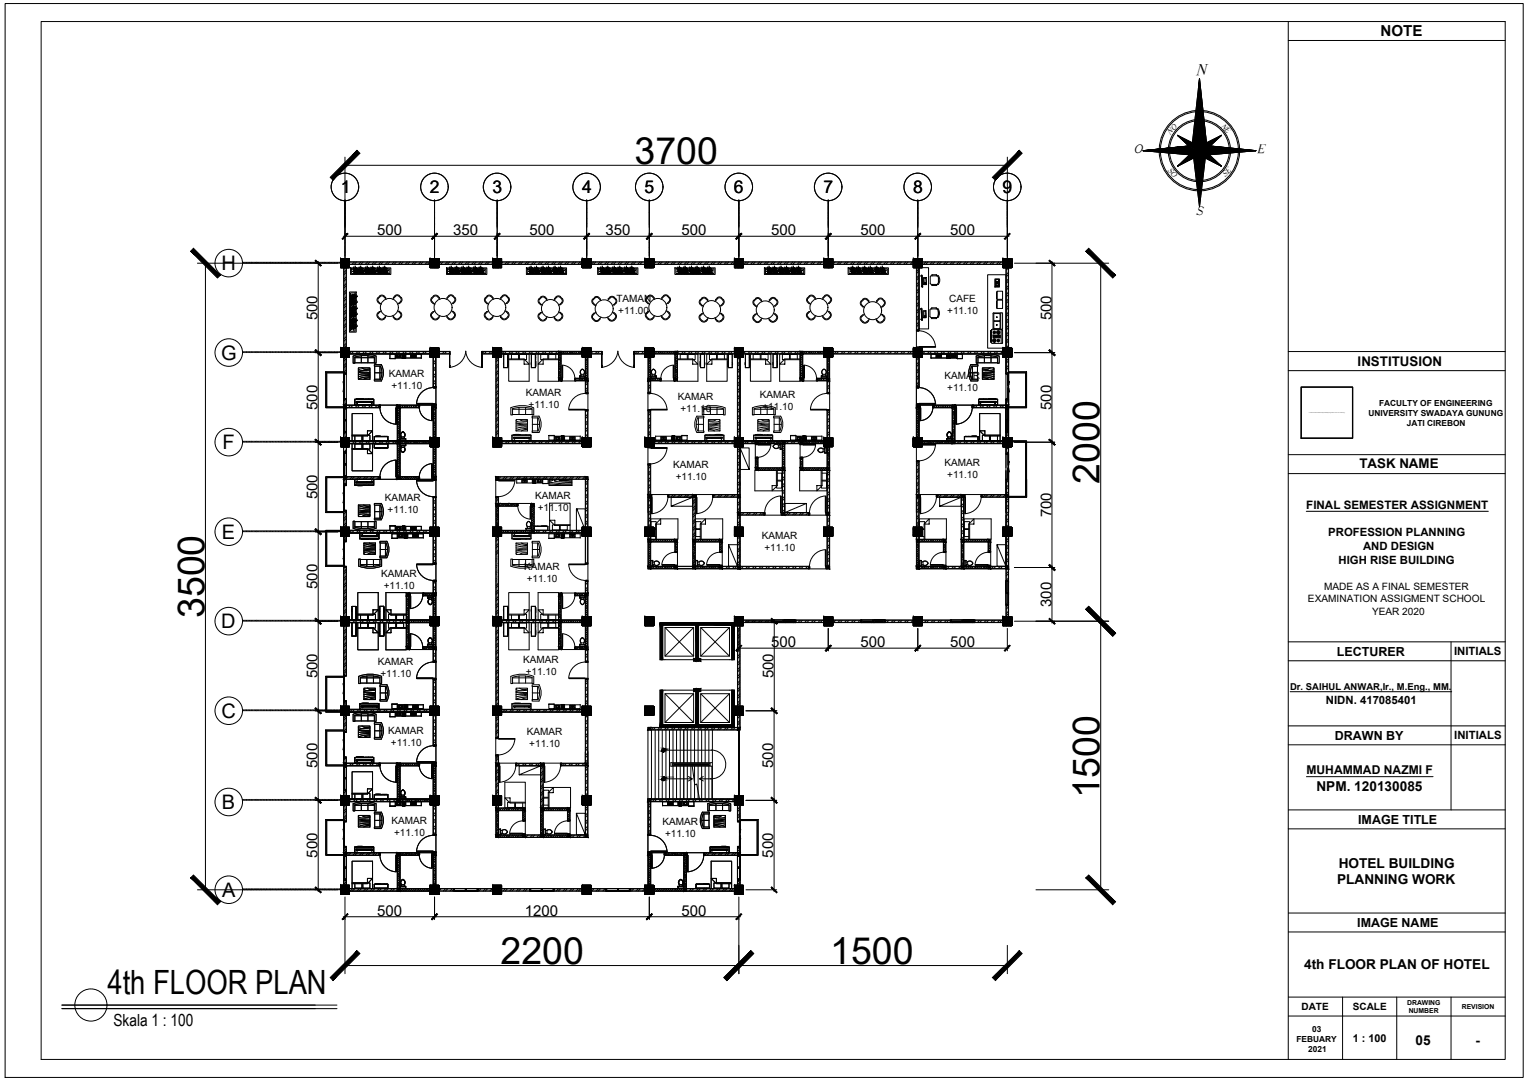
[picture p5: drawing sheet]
<svg xmlns="http://www.w3.org/2000/svg" width="420mm" height="297mm" viewBox="0 0 420 297" stroke-linecap="round" stroke-linejoin="round" font-family="sans-serif">
<defs><g id="words">
<g font-size="10.3">
<text x="174.6" y="45.2">3700</text>
<text x="302.6" y="133" transform="rotate(-90 302.6 133)">2000</text>
<text x="56.2" y="170" transform="rotate(-90 56.2 170)">3500</text>
<text x="302.6" y="219.6" transform="rotate(-90 302.6 219.6)">1500</text>
<text x="137.7" y="265.3">2200</text>
<text x="228.4" y="265.3">1500</text>
</g>
<text font-size="9.2" x="29.6" y="273.4">4th FLOOR PLAN</text>
<g font-size="5.5">
<text x="61" y="74.3">H</text>
<text x="60.8" y="99">G</text>
<text x="61.2" y="123.6">F</text>
<text x="61.1" y="148.2">E</text>
<text x="60.9" y="172.8">D</text>
<text x="60.9" y="197.5">C</text>
<text x="61.1" y="222.6">B</text>
<text x="61.1" y="246.7">A</text>
</g>
<g font-size="4.8">
<text x="93.8" y="53.2">1</text>
<text x="118.3" y="53.2">2</text>
<text x="135.5" y="53.1">3</text>
<text x="160.2" y="53.2">4</text>
<text x="177.3" y="53.1">5</text>
<text x="201.9" y="53.1">6</text>
<text x="226.6" y="53.2">7</text>
<text x="251.2" y="53.1">8</text>
<text x="275.8" y="53.1">9</text>
</g>
<text font-size="4.6" x="31.2" y="282.2">Skala 1 : 100</text>
<text font-size="4.5" x="329.2" y="20.7">N</text>
<text font-size="4.2" x="379.9" y="10">NOTE</text>
<g font-size="4.1">
<text x="103.8" y="64.8">500</text>
<text x="124.7" y="64.8">350</text>
<text x="145.7" y="64.8">500</text>
<text x="166.6" y="64.8">350</text>
<text x="187.6" y="64.8">500</text>
<text x="212.1" y="64.8">500</text>
<text x="236.8" y="64.8">500</text>
<text x="261.4" y="64.8">500</text>
<text x="87.3" y="88.1" transform="rotate(-90 87.3 88.1)">500</text>
<text x="289.3" y="88.1" transform="rotate(-90 289.3 88.1)">500</text>
<text x="87.3" y="112.7" transform="rotate(-90 87.3 112.7)">500</text>
<text x="289.3" y="112.7" transform="rotate(-90 289.3 112.7)">500</text>
<text x="87.3" y="137.4" transform="rotate(-90 87.3 137.4)">500</text>
<text x="289.3" y="142.3" transform="rotate(-90 289.3 142.3)">700</text>
<text x="87.3" y="162" transform="rotate(-90 87.3 162)">500</text>
<text x="289.3" y="166.9" transform="rotate(-90 289.3 166.9)">300</text>
<text x="212.1" y="178.1">500</text>
<text x="236.8" y="178.1">500</text>
<text x="261.4" y="178.1">500</text>
<text x="87.3" y="186.6" transform="rotate(-90 87.3 186.6)">500</text>
<text x="212.8" y="186.6" transform="rotate(-90 212.8 186.6)">500</text>
<text x="87.3" y="211.2" transform="rotate(-90 87.3 211.2)">500</text>
<text x="212.8" y="211.2" transform="rotate(-90 212.8 211.2)">500</text>
<text x="87.3" y="235.9" transform="rotate(-90 87.3 235.9)">500</text>
<text x="212.8" y="235.9" transform="rotate(-90 212.8 235.9)">500</text>
<text x="103.8" y="251.9">500</text>
<text x="144.4" y="251.9">1200</text>
<text x="187.6" y="251.9">500</text>
</g>
<g font-size="3.8">
<text x="362.2" y="217.5">NPM. 120130085</text>
<text x="368.4" y="238.6">HOTEL BUILDING</text>
<text x="367.9" y="243.2">PLANNING WORK</text>
<text x="358.8" y="266.6">4th FLOOR PLAN OF HOTEL</text>
<text x="389.5" y="287.4">05</text>
<text x="406" y="287.4">-</text>
</g>
<g font-size="3.7">
<text x="373.6" y="100.6">INSTITUSION</text>
<text x="374" y="128.8">TASK NAME</text>
</g>
<g font-size="3.6">
<text x="312.1" y="42">O</text>
<text x="346" y="42.1">E</text>
<text x="329.2" y="59.3">S</text>
</g>
<g font-size="3.4">
<text x="367.8" y="180.5">LECTURER</text>
<text x="367.3" y="203.5">DRAWN BY</text>
<text x="373.7" y="226.5">IMAGE TITLE</text>
<text x="373.4" y="254.9">IMAGE NAME</text>
</g>
<text font-size="3.3" x="359.5" y="212.9">MUHAMMAD NAZMI F</text>
<text font-size="3.2" x="359.4" y="140">FINAL SEMESTER ASSIGNMENT</text>
<g font-size="3.1">
<text x="365.5" y="147.5">PROFESSION PLANNING</text>
<text x="368.3" y="155">HIGH RISE BUILDING</text>
<text x="375.1" y="151.3">AND DESIGN</text>
<text x="400.1" y="180.2">INITIALS</text>
<text x="364.8" y="193.5">NIDN. 417085401</text>
<text x="400.1" y="203.3">INITIALS</text>
</g>
<text font-size="3" x="372.3" y="286.5">1 : 100</text>
<g font-size="2.8">
<text x="169.6" y="83.1">TAMAN</text>
<text x="261.2" y="83.1">CAFE</text>
<text x="170.1" y="86.4">+11.00</text>
<text x="260.6" y="86.4">+11.10</text>
<text x="107" y="103.7">KAMAR</text>
<text x="107.7" y="107">+11.10</text>
<text x="259.9" y="104.1">KAMAR</text>
<text x="260.6" y="107.4">+11.10</text>
<text x="144.7" y="109">KAMAR</text>
<text x="145.4" y="112.3">+11.10</text>
<text x="186.5" y="110">KAMAR</text>
<text x="187.2" y="113.3">+11.10</text>
<text x="209.1" y="109.5">KAMAR</text>
<text x="209.8" y="112.8">+11.10</text>
<text x="185.2" y="128.7">KAMAR</text>
<text x="185.9" y="131.9">+11.10</text>
<text x="259.9" y="128.2">KAMAR</text>
<text x="260.6" y="131.5">+11.10</text>
<text x="105.9" y="137.8">KAMAR</text>
<text x="147.2" y="137.3">KAMAR</text>
<text x="106.7" y="141.1">+11.10</text>
<text x="148" y="140.6">+11.10</text>
<text x="209.6" y="148.4">KAMAR</text>
<text x="210.3" y="151.7">+11.10</text>
<text x="104.9" y="158.6">KAMAR</text>
<text x="105.6" y="161.9">+11.10</text>
<text x="144.2" y="156.7">KAMAR</text>
<text x="144.9" y="160">+11.10</text>
<text x="359.9" y="165.7">EXAMINATION ASSIGMENT SCHOOL</text>
<text x="364.3" y="162.3">MADE AS A FINAL SEMESTER</text>
<text x="377.5" y="169.1">YEAR 2020</text>
<text x="103.9" y="182.9">KAMAR</text>
<text x="143.9" y="182.3">KAMAR</text>
<text x="144.7" y="185.5">+11.10</text>
<text x="104.7" y="186.2">+11.10</text>
<text x="106.8" y="201.8">KAMAR</text>
<text x="144.9" y="202.1">KAMAR</text>
<text x="107.5" y="205.1">+11.10</text>
<text x="145.6" y="205.4">+11.10</text>
<text x="107.7" y="226.7">KAMAR</text>
<text x="182.3" y="227">KAMAR</text>
<text x="108.4" y="230">+11.10</text>
<text x="183" y="230.3">+11.10</text>
<text x="358.1" y="277.8">DATE</text>
<text x="372.3" y="277.7">SCALE</text>
</g>
<text font-size="2.6" x="355" y="189.7">Dr. SAIHUL ANWAR,Ir., M.Eng., MM.</text>
<g font-size="2.3">
<text x="379.4" y="111.5">FACULTY OF ENGINEERING</text>
<text x="376.5" y="114.3">UNIVERSITY SWADAYA GUNUNG</text>
<text x="387.1" y="117.1">JATI CIREBON</text>
<text x="356.7" y="286.5">FEBUARY</text>
<text x="361" y="283.8">03</text>
<text x="359.9" y="289.3">2021</text>
</g>
<g font-size="2.2">
<text x="335.8" y="34.8" transform="rotate(45 335.8 34.8)">NE</text>
<text x="322" y="37" transform="rotate(-45 322 37)">NO</text>
<text x="321.2" y="47.1" transform="rotate(45 321.2 47.1)">SO</text>
<text x="337.2" y="48.7" transform="rotate(-46 337.2 48.7)">SE</text>
</g>
<g font-size="1.9">
<text x="387.2" y="276.4">DRAWING</text>
<text x="387.6" y="278.6">NUMBER</text>
<text x="402.2" y="277.5">REVISION</text>
</g>
<g font-size=".7">
<text x="183.3" y="206.2">UP</text>
<text x="183.2" y="214">DOWN</text>
</g>
<text font-size=".2" x="360.1" y="113.6">C:\Users\User\Downloads\PDF Images\WhatsApp Image 2020-10-05 at 19.21.334664.png</text>
</g></defs>
<!-- layer: 0 -->
<g fill="none" stroke="#000" stroke-width=".28">
<path d="M1.4 1h417.7v295.3h-417.7zM11.3 5.9h402.9v285.5h-402.9zM354.5 5.9v285.5M354.5 11.1h59.7M94.9 55.2h.1M94.9 55.5h.1M94.9 55.7h.1M94.9 55.9h.1M94.9 56.1h.1M94.9 56.3h.1M94.9 56.5h.1M94.9 56.7h.1"/>
<path d="M94.9 56.9h.1M94.9 57.2h.1M94.9 57.4h.1M94.9 57.5h.1M94.9 57.7h.1M94.9 58h.1M94.9 58.2h.1M94.9 58.4h.1M94.9 58.6h.1M94.9 58.8h.1M94.9 59h.1M94.9 59.2h.1"/>
<path d="M94.9 59.4h.1M94.9 59.6h.1M94.9 59.8h.1M119.6 55.2h.1M119.6 55.5h.1M119.6 55.7h.1M119.6 55.9h.1M119.6 56.1h.1M119.6 56.3h.1M119.6 56.5h.1M119.6 56.7h.1M119.6 56.9h.1"/>
<path d="M119.6 57.2h.1M119.6 57.4h.1M119.6 57.5h.1M119.6 57.7h.1M119.6 58h.1M119.6 58.2h.1M119.6 58.4h.1M119.6 58.6h.1M119.6 58.8h.1M119.6 59h.1M119.6 59.2h.1M119.6 59.4h.1"/>
<path d="M119.6 59.6h.1M119.6 59.8h.1M136.8 55.2h.1M136.8 55.5h.1M136.8 55.7h.1M136.8 55.9h.1M136.8 56.1h.1M136.8 56.3h.1M136.8 56.5h.1M136.8 56.7h.1M136.8 56.9h.1M136.8 57.2h.1"/>
<path d="M136.8 57.4h.1M136.8 57.5h.1M136.8 57.7h.1M136.8 58h.1M136.8 58.2h.1M136.8 58.4h.1M136.8 58.6h.1M136.8 58.8h.1M136.8 59h.1M136.8 59.2h.1M136.8 59.4h.1M136.8 59.6h.1"/>
<path d="M136.8 59.8h.1M161.4 55.2h.1M161.4 55.5h.1M161.4 55.7h.1M161.4 55.9h.1M161.4 56.1h.1M161.4 56.3h.1M161.4 56.5h.1M161.4 56.7h.1M161.4 56.9h.1M161.4 57.2h.1M161.4 57.4h.1"/>
<path d="M161.4 57.5h.1M161.4 57.7h.1M161.4 58h.1M161.4 58.2h.1M161.4 58.4h.1M161.4 58.6h.1M161.4 58.8h.1M161.4 59h.1M161.4 59.2h.1M161.4 59.4h.1M161.4 59.6h.1M161.4 59.8h.1"/>
<path d="M178.7 55.2h.1M178.7 55.5h.1M178.7 55.7h.1M178.7 55.9h.1M178.7 56.1h.1M178.7 56.3h.1M178.7 56.5h.1M178.7 56.7h.1M178.7 56.9h.1M178.7 57.2h.1M178.7 57.4h.1M178.7 57.5h.1"/>
<path d="M178.7 57.7h.1M178.7 58h.1M178.7 58.2h.1M178.7 58.4h.1M178.7 58.6h.1M178.7 58.8h.1M178.7 59h.1M178.7 59.2h.1M178.7 59.4h.1M178.7 59.6h.1M178.7 59.8h.1M203.3 55.2h.1"/>
<path d="M203.3 55.5h.1M203.3 55.7h.1M203.3 55.9h.1M203.3 56.1h.1M203.3 56.3h.1M203.3 56.5h.1M203.3 56.7h.1M203.3 56.9h.1M203.3 57.2h.1M203.3 57.4h.1M203.3 57.5h.1M203.3 57.7h.1"/>
<path d="M203.3 58h.1M203.3 58.2h.1M203.3 58.4h.1M203.3 58.6h.1M203.3 58.8h.1M203.3 59h.1M203.3 59.2h.1M203.3 59.4h.1M203.3 59.6h.1M203.3 59.8h.1M227.9 55.2h.1M227.9 55.5h.1"/>
<path d="M227.9 55.7h.1M227.9 55.9h.1M227.9 56.1h.1M227.9 56.3h.1M227.9 56.5h.1M227.9 56.7h.1M227.9 56.9h.1M227.9 57.2h.1M227.9 57.4h.1M227.9 57.5h.1M227.9 57.7h.1M227.9 58h.1"/>
<path d="M227.9 58.2h.1M227.9 58.4h.1M227.9 58.6h.1M227.9 58.8h.1M227.9 59h.1M227.9 59.2h.1M227.9 59.4h.1M227.9 59.6h.1M227.9 59.8h.1M252.5 55.2h.1M252.5 55.5h.1M252.5 55.7h.1"/>
<path d="M252.5 55.9h.1M252.5 56.1h.1M252.5 56.3h.1M252.5 56.5h.1M252.5 56.7h.1M252.5 56.9h.1M252.5 57.2h.1M252.5 57.4h.1M252.5 57.5h.1M252.5 57.7h.1M252.5 58h.1M252.5 58.2h.1"/>
<path d="M252.5 58.4h.1M252.5 58.6h.1M252.5 58.8h.1M252.5 59h.1M252.5 59.2h.1M252.5 59.4h.1M252.5 59.6h.1M252.5 59.8h.1M277.2 55.2h.1M277.2 55.5h.1M277.2 55.7h.1M277.2 55.9h.1"/>
<path d="M277.2 56.1h.1M277.2 56.3h.1M277.2 56.5h.1M277.2 56.7h.1M277.2 56.9h.1M277.2 57.2h.1M277.2 57.4h.1M277.2 57.5h.1M277.2 57.7h.1M277.2 58h.1M277.2 58.2h.1M277.2 58.4h.1"/>
<path d="M277.2 58.6h.1M277.2 58.8h.1M277.2 59h.1M277.2 59.2h.1M277.2 59.4h.1M277.2 59.6h.1M277.2 59.8h.1M66.7 72.4h.1M67 72.4h.1M67.2 72.4h.1M67.4 72.4h.1M67.6 72.4h.1"/>
<path d="M67.8 72.4h.1M68 72.4h.1M68.2 72.4h.1M68.4 72.4h.1M68.6 72.4h.1M68.8 72.4h.1M69.1 72.4h.1M69.2 72.4h.1M69.4 72.4h.1M69.7 72.4h.1M69.9 72.4h.1M70.1 72.4h.1"/>
<path d="M70.3 72.4h.1M70.5 72.4h.1M70.7 72.4h.1M70.9 72.4h.1M71.1 72.4h.1M71.3 72.4h.1M71.5 72.4h.1M71.7 72.4h.1M71.9 72.4h.1M72.1 72.4h.1M72.3 72.4h.1M72.5 72.4h.1"/>
<path d="M72.7 72.4h.1M73 72.4h.1M73.2 72.4h.1M73.3 72.4h.1M73.5 72.4h.1M73.8 72.4h.1M74 72.4h.1M74.2 72.4h.1M74.4 72.4h.1M74.6 72.4h.1M74.8 72.4h.1M75 72.4h.1"/>
<path d="M75.2 72.4h.1M75.4 72.4h.1M75.6 72.4h.1M75.8 72.4h.1M76 72.4h.1M76.2 72.4h.1M76.4 72.4h.1M76.6 72.4h.1M76.8 72.4h.1M77.1 72.4h.1M77.3 72.4h.1M77.4 72.4h.1"/>
<path d="M77.7 72.4h.1M77.9 72.4h.1M78.1 72.4h.1M78.3 72.4h.1M78.5 72.4h.1M78.7 72.4h.1M78.9 72.4h.1M79.1 72.4h.1M79.3 72.4h.1M79.5 72.4h.1M79.7 72.4h.1M79.9 72.4h.1"/>
<path d="M80.1 72.4h.1M80.3 72.4h.1M80.5 72.4h.1M80.7 72.4h.1M81 72.4h.1M81.2 72.4h.1M81.3 72.4h.1M81.5 72.4h.1M81.8 72.4h.1M82 72.4h.1M82.2 72.4h.1M82.4 72.4h.1"/>
<path d="M82.6 72.4h.1M82.8 72.4h.1M83 72.4h.1M83.2 72.4h.1M83.4 72.4h.1M83.6 72.4h.1M83.8 72.4h.1M84 72.4h.1M84.2 72.4h.1M84.4 72.4h.1M84.6 72.4h.1M84.9 72.4h.1"/>
<path d="M85.1 72.4h.1M85.3 72.4h.1M85.4 72.4h.1M85.7 72.4h.1M85.9 72.4h.1M86.1 72.4h.1M86.3 72.4h.1M86.5 72.4h.1M86.7 72.4h.1M86.9 72.4h.1M87.1 72.4h.1M87.3 72.4h.1"/>
<path d="M87.5 72.4h.1M87.7 72.4h.1M87.9 72.4h.1M88.1 72.4h.1M88.3 72.4h.1M88.5 72.4h.1M88.7 72.4h.1M89 72.4h.1M89.2 72.4h.1M89.3 72.4h.1M89.5 72.4h.1M89.8 72.4h.1"/>
<path d="M90 72.4h.1M90.2 72.4h.1M90.4 72.4h.1M90.6 72.4h.1M90.8 72.4h.1M91 72.4h.1M91.2 72.4h.1M91.4 72.4h.1M91.6 72.4h.1M91.8 72.4h.1M92 72.4h.1M92.2 72.4h.1"/>
<path d="M92.4 72.4h.1M92.6 72.4h.1M92.9 72.4h.1M93.1 72.4h.1M93.3 72.4h.1M93.4 72.4h.1M93.7 72.4h.1M93.9 72.4h.1M94.1 72.4h.1M94.3 72.4h.1M94.5 72.4h.1M94.7 72.4h.1"/>
<path d="M94.9 60h.1M94.9 60.2h.1M94.9 60.4h.1M94.9 60.6h.1M94.9 60.8h.1M94.9 61h.1M94.9 61.3h.1M94.9 61.5h.1M94.9 61.6h.1M94.9 61.8h.1M94.9 62.1h.1M94.9 62.3h.1"/>
<path d="M94.9 62.5h.1M94.9 62.7h.1M94.9 62.9h.1M94.9 63.1h.1M94.9 63.3h.1M94.9 63.5h.1M94.9 63.7h.1M94.9 63.9h.1M94.9 64.1h.1M94.9 64.3h.1M94.9 64.5h.1M94.9 64.7h.1"/>
<path d="M94.9 64.9h.1M94.9 65.2h.1M94.9 65.4h.1M94.9 65.5h.1M94.9 65.7h.1M94.9 66h.1M94.9 66.2h.1M94.9 66.4h.1M94.9 66.6h.1M94.9 66.8h.1M94.9 67h.1M94.9 67.2h.1"/>
<path d="M94.9 67.4h.1M94.9 67.6h.1M94.9 67.8h.1M94.9 68h.1M94.9 68.2h.1M94.9 68.4h.1M94.9 68.6h.1M94.9 68.8h.1M94.9 69h.1M94.9 69.3h.1M94.9 69.5h.1M94.9 69.6h.1"/>
<path d="M94.9 69.9h.1M94.9 70.1h.1M94.9 70.3h.1M94.9 70.5h.1M94.9 70.7h.1M94.9 70.9h.1M94.9 71.1h.1M94.9 71.3h.1M94.9 71.5h.1M94.9 71.7h.1M94.9 71.9h.1M94.9 72.1h.1"/>
<path d="M94.9 72.4h.1M119.6 60h.1M119.6 60.2h.1M119.6 60.4h.1M119.6 60.6h.1M119.6 60.8h.1M119.6 61h.1M119.6 61.3h.1M119.6 61.5h.1M119.6 61.6h.1M119.6 61.8h.1M119.6 62.1h.1"/>
<path d="M119.6 62.3h.1M119.6 62.5h.1M119.6 62.7h.1M119.6 62.9h.1M119.6 63.1h.1M119.6 63.3h.1M119.6 63.5h.1M119.6 63.7h.1M119.6 63.9h.1M119.6 64.1h.1M119.6 64.3h.1M119.6 64.5h.1"/>
<path d="M119.6 64.7h.1M119.6 64.9h.1M119.6 65.2h.1M119.6 65.4h.1M119.6 65.5h.1M119.6 65.7h.1M119.6 66h.1M119.6 66.2h.1M119.6 66.4h.1M119.6 66.6h.1M119.6 66.8h.1M119.6 67h.1"/>
<path d="M119.6 67.2h.1M119.6 67.4h.1M119.6 67.6h.1M119.6 67.8h.1M119.6 68h.1M119.6 68.2h.1M119.6 68.4h.1M119.6 68.6h.1M119.6 68.8h.1M119.6 69h.1M119.6 69.3h.1M119.6 69.5h.1"/>
<path d="M119.6 69.6h.1M119.6 69.9h.1M119.6 70.1h.1M119.6 70.3h.1M119.6 70.5h.1M119.6 70.7h.1M119.6 70.9h.1M119.6 71.1h.1M119.6 71.3h.1M119.6 71.5h.1M119.6 71.7h.1M119.6 71.9h.1"/>
<path d="M119.6 72.1h.1M119.6 72.4h.1M136.8 60h.1M136.8 60.2h.1M136.8 60.4h.1M136.8 60.6h.1M136.8 60.8h.1M136.8 61h.1M136.8 61.3h.1M136.8 61.5h.1M136.8 61.6h.1M136.8 61.8h.1"/>
<path d="M136.8 62.1h.1M136.8 62.3h.1M136.8 62.5h.1M136.8 62.7h.1M136.8 62.9h.1M136.8 63.1h.1M136.8 63.3h.1M136.8 63.5h.1M136.8 63.7h.1M136.8 63.9h.1M136.8 64.1h.1M136.8 64.3h.1"/>
<path d="M136.8 64.5h.1M136.8 64.7h.1M136.8 64.9h.1M136.8 65.2h.1M136.8 65.4h.1M136.8 65.5h.1M136.8 65.7h.1M136.8 66h.1M136.8 66.2h.1M136.8 66.4h.1M136.8 66.6h.1M136.8 66.8h.1"/>
<path d="M136.8 67h.1M136.8 67.2h.1M136.8 67.4h.1M136.8 67.6h.1M136.8 67.8h.1M136.8 68h.1M136.8 68.2h.1M136.8 68.4h.1M136.8 68.6h.1M136.8 68.8h.1M136.8 69h.1M136.8 69.3h.1"/>
<path d="M136.8 69.5h.1M136.8 69.6h.1M136.8 69.9h.1M136.8 70.1h.1M136.8 70.3h.1M136.8 70.5h.1M136.8 70.7h.1M136.8 70.9h.1M136.8 71.1h.1M136.8 71.3h.1M136.8 71.5h.1M136.8 71.7h.1"/>
<path d="M136.8 71.9h.1M136.8 72.1h.1M136.8 72.4h.1M161.4 60h.1M161.4 60.2h.1M161.4 60.4h.1M161.4 60.6h.1M161.4 60.8h.1M161.4 61h.1M161.4 61.3h.1M161.4 61.5h.1M161.4 61.6h.1"/>
<path d="M161.4 61.8h.1M161.4 62.1h.1M161.4 62.3h.1M161.4 62.5h.1M161.4 62.7h.1M161.4 62.9h.1M161.4 63.1h.1M161.4 63.3h.1M161.4 63.5h.1M161.4 63.7h.1M161.4 63.9h.1M161.4 64.1h.1"/>
<path d="M161.4 64.3h.1M161.4 64.5h.1M161.4 64.7h.1M161.4 64.9h.1M161.4 65.2h.1M161.4 65.4h.1M161.4 65.5h.1M161.4 65.7h.1M161.4 66h.1M161.4 66.2h.1M161.4 66.4h.1M161.4 66.6h.1"/>
<path d="M161.4 66.8h.1M161.4 67h.1M161.4 67.2h.1M161.4 67.4h.1M161.4 67.6h.1M161.4 67.8h.1M161.4 68h.1M161.4 68.2h.1M161.4 68.4h.1M161.4 68.6h.1M161.4 68.8h.1M161.4 69h.1"/>
<path d="M161.4 69.3h.1M161.4 69.5h.1M161.4 69.6h.1M161.4 69.9h.1M161.4 70.1h.1M161.4 70.3h.1M161.4 70.5h.1M161.4 70.7h.1M161.4 70.9h.1M161.4 71.1h.1M161.4 71.3h.1M161.4 71.5h.1"/>
<path d="M161.4 71.7h.1M161.4 71.9h.1M161.4 72.1h.1M161.4 72.4h.1M178.7 60h.1M178.7 60.2h.1M178.7 60.4h.1M178.7 60.6h.1M178.7 60.8h.1M178.7 61h.1M178.7 61.3h.1M178.7 61.5h.1"/>
<path d="M178.7 61.6h.1M178.7 61.8h.1M178.7 62.1h.1M178.7 62.3h.1M178.7 62.5h.1M178.7 62.7h.1M178.7 62.9h.1M178.7 63.1h.1M178.7 63.3h.1M178.7 63.5h.1M178.7 63.7h.1M178.7 63.9h.1"/>
<path d="M178.7 64.1h.1M178.7 64.3h.1M178.7 64.5h.1M178.7 64.7h.1M178.7 64.9h.1M178.7 65.2h.1M178.7 65.4h.1M178.7 65.5h.1M178.7 65.7h.1M178.7 66h.1M178.7 66.2h.1M178.7 66.4h.1"/>
<path d="M178.7 66.6h.1M178.7 66.8h.1M178.7 67h.1M178.7 67.2h.1M178.7 67.4h.1M178.7 67.6h.1M178.7 67.8h.1M178.7 68h.1M178.7 68.2h.1M178.7 68.4h.1M178.7 68.6h.1M178.7 68.8h.1"/>
<path d="M178.7 69h.1M178.7 69.3h.1M178.7 69.5h.1M178.7 69.6h.1M178.7 69.9h.1M178.7 70.1h.1M178.7 70.3h.1M178.7 70.5h.1M178.7 70.7h.1M178.7 70.9h.1M178.7 71.1h.1M178.7 71.3h.1"/>
<path d="M178.7 71.5h.1M178.7 71.7h.1M178.7 71.9h.1M178.7 72.1h.1M178.7 72.4h.1M203.3 60h.1M203.3 60.2h.1M203.3 60.4h.1M203.3 60.6h.1M203.3 60.8h.1M203.3 61h.1M203.3 61.3h.1"/>
<path d="M203.3 61.5h.1M203.3 61.6h.1M203.3 61.8h.1M203.3 62.1h.1M203.3 62.3h.1M203.3 62.5h.1M203.3 62.7h.1M203.3 62.9h.1M203.3 63.1h.1M203.3 63.3h.1M203.3 63.5h.1M203.3 63.7h.1"/>
<path d="M203.3 63.9h.1M203.3 64.1h.1M203.3 64.3h.1M203.3 64.5h.1M203.3 64.7h.1M203.3 64.9h.1M203.3 65.2h.1M203.3 65.4h.1M203.3 65.5h.1M203.3 65.7h.1M203.3 66h.1M203.3 66.2h.1"/>
<path d="M203.3 66.4h.1M203.3 66.6h.1M203.3 66.8h.1M203.3 67h.1M203.3 67.2h.1M203.3 67.4h.1M203.3 67.6h.1M203.3 67.8h.1M203.3 68h.1M203.3 68.2h.1M203.3 68.4h.1M203.3 68.6h.1"/>
<path d="M203.3 68.8h.1M203.3 69h.1M203.3 69.3h.1M203.3 69.5h.1M203.3 69.6h.1M203.3 69.9h.1M203.3 70.1h.1M203.3 70.3h.1M203.3 70.5h.1M203.3 70.7h.1M203.3 70.9h.1M203.3 71.1h.1"/>
<path d="M203.3 71.3h.1M203.3 71.5h.1M203.3 71.7h.1M203.3 71.9h.1M203.3 72.1h.1M203.3 72.4h.1M227.9 60h.1M227.9 60.2h.1M227.9 60.4h.1M227.9 60.6h.1M227.9 60.8h.1M227.9 61h.1"/>
<path d="M227.9 61.3h.1M227.9 61.5h.1M227.9 61.6h.1M227.9 61.8h.1M227.9 62.1h.1M227.9 62.3h.1M227.9 62.5h.1M227.9 62.7h.1M227.9 62.9h.1M227.9 63.1h.1M227.9 63.3h.1M227.9 63.5h.1"/>
<path d="M227.9 63.7h.1M227.9 63.9h.1M227.9 64.1h.1M227.9 64.3h.1M227.9 64.5h.1M227.9 64.7h.1M227.9 64.9h.1M227.9 65.2h.1M227.9 65.4h.1M227.9 65.5h.1M227.9 65.7h.1M227.9 66h.1"/>
<path d="M227.9 66.2h.1M227.9 66.4h.1M227.9 66.6h.1M227.9 66.8h.1M227.9 67h.1M227.9 67.2h.1M227.9 67.4h.1M227.9 67.6h.1M227.9 67.8h.1M227.9 68h.1M227.9 68.2h.1M227.9 68.4h.1"/>
<path d="M227.9 68.6h.1M227.9 68.8h.1M227.9 69h.1M227.9 69.3h.1M227.9 69.5h.1M227.9 69.6h.1M227.9 69.9h.1M227.9 70.1h.1M227.9 70.3h.1M227.9 70.5h.1M227.9 70.7h.1M227.9 70.9h.1"/>
<path d="M227.9 71.1h.1M227.9 71.3h.1M227.9 71.5h.1M227.9 71.7h.1M227.9 71.9h.1M227.9 72.1h.1M227.9 72.4h.1M252.5 60h.1M252.5 60.2h.1M252.5 60.4h.1M252.5 60.6h.1M252.5 60.8h.1"/>
<path d="M252.5 61h.1M252.5 61.3h.1M252.5 61.5h.1M252.5 61.6h.1M252.5 61.8h.1M252.5 62.1h.1M252.5 62.3h.1M252.5 62.5h.1M252.5 62.7h.1M252.5 62.9h.1M252.5 63.1h.1M252.5 63.3h.1"/>
<path d="M252.5 63.5h.1M252.5 63.7h.1M252.5 63.9h.1M252.5 64.1h.1M252.5 64.3h.1M252.5 64.5h.1M252.5 64.7h.1M252.5 64.9h.1M252.5 65.2h.1M252.5 65.4h.1M252.5 65.5h.1M252.5 65.7h.1"/>
<path d="M252.5 66h.1M252.5 66.2h.1M252.5 66.4h.1M252.5 66.6h.1M252.5 66.8h.1M252.5 67h.1M252.5 67.2h.1M252.5 67.4h.1M252.5 67.6h.1M252.5 67.8h.1M252.5 68h.1M252.5 68.2h.1"/>
<path d="M252.5 68.4h.1M252.5 68.6h.1M252.5 68.8h.1M252.5 69h.1M252.5 69.3h.1M252.5 69.5h.1M252.5 69.6h.1M252.5 69.9h.1M252.5 70.1h.1M252.5 70.3h.1M252.5 70.5h.1M252.5 70.7h.1"/>
<path d="M252.5 70.9h.1M252.5 71.1h.1M252.5 71.3h.1M252.5 71.5h.1M252.5 71.7h.1M252.5 71.9h.1M252.5 72.1h.1M252.5 72.4h.1M277.2 60h.1M277.2 60.2h.1M277.2 60.4h.1M277.2 60.6h.1"/>
<path d="M277.2 60.8h.1M277.2 61h.1M277.2 61.3h.1M277.2 61.5h.1M277.2 61.6h.1M277.2 61.8h.1M277.2 62.1h.1M277.2 62.3h.1M277.2 62.5h.1M277.2 62.7h.1M277.2 62.9h.1M277.2 63.1h.1"/>
<path d="M277.2 63.3h.1M277.2 63.5h.1M277.2 63.7h.1M277.2 63.9h.1M277.2 64.1h.1M277.2 64.3h.1M277.2 64.5h.1M277.2 64.7h.1M277.2 64.9h.1M277.2 65.2h.1M277.2 65.4h.1M277.2 65.5h.1"/>
<path d="M277.2 65.7h.1M277.2 66h.1M277.2 66.2h.1M277.2 66.4h.1M277.2 66.6h.1M277.2 66.8h.1M277.2 67h.1M277.2 67.2h.1M277.2 67.4h.1M277.2 67.6h.1M277.2 67.8h.1M277.2 68h.1"/>
<path d="M277.2 68.2h.1M277.2 68.4h.1M277.2 68.6h.1M277.2 68.8h.1M277.2 69h.1M277.2 69.3h.1M277.2 69.5h.1M277.2 69.6h.1M277.2 69.9h.1M277.2 70.1h.1M277.2 70.3h.1M277.2 70.5h.1"/>
<path d="M277.2 70.7h.1M277.2 70.9h.1M277.2 71.1h.1M277.2 71.3h.1M277.2 71.5h.1M277.2 71.7h.1M277.2 71.9h.1M277.2 72.1h.1M277.2 72.4h.1M66.7 97h.1M67 97h.1M67.2 97h.1"/>
<path d="M67.4 97h.1M67.6 97h.1M67.8 97h.1M68 97h.1M68.2 97h.1M68.4 97h.1M68.6 97h.1M68.8 97h.1M69.1 97h.1M69.2 97h.1M69.4 97h.1M69.7 97h.1"/>
<path d="M69.9 97h.1M70.1 97h.1M70.3 97h.1M70.5 97h.1M70.7 97h.1M70.9 97h.1M71.1 97h.1M71.3 97h.1M71.5 97h.1M71.7 97h.1M71.9 97h.1M72.1 97h.1"/>
<path d="M72.3 97h.1M72.5 97h.1M72.7 97h.1M73 97h.1M73.2 97h.1M73.3 97h.1M73.5 97h.1M73.8 97h.1M74 97h.1M74.2 97h.1M74.4 97h.1M74.6 97h.1"/>
<path d="M74.8 97h.1M75 97h.1M75.2 97h.1M75.4 97h.1M75.6 97h.1M75.8 97h.1M76 97h.1M76.2 97h.1M76.4 97h.1M76.6 97h.1M76.8 97h.1M77.1 97h.1"/>
<path d="M77.3 97h.1M77.4 97h.1M77.7 97h.1M77.9 97h.1M78.1 97h.1M78.3 97h.1M78.5 97h.1M78.7 97h.1M78.9 97h.1M79.1 97h.1M79.3 97h.1M79.5 97h.1"/>
<path d="M79.7 97h.1M79.9 97h.1M80.1 97h.1M80.3 97h.1M80.5 97h.1M80.7 97h.1M81 97h.1M81.2 97h.1M81.3 97h.1M81.5 97h.1M81.8 97h.1M82 97h.1"/>
<path d="M82.2 97h.1M82.4 97h.1M82.6 97h.1M82.8 97h.1M83 97h.1M83.2 97h.1M83.4 97h.1M83.6 97h.1M83.8 97h.1M84 97h.1M84.2 97h.1M84.4 97h.1"/>
<path d="M84.6 97h.1M84.9 97h.1M85.1 97h.1M85.3 97h.1M85.4 97h.1M85.7 97h.1M85.9 97h.1M86.1 97h.1M86.3 97h.1M86.5 97h.1M86.7 97h.1M86.9 97h.1"/>
<path d="M87.1 97h.1M87.3 97h.1M87.5 97h.1M87.7 97h.1M87.9 97h.1M88.1 97h.1M88.3 97h.1M88.5 97h.1M88.7 97h.1M89 97h.1M89.2 97h.1M89.3 97h.1"/>
<path d="M89.5 97h.1M89.8 97h.1M90 97h.1M90.2 97h.1M90.4 97h.1M90.6 97h.1M90.8 97h.1M91 97h.1M91.2 97h.1M91.4 97h.1M91.6 97h.1M91.8 97h.1"/>
<path d="M92 97h.1M92.2 97h.1M92.4 97h.1M92.6 97h.1M92.9 97h.1M93.1 97h.1M93.3 97h.1M93.4 97h.1M93.7 97h.1M93.9 97h.1M94.1 97h.1M94.3 97h.1"/>
<path d="M94.5 97h.1M94.7 97h.1M94.9 97h.1M354.5 96.7h59.7M354.5 101.9h59.7M66.7 121.6h.1M67 121.6h.1M67.2 121.6h.1M67.4 121.6h.1M67.6 121.6h.1M67.8 121.6h.1M68 121.6h.1"/>
<path d="M68.2 121.6h.1M68.4 121.6h.1M68.6 121.6h.1M68.8 121.6h.1M69.1 121.6h.1M69.2 121.6h.1M69.4 121.6h.1M69.7 121.6h.1M69.9 121.6h.1M70.1 121.6h.1M70.3 121.6h.1M70.5 121.6h.1"/>
<path d="M70.7 121.6h.1M70.9 121.6h.1M71.1 121.6h.1M71.3 121.6h.1M71.5 121.6h.1M71.7 121.6h.1M71.9 121.6h.1M72.1 121.6h.1M72.3 121.6h.1M72.5 121.6h.1M72.7 121.6h.1M73 121.6h.1"/>
<path d="M73.2 121.6h.1M73.3 121.6h.1M73.5 121.6h.1M73.8 121.6h.1M74 121.6h.1M74.2 121.6h.1M74.4 121.6h.1M74.6 121.6h.1M74.8 121.6h.1M75 121.6h.1M75.2 121.6h.1M75.4 121.6h.1"/>
<path d="M75.6 121.6h.1M75.8 121.6h.1M76 121.6h.1M76.2 121.6h.1M76.4 121.6h.1M76.6 121.6h.1M76.8 121.6h.1M77.1 121.6h.1M77.3 121.6h.1M77.4 121.6h.1M77.7 121.6h.1M77.9 121.6h.1"/>
<path d="M78.1 121.6h.1M78.3 121.6h.1M78.5 121.6h.1M78.7 121.6h.1M78.9 121.6h.1M79.1 121.6h.1M79.3 121.6h.1M79.5 121.6h.1M79.7 121.6h.1M79.9 121.6h.1M80.1 121.6h.1M80.3 121.6h.1"/>
<path d="M80.5 121.6h.1M80.7 121.6h.1M81 121.6h.1M81.2 121.6h.1M81.3 121.6h.1M81.5 121.6h.1M81.8 121.6h.1M82 121.6h.1M82.2 121.6h.1M82.4 121.6h.1M82.6 121.6h.1M82.8 121.6h.1"/>
<path d="M83 121.6h.1M83.2 121.6h.1M83.4 121.6h.1M83.6 121.6h.1M83.8 121.6h.1M84 121.6h.1M84.2 121.6h.1M84.4 121.6h.1M84.6 121.6h.1M84.9 121.6h.1M85.1 121.6h.1M85.3 121.6h.1"/>
<path d="M85.4 121.6h.1M85.7 121.6h.1M85.9 121.6h.1M86.1 121.6h.1M86.3 121.6h.1M86.5 121.6h.1M86.7 121.6h.1M86.9 121.6h.1M87.1 121.6h.1M87.3 121.6h.1M87.5 121.6h.1M87.7 121.6h.1"/>
<path d="M87.9 121.6h.1M88.1 121.6h.1M88.3 121.6h.1M88.5 121.6h.1M88.7 121.6h.1M89 121.6h.1M89.2 121.6h.1M89.3 121.6h.1M89.5 121.6h.1M89.8 121.6h.1M90 121.6h.1M90.2 121.6h.1"/>
<path d="M90.4 121.6h.1M90.6 121.6h.1M90.8 121.6h.1M91 121.6h.1M91.2 121.6h.1M91.4 121.6h.1M91.6 121.6h.1M91.8 121.6h.1M92 121.6h.1M92.2 121.6h.1M92.4 121.6h.1M92.6 121.6h.1"/>
<path d="M92.9 121.6h.1M93.1 121.6h.1M93.3 121.6h.1M93.4 121.6h.1M93.7 121.6h.1M93.9 121.6h.1M94.1 121.6h.1M94.3 121.6h.1M94.5 121.6h.1M94.7 121.6h.1M94.9 121.6h.1M354.5 125.1h59.7"/>
<path d="M354.5 130.3h59.7M66.7 146.3h.1M67 146.3h.1M67.2 146.3h.1M67.4 146.3h.1M67.6 146.3h.1M67.8 146.3h.1M68 146.3h.1M68.2 146.3h.1M68.4 146.3h.1M68.6 146.3h.1M68.8 146.3h.1"/>
<path d="M69.1 146.3h.1M69.2 146.3h.1M69.4 146.3h.1M69.7 146.3h.1M69.9 146.3h.1M70.1 146.3h.1M70.3 146.3h.1M70.5 146.3h.1M70.7 146.3h.1M70.9 146.3h.1M71.1 146.3h.1M71.3 146.3h.1"/>
<path d="M71.5 146.3h.1M71.7 146.3h.1M71.9 146.3h.1M72.1 146.3h.1M72.3 146.3h.1M72.5 146.3h.1M72.7 146.3h.1M73 146.3h.1M73.2 146.3h.1M73.3 146.3h.1M73.5 146.3h.1M73.8 146.3h.1"/>
<path d="M74 146.3h.1M74.2 146.3h.1M74.4 146.3h.1M74.6 146.3h.1M74.8 146.3h.1M75 146.3h.1M75.2 146.3h.1M75.4 146.3h.1M75.6 146.3h.1M75.8 146.3h.1M76 146.3h.1M76.2 146.3h.1"/>
<path d="M76.4 146.3h.1M76.6 146.3h.1M76.8 146.3h.1M77.1 146.3h.1M77.3 146.3h.1M77.4 146.3h.1M77.7 146.3h.1M77.9 146.3h.1M78.1 146.3h.1M78.3 146.3h.1M78.5 146.3h.1M78.7 146.3h.1"/>
<path d="M78.9 146.3h.1M79.1 146.3h.1M79.3 146.3h.1M79.5 146.3h.1M79.7 146.3h.1M79.9 146.3h.1M80.1 146.3h.1M80.3 146.3h.1M80.5 146.3h.1M80.7 146.3h.1M81 146.3h.1M81.2 146.3h.1"/>
<path d="M81.3 146.3h.1M81.5 146.3h.1M81.8 146.3h.1M82 146.3h.1M82.2 146.3h.1M82.4 146.3h.1M82.6 146.3h.1M82.8 146.3h.1M83 146.3h.1M83.2 146.3h.1M83.4 146.3h.1M83.6 146.3h.1"/>
<path d="M83.8 146.3h.1M84 146.3h.1M84.2 146.3h.1M84.4 146.3h.1M84.6 146.3h.1M84.9 146.3h.1M85.1 146.3h.1M85.3 146.3h.1M85.4 146.3h.1M85.7 146.3h.1M85.9 146.3h.1M86.1 146.3h.1"/>
<path d="M86.3 146.3h.1M86.5 146.3h.1M86.7 146.3h.1M86.9 146.3h.1M87.1 146.3h.1M87.3 146.3h.1M87.5 146.3h.1M87.7 146.3h.1M87.9 146.3h.1M88.1 146.3h.1M88.3 146.3h.1M88.5 146.3h.1"/>
<path d="M88.7 146.3h.1M89 146.3h.1M89.2 146.3h.1M89.3 146.3h.1M89.5 146.3h.1M89.8 146.3h.1M90 146.3h.1M90.2 146.3h.1M90.4 146.3h.1M90.6 146.3h.1M90.8 146.3h.1M91 146.3h.1"/>
<path d="M91.2 146.3h.1M91.4 146.3h.1M91.6 146.3h.1M91.8 146.3h.1M92 146.3h.1M92.2 146.3h.1M92.4 146.3h.1M92.6 146.3h.1M92.9 146.3h.1M93.1 146.3h.1M93.3 146.3h.1M93.4 146.3h.1"/>
<path d="M93.7 146.3h.1M93.9 146.3h.1M94.1 146.3h.1M94.3 146.3h.1M94.5 146.3h.1M94.7 146.3h.1M94.9 146.3h.1M359.4 140.6h50.1M66.7 170.9h.1M67 170.9h.1M67.2 170.9h.1M67.4 170.9h.1"/>
<path d="M67.6 170.9h.1M67.8 170.9h.1M68 170.9h.1M68.2 170.9h.1M68.4 170.9h.1M68.6 170.9h.1M68.8 170.9h.1M69.1 170.9h.1M69.2 170.9h.1M69.4 170.9h.1M69.7 170.9h.1M69.9 170.9h.1"/>
<path d="M70.1 170.9h.1M70.3 170.9h.1M70.5 170.9h.1M70.7 170.9h.1M70.9 170.9h.1M71.1 170.9h.1M71.3 170.9h.1M71.5 170.9h.1M71.7 170.9h.1M71.9 170.9h.1M72.1 170.9h.1M72.3 170.9h.1"/>
<path d="M72.5 170.9h.1M72.7 170.9h.1M73 170.9h.1M73.2 170.9h.1M73.3 170.9h.1M73.5 170.9h.1M73.8 170.9h.1M74 170.9h.1M74.2 170.9h.1M74.4 170.9h.1M74.6 170.9h.1M74.8 170.9h.1"/>
<path d="M75 170.9h.1M75.2 170.9h.1M75.4 170.9h.1M75.6 170.9h.1M75.8 170.9h.1M76 170.9h.1M76.2 170.9h.1M76.4 170.9h.1M76.6 170.9h.1M76.8 170.9h.1M77.1 170.9h.1M77.3 170.9h.1"/>
<path d="M77.4 170.9h.1M77.7 170.9h.1M77.9 170.9h.1M78.1 170.9h.1M78.3 170.9h.1M78.5 170.9h.1M78.7 170.9h.1M78.9 170.9h.1M79.1 170.9h.1M79.3 170.9h.1M79.5 170.9h.1M79.7 170.9h.1"/>
<path d="M79.9 170.9h.1M80.1 170.9h.1M80.3 170.9h.1M80.5 170.9h.1M80.7 170.9h.1M81 170.9h.1M81.2 170.9h.1M81.3 170.9h.1M81.5 170.9h.1M81.8 170.9h.1M82 170.9h.1M82.2 170.9h.1"/>
<path d="M82.4 170.9h.1M82.6 170.9h.1M82.8 170.9h.1M83 170.9h.1M83.2 170.9h.1M83.4 170.9h.1M83.6 170.9h.1M83.8 170.9h.1M84 170.9h.1M84.2 170.9h.1M84.4 170.9h.1M84.6 170.9h.1"/>
<path d="M84.9 170.9h.1M85.1 170.9h.1M85.3 170.9h.1M85.4 170.9h.1M85.7 170.9h.1M85.9 170.9h.1M86.1 170.9h.1M86.3 170.9h.1M86.5 170.9h.1M86.7 170.9h.1M86.9 170.9h.1M87.1 170.9h.1"/>
<path d="M87.3 170.9h.1M87.5 170.9h.1M87.7 170.9h.1M87.9 170.9h.1M88.1 170.9h.1M88.3 170.9h.1M88.5 170.9h.1M88.7 170.9h.1M89 170.9h.1M89.2 170.9h.1M89.3 170.9h.1M89.5 170.9h.1"/>
<path d="M89.8 170.9h.1M90 170.9h.1M90.2 170.9h.1M90.4 170.9h.1M90.6 170.9h.1M90.8 170.9h.1M91 170.9h.1M91.2 170.9h.1M91.4 170.9h.1M91.6 170.9h.1M91.8 170.9h.1M92 170.9h.1"/>
<path d="M92.2 170.9h.1M92.4 170.9h.1M92.6 170.9h.1M92.9 170.9h.1M93.1 170.9h.1M93.3 170.9h.1M93.4 170.9h.1M93.7 170.9h.1M93.9 170.9h.1M94.1 170.9h.1M94.3 170.9h.1M94.5 170.9h.1"/>
<path d="M94.7 170.9h.1M94.9 170.9h.1M354.5 176.5h59.7M399.3 176.5v46.3M66.7 195.5h.1M67 195.5h.1M67.2 195.5h.1M67.4 195.5h.1M67.6 195.5h.1M67.8 195.5h.1M68 195.5h.1M68.2 195.5h.1"/>
<path d="M68.4 195.5h.1M68.6 195.5h.1M68.8 195.5h.1M69.1 195.5h.1M69.2 195.5h.1M69.4 195.5h.1M69.7 195.5h.1M69.9 195.5h.1M70.1 195.5h.1M70.3 195.5h.1M70.5 195.5h.1M70.7 195.5h.1"/>
<path d="M70.9 195.5h.1M71.1 195.5h.1M71.3 195.5h.1M71.5 195.5h.1M71.7 195.5h.1M71.9 195.5h.1M72.1 195.5h.1M72.3 195.5h.1M72.5 195.5h.1M72.7 195.5h.1M73 195.5h.1M73.2 195.5h.1"/>
<path d="M73.3 195.5h.1M73.5 195.5h.1M73.8 195.5h.1M74 195.5h.1M74.2 195.5h.1M74.4 195.5h.1M74.6 195.5h.1M74.8 195.5h.1M75 195.5h.1M75.2 195.5h.1M75.4 195.5h.1M75.6 195.5h.1"/>
<path d="M75.8 195.5h.1M76 195.5h.1M76.2 195.5h.1M76.4 195.5h.1M76.6 195.5h.1M76.8 195.5h.1M77.1 195.5h.1M77.3 195.5h.1M77.4 195.5h.1M77.7 195.5h.1M77.9 195.5h.1M78.1 195.5h.1"/>
<path d="M78.3 195.5h.1M78.5 195.5h.1M78.7 195.5h.1M78.9 195.5h.1M79.1 195.5h.1M79.3 195.5h.1M79.5 195.5h.1M79.7 195.5h.1M79.9 195.5h.1M80.1 195.5h.1M80.3 195.5h.1M80.5 195.5h.1"/>
<path d="M80.7 195.5h.1M81 195.5h.1M81.2 195.5h.1M81.3 195.5h.1M81.5 195.5h.1M81.8 195.5h.1M82 195.5h.1M82.2 195.5h.1M82.4 195.5h.1M82.6 195.5h.1M82.8 195.5h.1M83 195.5h.1"/>
<path d="M83.2 195.5h.1M83.4 195.5h.1M83.6 195.5h.1M83.8 195.5h.1M84 195.5h.1M84.2 195.5h.1M84.4 195.5h.1M84.6 195.5h.1M84.9 195.5h.1M85.1 195.5h.1M85.3 195.5h.1M85.4 195.5h.1"/>
<path d="M85.7 195.5h.1M85.9 195.5h.1M86.1 195.5h.1M86.3 195.5h.1M86.5 195.5h.1M86.7 195.5h.1M86.9 195.5h.1M87.1 195.5h.1M87.3 195.5h.1M87.5 195.5h.1M87.7 195.5h.1M87.9 195.5h.1"/>
<path d="M88.1 195.5h.1M88.3 195.5h.1M88.5 195.5h.1M88.7 195.5h.1M89 195.5h.1M89.2 195.5h.1M89.3 195.5h.1M89.5 195.5h.1M89.8 195.5h.1M90 195.5h.1M90.2 195.5h.1M90.4 195.5h.1"/>
<path d="M90.6 195.5h.1M90.8 195.5h.1M91 195.5h.1M91.2 195.5h.1M91.4 195.5h.1M91.6 195.5h.1M91.8 195.5h.1M92 195.5h.1M92.2 195.5h.1M92.4 195.5h.1M92.6 195.5h.1M92.9 195.5h.1"/>
<path d="M93.1 195.5h.1M93.3 195.5h.1M93.4 195.5h.1M93.7 195.5h.1M93.9 195.5h.1M94.1 195.5h.1M94.3 195.5h.1M94.5 195.5h.1M94.7 195.5h.1M94.9 195.5h.1M354.5 199.6h59.7M354.5 181.7h59.7"/>
<path d="M355 190.2h44.4M354.5 204.9h59.7M359.5 213.6h34.8M66.7 220.1h.1M67 220.1h.1M67.2 220.1h.1M67.4 220.1h.1M67.6 220.1h.1M67.8 220.1h.1M68 220.1h.1M68.2 220.1h.1M68.4 220.1h.1"/>
<path d="M68.6 220.1h.1M68.8 220.1h.1M69.1 220.1h.1M69.2 220.1h.1M69.4 220.1h.1M69.7 220.1h.1M69.9 220.1h.1M70.1 220.1h.1M70.3 220.1h.1M70.5 220.1h.1M70.7 220.1h.1M70.9 220.1h.1"/>
<path d="M71.1 220.1h.1M71.3 220.1h.1M71.5 220.1h.1M71.7 220.1h.1M71.9 220.1h.1M72.1 220.1h.1M72.3 220.1h.1M72.5 220.1h.1M72.7 220.1h.1M73 220.1h.1M73.2 220.1h.1M73.3 220.1h.1"/>
<path d="M73.5 220.1h.1M73.8 220.1h.1M74 220.1h.1M74.2 220.1h.1M74.4 220.1h.1M74.6 220.1h.1M74.8 220.1h.1M75 220.1h.1M75.2 220.1h.1M75.4 220.1h.1M75.6 220.1h.1M75.8 220.1h.1"/>
<path d="M76 220.1h.1M76.2 220.1h.1M76.4 220.1h.1M76.6 220.1h.1M76.8 220.1h.1M77.1 220.1h.1M77.3 220.1h.1M77.4 220.1h.1M77.7 220.1h.1M77.9 220.1h.1M78.1 220.1h.1M78.3 220.1h.1"/>
<path d="M78.5 220.1h.1M78.7 220.1h.1M78.9 220.1h.1M79.1 220.1h.1M79.3 220.1h.1M79.5 220.1h.1M79.7 220.1h.1M79.9 220.1h.1M80.1 220.1h.1M80.3 220.1h.1M80.5 220.1h.1M80.7 220.1h.1"/>
<path d="M81 220.1h.1M81.2 220.1h.1M81.3 220.1h.1M81.5 220.1h.1M81.8 220.1h.1M82 220.1h.1M82.2 220.1h.1M82.4 220.1h.1M82.6 220.1h.1M82.8 220.1h.1M83 220.1h.1M83.2 220.1h.1"/>
<path d="M83.4 220.1h.1M83.6 220.1h.1M83.8 220.1h.1M84 220.1h.1M84.2 220.1h.1M84.4 220.1h.1M84.6 220.1h.1M84.9 220.1h.1M85.1 220.1h.1M85.3 220.1h.1M85.4 220.1h.1M85.7 220.1h.1"/>
<path d="M85.9 220.1h.1M86.1 220.1h.1M86.3 220.1h.1M86.5 220.1h.1M86.7 220.1h.1M86.9 220.1h.1M87.1 220.1h.1M87.3 220.1h.1M87.5 220.1h.1M87.7 220.1h.1M87.9 220.1h.1M88.1 220.1h.1"/>
<path d="M88.3 220.1h.1M88.5 220.1h.1M88.7 220.1h.1M89 220.1h.1M89.2 220.1h.1M89.3 220.1h.1M89.5 220.1h.1M89.8 220.1h.1M90 220.1h.1M90.2 220.1h.1M90.4 220.1h.1M90.6 220.1h.1"/>
<path d="M90.8 220.1h.1M91 220.1h.1M91.2 220.1h.1M91.4 220.1h.1M91.6 220.1h.1M91.8 220.1h.1M92 220.1h.1M92.2 220.1h.1M92.4 220.1h.1M92.6 220.1h.1M92.9 220.1h.1M93.1 220.1h.1"/>
<path d="M93.3 220.1h.1M93.4 220.1h.1M93.7 220.1h.1M93.9 220.1h.1M94.1 220.1h.1M94.3 220.1h.1M94.5 220.1h.1M94.7 220.1h.1M94.9 220.1h.1M354.5 222.8h59.7M354.5 228h59.7M66.7 244.7h.1"/>
<path d="M67 244.7h.1M67.2 244.7h.1M67.4 244.7h.1M67.6 244.7h.1M67.8 244.7h.1M68 244.7h.1M68.2 244.7h.1M68.4 244.7h.1M68.6 244.7h.1M68.8 244.7h.1M69.1 244.7h.1M69.2 244.7h.1"/>
<path d="M69.4 244.7h.1M69.7 244.7h.1M69.9 244.7h.1M70.1 244.7h.1M70.3 244.7h.1M70.5 244.7h.1M70.7 244.7h.1M70.9 244.7h.1M71.1 244.7h.1M71.3 244.7h.1M71.5 244.7h.1M71.7 244.7h.1"/>
<path d="M71.9 244.7h.1M72.1 244.7h.1M72.3 244.7h.1M72.5 244.7h.1M72.7 244.7h.1M73 244.7h.1M73.2 244.7h.1M73.3 244.7h.1M73.5 244.7h.1M73.8 244.7h.1M74 244.7h.1M74.2 244.7h.1"/>
<path d="M74.4 244.7h.1M74.6 244.7h.1M74.8 244.7h.1M75 244.7h.1M75.2 244.7h.1M75.4 244.7h.1M75.6 244.7h.1M75.8 244.7h.1M76 244.7h.1M76.2 244.7h.1M76.4 244.7h.1M76.6 244.7h.1"/>
<path d="M76.8 244.7h.1M77.1 244.7h.1M77.3 244.7h.1M77.4 244.7h.1M77.7 244.7h.1M77.9 244.7h.1M78.1 244.7h.1M78.3 244.7h.1M78.5 244.7h.1M78.7 244.7h.1M78.9 244.7h.1M79.1 244.7h.1"/>
<path d="M79.3 244.7h.1M79.5 244.7h.1M79.7 244.7h.1M79.9 244.7h.1M80.1 244.7h.1M80.3 244.7h.1M80.5 244.7h.1M80.7 244.7h.1M81 244.7h.1M81.2 244.7h.1M81.3 244.7h.1M81.5 244.7h.1"/>
<path d="M81.8 244.7h.1M82 244.7h.1M82.2 244.7h.1M82.4 244.7h.1M82.6 244.7h.1M82.8 244.7h.1M83 244.7h.1M83.2 244.7h.1M83.4 244.7h.1M83.6 244.7h.1M83.8 244.7h.1M84 244.7h.1"/>
<path d="M84.2 244.7h.1M84.4 244.7h.1M84.6 244.7h.1M84.9 244.7h.1M85.1 244.7h.1M85.3 244.7h.1M85.4 244.7h.1M85.7 244.7h.1M85.9 244.7h.1M86.1 244.7h.1M86.3 244.7h.1M86.5 244.7h.1"/>
<path d="M86.7 244.7h.1M86.9 244.7h.1M87.1 244.7h.1M87.3 244.7h.1M87.5 244.7h.1M87.7 244.7h.1M87.9 244.7h.1M88.1 244.7h.1M88.3 244.7h.1M88.5 244.7h.1M88.7 244.7h.1M89 244.7h.1"/>
<path d="M89.2 244.7h.1M89.3 244.7h.1M89.5 244.7h.1M89.8 244.7h.1M90 244.7h.1M90.2 244.7h.1M90.4 244.7h.1M90.6 244.7h.1M90.8 244.7h.1M91 244.7h.1M91.2 244.7h.1M91.4 244.7h.1"/>
<path d="M91.6 244.7h.1M91.8 244.7h.1M92 244.7h.1M92.2 244.7h.1M92.4 244.7h.1M92.6 244.7h.1M92.9 244.7h.1M93.1 244.7h.1M93.3 244.7h.1M93.4 244.7h.1M93.7 244.7h.1M93.9 244.7h.1"/>
<path d="M94.1 244.7h.1M94.3 244.7h.1M94.5 244.7h.1M94.7 244.7h.1M94.9 244.7h.1M354.5 256.3h59.7M354.5 251.1h59.7M17 276.4h75.7M17 277.4h75.7M354.5 274.2h59.7M354.5 279.4h59.7M369.4 274.2v17.2"/>
<path d="M384.3 274.2v17.2M399.3 274.2v17.2"/>
<circle cx="94.9" cy="51.4" r="3.8"/>
<circle cx="119.5" cy="51.4" r="3.8"/>
<circle cx="136.8" cy="51.4" r="3.8"/>
<circle cx="161.4" cy="51.4" r="3.8"/>
<circle cx="178.6" cy="51.4" r="3.8"/>
<circle cx="203.3" cy="51.4" r="3.8"/>
<circle cx="227.9" cy="51.4" r="3.8"/>
<circle cx="252.5" cy="51.4" r="3.8"/>
<circle cx="277.1" cy="51.4" r="3.8"/>
<circle cx="62.9" cy="72.4" r="3.8"/>
<circle cx="62.9" cy="97" r="3.8"/>
<circle cx="62.9" cy="121.6" r="3.8"/>
<circle cx="62.9" cy="146.2" r="3.8"/>
<circle cx="62.9" cy="170.8" r="3.8"/>
<circle cx="62.9" cy="195.5" r="3.8"/>
<circle cx="62.9" cy="220.6" r="3.8"/>
<circle cx="62.9" cy="244.7" r="3.8"/>
<circle cx="25" cy="276.4" r="4.4"/>
</g>
<!-- layer: PDF3_Images -->
<path d="M358 106.5h14.2v14h-14.2z" fill="none" stroke="#000" stroke-width=".34"/>
<!-- layer: PDF4_Images -->
<path d="M358 106.5h14.2v14h-14.2z" fill="none" stroke="#000" stroke-width=".34"/>
<!-- layer: kusen -->
<g fill="none" stroke="#000" stroke-width=".28">
<path d="M252.2 90.8v.3h.5M252.2 90.8h.7l-.2 .3M252.2 91v4.5M252.2 90.8l.2 .3M252.2 90.9l.1 .2M252.2 95.5h.1M252.3 90.8l.3 .3M252.3 95.5l-.1 .1M252.4 90.8l.3 .3M252.4 95.5l-.2 .3M252.5 90.8l.3 .2M252.6 95.5l-.3 .3"/>
<path d="M252.7 90.8l.2 .2M252.7 91a4.6 4.6 0 0 1 4.7 4.3M252.7 95.5h-.5v.3M252.7 95.5h.2v.3h-.7M252.7 95.5l-.3 .3M252.8 95.5l-.3 .3M252.8 90.8h.1M252.9 95.3h4.5v.2h-4.5zM252.9 95.7l-.1 .1M252.9 95.5l-.2 .3M94.5 112.8h.3M94.5 112.8l.2 2.3z"/>
<path d="M94.5 115.7v3l.3 .3M94.5 118.8l.2 .2M94.6 112.4h.2v3M94.6 115.4h.2M94.6 115.4l-.1 .1M94.7 116h.1M94.7 118.3l-.2 .1 .2-2.4v2.4l-.2-.1h.3M94.7 112.1l-.2 .2M94.7 118.7l.2 .3M94.8 115.4h.5v.3h-.5l.3-.3M94.8 115.4h-.3v.3M94.8 115.1h-.1"/>
<path d="M94.8 118.7h.5v.3M94.8 118.7h-.3v.3h.8M94.8 118.7l.3 .3M94.8 112.1l-.3 .3v3M94.8 115.4l-.2 .3h.2v3h-.2M94.9 118.7l.3 .3M94.9 112.1l-.2 .3M95 115.4l-.3 .3M95 118.7l.3 .2M95.1 112.1l-.3 .3M95.2 112.1l-.3 .3M95.2 118.7l.1 .1"/>
<path d="M95.2 115.4l-.3 .3M95.3 112.1v.3h-.5M95.3 112.1h-.8v.3h.3M95.3 118.7v-3v3M95.3 112.4v3l-.2 .3M95.3 112.1l-.3 .3M95.3 112.3l-.1 .1M95.3 115.6l-.1 .1M104.3 111.4h.3M104.3 111.4v.7h.3v-.2M104.3 112.1h.1M104.3 111.9l.2 .2"/>
<path d="M104.3 111.8l.3 .2M104.3 111.6l.3 .3M104.3 111.5l.3 .3M104.3 111.4l.3 .3M104.5 111.4l.1 .1M104.5 111.9a4.6 4.6 0 0 0 4.4 4.8M108.9 112.1h.2v4.6h-.2zM109.1 111.4h-4.5v.5M109.2 111.4l-.1 .1M109.3 111.4h-.2v.5M109.3 111.4v.7l-.2-.2M109.3 112.1h-.1"/>
<path d="M109.3 111.9l-.2 .2M109.3 111.8l-.2 .2M109.3 111.6l-.2 .3M109.3 111.5l-.2 .3M109.3 111.4l-.2 .3M114.7 111h4.5v.2h-4.5zM115.2 111.4h.2M115.2 111.4v.7h.2l.1-.2M115.2 111.8l.2 .2M115.2 111.5l.3 .3M115.2 112.1h.1M115.2 111.9l.2 .2"/>
<path d="M115.2 111.6l.3 .3M115.2 111.4l.3 .3M115.3 111.4l.2 .1M115.4 111.9a3.7 3.7 0 0 0 3.3 3.8M115.5 111.4h3.4v.5M115.5 111.4v.5M118.8 112.1h.1v3.6h-.1zM118.9 111.4h.3M119.1 111.4l-.2 .1M119.2 111.4v.7h-.3v-.2M119.2 111.3l.1 .1M119.2 111.2l.2 .2"/>
<path d="M119.2 112.1h-.1M119.2 111.9l-.2 .2M119.2 111.8l-.3 .2M119.2 111.6l-.3 .3M119.2 111.5l-.3 .3M119.2 111.4l-.3 .3M119.3 111.2l.3 .2M119.3 106.4l-.1 .1M119.3 106.6a4.6 4.6 0 0 0-4.7 4.3M119.4 111.1l-.2 .1v.2h.7v-.3M119.4 106.7h.5v4.4h-.5M119.4 111.1l.3 .3"/>
<path d="M119.4 106.4l-.2 .2M119.5 111.1l.3 .3M119.6 106.4l-.3 .2M119.6 111.1l.3 .3M119.7 106.4l-.3 .3M119.8 111.1l.1 .2M119.8 106.4l-.3 .3M119.9 106.4v.3M119.9 106.4h-.7v.2l.2 .1M119.9 106.4l-.3 .3M119.9 106.5l-.1 .2M154.5 104l-.1 .1"/>
<path d="M154.7 100.5h.1v3.5h-.1zM154.7 104l-.3 .3M154.7 104.1l-.3 .3M154.7 104.7l-.3 .1M154.7 104.2v-.2h-.3v.8M154.7 104.2v.6M154.7 104.8h3.4M154.7 104.2l-.3 .3M154.7 104.4l-.3 .2M154.7 104.5l-.3 .3M154.7 104.6l-.1 .2M154.8 100.4a3.7 3.7 0 0 1 3.4 3.8"/>
<path d="M156.5 112.6h4.6v.2h-4.6zM158.1 104.2v.6h.3M158.1 104.2l.3-.2v.8M158.1 104.2l.3 .3M158.1 104.4l.3 .2M158.1 104.5l.3 .3M158.1 104.6l.2 .2M158.1 104.7l.1 .1M158.2 104l.2 .3M158.2 104.1l.2 .3M158.3 104l.1 .1M161.1 112.9l.1 .1"/>
<path d="M161.1 112.8l.2 .2M161.2 112.8l.2 .2M161.2 108l-.1 .1M161.2 108.2a4.6 4.6 0 0 0-4.7 4.3M161.3 112.7l-.2 .3h.7M161.3 108.3h.5M161.3 112.7l.3 .3M161.3 108l-.2 .2M161.4 112.7l.3 .3M161.4 108l-.2 .2M161.5 112.7l.3 .3M161.6 108l-.3 .3"/>
<path d="M161.6 112.7l.2 .2M161.7 108l-.3 .3M161.8 112.7v.3M161.8 108v.2M161.8 108h-.7v.2l.2 .1M161.8 108.3v4.4h-.5M161.8 108l-.3 .3M161.8 108.1l-.2 .2M178.3 108v.3h.5M178.3 108h.7v.2l-.2 .1M178.3 108.3v4.4M178.3 108l.3 .3"/>
<path d="M178.3 108.1l.1 .2M178.3 108.2v.1M178.4 108l.3 .3M178.4 112.7l-.1 .2M178.5 108l.3 .3M178.6 112.7l-.3 .3M178.7 108l.2 .2M178.7 112.7l-.3 .3M178.8 108l.2 .2M178.8 108.2a4.6 4.6 0 0 1 4.7 4.3M178.8 112.7h-.5v.3M178.8 112.7l.2 .3h-.7"/>
<path d="M178.8 112.7l-.3 .3M178.9 112.8l-.2 .2M178.9 108l.1 .1M179 112.6h4.6v.2h-4.6zM179 112.9l-.1 .1M179 112.8l-.2 .2M181.8 104l-.2 .1M181.9 104l-.3 .3M181.9 104.1l-.3 .3M181.9 104.2v-.2h-.3v.8l.3-.1M181.9 104.8h3.5M181.9 104.2l-.3 .3"/>
<path d="M181.9 104.4l-.3 .2M181.9 104.5l-.2 .3M181.9 104.6l-.1 .2M181.9 104.2v.6M185.2 100.4a3.7 3.7 0 0 0-3.4 3.8M185.2 100.5h.2v3.5h-.2zM185.4 104.7l.3 .1M185.4 104.2v-.2h.3v.8M185.4 104.2l.3 .3M185.4 104.4l.3 .2M185.4 104.5l.2 .3M185.4 104.6l.1 .2"/>
<path d="M185.4 104.2v.6M185.4 104l.3 .3M185.4 104.1l.3 .3M185.6 104l.1 .1M221 104l-.1 .1M221.1 100.5h.2v3.5h-.2zM221.1 104l-.2 .3M221.1 104.1l-.2 .3M221.2 104.7l-.3 .1M221.2 104.2l-.3-.2v.8M221.2 104.5l-.3 .3M221.2 104.4l-.3 .2"/>
<path d="M221.2 104.8h3.4M221.2 104.2l-.3 .3M221.2 104.6l-.2 .2M221.2 104.2v.6M221.3 100.4a3.7 3.7 0 0 1 3.4 3.8l.2 .2M223 112.6h4.6v.2h-4.6zM224.6 104.2l.1-.2h.2v.8l-.3-.1M224.6 104.2l.3 .3M224.6 104.4l.3 .2M224.6 104.5l.3 .3M224.6 104.6l.2 .2M224.6 104.2v.6"/>
<path d="M224.7 104l.2 .3M224.8 104l.1 .1M227.6 112.9v.1M227.6 112.8l.2 .2M227.6 112.8l.3 .2M227.6 108v.1M227.7 108.2a4.6 4.6 0 0 0-4.7 4.3M227.7 112.7l-.1 .3h.7M227.7 112.7l.3 .3M227.7 108.3h.6M227.8 108l-.2 .2M227.9 112.7l.2 .3"/>
<path d="M227.9 108l-.3 .2M228 112.7l.3 .3M228 108l-.3 .3M228.1 112.7l.2 .2M228.1 108l-.2 .3M228.3 112.7v.3M228.3 108v.2M228.3 108h-.7l.1 .3M228.3 108.3v4.4h-.6M228.3 108l-.3 .3M228.3 108.1l-.2 .2M252.2 106.4v.3"/>
<path d="M252.2 106.4h.7v.2l-.2 .1M252.2 111.1h.5M252.2 106.7h.5M252.2 106.7v4.4M252.2 106.4l.2 .3M252.2 106.5l.1 .2M252.2 111.1v.3h.7v-.2l-.2-.1M252.3 106.4l.3 .3M252.3 111.1l-.1 .2M252.4 106.4l.3 .3M252.4 111.1l-.2 .3M252.5 106.4l.3 .2"/>
<path d="M252.6 111.1l-.3 .3M252.7 106.4l.2 .2M252.7 106.6a4.6 4.6 0 0 1 4.7 4.3M252.7 111.1l-.3 .3M252.8 111.2l-.3 .2M252.8 106.4l.1 .1M252.9 111h4.5v.2h-4.5zM252.9 111.4h.3M252.9 111.4v.7h.3v-.2M252.9 111.3l-.1 .1M252.9 111.2l-.2 .2M252.9 112.1h.1"/>
<path d="M252.9 111.9l.2 .2M252.9 111.8l.3 .2M252.9 111.6l.3 .3M252.9 111.5l.3 .3M252.9 111.4l.3 .3M253 111.4l.2 .1M253.2 112.1h.1v3.6h-.1zM256.6 111.4h-3.4v.5M256.7 111.9a3.7 3.7 0 0 1-3.4 3.8M256.8 111.4l-.2 .1M256.9 111.4h-.3v.5M256.9 111.4v.7h-.2l-.1-.2"/>
<path d="M256.9 112.1h.1M256.9 111.9l-.2 .2M256.9 111.8l-.2 .2M256.9 111.6l-.3 .3M256.9 111.5l-.3 .3M256.9 111.4l-.3 .3M262.7 111.4h.3v.7h-.3zM262.7 112.1h.2M262.7 111.9l.3 .2M262.7 111.8l.3 .2M262.7 111.6l.3 .3M262.7 111.5l.3 .3"/>
<path d="M262.8 111.4l.2 .3M262.9 111.4l.1 .1M263 112.1h.2v4.6h-.2zM263 111.4h4.5M267.5 111.9a4.6 4.6 0 0 1-4.3 4.8M267.6 111.4l-.1 .1M267.8 111.4h-.3v.5M267.8 111.4v.7h-.3v-.2M267.8 111.6l-.3 .3M267.8 111.5l-.3 .3M267.8 112.1h-.1M267.8 111.9l-.3 .2"/>
<path d="M267.8 111.8l-.3 .2M267.8 111.4l-.3 .3M276.8 112.1v.3h.5M276.8 112.1h.7l-.2 .3M276.8 118.7v-3v3M276.8 112.1l.2 .3M276.8 112.3l.1 .1M276.8 112.4v3l.2 .3M276.8 115.6l.1 .1M276.9 115.4l.3 .3M276.9 112.1l.3 .3M276.9 118.7l-.1 .1"/>
<path d="M277 115.4l.3 .3M277 112.1l.3 .3M277 118.7l-.2 .2M277.1 115.4l.3 .3M277.2 112.1l.2 .3M277.2 118.7l-.3 .3M277.3 115.4l.2 .3M277.3 112.1l.2 .3M277.3 115.4h-.5v.3h.5M277.3 115.1h.1M277.3 112.8h.2M277.3 118.7h-.5v.3"/>
<path d="M277.3 118.7l.2 .3h-.7M277.3 115.7h.2v3M277.3 116h.1M277.3 115.7v3h.2M277.3 118.3h.2l-.1-2.3v2.3M277.3 118.7l-.3 .3M277.4 112.7v2.4zM277.4 112.1l.1 .2M277.4 118.7l-.2 .3M277.5 115.4v.1M277.5 112.4v3h-.2M277.5 112.4h-.2v3"/>
<path d="M277.5 118.8l-.1 .2M277.5 118.7l-.2 .3M94.5 130.9l.8-.1v.3h-.8zM94.5 127.6v.2h.3h.5v-.2h-.5l.3 .2M94.5 130.5h.3M94.5 131l.2 .1M94.5 127.8v3.1l.3 .2M94.5 127.7l.1 .1M94.6 127.8h.2v3.1h-.2M94.6 124.5h.2v3.1h-.2l.2 .2M94.7 128.1l.1 .1M94.7 128.1v2.4z"/>
<path d="M94.7 127.2h.1M94.7 124.9v2.4l-.2-2.4h.3M94.7 130.9l.2 .2M94.7 124.3l-.2 .1M94.7 127.6l.3 .2M94.8 130.8l.3 .3M94.8 124.3l-.3 .2v3.1M94.9 130.8l.3 .3M94.9 127.6l.3 .2M94.9 124.3l-.2 .2M95 130.8l.3 .3M95.1 127.6l.2 .2"/>
<path d="M95.1 124.3l-.3 .3M95.2 127.6l.1 .1M95.2 130.8l.1 .1M95.2 124.3l-.3 .3M95.3 124.3v.3h-.5M95.3 124.3h-.8v.2l.3 .1M95.3 124.6v3v-3M95.3 127.8v3M95.3 124.3l-.3 .3M95.3 124.5l-.1 .1M104.3 131.8h.3M104.4 131.1l-.1 .1"/>
<path d="M104.5 131.1l-.2 .2M104.6 131.3v-.2h-.3v.7M104.6 131.3v.5h4.5M104.6 131.3l-.3 .3M104.6 131.4l-.3 .3M104.6 131.6l-.3 .2M104.6 131.7l-.1 .1M108.9 126.5a4.6 4.6 0 0 0-4.4 4.8l-.2 .2M108.9 126.6h.2v4.5h-.2zM109.1 131.3v.5h.2M109.1 131.3l.2-.2v.7M109.1 131.3l.2 .3"/>
<path d="M109.1 131.4l.2 .3M109.1 131.6l.2 .2M109.1 131.7l.1 .1M109.1 131.1l.2 .2M109.1 131.2l.2 .3M109.2 131.1l.1 .1M114.6 132.3a4.6 4.6 0 0 0 4.7 4.3M114.7 132.1h4.5v.2h-4.5zM115.2 131.8h.2M115.2 131.1v.1M115.4 131.1l-.2 .2M115.4 131.2l-.2 .3"/>
<path d="M115.5 131.3l-.1-.2h-.2v.7M115.5 131.3l-.3 .3M115.5 131.4l-.3 .3M115.5 131.6l-.3 .2M115.5 131.7l-.2 .1M115.5 131.3v.5M118.7 127.5a3.7 3.7 0 0 0-3.3 3.8M118.8 127.6h.1v3.5h-.1zM118.9 131.3v-.2h.3v.7M118.9 131.3v.5h-3.4M118.9 131.3l.3 .3M118.9 131.4l.3 .3"/>
<path d="M118.9 131.6l.3 .2M118.9 131.7l.2 .1M118.9 131.8h.3M118.9 131.2l.3 .3M119 131.1l.2 .2M119.1 131.1l.1 .1M119.2 136.8l.1 .1M119.2 136.6l.2 .3M119.3 131.8l-.1 .2M119.3 136.6l.3 .3M119.4 132.1h-.2v-.3h.7v.3M119.4 136.6h-.2v.3h.7"/>
<path d="M119.4 132.1h.5v4.5h-.5M119.4 136.6l.3 .3M119.4 131.8l-.2 .3M119.5 136.6l.3 .3M119.6 131.8l-.3 .3M119.6 136.6l.3 .3M119.7 131.8l-.3 .3M119.8 136.6l.1 .1M119.8 131.8l-.3 .3M119.9 136.6v.3M119.9 131.9l-.3 .2M119.9 132l-.1 .1"/>
<path d="M136.4 131.9l.3 .2M136.4 132l.2 .1M136.5 132.1l-.1-.3h.8v.3h-.2M136.5 136.6l-.1 .3M136.5 131.8l.3 .3M136.6 136.6l-.2 .1M136.7 131.8l.3 .3M136.7 136.6l-.3 .3M136.8 131.8l.2 .3M136.8 136.6l-.3 .3M136.9 131.8l.3 .3M137 136.6h.2v.3h-.8"/>
<path d="M137 132.1h-.6v4.5h.6M137 136.6l-.3 .3M137 131.8l.2 .2M137 136.6l-.2 .3M137.2 132.1h4.5v.2h-4.5zM137.2 136.8l-.2 .1M137.2 136.6l-.3 .3M141.7 132.3a4.6 4.6 0 0 1-4.8 4.3M142.3 138.5h.3v.5M142.3 138.5v.7l.3-.2M142.3 139.1v.1M142.3 139l.2 .2"/>
<path d="M142.3 138.9l.2 .2M142.3 138.7l.3 .3M142.3 138.6l.3 .3M142.3 138.5l.3 .3M142.4 138.5l.2 .1M142.5 139a3.7 3.7 0 0 0 3.3 3.8M142.6 138.5h3.4v.5M145.9 139.2h.1v3.6h-.1zM146.1 138.5l-.1 .1M146.3 138.5h-.3M146.3 138.5v.7h-.3v-.2M146.3 139.1l-.1 .1"/>
<path d="M146.3 139l-.3 .2M146.3 138.9l-.3 .2M146.3 138.7l-.3 .3M146.3 138.6l-.3 .3M146.3 138.5l-.3 .3M178.3 123.1v4.5M178.3 122.9l.3 .2M178.3 123l.1 .1M178.3 123.1h.5M178.3 127.6h.5M178.3 123.1v-.2h.7v.2h-.2M178.3 127.6v.3"/>
<path d="M178.4 122.9l.3 .2M178.4 127.6l-.1 .1M178.5 122.9l.3 .2M178.6 127.6l-.3 .2M178.7 122.9l.2 .2M178.7 127.6l-.3 .3M178.8 122.9l.2 .2M178.8 127.6h.2v.3h-.7M178.8 127.6l-.3 .3M178.9 122.9l.1 .1M178.9 127.6l-.2 .3M179 136h.3v.6"/>
<path d="M179 136v.8l.3-.2M179 123.1h4.6v.2h-4.6zM179 136.7l.1 .1M179 136.5l.3 .3M179 136.4l.3 .3M179 136.3l.3 .3M179 136.1l.3 .3M179 136l.3 .3M179 127.8l-.1 .1M179 127.6l-.2 .3M179.2 136l.1 .2M179.3 136.8h.2v4.5h-.2z"/>
<path d="M179.3 136v.1M179.3 136h4.4M183.5 123.3a4.6 4.6 0 0 1-4.7 4.3M183.8 136.5a4.6 4.6 0 0 1-4.3 4.8M183.8 136l-.1 .1M183.9 136l-.2 .2M184 136h-.3v.6M184 136v.8h-.2l-.1-.2M184 136.7v.1M184 136.5l-.2 .3M184 136.4l-.2 .3M184 136.3l-.3 .3"/>
<path d="M184 136.1l-.3 .3M184 136l-.3 .3M191.3 136.7l.1 .1M191.3 136.5l.3 .3M191.3 136.4l.3 .3M191.3 136.3l.3 .3M191.3 136.1l.3 .3M191.4 136l.2 .3M191.5 136l.1 .2M191.6 136.8h.2v4.5h-.2zM191.6 136.1l-.3-.1v.8h.3v-.2M196.1 136h-4.5v.6"/>
<path d="M196.1 136.5a4.6 4.6 0 0 1-4.3 4.8M196.1 136v.1M196.2 136l-.1 .2M196.4 136h-.3v.6M196.4 136v.8h-.3v-.2M196.4 136.7l-.1 .1M196.4 136.5l-.3 .3M196.4 136.4l-.3 .3M196.4 136.3l-.3 .3M196.4 136.1l-.3 .3M196.4 136l-.3 .3M207.8 122v.3h.6"/>
<path d="M207.8 122h.8v.3h-.2M207.8 122l.3 .3M207.8 122.1l.2 .2M207.8 122.3h.1M207.8 122.3v3.4h.6M207.9 125.7l-.1 .3M208 122l.3 .3M208 125.7l-.2 .2M208.1 122l.3 .3M208.1 125.7l-.3 .3M208.2 122l.3 .3M208.3 125.7l-.3 .3"/>
<path d="M208.3 122l.3 .2M208.4 125.7l.2 .1v.2h-.8M208.4 125.7l-.3 .3M208.5 122l.1 .1M208.5 125.8l-.3 .2M208.6 122.3h3.5v.1h-3.5zM208.6 125.9l-.1 .1M208.6 125.8l-.3 .2M212.1 122.4a3.7 3.7 0 0 1-3.8 3.4M214.7 136.4a4.6 4.6 0 0 0-4.3 4.7M214.8 136.4h.2v4.6h-.2zM220.1 122v.3"/>
<path d="M220.1 122h.8v.3h-.2M220.1 122l.3 .3M220.1 122.1l.2 .2M220.3 122l.3 .3M220.3 125.7l-.2 .2M220.4 122l.3 .3M220.4 125.7l-.3 .3M220.5 122l.3 .3M220.6 125.7l-.3 .3M220.7 122l.2 .2M220.7 125.7h-.6v.3M220.7 125.7l.2 .1v.2h-.8"/>
<path d="M220.7 122.3h-.6v3.4M220.7 125.7l-.3 .3M220.8 122l.1 .1M220.8 125.8l-.3 .2M220.9 122.3h3.5v.1h-3.5zM220.9 125.9l-.1 .1M220.9 125.8l-.2 .2M224.4 122.4a3.7 3.7 0 0 1-3.7 3.4M227.1 136.4a4.6 4.6 0 0 0-4.4 4.7M227.1 136.4h.2v4.6h-.2zM252.2 122v.3h.5M252.2 122h.7v.3h-.2"/>
<path d="M252.2 122.3v4.4M252.2 122l.2 .3M252.2 122.1l.1 .2M252.3 122l.3 .3M252.3 126.7l-.1 .2M252.4 122l.3 .3M252.4 126.7l-.2 .3M252.5 122l.3 .3M252.6 126.7l-.3 .3M252.7 122l.2 .2M252.7 126.7h-.5v.3M252.7 126.7l.2 .3h-.7"/>
<path d="M252.7 126.7l-.3 .3M252.8 122l.1 .1M252.8 126.8l-.3 .2M252.9 136h.3v.6M252.9 136v.8h.3v-.2M252.9 122.3h4.5v.1h-4.5zM252.9 136.7l.1 .1M252.9 136.5l.2 .3M252.9 136.4l.3 .3M252.9 136.3l.3 .3M252.9 136.1l.3 .3M252.9 136l.3 .3"/>
<path d="M252.9 126.9l-.1 .1M252.9 126.8l-.2 .2M253 136l.2 .2M253.2 136.8h.1v4.5h-.1zM253.2 136v.1M253.2 136h4.4M257.4 122.4a4.6 4.6 0 0 1-4.7 4.3M257.7 136.5a4.6 4.6 0 0 1-4.4 4.8M257.7 136l-.1 .1M257.8 136l-.2 .2M257.9 136h-.3v.6M257.9 136v.8l-.3-.2"/>
<path d="M257.9 136.7l-.1 .1M257.9 136.5l-.2 .3M257.9 136.4l-.2 .3M257.9 136.3l-.3 .3M257.9 136.1l-.3 .3M257.9 136l-.3 .3M265.2 136h.3v.6M265.2 136v.8l.3-.2M265.2 136.7l.1 .1M265.2 136.5l.2 .3M265.2 136.4l.2 .3M265.2 136.3l.3 .3"/>
<path d="M265.2 136.1l.3 .3M265.2 136l.3 .3M265.4 136l.1 .2M265.4 136.8h.3v4.5h-.3zM265.5 136v.1M265.5 136h4.4M270 136.5a4.6 4.6 0 0 1-4.4 4.8M270 136l-.1 .1M270.1 136l-.2 .2M270.2 136h-.3v.6M270.2 136v.8h-.2l-.1-.2M270.2 136.7l-.1 .1"/>
<path d="M270.2 136.5l-.2 .3M270.2 136.4l-.2 .3M270.2 136.3l-.3 .3M270.2 136.1l-.3 .3M270.2 136l-.3 .3M114.6 155.3a4.6 4.6 0 0 0 4.7 4.3M114.7 155.1h4.5v.2h-4.5zM119.2 159.8l.1 .1M119.2 159.6l.2 .3M119.3 154.9l-.1 .1M119.3 159.6l.3 .3M119.4 155.2l-.2-.1v-.2h.7v.3"/>
<path d="M119.4 159.6h-.2v.3h.7M119.4 155.2h.5v4.4h-.5M119.4 159.6l.3 .3M119.4 154.9l-.2 .2M119.5 159.6l.3 .3M119.6 154.9l-.3 .2M119.6 159.6l.3 .3M119.7 154.9l-.3 .3M119.8 159.6l.1 .1M119.8 154.9l-.3 .3M119.9 159.6v.3M119.9 154.9l-.3 .3"/>
<path d="M119.9 155l-.1 .2M156.5 155.3a4.6 4.6 0 0 0 4.7 4.3M156.5 155.1h4.6v.2h-4.6zM161.1 154.9h.7v.3l-.7-.1zM161.1 159.8l.1 .1M161.1 159.6l.2 .3M161.2 154.9l-.1 .1M161.2 159.6l.2 .3M161.3 159.6h.5v.3M161.3 159.6h-.2v.3h.7M161.3 159.6l.3 .3M161.3 154.9l-.2 .2"/>
<path d="M161.4 159.6l.3 .3M161.4 154.9l-.2 .2M161.5 159.6l.3 .3M161.6 154.9l-.3 .3M161.6 159.6l.2 .1M161.7 154.9l-.3 .3M161.8 154.9l-.3 .3M161.8 155l-.2 .2M161.8 155.2v4.4M182.1 155.3h3.6v.2h-3.6zM185.7 155.5l.7-.1v.3h-.7zM185.7 151.7h.7v.3l-.7-.1z"/>
<path d="M185.7 155.6l.1 .1M185.7 155.5l.2 .2M185.8 151.7l-.1 .1M185.8 155.5l.2 .2M185.9 151.9a3.7 3.7 0 0 0-3.8 3.3M185.9 155.4l.3 .3M185.9 151.7l-.2 .2M186 155.4l.3 .3M186 151.7l-.2 .2M186.2 155.4l.2 .3M186.2 151.7l-.3 .3M186.3 155.4l.1 .2"/>
<path d="M186.3 151.7l-.3 .3M186.4 152v3.4M186.4 151.7l-.2 .3M186.4 151.8l-.1 .2M194.5 155.3h3.5v.2h-3.5zM198 155.5l.7-.1v.3h-.7zM198 151.7h.7v.3l-.7-.1zM198 155.6l.1 .1M198 155.5l.2 .2M198.1 155.5l.2 .2M198.1 151.7l-.1 .1M198.2 151.9a3.7 3.7 0 0 0-3.8 3.3"/>
<path d="M198.2 155.4l.3 .3M198.2 151.7l-.2 .2M198.3 155.4l.3 .3M198.3 151.7l-.2 .2M198.4 155.4l.3 .3M198.5 151.7l-.3 .3M198.6 155.4l.1 .2M198.6 151.7l-.3 .3M198.7 152v3.4M198.7 151.7l-.3 .3M198.7 151.8l-.1 .2M210.3 141l-.1 .1"/>
<path d="M210.5 141l-.3 .2M210.5 141.1l-.3 .2M210.5 141.1v.6h-.3M210.5 141.1l-.3-.1v.7M210.5 141.6l-.1 .1M210.5 141.4l-.3 .3M210.5 141.3l-.3 .3M210.5 141.7h4.4M210.5 141.1l-.3 .3M214.9 141.1l.3 .3M214.9 141.3l.3 .3M214.9 141.4l.3 .3"/>
<path d="M214.9 141.6l.2 .1M215 141h.2v.7h-.3zM215 141l.2 .2M215 141.1l.2 .2M215.1 141l.1 .1M222.6 141l-.1 .1M222.6 155.7l-.1 .1M222.7 141l-.2 .2M222.7 155.7l-.2 .3M222.8 141.1l-.3 .2M222.8 155.8l-.3 .3M222.8 141.1v.6h-.3"/>
<path d="M222.8 141.1l-.3-.1v.7M222.8 155.9v.6h-.3M222.8 155.9l-.3-.2v.8M222.8 141.3l-.3 .3M222.8 141.7h4.5M222.8 141.1l-.3 .3M222.8 141.4l-.3 .3M222.8 141.6l-.2 .1M222.8 156.5h4.5M222.8 155.9l-.3 .3M222.8 156l-.3 .3M222.8 156.2l-.3 .3"/>
<path d="M222.8 156.3l-.2 .2M227.1 151.2a4.6 4.6 0 0 0-4.4 4.7M227.1 151.2h.2v4.5h-.2zM227.3 141.1l.3 .3M227.3 141.3l.3 .3M227.3 141.4l.2 .3M227.3 141.6l.1 .1M227.3 155.9l.3 .3M227.3 156l.3 .3M227.3 156.2l.2 .3M227.3 156.3l.1 .2M227.3 141h.3v.7h-.3z"/>
<path d="M227.3 155.7h.3v.8h-.3zM227.3 141l.3 .2M227.3 141.1l.3 .2M227.3 155.7l.3 .3M227.3 155.8l.3 .3M227.4 141l.2 .1M227.4 155.7l.2 .1M256 155.3h3.6v.2h-3.6zM259.6 155.5l.7-.1v.3h-.7zM259.6 151.7h.7v.3l-.7-.1zM259.6 155.6v.1M259.6 155.5l.2 .2"/>
<path d="M259.6 151.7v.1M259.7 155.5l.2 .2M259.7 151.9a3.7 3.7 0 0 0-3.7 3.3M259.8 155.4l.2 .3M259.8 151.7l-.2 .2M259.9 155.4l.3 .3M259.9 151.7l-.2 .2M260 155.4l.3 .3M260 151.7l-.2 .3M260.2 155.4l.1 .2M260.2 151.7l-.3 .3M260.3 152v3.4"/>
<path d="M260.3 151.7l-.3 .3M260.3 151.8l-.1 .2M268.3 155.3h3.6v.2h-3.6zM271.9 155.5l.7-.1v.3h-.7zM271.9 151.7h.7v.3l-.7-.1zM271.9 155.6l.1 .1M271.9 155.5l.2 .2M272 155.5l.2 .2M272 151.7l-.1 .1M272 151.9a3.7 3.7 0 0 0-3.7 3.3M272 155.4l.3 .3M272.1 151.7l-.2 .2"/>
<path d="M272.2 155.4l.3 .3M272.2 151.7l-.2 .2M272.3 155.4l.3 .3M272.3 151.7l-.3 .3M272.5 155.4l.1 .2M272.5 151.7l-.3 .3M272.6 152v3.4M272.6 151.7l-.3 .3M272.6 151.8l-.1 .2M276.8 159.6v.3h.5M276.8 159.6h.7l-.2 .3M276.8 159.9v3v-3"/>
<path d="M276.8 159.8l.1 .1M276.8 159.7l.2 .2M276.9 159.6l.3 .3M277 159.6l.3 .3M277.2 159.6l.2 .3M277.3 159.6l.2 .3M277.4 159.6l.1 .2M277.5 159.9v3h-.2M277.5 159.9h-.2v3M112.5 163.1h.3v.8h-.3zM112.5 163.4l.3 .3M112.5 163.5l.3 .2"/>
<path d="M112.5 163.7l.2 .2M112.5 163.6l.3 .3M112.5 163.2l.3 .3M112.6 163.1l.2 .3M112.7 177.9l-.2 .1M112.7 163.1l.1 .2M112.8 163.9h.2v3.5h-.2zM112.8 174.3h.2v3.6h-.2zM112.8 177.9l-.3 .2M112.8 178l-.3 .3M112.8 178.1v-.2h-.3v.7h.3M112.8 163.1h3.5"/>
<path d="M112.8 178.1l-.3 .3M112.8 178.2l-.3 .3M112.8 178.4l-.2 .2M112.8 178.5l-.1 .1M112.8 178.1v.5h3.5v-.5M112.9 174.3a3.7 3.7 0 0 1 3.4 3.7l.3 .3M116.3 163.6a3.7 3.7 0 0 1-3.4 3.8M116.3 163.1h.3v.8h-.3zM116.3 178.1v-.2h.3v.7h-.3M116.3 178.1l.3 .3M116.3 178.2l.3 .3M116.3 178.4l.3 .2"/>
<path d="M116.3 178.5l.1 .1M116.3 177.9l.3 .2M116.4 163.1l-.1 .2M116.5 177.9l.1 .1M116.6 163.1l-.3 .3M116.6 163.7l-.1 .2M116.6 163.6l-.3 .3M116.6 163.5l-.3 .2M116.6 163.4l-.3 .3M116.6 163.2l-.3 .3M154.4 163.1h.3v.6M154.4 163.1v.8h.3v-.2"/>
<path d="M154.4 163.7l.1 .2M154.4 163.6l.3 .3M154.4 163.5l.3 .2M154.4 163.4l.3 .3M154.4 163.2l.3 .3M154.4 163.1l.3 .3M154.5 177.9l-.1 .1M154.6 163.1l.1 .2M154.7 163.9h.1v3.5h-.1zM154.7 174.3h.1v3.6h-.1zM154.7 177.9l-.3 .2M154.7 178l-.3 .3"/>
<path d="M154.7 178.6h-.3M154.7 178.1v-.2h-.3v.7M154.7 178.1l-.3 .3M154.7 163.1h3.4M154.7 178.1v.5h3.4M154.7 178.2l-.3 .3M154.7 178.4l-.3 .2M154.7 178.5l-.1 .1M154.8 174.3a3.7 3.7 0 0 1 3.4 3.7M158.1 178.1v.5h.3M158.1 178.1l.3-.2v.7M158.1 163.1v.6"/>
<path d="M158.1 178.1l.3 .3M158.1 178.2l.3 .3M158.1 178.4l.3 .2M158.1 178.5l.2 .1M158.2 163.6a3.7 3.7 0 0 1-3.4 3.8M158.2 163.1h.2M158.2 177.9l.2 .2M158.2 178l.2 .3M158.3 163.1l-.2 .2M158.3 177.9l.1 .1M158.4 163.1v.8l-.3-.2M158.4 163.7l-.1 .2"/>
<path d="M158.4 163.6l-.2 .3M158.4 163.5l-.2 .2M158.4 163.4l-.3 .3M158.4 163.2l-.3 .3M158.4 163.1l-.3 .3M212.2 170.5h.3v.5M212.2 170.5v.7h.2l.1-.2M212.2 171.2h.1M212.2 171l.2 .2M212.2 170.9l.2 .2M212.2 170.7l.3 .3M212.2 170.6l.3 .3"/>
<path d="M212.2 170.5l.3 .3M212.4 170.5l.1 .1M212.4 171h3.1v.2h-3.1zM212.5 170.5h2.9M212.8 171v.2h2.4M215.1 171l.1 .2M215.2 171.1l-2.4 .1M215.2 171.1l-.1 .1M215.4 171v-.5h.3v.5M215.4 171l.3 .2h-.2zM215.4 170.9l.3 .2M215.4 170.7l.3 .3"/>
<path d="M215.4 170.6l.3 .3M215.5 171.2h.1M215.5 170.5l.2 .3M215.6 170.5l.1 .1M215.7 171v.2h3.1M215.7 171h3.1v.2M216 171.1l2.4 .1M216 171.2h2.4M216.1 171v.2M218.4 171v.2M218.7 170.5h.3v.7h-.2zM218.7 170.5h-3h3"/>
<path d="M218.8 170.5l-.1 .1M219 170.5l-.3 .3M219 171.2h-.1M219 171l-.2 .2M219 170.9l-.2 .2M219 170.7l-.3 .3M219 170.6l-.3 .3M236.8 170.5h.3M236.8 170.5v.7h.3v-.2M236.8 171.2h.1M236.8 171l.2 .2M236.8 170.9l.3 .2"/>
<path d="M236.8 170.7l.3 .3M236.8 170.6l.3 .3M236.8 170.5l.3 .3M237 170.5l.1 .1M237.1 171h3v.2h-3zM237.1 170.5h3M237.1 170.5v.5M237.5 171v.2h2.3M239.7 171l.1 .2M239.8 171.1l-2.3 .1M239.8 171.1l-.1 .1M240.1 170.7l.3 .3v-.5h-.3v.5"/>
<path d="M240.1 171v.2h.3M240.1 171l.2 .2M240.1 170.9l.2 .2M240.1 170.6l.3 .3M240.1 171.2h.1M240.1 170.5l.3 .3M240.3 170.5l.1 .1M240.3 171h3.1v.2h-3.1zM240.7 171.1l2.3 .1M240.7 171v.2M243 171v.2h-2.3M243.3 170.5h-2.9h2.9"/>
<path d="M243.3 170.5v.5M243.3 170.5h.3M243.5 170.5l-.2 .1M243.6 170.5v.7l-.3-.2M243.6 171.2h-.1M243.6 171l-.2 .2M243.6 170.9l-.2 .2M243.6 170.7l-.3 .3M243.6 170.6l-.3 .3M243.6 170.5l-.3 .3M261.5 170.5h.2M261.5 170.5v.7l.3-.2"/>
<path d="M261.5 171.2h.1M261.5 171l.2 .2M261.5 170.9l.2 .2M261.5 170.7l.3 .3M261.5 170.6l.3 .3M261.5 170.5l.3 .3M261.6 170.5l.2 .1M261.8 170.5h2.9l.3 .3M261.8 170.5v.5M262.1 171v.2h2.3M264.3 171v.2M264.4 171.1l-2.3 .1"/>
<path d="M264.7 170.7l.3 .3v-.5h-.3v.5M264.7 171v.2h.3M264.7 171l.2 .2M264.7 170.9l.2 .2M264.7 170.6l.3 .3M264.7 171v.2h-3M264.7 171h-3v.2M264.7 171.2h.1M264.9 170.5l.1 .1M264.9 171h3.1v.2h-3.1zM265.3 171.1l2.3 .1M265.3 171.1v.1"/>
<path d="M265.3 171v.2M267.6 171v.2h-2.3M267.9 170.5h-2.9h2.9M268.1 170.5l-.2 .1M268.2 170.5h-.3v.5M268.2 170.5v.7h-.2l-.1-.2M268.2 171.2h.1M268.2 171l-.2 .2M268.2 170.9l-.2 .2M268.2 170.7l-.3 .3M268.2 170.6l-.3 .3M268.2 170.5l-.3 .3"/>
<path d="M276.8 166.2h.7v.3h-.7zM276.9 166.2l-.1 .1M276.9 162.9l-.1 .1M277 162.9l-.2 .3v3M277 166.2l-.2 .2M277.2 162.9l-.3 .3M277.2 166.2l-.3 .3M277.3 162.9l-.3 .3M277.3 162.9h-.5v.3h.5M277.3 163.2h.2v3M277.3 163.2v3h.2M277.3 165.8h.2"/>
<path d="M277.3 162.6h.1M277.3 160.3h.2l-.1 2.3v-2.3M277.3 166.2l-.3 .3M277.4 162.9l-.3 .3M277.4 163.5h-.1M277.4 163.5v2.4zM277.4 166.2l-.2 .3M277.5 162.9l-.2 .3M277.5 166.3l-.1 .2M277.5 166.2l-.2 .3M277.5 163.1v.1M114.7 186.4h4.5v.2h-4.5z"/>
<path d="M119.2 186.8l.1 .1M119.2 186.6l.2 .3M119.3 186.6l.3 .3M119.3 181.9h-.1M119.3 182.1a4.6 4.6 0 0 0-4.7 4.3M119.4 186.6h.5v.3M119.4 186.6l-.2 .3h.7M119.4 186.6l.3 .3M119.4 181.9l-.2 .2M119.5 186.6l.3 .3M119.6 181.9l-.3 .2M119.6 186.6l.3 .3"/>
<path d="M119.7 181.9l-.3 .3M119.8 186.6l.1 .1M119.8 181.9l-.3 .3M119.9 182.2v4.4M119.9 186.6h.1M119.9 181.9v.3h-.5M119.9 181.9h-.7v.2l.2 .1M119.9 181.9l-.3 .3M119.9 182l-.1 .2M156.5 186.4h4.6v.2h-4.6zM161.1 186.8l.1 .1M161.1 186.6l.2 .3"/>
<path d="M161.2 186.6l.2 .3M161.2 181.9h-.1M161.2 182.1a4.6 4.6 0 0 0-4.7 4.3M161.3 186.6l-.2 .3h.7M161.3 186.6l.3 .3M161.3 182.2h.5M161.3 181.9l-.2 .2M161.4 186.6l.3 .3M161.4 181.9l-.2 .2M161.5 186.6l.3 .3M161.6 181.9l-.3 .3M161.6 186.6l.2 .1"/>
<path d="M161.7 181.9l-.3 .3M161.8 186.6v.3M161.8 181.9v.2M161.8 181.9h-.7v.2l.2 .1M161.8 182.2v4.4h-.5M161.8 181.9l-.3 .3M161.8 182l-.2 .2M94.5 216.8h.3M94.5 210.9v3.1M94.5 217.3l.2 .1M94.5 217.2l.3 .2M94.6 210.9h.2v3.1"/>
<path d="M94.6 214h.2M94.6 214h-.1M94.7 213.5l-.2 .1 .3-.1M94.7 211.3v2.3l-.2-2.3h.3M94.7 214.5h-.2h.3M94.7 214.5v2.3zM94.7 210.7h-.2M94.7 217.2l.2 .2M94.8 213.9h.5v.3l-.7-.1 .2-.2M94.8 213.9l-.3 .1v3.2M94.8 217.1l-.3 .1v.2h.8M94.8 210.9h.5v3l-.2 .3"/>
<path d="M94.8 217.1l.3 .3M94.8 217.1h.5M94.8 210.7l-.3 .2M94.9 217.1l.3 .3M94.9 210.7l-.2 .2M95 213.9l-.3 .2M95 217.1l.3 .3M95.1 210.7l-.3 .2M95.1 213.9l-.3 .2v3.1h-.2M95.2 210.7l-.3 .2M95.2 217.1l.1 .2M95.2 213.9l-.3 .3"/>
<path d="M95.3 210.7v.2M95.3 210.7h-.8v.2h.3M95.3 217.2v.2M95.3 217.1v-2.9v2.9M95.3 210.7l-.3 .2M95.3 210.8l-.1 .1M95.3 214.1l-.1 .1M104.3 209.9h.3v.5M104.3 209.9v.8h.3v-.3M104.3 210.5l.1 .2M104.3 210.4l.2 .3M104.3 210.3l.3 .2"/>
<path d="M104.3 210.1l.3 .3M104.3 210l.3 .3M104.3 209.9l.3 .3M104.5 209.9l.1 .2M104.5 210.4a4.6 4.6 0 0 0 4.4 4.7M104.6 209.9h.1M104.6 209.9h4.5v.5M108.9 210.7h.2v4.5h-.2zM109.2 209.9l-.1 .2M109.3 209.9h-.2M109.3 209.9v.8l-.2-.3M109.3 210.5l-.1 .2"/>
<path d="M109.3 210.4l-.2 .3M109.3 210.3l-.2 .2M109.3 210.1l-.2 .3M109.3 210l-.2 .3M109.3 209.9l-.2 .3M114.7 209.5h4.5v.1h-4.5zM115.2 209.9h.3v.5M115.2 209.9v.8h.2l.1-.3M115.2 210.5v.2M115.2 210.4l.2 .3M115.2 210.3l.2 .2M115.2 210.1l.3 .3"/>
<path d="M115.2 210l.3 .3M115.2 209.9l.3 .3M115.3 209.9l.2 .2M115.4 210.4a3.7 3.7 0 0 0 3.3 3.8M118.8 210.7h.1v3.5h-.1zM118.9 209.9h-3.4M118.9 209.9h.1M119.1 209.9l-.2 .2M119.2 209.9h-.3v.5M119.2 209.9v.8h-.3v-.3M119.2 209.8l.1 .1M119.2 209.7l.2 .2"/>
<path d="M119.2 210.5l-.1 .2M119.2 210.4l-.2 .3M119.2 210.3l-.3 .2M119.2 210.1l-.3 .3M119.2 210l-.3 .3M119.2 209.9l-.3 .3M119.3 209.6l.3 .3M119.3 204.9l-.1 .1M119.3 205.1a4.6 4.6 0 0 0-4.7 4.3M119.4 209.6h.5v.3M119.4 209.6h-.2v.3h.7M119.4 209.6l.3 .3"/>
<path d="M119.4 204.9l-.2 .2M119.5 209.6l.3 .3M119.6 204.9l-.3 .2M119.6 209.6l.3 .3M119.7 204.9l-.3 .3M119.8 209.6l.1 .2M119.8 204.9l-.3 .3M119.9 209.6h.1M119.9 204.9v.3h-.5M119.9 204.9h-.7l.2 .3M119.9 205.2v4.4M119.9 204.9l-.3 .3"/>
<path d="M119.9 205l-.1 .2M119.9 205.1v.1M136.4 202.9l.3 .3M136.4 203l.2 .2M136.5 203.2l-.1-.3h.8v.2l-.2 .1M136.5 207.6h-.1M136.5 202.9l.3 .3M136.6 207.6l-.2 .2M136.7 202.9l.3 .3M136.7 207.6l-.3 .3M136.8 202.9l.2 .2M136.8 207.6l-.3 .3"/>
<path d="M136.9 202.9l.3 .2M137 207.6h-.6v.3M137 207.6h.2v.3h-.8M137 203.2h-.6v4.4M137 207.6l-.3 .3M137 202.9l.2 .1M137 207.6l-.2 .3M137.2 209.9h.3v.5M137.2 209.9v.8h.2l.1-.3M137.2 203.1h4.5v.2h-4.5zM137.2 210.5l.1 .2M137.2 210.4l.2 .3"/>
<path d="M137.2 210.3l.2 .2M137.2 210.1l.3 .3M137.2 210l.3 .3M137.2 209.9l.3 .3M137.2 207.8l-.2 .1M137.2 207.7l-.3 .2M137.3 209.9l.2 .2M137.4 210.7h.2v4.5h-.2zM141.7 203.3a4.6 4.6 0 0 1-4.8 4.3M141.9 209.9h-4.4M141.9 210.4a4.6 4.6 0 0 1-4.3 4.7M141.9 209.9h.1"/>
<path d="M142 209.9l-.1 .2M142.2 209.9h-.3v.5M142.2 209.9v.8l-.3-.3M142.2 210.5l-.1 .2M142.2 210.4l-.2 .3M142.2 210.3l-.2 .2M142.2 210.1l-.3 .3M142.2 210l-.3 .3M142.2 209.9l-.3 .3M149.5 209.9h.3v.5M149.5 209.9v.8l.3-.3M149.5 210.5l.1 .2"/>
<path d="M149.5 210.4l.2 .3M149.5 210.3l.2 .2M149.5 210.1l.3 .3M149.5 210l.3 .3M149.5 209.9l.3 .3M149.6 209.9l.2 .2M149.7 210.7h.2v4.5h-.2zM149.7 209.9h.1M149.8 209.9h4.4M154.2 210.4a4.6 4.6 0 0 1-4.3 4.7M154.4 209.9l-.2 .2M154.5 209.9h-.3v.5"/>
<path d="M154.5 209.9v.8h-.3v-.3M154.5 210.5l-.1 .2M154.5 210.4l-.2 .3M154.5 210.3l-.3 .2M154.5 210.1l-.3 .3M154.5 210l-.3 .3M154.5 209.9l-.3 .3M94.5 238.8v3l.3 .3M94.6 235.5h.2v3h-.2M94.6 238.5l-.1 .1M94.7 238.2h.1M94.7 235.9l-.2-.1 .2 2.4v-2.4l-.2 .1h.3"/>
<path d="M94.7 239.1h.1M94.7 239.1v2.4zM94.7 235.2l-.2 .2M94.8 235.2l-.3 .3v3M94.8 238.5l-.2 .3h.2v3h-.2M94.9 235.2l-.2 .3M95 238.5l-.3 .3M95.1 235.2l-.3 .3M95.1 238.5l-.3 .3h.5v-.3h-.8v.3M95.2 235.2l-.3 .3M95.2 238.5l-.3 .3M95.3 235.2v.3h-.5"/>
<path d="M95.3 235.2h-.8v.3h.3M95.3 235.5v3M95.3 235.3l-.3 .2M95.3 235.4l-.1 .1M95.3 238.5l-.2 .3M95.3 238.7l-.1 .1M104.3 234.5h.3M104.3 234.5v.7l.3-.1M104.3 235.2h.1M104.3 235l.2 .2M104.3 234.9l.3 .3M104.3 234.8l.3 .3"/>
<path d="M104.3 234.7l.3 .3M104.3 234.5l.3 .3M104.5 234.5l.1 .2M104.5 235a4.6 4.6 0 0 0 4.4 4.8M108.9 235.2h.2v4.6h-.2zM109.1 234.5h-4.5v.6M109.2 234.5l-.1 .2M109.3 234.5h-.2v.6M109.3 234.5v.7l-.2-.1M109.3 235.2h-.1M109.3 235l-.2 .2M109.3 234.9l-.2 .3"/>
<path d="M109.3 234.8l-.2 .3M109.3 234.7l-.2 .3M109.3 234.5l-.2 .3M114.7 234.1h4.5v.2h-4.5zM115.2 234.5h.2M115.2 234.5v.7l.3-.1M115.2 235.2h.1M115.2 235l.2 .2M115.2 234.9l.2 .3M115.2 234.8l.3 .3M115.2 234.7l.3 .3M115.2 234.5l.3 .3"/>
<path d="M115.3 234.5l.2 .2M115.4 235a3.7 3.7 0 0 0 3.3 3.8M115.5 234.5h3.4v.6M115.5 234.5v.6M118.8 235.2h.1v3.6h-.1zM118.9 234.5h.3M119.1 234.5l-.2 .2M119.2 234.5v.7l-.3-.1M119.2 234.4l.1 .1M119.2 234.3l.2 .2M119.2 235.2h-.1M119.2 235l-.2 .2"/>
<path d="M119.2 234.9l-.3 .3M119.2 234.8l-.3 .3M119.2 234.7l-.3 .3M119.2 234.5l-.3 .3M119.3 234.3l.3 .2M119.3 229.5l-.1 .1M119.3 229.7a4.6 4.6 0 0 0-4.7 4.4M119.4 234.2l-.2 .1v.2h.7M119.4 229.8l-.2-.1v-.2h.7v.3M119.4 229.8h.5v4.4h-.5M119.4 234.2l.3 .3M119.4 229.5l-.2 .2"/>
<path d="M119.5 234.2l.3 .3M119.6 229.5l-.3 .2M119.6 234.2l.3 .3M119.7 229.5l-.3 .3M119.8 234.2l.1 .2M119.8 229.5l-.3 .3M119.9 234.2v.3M119.9 229.5l-.3 .3M119.9 229.7l-.1 .1M140.3 229.2h3.5v.2h-3.5zM143.8 229.4l.7-.1v.3h-.7zM143.8 225.6h.7v.2h-.7z"/>
<path d="M143.8 229.5l.1 .1M143.8 229.4l.2 .2M143.9 225.6l-.1 .1M143.9 229.4l.3 .2M144 225.8a3.7 3.7 0 0 0-3.8 3.3M144 229.3l.3 .3M144 225.6l-.2 .2M144.2 229.3l.3 .3M144.2 225.6l-.3 .2M144.3 229.3l.2 .3M144.3 225.6l-.3 .2M144.4 229.3l.1 .1"/>
<path d="M144.5 225.6l-.3 .2M144.5 225.8v3.5M144.5 225.6l-.2 .2M144.5 225.7l-.1 .1M152.6 229.2h3.5v.2h-3.5zM156.1 229.4l.8-.1v.3h-.8zM156.1 225.6h.8v.2h-.8zM156.1 229.5l.1 .1M156.1 229.4l.3 .2M156.2 225.6l-.1 .1M156.3 229.4l.2 .2M156.3 225.8a3.7 3.7 0 0 0-3.7 3.3"/>
<path d="M156.3 229.3l.3 .3M156.4 225.6l-.3 .2M156.5 229.3l.3 .3M156.5 225.6l-.2 .2M156.6 229.3l.3 .3M156.6 225.6l-.3 .2M156.7 229.3l.2 .1M156.8 225.6l-.3 .2M156.9 225.8v3.5M156.9 225.6l-.3 .2M156.9 225.7l-.2 .1M178.3 234.2h.5"/>
<path d="M178.3 229.8v4.4M178.3 229.5l.3 .3M178.3 229.7l.1 .1M178.3 229.8h.5M178.3 234.2v.3M178.3 229.8v-.3h.7v.2l-.2 .1M178.4 229.5l.3 .3M178.4 234.2l-.1 .2M178.5 229.5l.3 .3M178.6 234.2l-.3 .3M178.7 229.5l.2 .2M178.7 234.2l-.3 .3"/>
<path d="M178.8 229.5l.2 .2M178.8 229.7a4.6 4.6 0 0 1 4.7 4.4M178.8 234.2l.2 .1v.2h-.7M178.8 234.2l-.3 .3M178.9 234.3l-.2 .2M178.9 229.5l.1 .1M179 234.1h4.6v.2h-4.6zM179 234.5h.3M179 234.5v.7l.3-.1M179 234.4l-.1 .1M179 234.3l-.2 .2M179 235.2h.1"/>
<path d="M179 235l.3 .2M179 234.9l.3 .3M179 234.8l.3 .3M179 234.7l.3 .3M179 234.5l.3 .3M179.2 234.5l.1 .2M179.3 235.2h.2v3.6h-.2zM182.8 234.5h-3.5v.6M182.8 235a3.7 3.7 0 0 1-3.3 3.8M182.9 234.5l-.1 .2M183.1 234.5h-.3v.6M183.1 234.5v.7l-.3-.1"/>
<path d="M183.1 235.2h-.1M183.1 235l-.3 .2M183.1 234.9l-.3 .3M183.1 234.8l-.3 .3M183.1 234.7l-.3 .3M183.1 234.5l-.3 .3M188.9 234.5h.3v.6M188.9 234.5v.7l.3-.1M188.9 235.2h.1M188.9 235l.2 .2M188.9 234.9l.2 .3M188.9 234.8l.3 .3"/>
<path d="M188.9 234.7l.3 .3M188.9 234.5l.3 .3M189 234.5l.2 .2M189.1 235.2h.2v4.6h-.2zM189.2 234.5h4.4M193.6 235a4.6 4.6 0 0 1-4.3 4.8M193.7 234.5l-.1 .2M193.9 234.5h-.3v.6M193.9 234.5v.7l-.3-.1M193.9 235.2h-.1M193.9 235l-.3 .2M193.9 234.9l-.3 .3"/>
<path d="M193.9 234.8l-.3 .3M193.9 234.7l-.3 .3M193.9 234.5l-.3 .3M202.9 235.2v.3h.6M202.9 235.2h.7l-.1 .3M202.9 235.3l.3 .2M202.9 235.4l.1 .1M202.9 235.5v3M202.9 238.5l.3 .3M202.9 238.7l.1 .1M203 238.5l.3 .3M203 235.2l.3 .3"/>
<path d="M203.1 238.5l.3 .3M203.2 235.2l.3 .3M203.3 238.5l.2 .3M203.3 235.2l.2 .3M203.4 238.5l.2 .3M203.4 235.2l.2 .3M203.5 238.8h-.6v-.3h.7v.3M203.5 235.5h.1v3h-.1zM203.5 238.2h.1M203.5 235.9h.1v2.3v-2.3M203.5 238.8h.1v3h-.1zM203.6 239.1h-.1"/>
<path d="M203.6 239.1v2.4zM203.6 235.2v.2M203.6 238.5v.1M94.5 241.8h.8v.3h-.8zM94.5 241.4h.3M94.5 241.9l.2 .2M94.7 241.8l.2 .3M94.8 241.8l.3 .3M94.9 241.8l.3 .3M95 241.8l.3 .2M95.2 241.8l.1 .1M95.3 241.8v-3v3"/>
<path d="M124.8 244.4h.3v.5M124.8 244.4v.7h.2l.1-.2M124.8 244.6l.3 .3M124.8 244.5l.3 .3M124.8 245l.1 .1M124.8 244.9l.2 .2M124.8 244.7l.2 .3M124.8 244.4l.3 .2M124.9 244.4l.2 .1M125 244.9h3.1v.2h-3.1zM125.1 244.4h2.9M125.4 245h2.3"/>
<path d="M125.4 244.9v.2h2.3v-.2M128 244.6l.3 .3v-.5h-.3v.5M128 244.9l.1 .2h.2M128 244.9l.3 .2M128 244.7l.3 .3M128 244.5l.3 .3M128.1 245l.1 .1M128.1 244.4l.2 .2M128.2 244.4l.1 .1M128.3 244.9h3v.2h-3zM128.6 245l2.4 .1M128.7 244.9l-.1 .2h2.4"/>
<path d="M131 244.9v.2M131.3 244.4h.3v.7h-.3zM131.3 244.4h-3h3M131.4 244.4l-.1 .1M131.5 244.4l-.2 .2M131.6 245l-.1 .1M131.6 244.9l-.3 .2M131.6 244.7l-.3 .3M131.6 244.6l-.3 .3M131.6 244.5l-.3 .3M145.7 244.4h.3M145.7 244.4v.7l.3-.2"/>
<path d="M145.7 245l.1 .1M145.7 244.9l.2 .2M145.7 244.7l.2 .3M145.7 244.6l.3 .3M145.7 244.5l.3 .3M145.7 244.4l.3 .2M145.9 244.4l.1 .1M145.9 244.9h3.1v.2h-3.1zM146.4 245h2.2M146.4 244.9v.2h2.2v-.2M148.9 244.6l.3 .3v-.5h-.3v.5M148.9 244.9l.3 .2"/>
<path d="M148.9 244.4h-2.9v.5M148.9 244.7l.3 .3M148.9 244.5l.3 .3M149 244.4l.2 .2M149 245l.1 .1M149.1 244.4l.1 .1M149.2 244.9h3v.2h-3zM149.6 245l2.3 .1M149.6 244.9v.2h2.3M151.9 244.9v.2M152.2 244.4h-3h3M152.2 244.4v.5"/>
<path d="M152.2 244.4h.3M152.4 244.4l-.2 .1M152.5 244.4v.7h-.3v-.2M152.5 245l-.1 .1M152.5 244.9l-.2 .2M152.5 244.7l-.3 .3M152.5 244.6l-.3 .3M152.5 244.5l-.3 .3M152.5 244.4l-.3 .2M166.6 244.4h.3v.7h-.3zM166.6 245l.2 .1M166.6 244.9l.3 .2"/>
<path d="M166.6 244.7l.3 .3M166.6 244.6l.3 .3M166.6 244.5l.3 .3M166.7 244.4l.2 .2M166.8 244.4l.1 .1M166.9 244.4h3l.3 .2M167.3 245h2.3M167.3 244.9v.2h2.3v-.2M169.9 244.9v-.5h.3v.5M169.9 244.9l.3 .2h-.3zM169.9 244.7l.3 .3M169.9 244.6l.3 .3"/>
<path d="M169.9 244.5l.3 .3M169.9 244.9v.2h-3M169.9 244.9h-3v.2M169.9 245l.1 .1M170.1 244.4l.1 .1M170.2 244.9v.2h3M170.2 244.9h3v.2M170.5 245h2.3M170.5 244.9v.2h2.3v-.2M173.2 244.4h.3v.7h-.3zM173.2 244.4h-3h3M173.3 244.4l-.1 .1"/>
<path d="M173.4 244.4l-.2 .2M173.5 244.7l-.3 .3M173.5 244.5l-.3 .3M173.5 245l-.2 .1M173.5 244.9l-.3 .2M173.5 244.6l-.3 .3M202.9 241.8h.7v.3h-.7zM202.9 241.8v-3v3M203 241.8l-.1 .1M203.2 241.8l-.3 .2M203.3 241.8l-.3 .3M203.5 241.4h.1"/>
<path d="M203.5 241.8l-.3 .3M203.5 241.8l-.2 .3M203.6 241.9v.2M203.6 241.8l-.2 .3"/>
</g>
<!-- layer: Kolom -->
<g fill="#000" stroke="#000" stroke-width=".28">
<path d="M94.5 96.6v.8h.8zM94.5 96.6h.8v.8z"/>
<path d="M94.5 96.6v.8h.8zM94.5 96.6h.8v.8z"/>
<path d="M119.2 96.6v.8h.7zM119.2 96.6h.7v.8z"/>
<path d="M119.2 96.6v.8h.7zM119.2 96.6h.7v.8z"/>
<path d="M136.4 96.6v.8h.8zM136.4 96.6h.8v.8z"/>
<path d="M153.7 96.6v.8h.7zM153.7 96.6h.7v.8z"/>
<path d="M161.1 96.6v.8h.7zM161.1 96.6h.7v.8z"/>
<path d="M178.3 97.4l.7-.8v.8zM178.3 96.6v.8l.7-.8z"/>
<path d="M185.7 97.4l.7-.8v.8zM185.7 96.6v.8l.7-.8z"/>
<path d="M202.9 96.6v.8h.7zM202.9 96.6h.7v.8z"/>
<path d="M202.9 97.4l.7-.8v.8zM202.9 96.6v.8l.7-.8z"/>
<path d="M220.1 96.6v.8h.8zM220.1 96.6h.8v.8z"/>
<path d="M227.6 96.6v.8h.7zM227.6 96.6h.7v.8z"/>
<path d="M252.2 97.4l.7-.8v.8zM252.2 96.6v.8l.7-.8z"/>
<path d="M252.2 97.4l.7-.8v.8zM252.2 96.6v.8l.7-.8z"/>
<path d="M277.5 96.6v.8h-.7zM276.8 96.6v.8l.7-.8z"/>
<path d="M277.5 96.6v.8h-.7zM276.8 96.6v.8l.7-.8z"/>
<path d="M94.5 111.4v.7h.8zM94.5 111.4h.8v.7z"/>
<path d="M94.5 111.4v.7h.8zM94.5 111.4h.8v.7z"/>
<path d="M109.3 111.4v.7h.8zM109.3 111.4h.8v.7z"/>
<path d="M109.3 111.4v.7h.8zM109.3 111.4h.8v.7z"/>
<path d="M119.2 111.4v.7h.7zM119.2 111.4h.7v.7z"/>
<path d="M119.2 111.4v.7h.7zM119.2 111.4h.7v.7z"/>
<path d="M153.7 104v.8h.7zM153.7 104h.7v.8z"/>
<path d="M161.1 104v.8h.7zM161.1 104h.7v.8z"/>
<path d="M178.3 104.8l.7-.8v.8zM178.3 104v.8l.7-.8z"/>
<path d="M186.4 104v.8h-.7zM185.7 104v.8l.7-.8z"/>
<path d="M220.1 104v.8h.8zM220.1 104h.8v.8z"/>
<path d="M227.6 104v.8h.7zM227.6 104h.7v.8z"/>
<path d="M252.2 112.1l.7-.7v.7zM252.2 111.4v.7l.7-.7z"/>
<path d="M252.2 112.1l.7-.7v.7zM252.2 111.4v.7l.7-.7z"/>
<path d="M262 112.1l.7-.7v.7zM262 111.4v.7l.7-.7z"/>
<path d="M262 112.1l.7-.7v.7zM262 111.4v.7l.7-.7z"/>
<path d="M276.8 112.1l.7-.7v.7zM276.8 111.4v.7l.7-.7z"/>
<path d="M276.8 112.1l.7-.7v.7zM276.8 111.4v.7l.7-.7z"/>
<path d="M94.5 121.2h.8l-.8 .8zM95.3 121.2l-.8 .8h.8z"/>
<path d="M94.5 131.1h.8l-.8 .7zM94.5 131.8h.8v-.7z"/>
<path d="M94.5 121.2v.8h.8zM94.5 121.2h.8v.8z"/>
<path d="M94.5 121.2h.8l-.8 .8zM95.3 121.2l-.8 .8h.8z"/>
<path d="M94.5 131.1h.8l-.8 .7zM94.5 131.8h.8v-.7z"/>
<path d="M94.5 121.2v.8h.8zM94.5 121.2h.8v.8z"/>
<path d="M109.3 121.2h.8l-.8 .8zM109.3 122h.8v-.8z"/>
<path d="M109.3 131.1h.8l-.8 .7zM109.3 131.8h.8v-.7z"/>
<path d="M109.3 121.2v.8h.8zM109.3 121.2h.8v.8z"/>
<path d="M109.3 121.2h.8l-.8 .8zM109.3 122h.8v-.8z"/>
<path d="M109.3 131.1h.8l-.8 .7zM109.3 131.8h.8v-.7z"/>
<path d="M109.3 121.2v.8h.8zM109.3 121.2h.8v.8z"/>
<path d="M119.2 121.2h.7l-.7 .8zM119.2 122h.7v-.8z"/>
<path d="M119.2 131.1h.7l-.7 .7zM119.2 131.8h.7v-.7z"/>
<path d="M119.2 121.2v.8h.7zM119.2 121.2h.7v.8z"/>
<path d="M119.2 121.2h.7l-.7 .8zM119.2 122h.7v-.8z"/>
<path d="M119.2 131.1h.7l-.7 .7zM119.2 131.8h.7v-.7z"/>
<path d="M119.2 121.2v.8h.7zM119.2 121.2h.7v.8z"/>
<path d="M136.4 121.2v.8h.8zM136.4 121.2h.8v.8z"/>
<path d="M136.4 131.1l.8 .7v-.7zM136.4 131.1l.8 .7h-.8z"/>
<path d="M136.4 138.5l.8 .7v-.7zM136.4 138.5l.8 .7h-.8z"/>
<path d="M146.3 138.5l.7 .7v-.7zM146.3 138.5l.7 .7h-.7z"/>
<path d="M161.1 121.2v.8h.7zM161.1 121.2h.7v.8z"/>
<path d="M161.1 131.1l.7 .7v-.7zM161.1 131.1l.7 .7h-.7z"/>
<path d="M178.3 121.2v.8h.7zM178.3 121.2h.7v.8z"/>
<path d="M178.3 136v.8h.7zM178.3 136h.7v.8z"/>
<path d="M178.3 122l.7-.8v.8zM178.3 121.2v.8l.7-.8z"/>
<path d="M190.6 136v.8h.7zM190.6 136h.7v.8z"/>
<path d="M202.9 121.2v.8h.7zM202.9 121.2h.7v.8z"/>
<path d="M202.9 136v.8h.7zM202.9 136h.7v.8z"/>
<path d="M202.9 121.2v.8h.7zM202.9 121.2h.7v.8z"/>
<path d="M202.9 121.2l.7 .8v-.8zM202.9 121.2l.7 .8h-.7z"/>
<path d="M203.6 121.2v.8h-.7zM202.9 121.2v.8l.7-.8z"/>
<path d="M207.8 121.2l.8 .8v-.8zM207.8 121.2l.8 .8h-.8z"/>
<path d="M207.8 128.7l.8 .7v-.7zM207.8 128.7l.8 .7h-.8z"/>
<path d="M215.2 121.2l.8 .8v-.8zM215.2 121.2l.8 .8h-.8z"/>
<path d="M215.2 128.7l.8 .7v-.7zM215.2 128.7l.8 .7h-.8z"/>
<path d="M220.1 121.2l.8 .8v-.8zM220.1 121.2l.8 .8h-.8z"/>
<path d="M220.1 128.7l.8 .7v-.7zM220.1 128.7l.8 .7h-.8z"/>
<path d="M227.6 121.2v.8h.7zM227.6 121.2h.7v.8z"/>
<path d="M227.6 121.2l.7 .8v-.8zM227.6 121.2l.7 .8h-.7z"/>
<path d="M227.6 128.7l.7 .7v-.7zM227.6 128.7l.7 .7h-.7z"/>
<path d="M252.2 121.2v.8h.7zM252.2 121.2h.7v.8z"/>
<path d="M252.2 136v.8h.7zM252.2 136h.7v.8z"/>
<path d="M252.2 121.2l.7 .8v-.8zM252.2 121.2l.7 .8h-.7z"/>
<path d="M252.2 122l.7-.8v.8zM252.2 121.2v.8l.7-.8z"/>
<path d="M252.2 122l.7-.8v.8zM252.2 121.2v.8l.7-.8z"/>
<path d="M262.7 121.2v.8h-.7zM262 121.2v.8l.7-.8z"/>
<path d="M262.7 121.2v.8h-.7zM262 121.2v.8l.7-.8z"/>
<path d="M264.5 136v.8h.7zM264.5 136h.7v.8z"/>
<path d="M276.8 121.2v.8h.7zM276.8 121.2h.7v.8z"/>
<path d="M276.8 136v.8h.7zM276.8 136h.7v.8z"/>
<path d="M276.8 121.2l.7 .8v-.8zM276.8 121.2l.7 .8h-.7z"/>
<path d="M277.5 121.2v.8h-.7zM276.8 121.2v.8l.7-.8z"/>
<path d="M277.5 121.2v.8h-.7zM276.8 121.2v.8l.7-.8z"/>
<path d="M94.5 145.9h.8l-.8 .7zM94.5 146.6h.8v-.7z"/>
<path d="M94.5 145.9h.8l-.8 .7zM94.5 146.6h.8v-.7z"/>
<path d="M94.5 145.9h.8l-.8 .7zM94.5 146.6h.8v-.7z"/>
<path d="M94.5 145.9h.8l-.8 .7zM94.5 146.6h.8v-.7z"/>
<path d="M119.2 145.9h.7l-.7 .7zM119.2 146.6h.7v-.7z"/>
<path d="M119.2 145.9h.7l-.7 .7zM119.2 146.6h.7v-.7z"/>
<path d="M119.2 145.9h.7l-.7 .7zM119.2 146.6h.7v-.7z"/>
<path d="M119.2 145.9h.7l-.7 .7zM119.2 146.6h.7v-.7z"/>
<path d="M136.4 145.9h.8l-.8 .7zM136.4 146.6h.8v-.7z"/>
<path d="M136.4 145.9l.8 .7v-.7zM136.4 145.9l.8 .7h-.8z"/>
<path d="M146.3 145.9l.7 .7v-.7zM146.3 145.9l.7 .7h-.7z"/>
<path d="M161.1 145.9h.7l-.7 .7zM161.8 145.9l-.7 .7h.7z"/>
<path d="M161.1 145.9l.7 .7v-.7zM161.1 145.9l.7 .7h-.7z"/>
<path d="M178.3 155.7v.8h.7zM178.3 155.7h.7v.8z"/>
<path d="M178.3 148.3v.8h.7zM178.3 148.3h.7v.8z"/>
<path d="M185.7 155.7v.8h.7zM185.7 155.7h.7v.8z"/>
<path d="M185.7 148.3v.8h.7zM185.7 148.3h.7v.8z"/>
<path d="M190.6 155.7v.8h.7zM190.6 155.7h.7v.8z"/>
<path d="M190.6 148.3v.8h.7zM190.6 148.3h.7v.8z"/>
<path d="M198 155.7v.8h.7zM198 155.7h.7v.8z"/>
<path d="M198 148.3v.8h.7zM198 148.3h.7v.8z"/>
<path d="M202.9 155.7v.8h.7zM202.9 155.7h.7v.8z"/>
<path d="M202.9 155.7l.7 .8v-.8zM202.9 155.7l.7 .8h-.7z"/>
<path d="M202.9 141l.7 .7v-.7zM202.9 141l.7 .7h-.7z"/>
<path d="M215.2 141l.8 .7v-.7zM215.2 141l.8 .7h-.8z"/>
<path d="M227.6 155.7l.7 .8v-.8zM227.6 155.7l.7 .8h-.7z"/>
<path d="M227.6 141l.7 .7v-.7zM227.6 141l.7 .7h-.7z"/>
<path d="M252.2 155.7v.8h.7zM252.2 155.7h.7v.8z"/>
<path d="M252.2 148.3v.8h.7zM252.2 148.3h.7v.8z"/>
<path d="M252.2 155.7l.7 .8v-.8zM252.2 155.7l.7 .8h-.7z"/>
<path d="M259.6 155.7v.8h.7zM259.6 155.7h.7v.8z"/>
<path d="M259.6 148.3v.8h.7zM259.6 148.3h.7v.8z"/>
<path d="M264.5 155.7v.8h.7zM264.5 155.7h.7v.8z"/>
<path d="M264.5 148.3v.8h.7zM264.5 148.3h.7v.8z"/>
<path d="M271.9 155.7v.8h.7zM271.9 155.7h.7v.8z"/>
<path d="M271.9 148.3v.8h.7zM271.9 148.3h.7v.8z"/>
<path d="M276.8 155.7v.8h.7zM276.8 155.7h.7v.8z"/>
<path d="M276.8 155.7l.7 .8v-.8zM276.8 155.7l.7 .8h-.7z"/>
<path d="M94.5 170.5h.8l-.8 .7zM94.5 171.2h.8v-.7z"/>
<path d="M94.5 170.5v.7h.8zM94.5 170.5h.8v.7z"/>
<path d="M94.5 170.5h.8l-.8 .7zM94.5 171.2h.8v-.7z"/>
<path d="M94.5 170.5v.7h.8zM94.5 170.5h.8v.7z"/>
<path d="M111.8 170.5h.7l-.7 .7zM111.8 171.2h.7v-.7z"/>
<path d="M111.8 163.1h.7l-.7 .8zM112.5 163.1l-.7 .8h.7z"/>
<path d="M111.8 170.5v.7h.7zM111.8 170.5h.7v.7z"/>
<path d="M111.8 177.9v.7h.7zM111.8 177.9h.7v.7z"/>
<path d="M111.8 170.5h.7l-.7 .7zM111.8 171.2h.7v-.7z"/>
<path d="M111.8 163.1h.7l-.7 .8zM112.5 163.1l-.7 .8h.7z"/>
<path d="M111.8 170.5v.7h.7zM111.8 170.5h.7v.7z"/>
<path d="M111.8 177.9v.7h.7zM111.8 177.9h.7v.7z"/>
<path d="M119.2 170.5h.7l-.7 .7zM119.2 171.2h.7v-.7z"/>
<path d="M119.2 163.1h.7l-.7 .8zM119.9 163.1l-.7 .8h.7z"/>
<path d="M119.2 170.5v.7h.7zM119.2 170.5h.7v.7z"/>
<path d="M119.2 177.9v.7h.7zM119.2 177.9h.7v.7z"/>
<path d="M119.2 170.5h.7l-.7 .7zM119.2 171.2h.7v-.7z"/>
<path d="M119.2 163.1h.7l-.7 .8zM119.9 163.1l-.7 .8h.7z"/>
<path d="M119.2 170.5v.7h.7zM119.2 170.5h.7v.7z"/>
<path d="M119.2 177.9v.7h.7zM119.2 177.9h.7v.7z"/>
<path d="M136.4 170.5h.8l-.8 .7zM136.4 171.2h.8v-.7z"/>
<path d="M136.4 170.5v.7h.8zM136.4 170.5h.8v.7z"/>
<path d="M153.7 170.5h.7l-.7 .7zM154.4 170.5l-.7 .7h.7z"/>
<path d="M153.7 163.1h.7l-.7 .8zM154.4 163.1l-.7 .8h.7z"/>
<path d="M153.7 170.5v.7h.7zM153.7 170.5h.7v.7z"/>
<path d="M153.7 177.9v.7h.7zM153.7 177.9h.7v.7z"/>
<path d="M161.1 170.5h.7l-.7 .7zM161.1 171.2h.7v-.7z"/>
<path d="M161.1 163.1h.7l-.7 .8zM161.8 163.1l-.7 .8h.7z"/>
<path d="M161.1 170.5v.7h.7zM161.1 170.5h.7v.7z"/>
<path d="M161.1 177.9v.7h.7zM161.1 177.9h.7v.7z"/>
<path d="M94.5 195.1v.8h.8zM94.5 195.1h.8v.8z"/>
<path d="M94.5 195.1v.8h.8zM94.5 195.1h.8v.8z"/>
<path d="M94.5 195.1v.8h.8zM94.5 195.1h.8v.8z"/>
<path d="M94.5 195.1v.8h.8zM94.5 195.1h.8v.8z"/>
<path d="M119.2 195.1v.8h.7zM119.2 195.1h.7v.8z"/>
<path d="M119.2 195.1v.8h.7zM119.2 195.1h.7v.8z"/>
<path d="M119.2 195.1v.8h.7zM119.2 195.1h.7v.8z"/>
<path d="M119.2 195.1v.8h.7zM119.2 195.1h.7v.8z"/>
<path d="M136.4 195.1v.8h.8zM136.4 195.1h.8v.8z"/>
<path d="M136.4 195.1v.8h.8zM136.4 195.1h.8v.8z"/>
<path d="M161.1 195.1v.8h.7zM161.1 195.1h.7v.8z"/>
<path d="M161.1 195.1v.8h.7zM161.1 195.1h.7v.8z"/>
<path d="M94.5 209.9v.8h.8zM94.5 209.9h.8v.8z"/>
<path d="M94.5 209.9v.8h.8zM94.5 209.9h.8v.8z"/>
<path d="M109.3 209.9v.8h.8zM109.3 209.9h.8v.8z"/>
<path d="M109.3 209.9v.8h.8zM109.3 209.9h.8v.8z"/>
<path d="M119.2 209.9v.8h.7zM119.2 209.9h.7v.8z"/>
<path d="M119.2 209.9v.8h.7zM119.2 209.9h.7v.8z"/>
<path d="M136.4 209.9v.8h.8zM136.4 209.9h.8v.8z"/>
<path d="M148.7 209.9v.8h.8zM148.7 209.9h.8v.8z"/>
<path d="M161.1 209.9v.8h.7zM161.1 209.9h.7v.8z"/>
<path d="M178.3 200.8l.7-.7v.7zM178.3 200.1v.7l.7-.7z"/>
<path d="M202.9 200.8l.7-.7v.7zM202.9 200.1v.7l.7-.7z"/>
<path d="M94.5 219.8v.7h.8zM94.5 219.8h.8v.7z"/>
<path d="M94.5 219.8v.7h.8zM94.5 219.8h.8v.7z"/>
<path d="M94.5 234.5v.7h.8zM94.5 234.5h.8v.7z"/>
<path d="M94.5 219.8v.7h.8zM94.5 219.8h.8v.7z"/>
<path d="M94.5 219.8v.7h.8zM94.5 219.8h.8v.7z"/>
<path d="M94.5 234.5v.7h.8zM94.5 234.5h.8v.7z"/>
<path d="M109.3 219.8v.7h.8zM109.3 219.8h.8v.7z"/>
<path d="M109.3 234.5v.7h.8zM109.3 234.5h.8v.7z"/>
<path d="M109.3 219.8v.7h.8zM109.3 219.8h.8v.7z"/>
<path d="M109.3 234.5v.7h.8zM109.3 234.5h.8v.7z"/>
<path d="M119.2 219.8v.7h.7zM119.2 219.8h.7v.7z"/>
<path d="M119.2 219.8v.7h.7zM119.2 219.8h.7v.7z"/>
<path d="M119.2 234.5v.7h.7zM119.2 234.5h.7v.7z"/>
<path d="M119.2 219.8v.7h.7zM119.2 219.8h.7v.7z"/>
<path d="M119.2 219.8v.7h.7zM119.2 219.8h.7v.7z"/>
<path d="M119.2 234.5v.7h.7zM119.2 234.5h.7v.7z"/>
<path d="M136.4 229.6v.7h.8zM136.4 229.6h.8v.7z"/>
<path d="M136.4 222.2v.8h.8zM136.4 222.2h.8v.8z"/>
<path d="M143.8 229.6v.7h.7zM143.8 229.6h.7v.7z"/>
<path d="M143.8 222.2v.8h.7zM143.8 222.2h.7v.8z"/>
<path d="M148.7 229.6v.7h.8zM148.7 229.6h.8v.7z"/>
<path d="M148.7 222.2v.8h.8zM148.7 222.2h.8v.8z"/>
<path d="M156.1 229.6v.7h.8zM156.1 229.6h.8v.7z"/>
<path d="M156.1 222.2v.8h.8zM156.1 222.2h.8v.8z"/>
<path d="M161.1 229.6v.7h.7zM161.1 229.6h.7v.7z"/>
<path d="M178.3 220.5l.7-.7v.7zM178.3 219.8v.7l.7-.7z"/>
<path d="M178.3 235.2l.7-.7v.7zM178.3 234.5v.7l.7-.7z"/>
<path d="M178.3 220.5l.7-.7v.7zM178.3 219.8v.7l.7-.7z"/>
<path d="M178.3 220.5l.7-.7v.7zM178.3 219.8v.7l.7-.7z"/>
<path d="M178.3 235.2l.7-.7v.7zM178.3 234.5v.7l.7-.7z"/>
<path d="M188.1 235.2l.8-.7v.7zM188.1 234.5v.7l.8-.7z"/>
<path d="M188.1 235.2l.8-.7v.7zM188.1 234.5v.7l.8-.7z"/>
<path d="M202.9 220.5l.7-.7v.7zM202.9 219.8v.7l.7-.7z"/>
<path d="M202.9 235.2l.7-.7v.7zM202.9 234.5v.7l.7-.7z"/>
<path d="M202.9 220.5l.7-.7v.7zM202.9 219.8v.7l.7-.7z"/>
<path d="M202.9 220.5l.7-.7v.7zM202.9 219.8v.7l.7-.7z"/>
<path d="M202.9 235.2l.7-.7v.7zM202.9 234.5v.7l.7-.7z"/>
<path d="M94.5 244.4v.7h.8zM94.5 244.4h.8v.7z"/>
<path d="M94.5 244.4v.7h.8zM94.5 244.4h.8v.7z"/>
<path d="M109.3 244.4v.7h.8zM109.3 244.4h.8v.7z"/>
<path d="M109.3 244.4v.7h.8zM109.3 244.4h.8v.7z"/>
<path d="M119.2 244.4v.7h.7zM119.2 244.4h.7v.7z"/>
<path d="M119.2 244.4v.7h.7zM119.2 244.4h.7v.7z"/>
<path d="M178.3 245.1l.7-.7v.7zM178.3 244.4v.7l.7-.7z"/>
<path d="M178.3 245.1l.7-.7v.7zM178.3 244.4v.7l.7-.7z"/>
<path d="M188.1 245.1l.8-.7v.7zM188.1 244.4v.7l.8-.7z"/>
<path d="M188.1 245.1l.8-.7v.7zM188.1 244.4v.7l.8-.7z"/>
<path d="M202.9 245.1l.7-.7v.7zM202.9 244.4v.7l.7-.7z"/>
<path d="M202.9 245.1l.7-.7v.7zM202.9 244.4v.7l.7-.7z"/>
</g>
<g fill="none" stroke="#000" stroke-width=".28">
<path d="M93.7 71.2h.1M93.7 71.5l.4-.3-.4 .3M93.7 71.8l.7-.6-.7 .6M93.7 72.1l1-.9-1 .9M93.7 72.2l1.1-1-1.1 1M93.7 72.4l1.3-1.2-1.3 1.2M93.7 72.5l1.4-1.3zM93.7 72.7l1.6-1.5-1.6 1.5M93.7 73.1l1.9-1.9-1.9 1.9M93.7 73.4l2.2-2.2-2.2 2.2M93.7 73.6l2.5-2.4zM93.7 73.6v-2.4h2.5v2.4h-2.5l2.5-2.4-2.4 2.4"/>
<path d="M93.8 71.2l-.1 .1M94 71.2l-.3 .2M94 71.2l-.3 .3M94.1 71.2l-.4 .3M94.2 71.2l-.5 .5M94.3 71.2l-.6 .5M94.3 73.6l1.9-1.9-1.8 1.9M94.4 71.2l-.7 .6M94.5 71.2l-.8 .7M94.6 71.2l-.9 .9M94.6 73.6l1.6-1.6-1.6 1.6M94.8 71.2l-1.1 1.1"/>
<path d="M94.9 71.2l-1.2 1.2 1.3-1.2M95.1 71.2l-1.4 1.4M95.3 71.2l-1.6 1.5M95.3 71.2l-1.6 1.6M95.4 71.2l-1.7 1.6M95.5 71.2l-1.8 1.8M95.6 71.2l-1.9 1.8M95.7 71.2l-2 2M95.8 71.2l-2.1 2.1M95.8 73.6l.4-.4-.3 .4M96 71.2l-2.3 2.2M96 71.2l-2.3 2.3"/>
<path d="M96.2 71.2l-2.5 2.4zM96.2 71.3l-2.4 2.3M96.2 71.4l-2.2 2.2M96.2 71.5l-2.2 2.1zM96.2 71.5l-2.1 2.1 2.1-2.1M96.2 71.7l-2 1.9M96.2 71.8l-1.8 1.8 1.8-1.7M96.2 71.9l-1.7 1.7M96.2 72.1l-1.5 1.5zM96.2 72.2l-1.5 1.4M96.2 72.3l-1.4 1.3M96.2 72.3l-1.3 1.3"/>
<path d="M96.2 72.4l-1.2 1.2zM96.2 72.4l-1.2 1.2M96.2 72.5l-1.1 1.1M96.2 72.6l-1.1 1M96.2 72.7l-.9 .9zM96.2 72.7l-.9 .9 .9-.8M96.2 72.8l-.8 .8M96.2 73l-.7 .6M96.2 73l-.6 .6zM96.2 73.1l-.6 .5M96.2 73.2l-.5 .4M96.2 73.3l-.3 .3z"/>
<path d="M96.2 73.4l-.3 .2M96.2 73.5l-.2 .1M96.2 73.6h.1M118.3 71.2h.1M118.3 71.4l.3-.2zM118.3 71.5l.5-.3-.5 .3M118.3 71.8l.8-.6-.8 .7M118.3 72l1-.8zM118.3 72.2l1.1-1-1.1 1M118.3 72.4l1.3-1.2zM118.3 72.9l1.9-1.7zM118.3 73l1.9-1.8-1.9 1.8"/>
<path d="M118.3 73.2l2.2-2zM118.3 73.5l2.5-2.3-2.5 2.4M118.3 73.6l2.5-2.4zM118.4 71.2l-.1 .2 .2-.2-.2 .1M118.6 73.6l2.2-2.1zM118.8 71.2l-.5 .5 .5-.5M118.9 73.6l1.9-1.9-1.9 1.9M118.9 71.2l-.6 .5M119 73.6l1.8-1.8zM119.1 71.2l-.8 .8 .9-.8M119.1 73.6l1.7-1.7-1.6 1.7M119.3 73.6l1.5-1.5z"/>
<path d="M119.4 71.2l-1.1 .9M119.5 71.2l-1.2 1.2 1.3-1.2M119.7 71.2l-1.4 1.4 1.6-1.4-1.6 1.4M119.7 73.6l1.1-1.1-1.1 1.1M119.9 71.2l-1.6 1.5M119.9 71.2l-1.6 1.6M120 71.2l-1.7 1.7 1.8-1.7M120 73.6l.8-.8-.7 .8M120.2 71.2l-1.9 2 2.1-2-2.1 2M120.5 73.6l.3-.3zM120.6 71.2l-2.3 2.1M120.7 71.2l-2.4 2.2"/>
<path d="M120.8 71.2l-2.4 2.4M120.8 71.2l-2.3 2.4M120.8 71.3l-2.2 2.3M120.8 71.5l-2.1 2.1 2.1-2.1M120.8 71.7l-2 1.9M120.8 71.8l-1.7 1.8 1.7-1.7M120.8 72.2l-1.4 1.4M120.8 72.3l-1.3 1.3zM120.8 72.3l-1.3 1.3 1.3-1.2M120.8 72.6l-1 1zM120.8 72.6l-.9 1M120.8 72.7l-.9 .9 .9-.8"/>
<path d="M120.8 73l-.6 .6M120.8 73.1l-.4 .5M120.8 73.2l-.3 .4M120.8 73.5l-.2 .1 .2-.2-.2 .2M120.8 73.6h-.1M120.8 73.6h.1M120.8 71.2l-2.5 2.4h2.5v-2.4h-2.5v2.4M135.6 71.2h.1M135.6 71.5l.4-.3-.4 .3M135.6 71.5l.3-.3-.3 .3M135.6 71.8l.7-.6-.7 .7M135.6 71.8l.7-.6-.7 .6"/>
<path d="M135.6 72.1l1-.9-1 .9M135.6 72.2l1.1-1-1.1 1M135.6 72.4l1.3-1.2-1.3 1.2M135.6 72.7l1.6-1.5-1.6 1.6M135.6 72.7l1.6-1.5-1.6 1.5M135.6 73.1l1.9-1.9-1.9 1.9M135.6 73.3l2.3-2.1-2.3 2.2M135.6 73.4l2.2-2.2-2.2 2.2M135.6 71.2h2.4v2.4h-2.4l2.4-2.4-2.4 2.4zM135.7 71.2l-.1 .1M135.8 71.2l-.2 .2M135.8 73.6l2.2-2.2-2.1 2.2"/>
<path d="M135.8 73.6l2.2-2.2-2.2 2.2M136 71.2l-.4 .5M136.1 71.2l-.5 .6 .6-.6M136.1 73.6l1.9-1.9-1.9 1.9M136.2 73.6l1.8-1.9-1.8 1.9M136.3 71.2l-.7 .7M136.4 71.2l-.8 .9 .9-.9M136.4 73.6l1.6-1.6-1.5 1.6M136.5 73.6l1.5-1.5-1.5 1.5M136.5 71.2l-.9 .9M136.7 71.2l-1.1 1.1M136.8 71.2l-1.2 1.2 1.2-1.2"/>
<path d="M136.8 73.6l1.2-1.3-1.2 1.3M136.9 71.2l-1.3 1.3M137 71.2l-1.4 1.4M137 73.6l1-1-1 1M137.2 71.2l-1.6 1.6M137.3 71.2l-1.7 1.8M137.3 73.6l.7-.7-.6 .7M137.3 73.6l.7-.7-.7 .7M137.5 71.2l-1.9 1.8M137.5 71.2l-1.9 2M137.6 71.2l-2 2.1 2.1-2.1M137.6 73.6l.4-.4-.3 .4"/>
<path d="M137.7 73.6l.3-.3-.3 .3M137.9 71.2l-2.3 2.3M138 73.6h.1M138 71.3l-2.3 2.3M138 71.5l-2.1 2.1 2.1-2.1M138 71.7l-2 1.9M138 71.8l-1.8 1.8 1.8-1.7M138 71.9l-1.7 1.7M138 72.2l-1.5 1.4M138 72.3l-1.3 1.3M138 72.3l-1.2 1.3 1.2-1.2M138 72.5l-1.1 1.1"/>
<path d="M138 72.6l-.9 1M138 72.7l-.9 .9 .9-.8M138 72.8l-.8 .8M138 73l-.6 .6 .6-.5M138 73.2l-.5 .4M138 73.3l-.2 .3zM138 73.5l-.1 .1M160.2 71.2h.1M160.2 71.5l.4-.3-.4 .3M160.2 71.8l.7-.6-.7 .7M160.2 72.2l1.1-1-1.1 1M160.2 72.7l1.6-1.5-1.6 1.6"/>
<path d="M160.2 73.6l2.5-2.4zM160.2 73.6v-2.4h2.5v2.4h-2.5l2.5-2.4-2.3 2.4M160.3 73.6l2.4-2.3zM160.4 71.2l-.2 .1M160.5 71.2l-.3 .2M160.6 71.2l-.4 .5 .5-.5M160.6 73.6l2.1-2zM160.8 71.2l-.6 .5M161 71.2l-.8 .8zM161.1 71.2l-.9 .8M161.2 71.2l-1 .9M161.2 73.6l1.5-1.5-1.5 1.5"/>
<path d="M161.3 73.6l1.4-1.4zM161.3 71.2l-1.1 1.1zM161.4 71.2l-1.2 1.1M161.5 71.2l-1.3 1.3 1.4-1.3M161.5 73.6l1.2-1.1-1.1 1.1M161.6 71.2l-1.4 1.4zM161.7 71.2l-1.5 1.4M161.9 71.2l-1.7 1.7 1.7-1.7M162 71.2l-1.8 1.7M162.1 71.2l-1.9 1.8M162.2 71.2l-2 1.8M162.3 71.2l-2.1 2"/>
<path d="M162.4 71.2l-2.2 2.1M162.4 73.6l.3-.2-.3 .2M162.6 71.2l-2.4 2.2M162.6 71.2l-2.4 2.3M162.7 71.3l-2.3 2.3M162.7 71.4l-2.2 2.2M162.7 71.5l-2.2 2.1 2.2-2.1M162.7 71.6l-2 2M162.7 71.7l-1.9 1.9M162.7 71.8l-1.8 1.8M162.7 71.9l-1.8 1.7zM162.7 71.9l-1.7 1.7"/>
<path d="M162.7 72l-1.6 1.6M162.7 72.2l-1.4 1.4M162.7 72.3l-1.4 1.3M162.7 72.3l-1.3 1.3 1.3-1.2M162.7 72.5l-1.1 1.1zM162.7 72.6l-1.1 1M162.7 72.6l-1 1M162.7 72.7l-.9 .9 .9-.8M162.7 72.8l-.8 .8zM162.7 72.8l-.8 .8M162.7 72.9l-.7 .7M162.7 73l-.6 .6"/>
<path d="M162.7 73.1l-.6 .5M162.7 73.1l-.5 .5zM162.7 73.1l-.5 .5M162.7 73.2l-.4 .4M162.7 73.4l-.2 .2zM162.7 73.4l-.2 .2M162.7 73.5l-.1 .1M162.7 73.6h.1M177.4 71.2h.1M177.4 71.5l.6-.3-.6 .5M177.4 71.8l.8-.6-.8 .7M177.4 71.9l.9-.7z"/>
<path d="M177.4 72.1l1-.9zM177.4 72.2l1.1-1-1.1 1M177.4 72.3l1.2-1.1zM177.4 72.4l1.3-1.2zM177.4 72.6l1.5-1.4zM177.4 72.7l1.7-1.5-1.7 1.6M177.4 73l1.9-1.8-1.9 1.8M177.4 73.4l2.4-2.2-2.4 2.3M177.4 73.6l2.5-2.4zM177.5 71.2l-.1 .1 .2-.1M177.6 73.6l2.3-2.2-2.2 2.2M177.7 71.2l-.3 .1"/>
<path d="M177.7 73.6l2.2-2.1zM177.8 71.2l-.4 .3M178 71.2l-.6 .6 .6-.6M178.1 73.6l1.8-1.8zM178.3 71.2l-.9 .8M178.4 71.2l-1 .9M178.4 73.6l1.5-1.5-1.4 1.5M178.6 71.2l-1.2 1.1M178.8 71.2l-1.4 1.4 1.4-1.4M178.8 73.6l1.1-1.1-1 1.1M178.9 71.2l-1.5 1.4M179 73.6l.9-.9z"/>
<path d="M179.1 71.2l-1.7 1.7 1.8-1.7M179.3 71.2l-1.9 2 2.1-2M179.5 71.2l-2.1 2M179.6 73.6l.3-.3zM179.7 71.2l-2.3 2.1M179.7 73.6l.2-.2-.2 .2M179.8 71.2l-2.4 2.4M179.9 71.2l-2.4 2.4M179.9 71.2l-2.4 2.4 2.4-2.3M179.9 71.5l-2.1 2.1M179.9 71.5l-2 2.1M179.9 71.6l-2 2z"/>
<path d="M179.9 71.7l-1.9 1.9M179.9 71.8l-1.7 1.8M179.9 71.9l-1.7 1.7M179.9 72l-1.6 1.6M179.9 72.2l-1.3 1.4M179.9 72.3l-1.3 1.3 1.3-1.2M179.9 72.6l-1 1M179.9 72.7l-.9 .9 .9-.8M179.9 72.8l-.8 .8zM179.9 72.9l-.7 .7M179.9 73l-.6 .6M179.9 73.1l-.5 .5"/>
<path d="M179.9 73.1l-.5 .5zM179.9 73.2l-.4 .4M179.9 73.4l-.1 .2zM179.9 73.5v.1M179.9 73.6h.1M179.9 71.2l-2.5 2.4h2.5v-2.4h-2.5v2.4M202.1 71.2h.1M202.1 71.5l.3-.3zM202.1 71.8l.6-.6zM202.1 72.1l.9-.9zM202.1 72.4l1.2-1.2zM202.1 72.7l1.6-1.5-1.6 1.6"/>
<path d="M202.1 72.7l1.5-1.5zM202.1 73.1l1.9-1.9zM202.1 73.4l2.2-2.2zM202.1 71.2h2.4v2.4h-2.4l2.4-2.4-2.4 2.4 2.4-2.4-2.4 2.4 2.4-2.4-2.4 2.4zM202.1 73.6l2.4-2.4zM202.2 71.2l-.1 .1M202.3 71.2l-.2 .2M202.4 71.2l-.3 .3M202.5 71.2l-.4 .4M202.6 71.2l-.5 .5M202.7 71.2l-.6 .6M202.7 73.6l1.8-1.8z"/>
<path d="M202.8 71.2l-.7 .7M202.9 71.2l-.8 .9M202.9 73.6l1.6-1.6-1.5 1.6M203 73.6l1.5-1.5zM203 71.2l-.9 1M203.1 71.2l-1 1M203.2 71.2l-1.1 1.1M203.3 71.2l-1.2 1.1M203.3 71.2l-1.2 1.3 1.3-1.3M203.5 71.2l-1.4 1.4M203.7 71.2l-1.6 1.6M203.8 71.2l-1.7 1.7"/>
<path d="M203.9 71.2l-1.8 1.8M203.9 73.6l.6-.6zM204 71.2l-1.9 2M204.1 71.2l-2 2M204.2 71.2l-2.1 2.1M204.2 73.6l.3-.3zM204.3 71.2l-2.2 2.2M204.4 71.2l-2.3 2.2M204.4 71.2l-2.3 2.3M204.5 73.6h.1M204.5 71.2l-2.3 2.4M204.5 71.3l-2.3 2.3"/>
<path d="M204.5 71.4l-2.2 2.2M204.5 71.5l-2.1 2.1M204.5 71.5l-2 2.1M204.5 71.6l-2 2M204.5 71.7l-1.9 1.9M204.5 71.8l-1.8 1.8M204.5 71.9l-1.7 1.7M204.5 72.1l-1.5 1.5M204.5 72.2l-1.4 1.4M204.5 72.3l-1.3 1.3M204.5 72.3l-1.2 1.3 1.2-1.2M204.5 72.5l-1.1 1.1"/>
<path d="M204.5 72.6l-1 1M204.5 72.7l-.9 .9M204.5 72.8l-.8 .8M204.5 72.9l-.7 .7M204.5 73l-.6 .6M204.5 73.1l-.5 .5M204.5 73.2l-.5 .4M204.5 73.2l-.4 .4M204.5 73.4l-.2 .2M204.5 73.4l-.1 .2M204.5 73.5l-.1 .1M226.7 71.2h.1"/>
<path d="M226.7 71.7l.6-.5zM226.7 72l.9-.8zM226.7 72.2l1.1-1-1.1 1M226.7 72.3l1.2-1.1zM226.7 72.6l1.5-1.4-1.5 1.5M226.7 73.2l2.1-2zM226.7 73.3l2.3-2.1-2.3 2.2M226.7 71.2h2.4v2.4h-2.4l2.4-2.4-2.4 2.4 2.4-2.4-2.4 2.4 2.4-2.4-2.4 2.4zM226.8 71.2l-.1 .1M226.9 71.2l-.2 .3M227 73.6l2.1-2.1-2.1 2.1M227 71.2l-.3 .3"/>
<path d="M227.1 71.2l-.4 .5M227.1 73.6l2-2-1.9 2M227.3 71.2l-.6 .6M227.3 71.2l-.6 .7M227.5 71.2l-.8 .7M227.5 73.6l1.6-1.7-1.5 1.7M227.6 73.6l1.5-1.5zM227.7 71.2l-1 .9M227.8 71.2l-1.1 1.1M227.9 71.2l-1.2 1.3zM228 71.2l-1.3 1.3M228.1 71.2l-1.4 1.4 1.4-1.4"/>
<path d="M228.2 73.6l.9-.9-.9 .9M228.2 71.2l-1.5 1.6M228.4 71.2l-1.7 1.6M228.4 71.2l-1.7 1.8M228.5 71.2l-1.8 1.8M228.6 71.2l-1.9 1.9zM228.7 71.2l-2 2M228.7 73.6l.4-.5-.4 .5M228.8 73.6l.3-.3zM229 71.2l-2.3 2.3M229.1 71.3l-2.3 2.3M229.1 71.4l-2.2 2.2z"/>
<path d="M229.1 71.5l-2.1 2.1 2.1-2.1M229.1 71.7l-1.8 1.9M229.1 71.8l-1.7 1.8 1.7-1.7M229.1 72.2l-1.4 1.4M229.1 72.3l-1.3 1.3zM229.1 72.3l-1.2 1.3M229.1 72.4l-1.2 1.2M229.1 72.5l-1.1 1.1M229.1 72.6l-1 1M229.1 72.7l-.8 .9 .8-.8M229.1 72.8l-.7 .8M229.1 72.9l-.7 .7z"/>
<path d="M229.1 73l-.6 .6 .6-.5M229.1 73.2l-.3 .4M229.1 73.4l-.2 .2M229.1 73.5l-.1 .1M229.1 73.6h.1M251.3 71.2h.1M251.3 71.2h.2zM251.3 71.5l.4-.3-.4 .3M251.3 71.6l.5-.4zM251.3 72.2l1.1-1-1.1 1M251.3 72.4l1.3-1.2zM251.3 72.6l1.6-1.4-1.6 1.5"/>
<path d="M251.3 72.8l1.7-1.6zM251.3 73l1.9-1.8-1.9 1.8M251.3 73.1l2-1.9zM251.3 73.5l2.5-2.3-2.5 2.4M251.3 73.6l2.5-2.4zM251.6 71.2l-.3 .1M251.6 73.6l2.2-2.1zM251.9 71.2l-.6 .5M251.9 73.6l1.9-1.8zM252 71.2l-.7 .6M252.1 73.6l1.7-1.7-1.7 1.7M252.1 71.2l-.8 .7"/>
<path d="M252.2 71.2l-.9 .8M252.2 73.6l1.6-1.5zM252.3 71.2l-1 .9M252.4 71.2l-1.1 1.1 1.1-1.1M252.5 71.2l-1.2 1.1M252.7 71.2l-1.4 1.4 1.4-1.4M252.9 71.2l-1.6 1.6M253 71.2l-1.7 1.7M253.2 71.2l-1.9 1.9 2-1.9M253.4 71.2l-2.1 2M253.5 73.6l.3-.3zM253.5 71.2l-2.2 2.1"/>
<path d="M253.6 71.2l-2.3 2.2M253.8 71.2l-2.5 2.4M253.8 71.2l-2.4 2.4M253.8 71.3l-2.2 2.3M253.8 71.5l-2.1 2.1M253.8 71.5l-2 2.1M253.8 71.7l-1.9 1.9M253.8 71.8l-1.8 1.8 1.8-1.7M253.8 72l-1.6 1.6M253.8 72.1l-1.5 1.5zM253.8 72.2l-1.4 1.4M253.8 72.3l-1.2 1.3"/>
<path d="M253.8 72.4l-1.1 1.2M253.8 72.6l-1.1 1M253.8 72.6l-.9 1M253.8 72.7l-.9 .9M253.8 72.8l-.8 .8M253.8 72.9l-.8 .7M253.8 73l-.6 .6M253.8 73.1l-.5 .5M253.8 73.2l-.4 .4M253.8 73.4l-.3 .2zM253.8 73.4l-.2 .2M253.8 73.5v.1"/>
<path d="M253.8 73.6h.1M253.8 71.2l-2.5 2.4h2.5v-2.4h-2.5v2.4M275.9 71.2h.1M275.9 71.5l.4-.3zM275.9 72.1l1.1-.9-1.1 1M275.9 72.7l1.6-1.5zM275.9 71.2h2.5v2.4h-2.5l2.5-2.4-2.5 2.4 2.5-2.4-2.5 2.4 2.5-2.4-2.5 2.4zM276 71.2h-.1M276.1 71.2l-.2 .1M276.2 71.2l-.3 .2M276.2 73.6l2.2-2.2zM276.2 71.2l-.3 .3"/>
<path d="M276.3 71.2l-.4 .3M276.4 71.2l-.5 .4M276.5 71.2l-.6 .5M276.5 73.6l1.9-1.8zM276.6 71.2l-.7 .6M276.7 71.2l-.8 .7M276.8 71.2l-.9 .8M276.8 73.6l1.6-1.6-1.5 1.6M276.8 73.6l1.6-1.5zM277.1 71.2l-1.2 1M277.1 71.2l-1.2 1.2 1.3-1.2M277.1 73.6l1.3-1.3z"/>
<path d="M277.3 71.2l-1.4 1.3M277.3 71.2l-1.4 1.4M277.4 71.2l-1.5 1.4M277.4 73.6l1-1zM277.5 71.2l-1.6 1.5M277.6 71.2l-1.7 1.6M277.7 71.2l-1.8 1.7M277.8 71.2l-1.9 1.8M277.8 73.6l.6-.6zM277.9 71.2l-2 1.9M278 71.2l-2.1 2M278 73.6l.4-.4-.4 .4 .4-.4-.4 .4 .4-.4-.2 .4"/>
<path d="M278.1 73.6l.3-.3zM278.1 71.2l-2.2 2.1M278.2 71.2l-2.3 2.2M278.3 71.2l-2.4 2.3M278.4 73.6h.1M278.4 71.2l-2.4 2.4M278.4 71.3l-2.3 2.3M278.4 71.5l-2.2 2.1M278.4 71.5l-2.1 2.1M278.4 71.6l-2 2M278.4 71.7l-1.9 1.9 1.9-1.9-1.9 1.9 1.9-1.9-1.9 1.9 1.9-1.8M278.4 71.9l-1.7 1.7"/>
<path d="M278.4 72.1l-1.5 1.5M278.4 72.2l-1.3 1.4M278.4 72.3l-1.2 1.3M278.4 72.4l-1.2 1.2M278.4 72.5l-1.1 1.1M278.4 72.6l-1.1 1M278.4 72.6l-.9 1 .9-.9M278.4 72.8l-.8 .8M278.4 72.9l-.7 .7M278.4 73l-.6 .6 .6-.5M278.4 73.1l-.5 .5M278.4 73.2l-.4 .4"/>
<path d="M278.4 73.4l-.2 .2M278.4 73.5l-.1 .1M93.7 95.8h.1M93.7 96l.3-.2zM93.7 96.1l.3-.3-.3 .3M93.7 96.4l.6-.6zM93.7 96.4l.7-.6-.7 .6M93.7 96.6l.9-.8zM93.7 96.9l1.2-1.1-1.2 1.2M93.7 96.9l1.2-1.1zM93.7 97.3l1.5-1.5zM93.7 97.6l1.8-1.8z"/>
<path d="M93.7 97.9l2.1-2.1zM93.7 98.1l2.5-2.3-2.5 2.4 2.5-2.4-2.5 2.4 2.5-2.4-2.5 2.4h2.5v-2.4h-2.5v2.4l2.5-2.4-2.4 2.4M93.7 98.2l2.4-2.4zM93.8 95.8l-.1 .1M93.9 95.8l-.2 .1M94 95.8l-.3 .4 .4-.4M94.2 95.8l-.5 .5M94.2 98.2l2-2-1.9 2M94.4 95.8l-.7 .7 .8-.7M94.5 95.8l-.8 .8M94.5 96.6v.8h.8v-.8h-.8l.8 .8M94.6 95.8l-.9 1 1.1-1-1.1 1.1 1.1-1.1-1.1 1.1"/>
<path d="M94.6 98.2l1.6-1.5-1.6 1.5M94.9 95.8l-1.2 1.3 1.3-1.3M94.9 98.2l1.3-1.2-1.2 1.2M95.1 95.8l-1.4 1.3M95.1 95.8l-1.4 1.4M95.3 95.8l-1.6 1.4M95.3 95.8l-1.6 1.6M95.4 95.8l-1.7 1.7M95.5 95.8l-1.8 1.7M95.5 98.2l.7-.7-.7 .7 .7-.7-.7 .7 .7-.6-.6 .6M95.6 95.8l-1.9 1.8M95.7 95.8l-2 1.9"/>
<path d="M95.7 95.8l-2 2M95.8 95.8l-2.1 2.1M96 95.8l-2.3 2.2M96 95.8l-2.3 2.3M96.2 95.9l-2.4 2.3M96.2 95.9l-2.3 2.3 2.3-2.3-2.3 2.3 2.3-2.3-2.3 2.3 2.3-2.1M96.2 96.1l-2.1 2.1M96.2 96.4l-1.8 1.8M96.2 96.5l-1.8 1.7M96.2 96.6l-1.7 1.6 1.7-1.6M96.2 96.9l-1.5 1.3M96.2 96.9l-1.4 1.3 1.4-1.2"/>
<path d="M96.2 97.1l-1.1 1.1M96.2 97.4l-1 .8 1-1-1.1 1 1.1-1-1.1 1M96.2 97.5l-.8 .7M96.2 97.7l-.5 .5M96.2 97.8l-.4 .4M96.2 98l-.3 .2M96.2 98.1l-.2 .1M96.2 98.2h.1M118.3 95.8h.1M118.3 96l.3-.2-.3 .2M118.3 96.1l.4-.3-.4 .3M118.3 96.4l.7-.6-.7 .6"/>
<path d="M118.3 96.6l.9-.8-.9 .8M118.3 96.9l1.2-1.1-1.2 1.1M118.3 97.5l1.9-1.7-1.9 1.8M118.3 97.9l2.2-2.1-2.2 2.1M118.3 97.9l2.2-2.1-2.2 2.2M118.3 98.2l2.4-2.4-2.4 2.4M118.4 95.8l-.1 .1M118.5 95.8l-.2 .1M118.5 98.2l2.3-2.2zM118.7 95.8l-.4 .3M118.8 95.8l-.5 .5 .5-.5M118.8 98.2l2-2-1.9 2"/>
<path d="M118.9 95.8l-.6 .5M119.1 95.8l-.8 .7M119.1 95.8l-.8 .8 .9-.8M119.2 98.2l1.6-1.6zM119.2 96.6v.8h.7v-.8h-.7l.7 .8M119.2 95.8l-.9 1zM119.4 95.8l-1.1 1.1M119.5 95.8l-1.2 1.1M119.5 98.2l1.3-1.3zM119.6 95.8l-1.3 1.2M119.7 95.8l-1.4 1.4M119.7 98.2l1.1-1.1-1.1 1.1"/>
<path d="M119.8 98.2l1-1zM119.9 95.8l-1.6 1.4M119.9 95.8l-1.6 1.6M120 95.8l-1.7 1.7 1.8-1.7M120 98.2l.8-.7-.7 .7M120.2 95.8l-1.9 1.9M120.4 95.8l-2.1 2M120.4 98.2l.4-.4zM120.6 95.8l-2.3 2.3M120.7 95.8l-2.4 2.3M120.7 98.2h.1M120.7 95.8l-2.4 2.4z"/>
<path d="M120.8 95.9l-2.4 2.3M120.8 95.9l-2.3 2.3M120.8 96.1l-2.2 2.1M120.8 96.1l-2.1 2.1M120.8 96.4l-1.9 1.8M120.8 96.5l-1.7 1.7M120.8 96.6l-1.7 1.6M120.8 96.6l-1.6 1.6M120.8 96.7l-1.5 1.5M120.8 96.9l-1.4 1.3M120.8 96.9l-1.3 1.3 1.3-1.2M120.8 97l-1.2 1.2"/>
<path d="M120.8 97.2l-1 1M120.8 97.4l-.9 .8M120.8 97.6l-.6 .6M120.8 97.7l-.6 .5M120.8 97.8l-.4 .4M120.8 98l-.3 .2M120.8 98.1l-.2 .1M120.8 98.2h-.1M120.8 98.2h.1M120.8 95.8l-2.5 2.4h2.5v-2.4h-2.5v2.4M135.6 95.8h.1M135.6 96.1l.3-.3-.3 .3"/>
<path d="M135.6 97.2l1.6-1.4-1.6 1.6 1.6-1.6-1.6 1.6M135.6 97.9l2.2-2.1-2.2 2.2M135.6 98.1l2.4-2.3-2.4 2.4 2.4-2.4-2.4 2.4h2.4v-2.4h-2.4v2.4M135.6 98.2l2.4-2.4zM135.7 95.8l-.1 .1M135.8 95.8l-.2 .3zM135.8 98.2l2.2-2.2zM135.9 95.8l-.3 .3M136 95.8l-.4 .5M136 98.2l2-2-1.8 2M136.1 95.8l-.5 .6M136.2 95.8l-.6 .6"/>
<path d="M136.2 95.8l-.6 .7M136.3 95.8l-.7 .8M136.4 95.8l-.8 .9 .9-.9M136.4 96.6v.8h.8v-.8h-.8l.8 .8M136.5 95.8l-.9 .9zM136.5 95.8l-.9 1.1M136.7 98.2l1.3-1.3zM136.8 95.8l-1.2 1.1M136.8 95.8l-1.2 1.2M136.9 95.8l-1.3 1.3M137 95.8l-1.4 1.4M137 98.2l1-1-1 1"/>
<path d="M137 98.2l1-1zM137.2 95.8l-1.6 1.7M137.3 95.8l-1.7 1.7M137.3 98.2l.7-.7-.6 .7M137.3 95.8l-1.7 1.8zM137.5 95.8l-1.9 1.8M137.5 95.8l-1.9 1.9M137.6 95.8l-2 2M137.6 95.8l-2 2.1 2.1-2.1M137.7 98.2l.3-.3zM137.8 95.8l-2.2 2.2M137.9 95.8l-2.3 2.3"/>
<path d="M137.9 98.2l.1-.1zM138 95.9l-2.3 2.3M138 95.9l-2.2 2.3M138 96.1l-2.1 2.1M138 96.4l-1.8 1.8M138 96.5l-1.8 1.7M138 96.6l-1.6 1.6M138 96.6l-1.5 1.6M138 96.9l-1.5 1.3M138 96.9l-1.2 1.3 1.2-1.2M138 97l-1.2 1.2M138 97.1l-1.1 1.1"/>
<path d="M138 97.4l-.9 .8M138 97.5l-.8 .7M138 97.7l-.6 .5M138 97.7l-.5 .5M138 97.8l-.4 .4M138 98l-.3 .2M138 98l-.2 .2M138 98.1l-.1 .1M138 98.2h.1M153.7 96.6v.8h.7v-.8h-.7l.7 .8M160.2 95.8h.1M160.2 95.8v.1"/>
<path d="M160.2 96l.3-.2-.3 .2M160.2 96.1l.3-.3-.3 .3M160.2 96.4l.6-.6-.6 .6M160.2 96.4l.7-.6-.7 .6M160.2 96.6l.9-.8-.9 .8M160.2 96.9l1.2-1.1-1.2 1.2M160.2 96.9l1.2-1.1-1.2 1.1M160.2 97.2l1.5-1.4-1.5 1.4M160.2 97.3l1.5-1.5-1.5 1.5M160.2 97.5l1.9-1.7-1.9 1.8M160.2 97.6l1.8-1.8-1.8 1.8M160.2 97.9l2.1-2.1-2.1 2.1"/>
<path d="M160.2 97.9l2.2-2.1-2.2 2.2M160.2 98.2l2.4-2.4-2.4 2.4M160.3 95.8l-.1 .2 .2-.2M160.3 98.2l2.4-2.3-2.4 2.3M160.5 95.8l-.3 .3M160.6 95.8l-.4 .5 .5-.5M160.6 98.2l2.1-2-2.1 2M160.8 95.8l-.6 .5M160.9 95.8l-.7 .7M160.9 98.2l1.8-1.7-1.7 1.7M160.9 98.2l1.8-1.7-1.8 1.7M161 95.8l-.8 .8z"/>
<path d="M161.1 96.6v.8h.7v-.8h-.7l.7 .8M161.1 95.8l-.9 .9M161.2 95.8l-1 1.1M161.2 98.2l1.5-1.4-1.5 1.4M161.3 98.2l1.4-1.3-1.4 1.3M161.4 95.8l-1.2 1.2M161.5 95.8l-1.3 1.4 1.4-1.4M161.5 98.2l1.2-1.1-1.1 1.1M161.6 98.2l1.1-1-1.1 1M161.6 98.2l1.1-1zM161.7 95.8l-1.5 1.6M161.9 95.8l-1.7 1.7 1.7-1.7"/>
<path d="M161.9 98.2l.8-.7-.8 .7M162 98.2l.7-.7zM162.1 95.8l-1.9 1.9M162.1 98.2l.6-.5-.6 .5M162.2 98.2l.5-.5-.5 .5M162.2 95.8l-2 2.1 2.1-2.1M162.4 95.8l-2.2 2.3M162.4 98.2l.3-.2-.3 .2M162.5 98.2l.2-.1-.2 .1M162.6 95.8l-2.4 2.3M162.6 95.8l-2.4 2.4 2.5-2.4-2.5 2.4 2.5-2.4-2.5 2.4h2.5v-2.4h-2.5v2.4l2.5-2.3M162.6 98.2h.1"/>
<path d="M162.7 95.9l-2.3 2.3M162.7 96.1l-2.3 2.1M162.7 96.1l-2.2 2.1M162.7 96.2l-2 2M162.7 96.4l-1.9 1.8M162.7 96.6l-1.7 1.6 1.7-1.6M162.7 96.7l-1.6 1.5M162.7 96.9l-1.4 1.3M162.7 96.9l-1.4 1.3 1.4-1.2M162.7 97l-1.3 1.2M162.7 97.4l-1 .8M162.7 97.5l-.8 .7"/>
<path d="M162.7 97.7l-.5 .5 .5-.4M162.7 98l-.4 .2M162.7 98.1v.1M177.4 95.8h.1M177.4 96.1l.4-.3-.4 .3M177.4 96.4l.7-.6-.7 .6M177.4 96.9l1.3-1.1-1.3 1.2M177.4 97.2l1.5-1.4-1.5 1.4M177.4 97.9l2.2-2.1-2.2 2.2M177.4 98.2l2.5-2.4zM177.5 95.8l-.1 .1M177.6 95.8l-.2 .3 .3-.3"/>
<path d="M177.8 95.8l-.4 .5 .6-.5-.6 .5M177.8 98.2l2.1-2.1-2 2.1M177.9 98.2l2-2zM177.9 98.2l2-1.9zM178 95.8l-.6 .6 .6-.6M178.2 95.8l-.8 .7M178.2 95.8l-.8 .8zM178.3 95.8l-.9 .9zM178.4 95.8l-1 1.1 1.1-1.1-1.1 1.1M178.4 98.2l1.5-1.5-1.4 1.5M178.7 95.8l-1.3 1.2M178.8 95.8l-1.4 1.4 1.4-1.4"/>
<path d="M178.8 98.2l1.1-1.1-1 1.1M178.9 95.8l-1.5 1.7 1.7-1.7-1.7 1.6M179 96.6v.8h-.7v-.8h.7l-.7 .8M179.1 95.8l-1.7 1.7M179.1 98.2l.8-.7zM179.2 98.2l.7-.7zM179.2 95.8l-1.8 1.8M179.3 95.8l-1.9 1.9M179.3 98.2l.6-.5-.5 .5M179.5 95.8l-2.1 2.1 2.1-2.1M179.7 95.8l-2.3 2.3M179.7 98.2l.2-.2-.2 .2"/>
<path d="M179.8 95.8l-2.4 2.3M179.9 95.9l-2.4 2.3M179.9 95.9l-2.3 2.3M179.9 96.1l-2.2 2.1M179.9 96.4l-1.9 1.8M179.9 96.6l-1.7 1.6M179.9 96.9l-1.3 1.3M179.9 96.9l-1.3 1.3 1.3-1.2M179.9 97l-1.2 1.2M179.9 97.4l-.9 .8 .9-1-1 1M179.9 97.6l-.6 .6M179.9 97.7l-.5 .5 .5-.4"/>
<path d="M179.9 98l-.4 .2M179.9 98.1v.1M179.9 98.2h.1M179.9 95.8l-2.5 2.4h2.5v-2.4h-2.5v2.4M186.4 96.6v.8h-.7v-.8h.7l-.7 .8M202.1 95.8h.1M202.1 96.9l1.2-1.1-1.2 1.2M202.1 97.2l1.6-1.4-1.6 1.6 1.6-1.6-1.6 1.6M202.1 98.1l2.3-2.3-2.3 2.3M202.1 98.2l2.4-2.4zM202.1 95.8v.1M202.2 95.8l-.1 .2 .1-.2"/>
<path d="M202.2 98.2l2.3-2.2-2.1 2.2M202.3 95.8l-.2 .3zM202.4 95.8l-.3 .3M202.5 95.8l-.4 .4zM202.5 95.8l-.4 .4M202.6 95.8l-.5 .5M202.6 95.8l-.5 .6zM202.7 95.8l-.6 .6M202.7 98.2l1.8-1.7-1.7 1.7M202.8 95.8l-.7 .6M202.8 95.8l-.7 .8M202.9 95.8l-.8 1 .9-1"/>
<path d="M202.9 96.6v.8h.7v-.8h-.7l.7 .8M203 98.2l1.5-1.5zM203.1 95.8l-1 1zM203.1 95.8l-1 1.1M203.2 98.2l1.3-1.3zM203.3 95.8l-1.2 1.4 1.3-1.4M203.3 98.2l1.2-1.2zM203.5 95.8l-1.4 1.4M203.5 98.2l1-1-.9 1M203.6 98.2l.9-.9zM203.6 96.6v.8h-.7v-.8h.7l-.7 .8M203.7 95.8l-1.6 1.7"/>
<path d="M203.8 98.2l.7-.7zM203.9 95.8l-1.8 1.7M203.9 98.2l.6-.6-.5 .6M203.9 95.8l-1.8 1.8M204 95.8l-1.9 1.9zM204 95.8l-1.9 1.9M204.1 95.8l-2 2M204.1 95.8l-2 2.1zM204.2 95.8l-2.1 2.1M204.3 95.8l-2.2 2.2M204.3 95.8l-2.2 2.2zM204.4 95.8l-2.3 2.4 2.4-2.4-2.4 2.4 2.4-2.4-2.4 2.4h2.4v-2.4h-2.4v2.4"/>
<path d="M204.5 95.9l-2.3 2.3 2.3-2.3M204.5 96.1l-2 2.1M204.5 96.2l-2 2M204.5 96.4l-1.9 1.8M204.5 96.6l-1.6 1.6M204.5 96.6l-1.5 1.6M204.5 96.8l-1.5 1.4M204.5 96.9l-1.4 1.3M204.5 96.9l-1.2 1.3 1.2-1.2M204.5 97.1l-1.1 1.1M204.5 97.4l-.8 .8M204.5 97.5l-.8 .7"/>
<path d="M204.5 97.7l-.5 .5M204.5 97.8l-.4 .4 .4-.4-.4 .4 .4-.2M204.5 98l-.2 .2M204.5 98.1l-.1 .1M204.5 98.2h.1M220.1 96.6v.8h.8v-.8h-.8l.8 .8M226.7 95.8h.1M226.7 96l.2-.2zM226.7 96.4l.6-.6zM226.7 96.6l.9-.8zM226.7 96.9l1.2-1.1-1.2 1.2M226.7 96.9l1.2-1.1z"/>
<path d="M226.7 97.3l1.5-1.5zM226.7 97.6l1.8-1.8zM226.7 97.9l2.1-2.1zM226.7 97.9l2.2-2.1-2.2 2.2M226.7 98.1l2.4-2.3-2.4 2.4 2.4-2.4-2.4 2.4 2.4-2.4-2.4 2.4h2.4v-2.4h-2.4v2.4M226.7 98.2l2.4-2.4zM226.8 95.8l-.1 .1M226.9 95.8l-.2 .3M227 95.8l-.3 .3M227.1 95.8l-.4 .5M227.1 98.2l2-2-1.9 2M227.2 98.2l1.9-1.9z"/>
<path d="M227.3 95.8l-.6 .6M227.4 95.8l-.7 .7M227.5 95.8l-.8 .8M227.5 98.2l1.6-1.6zM227.6 96.6v.8h.7v-.8h-.7l.7 .8M227.6 95.8l-.9 .9M227.7 95.8l-1 1.1M227.8 98.2l1.3-1.3zM227.9 95.8l-1.2 1.2M228 95.8l-1.3 1.3M228.1 95.8l-1.4 1.4M228.1 98.2l1-1-.9 1"/>
<path d="M228.2 95.8l-1.5 1.6M228.4 95.8l-1.7 1.7M228.4 98.2l.7-.7zM228.5 95.8l-1.8 1.8M228.6 95.8l-1.9 1.9M228.7 95.8l-2 1.9M228.7 95.8l-2 2M228.7 98.2l.4-.4zM228.9 95.8l-2.2 2.2M229 95.8l-2.3 2.3M229 98.2h.1M229.1 95.8l-2.4 2.4"/>
<path d="M229.1 95.9l-2.3 2.3M229.1 95.9l-2.1 2.3M229.1 96.1l-2.1 2.1M229.1 96.4l-1.8 1.8M229.1 96.5l-1.7 1.7M229.1 96.6l-1.6 1.6M229.1 96.6l-1.5 1.6M229.1 96.7l-1.5 1.5M229.1 96.9l-1.4 1.3M229.1 96.9l-1.2 1.3M229.1 97l-1.2 1.2M229.1 97.1l-1.1 1.1"/>
<path d="M229.1 97.4l-.9 .8M229.1 97.5l-.7 .7M229.1 97.6l-.6 .6M229.1 97.7l-.5 .5M229.1 97.7l-.4 .5M229.1 97.8l-.4 .4M229.1 98l-.3 .2M229.1 98l-.2 .2M229.1 98.1l-.1 .1M229.1 98.2h.1M251.3 95.8h.1M251.3 96.1l.3-.3-.3 .3"/>
<path d="M251.3 96.4l.7-.6-.7 .6M251.3 97.5l1.9-1.7-1.9 1.8M251.3 97.9l2.2-2.1-2.2 2.2M251.3 98.2l2.5-2.4zM251.5 98.2l2.3-2.2zM251.6 95.8l-.3 .3 .3-.3-.3 .1M251.7 95.8l-.4 .3M251.7 98.2l2.1-2.1-2 2.1M251.8 95.8l-.5 .5zM251.8 98.2l2-1.9zM251.9 95.8l-.6 .5M252 95.8l-.7 .8 .8-.8"/>
<path d="M252 98.2l1.8-1.7zM252.2 95.8l-.9 .9zM252.2 95.8l-.9 .9M252.3 95.8l-1 1.1M252.3 98.2l1.5-1.4zM252.4 95.8l-1.1 1.1M252.4 95.8l-1.1 1.2M252.6 95.8l-1.3 1.2M252.6 98.2l1.2-1.2-1.1 1.2M252.7 95.8l-1.4 1.4M252.7 98.2l1.1-1zM252.8 95.8l-1.5 1.5z"/>
<path d="M252.9 95.8l-1.6 1.6M252.9 98.2l.9-.9-.9 .9M252.9 96.6v.8h-.7v-.8h.7l-.7 .8M253 95.8l-1.7 1.7zM253 98.2l.8-.7zM253.2 95.8l-1.9 1.9 2-1.9M253.3 98.2l.5-.4zM253.4 95.8l-2.1 2.1 2.1-2.1-2.1 1.9M253.5 95.8l-2.2 2.3M253.5 98.2l.3-.2zM253.6 95.8l-2.3 2.3M253.7 95.8l-2.4 2.4z"/>
<path d="M253.8 95.9l-2.5 2.3M253.8 95.9l-2.4 2.3M253.8 96.1l-2.2 2.1M253.8 96.4l-1.9 1.8M253.8 96.6l-1.7 1.6M253.8 96.7l-1.6 1.5M253.8 96.9l-1.4 1.3M253.8 96.9l-1.3 1.3 1.3-1.2M253.8 97.2l-1 1M253.8 97.4l-.8 .8M253.8 97.6l-.7 .6M253.8 97.7l-.6 .5"/>
<path d="M253.8 97.8l-.5 .4M253.8 98l-.4 .2M253.8 98.1l-.2 .1h.2M253.8 98.2h.1M253.8 95.8l-2.5 2.4h2.5v-2.4h-2.5v2.4M275.9 95.8h.1M275.9 96.4l.7-.6-.7 .6M275.9 96.9l1.2-1.1-1.2 1.1M275.9 97.2l1.5-1.4-1.5 1.4M275.9 97.9l2.2-2.1-2.2 2.2M275.9 98.1l2.4-2.3-2.4 2.3M276.1 95.8l-.2 .1"/>
<path d="M276.1 98.2l2.3-2.2-2.2 2.2M276.2 95.8l-.3 .3zM276.2 98.2l2.2-2.2zM276.2 95.8l-.3 .3M276.3 95.8l-.4 .3M276.4 95.8l-.5 .4M276.5 98.2l1.9-1.9zM276.5 95.8l-.6 .5M276.5 98.2l1.9-1.8zM276.6 95.8l-.7 .7 .8-.7M276.7 95.8l-.8 .8M276.8 95.8l-.9 .9z"/>
<path d="M276.9 95.8l-1 .9zM276.9 95.8l-1 1M277.1 95.8l-1.2 1.2 1.2-1.2M277.2 98.2l1.2-1.2-1.2 1.2M277.2 95.8l-1.3 1.2M277.3 95.8l-1.4 1.3M277.3 98.2l1.1-1zM277.4 95.8l-1.5 1.5 1.6-1.5M277.4 98.2l1-1zM277.5 95.8l-1.6 1.6zM277.5 96.6v.8h-.7v-.8h.7l-.7 .8M277.6 95.8l-1.7 1.6"/>
<path d="M277.7 98.2l.7-.7zM277.8 95.8l-1.9 1.7M277.8 98.2l.6-.6zM277.8 95.8l-1.9 1.8M278 95.8l-2.1 1.9M278 98.2l.4-.4-.4 .4M278 95.8l-2.1 2.1zM278.1 98.2l.3-.3zM278.1 95.8l-2.2 2.2 2.3-2.2M278.3 95.8l-2.4 2.4 2.5-2.4-2.5 2.4 2.5-2.4-2.5 2.4h2.5v-2.4h-2.5v2.4l2.5-2.4-2.4 2.4M278.4 95.9l-2.4 2.3 2.4-2.3M278.4 96.1l-2.1 2.1"/>
<path d="M278.4 96.2l-2 2M278.4 96.4l-1.7 1.8M278.4 96.6l-1.6 1.6M278.4 96.6l-1.5 1.6M278.4 96.8l-1.5 1.4M278.4 96.9l-1.3 1.3M278.4 96.9l-1.3 1.3 1.3-1.2M278.4 97.1l-1.1 1.1M278.4 97.3l-.9 .9M278.4 97.4l-.8 .8M278.4 97.7l-.6 .5M278.4 97.7l-.5 .5 .5-.4"/>
<path d="M278.4 98l-.2 .2M278.4 98.1l-.1 .1M278.4 98.2h.1M94.5 111.4v.7h.8v-.7h-.8l.8 .7M109.3 111.4v.7h.8v-.7h-.8l.8 .7M119.2 111.4v.7h.7v-.7h-.7l.7 .7M153.7 104v.8h.7v-.8h-.7l.7 .8M161.1 104v.8h.7v-.8h-.7l.7 .8M179 104v.8h-.7v-.8h.7l-.7 .8M186.4 104v.8h-.7v-.8h.7l-.7 .8M220.1 104v.8h.8v-.8h-.8l.8 .8M227.6 104v.8h.7v-.8h-.7l.7 .8"/>
<path d="M252.9 111.4v.7h-.7v-.7h.7l-.7 .7M262.7 111.4v.7h-.7v-.7h.7l-.7 .7M277.5 111.4v.7h-.7v-.7h.7l-.7 .7M93.7 120.4h.1M93.7 121.1l.8-.7-.8 .7M93.7 121.5l1.1-1.1zM93.7 121.7l1.4-1.3zM93.7 122.1l1.7-1.7zM93.7 122.3l2-1.9-2 1.9M93.7 122.5l2.3-2.1-2.3 2.2M93.8 122.9l2.4-2.4-2.4 2.4M93.8 120.4l-.1 .3 .3-.3-.3 .3"/>
<path d="M94 120.4l-.3 .4 .4-.4M94.2 120.4l-.5 .6 .7-.6-.7 .7 .7-.7M94.4 122.9l1.8-1.8zM94.5 120.4l-.8 .8M94.5 121.2v.8h.8v-.8h-.8l.8 .8M94.6 120.4l-.9 1 1.1-1-1.1 1M94.6 122.9l1.6-1.7-1.6 1.7M94.7 122.9l1.5-1.5-1.5 1.5 1.5-1.5-1.4 1.5 1.4-1.4-1.4 1.4 1.4-1.4-1.4 1.4 1.4-1.4-1.3 1.4M94.9 120.4l-1.2 1.1M95 120.4l-1.3 1.2M95.1 120.4l-1.4 1.4M95.3 120.4l-1.6 1.4"/>
<path d="M95.3 121.2l-.8 .8h.8v-.8h-.8v.8M95.3 131.1l-.8 .7h.8v-.7h-.8v.7M95.3 120.4l-1.6 1.6M95.5 120.4l-1.8 1.7M95.6 120.4l-1.9 1.8M95.6 122.9l.6-.6-.5 .6M95.7 120.4l-2 2.1 2.1-2.1M95.9 122.9l.3-.3zM96 120.4l-2.3 2.3 2.3-2.3M96.2 120.4l-2.5 2.5h2.5v-2.5h-2.5v2.5l2.5-2.5-2.5 2.3M96.2 120.5l-2.3 2.4 2.3-2.2M96.2 120.7l-2.2 2.2z"/>
<path d="M96.2 120.8l-2 2.1M96.2 120.9l-1.9 2M96.2 121l-1.9 1.9zM96.2 121.1l-1.8 1.8M96.2 121.2l-1.7 1.7 1.7-1.7M96.2 121.3l-1.5 1.6zM96.2 121.6l-1.2 1.3 1.2-1.2M96.2 121.8l-1.2 1.1M96.2 122l-1 .9 1-1.1-1.1 1.1M96.2 122l-.9 .9 .9-.9-.9 .9 .9-.9-.7 .9M96.2 122.2l-.7 .7 .7-.6M96.2 122.4l-.4 .5"/>
<path d="M96.2 122.5l-.3 .4M96.2 122.6l-.3 .3zM96.2 122.7l-.2 .2M96.2 122.7v.2M109.3 121.2v.8h.8v-.8h-.8l.8 .8M110.1 121.2l-.8 .8h.8v-.8h-.8v.8M110.1 131.1l-.8 .7h.8v-.7h-.8v.7M118.3 120.4h.1M118.3 121.1l.8-.7-.8 .8M118.3 122.3l2.1-1.9-2.1 2.1 2.2-2.1-2.2 2.1M118.3 122.7l2.3-2.3zM118.3 122.9l2.5-2.5z"/>
<path d="M118.4 120.4l-.1 .2 .2-.2-.2 .3 .3-.3-.3 .3M118.5 120.4l-.2 .1zM118.6 120.4l-.3 .3M118.7 120.4l-.4 .4M118.8 120.4l-.5 .5zM118.8 120.4l-.5 .5 .5-.5M118.8 122.9l2-2-1.9 2M118.9 120.4l-.6 .7M119.1 120.4l-.8 .8zM119.1 120.4l-.8 .9 .9-.9M119.1 122.9l1.7-1.7-1.6 1.7M119.2 121.2v.8h.7v-.8h-.7l.7 .8"/>
<path d="M119.3 120.4l-1 .9M119.4 120.4l-1.1 1M119.4 120.4l-1.1 1.1zM119.5 120.4l-1.2 1.1M119.6 120.4l-1.3 1.2M119.6 120.4l-1.3 1.3M119.7 120.4l-1.4 1.4M119.7 122.9l1.1-1.1-1.1 1.1M119.7 120.4l-1.4 1.4zM119.9 120.4l-1.6 1.4M119.9 120.4l-1.6 1.6M119.9 121.2l-.7 .8h.7v-.8h-.7v.8"/>
<path d="M119.9 131.1l-.7 .7h.7v-.7h-.7v.7M120 120.4l-1.7 1.7zM120 120.4l-1.7 1.7M120.1 120.4l-1.8 1.8M120.2 120.4l-1.9 1.8M120.2 120.4l-1.9 1.9M120.3 120.4l-2 2zM120.5 120.4l-2.2 2.2M120.6 120.4l-2.3 2.2M120.7 120.4l-2.4 2.3M120.8 120.4l-2.4 2.5M120.8 120.5l-2.3 2.4"/>
<path d="M120.8 120.7l-2.2 2.2M120.8 120.8l-2.1 2.1 2.1-2M120.8 121.1l-1.9 1.8M120.8 121.2l-1.7 1.7 1.7-1.7M120.8 121.3l-1.5 1.6M120.8 121.6l-1.4 1.3 1.4-1.4-1.4 1.4 1.4-1.5-1.4 1.5M120.8 121.7l-1.2 1.2 1.2-1.1M120.8 121.9l-1 1M120.8 122l-.9 .9M120.8 122l-.8 .9M120.8 122.2l-.7 .7M120.8 122.2l-.6 .7"/>
<path d="M120.8 122.3l-.6 .6M120.8 122.4l-.4 .5M120.8 122.5l-.3 .4M120.8 122.6l-.3 .3M120.8 122.7l-.2 .2M120.8 122.7l-.1 .2M120.8 122.9h.1M120.8 120.4l-2.5 2.5h2.5v-2.5h-2.5v2.5M135.6 120.4h.1M135.6 120.7l.3-.3zM135.6 121.1l.8-.7-.8 .8M135.6 121.8l1.5-1.4-1.5 1.6 1.6-1.6-1.6 1.6"/>
<path d="M135.6 122.6l2.2-2.2zM135.6 122.7l2.4-2.3-2.4 2.5h2.4v-2.5h-2.4v2.5M135.6 122.9l2.4-2.5zM135.7 120.4l-.1 .3 .2-.3-.2 .3M135.8 122.9l2.2-2.2zM136 120.4l-.4 .5 .5-.5M136.1 122.9l1.9-2zM136.2 120.4l-.6 .7M136.4 131.1l.8 .7h-.8v-.7h.8v.7M136.4 138.5l.8 .7h-.8v-.7h.8v.7M136.4 120.4l-.8 .9 .9-.9M136.4 122.9l1.6-1.7-1.5 1.7"/>
<path d="M136.4 121.2v.8h.8v-.8h-.8l.8 .8M136.5 122.9l1.5-1.6zM136.5 120.4l-.9 1M136.8 120.4l-1.2 1.1M136.8 122.9l1.2-1.3zM136.8 120.4l-1.2 1.2M136.9 120.4l-1.3 1.3M137 120.4l-1.4 1.4M137 122.9l1-1.1-1 1.1M137 122.9l1-1zM137.2 120.4l-1.6 1.6M137.3 120.4l-1.7 1.7"/>
<path d="M137.3 122.9l.7-.7zM137.5 120.4l-1.9 1.8M137.5 120.4l-1.9 1.9M137.6 120.4l-2 1.9M137.7 120.4l-2.1 2.1M137.7 122.9l.3-.4zM137.9 120.4l-2.3 2.2M138 122.9h.1M138 120.4l-2.3 2.5M138 120.5l-2.2 2.4M138 120.7l-2.1 2.2M138 120.8l-2 2.1"/>
<path d="M138 120.9l-1.8 2M138 121.1l-1.8 1.8M138 121.2l-1.7 1.7 1.7-1.7M138 121.6l-1.3 1.3 1.3-1.4-1.4 1.4 1.4-1.6-1.5 1.6M138 121.7l-1.1 1.2 1.1-1.1M138 122l-.9 .9M138 122l-.7 .9M138 122.2l-.6 .7M138 122.3l-.5 .6M138 122.4l-.4 .5M138 122.5l-.3 .4M138 122.6l-.2 .3"/>
<path d="M138 122.7l-.1 .2M138 122.7v.2M146.3 138.5l.7 .7h-.7v-.7h.7v.7M160.2 120.4h.1M160.2 120.4v.2l.1-.2M160.2 121.1l.8-.7-.8 .8M160.2 121.5l1.2-1.1-1.2 1.2M160.2 122.9l2.5-2.4zM160.4 120.4l-.2 .2zM160.4 120.4l-.2 .3M160.5 120.4l-.3 .3M160.5 120.4l-.3 .4"/>
<path d="M160.6 120.4l-.4 .5 .5-.5M160.8 120.4l-.6 .7M161 120.4l-.8 .8M161.1 131.1l.7 .7h-.7v-.7h.7v.7M161.1 121.2v.8h.7v-.8h-.7l.7 .8M161.1 120.4l-.9 .9M161.2 120.4l-1 1M161.2 122.9l1.5-1.5-1.5 1.5M161.2 120.4l-1 1.1zM161.3 122.9l1.4-1.4zM161.4 120.4l-1.2 1.3M161.5 120.4l-1.3 1.4"/>
<path d="M161.6 120.4l-1.4 1.4M161.6 120.4l-1.4 1.5M161.7 120.4l-1.5 1.6M161.8 120.4l-1.6 1.6M161.9 120.4l-1.7 1.7M161.9 120.4l-1.7 1.8M162 120.4l-1.8 1.8M162.1 120.4l-1.9 1.9M162.2 120.4l-2 1.9M162.2 120.4l-2 2.1zM162.3 120.4l-2.1 2.1M162.3 120.4l-2.1 2.2"/>
<path d="M162.4 120.4l-2.2 2.2M162.4 122.9l.3-.3-.3 .3M162.4 120.4l-2.2 2.3zM162.6 120.4l-2.4 2.3M162.6 120.4l-2.4 2.5 2.5-2.5-2.5 2.5 2.5-2.5-2.5 2.5 2.5-2.5-2.5 2.5h2.5v-2.5h-2.5v2.5l2.5-2.5M162.6 122.9h.1M162.7 120.5l-2.3 2.4M162.7 120.7l-2.3 2.2M162.7 120.7l-2.2 2.2M162.7 120.8l-2.2 2.1 2.2-2M162.7 120.9l-2 2M162.7 121.1l-1.9 1.8"/>
<path d="M162.7 121.2l-1.8 1.7M162.7 121.2l-1.7 1.7M162.7 121.3l-1.6 1.6M162.7 121.6l-1.4 1.3M162.7 121.7l-1.2 1.2M162.7 121.8l-1.1 1.1M162.7 121.9l-1.1 1M162.7 122l-1 .9M162.7 122l-.9 .9 .9-.7M162.7 122.2l-.7 .7M162.7 122.3l-.6 .6M162.7 122.4l-.6 .5"/>
<path d="M162.7 122.4l-.5 .5M162.7 122.5l-.4 .4M162.7 122.6l-.4 .3M162.7 122.7l-.2 .2 .2-.2M162.7 122.8l-.2 .1M177.4 120.4h.1M177.4 120.5l.2-.1zM177.4 120.9l.5-.5zM177.4 121.1l.8-.7-.8 .8M177.4 121.2l.8-.8zM177.4 121.5l1.1-1.1zM177.4 121.5l1.3-1.1-1.3 1.2"/>
<path d="M177.4 121.8l1.4-1.4zM177.4 122.1l1.7-1.7zM177.4 122.7l2.3-2.3zM177.4 122.9l2.5-2.5zM177.5 120.4l-.1 .2 .2-.2-.2 .2 .2-.2M177.7 120.4l-.3 .3M177.8 120.4l-.4 .5 .6-.5-.6 .5 .6-.5M178 120.4l-.6 .7M178.3 121.2v.8h.7v-.8h-.7l.7 .8M178.3 136v.8h.7v-.8h-.7l.7 .8M178.3 120.4l-.9 .8M178.4 120.4l-1 1"/>
<path d="M178.4 122.9l1.5-1.6-1.4 1.6M178.7 120.4l-1.3 1.3M178.8 120.4l-1.4 1.4M178.8 122.9l1.1-1.1-1 1.1M178.9 120.4l-1.5 1.6M179 120.4l-1.6 1.6M179 121.2v.8h-.7v-.8h.7l-.7 .8M179.1 120.4l-1.7 1.7M179.2 120.4l-1.8 1.8M179.3 120.4l-1.9 1.8M179.3 120.4l-1.9 1.9M179.4 120.4l-2 2z"/>
<path d="M179.5 120.4l-2.1 1.9M179.5 120.4l-2.1 2.1M179.6 120.4l-2.2 2.2M179.7 120.4l-2.3 2.2M179.8 120.4l-2.4 2.3M179.9 120.4l-2.4 2.5M179.9 120.5l-2.3 2.4M179.9 120.7l-2.2 2.2M179.9 120.8l-2.1 2.1M179.9 120.9l-2 2M179.9 121.1l-1.9 1.8M179.9 121.2l-1.7 1.7"/>
<path d="M179.9 121.2l-1.6 1.7M179.9 121.6l-1.3 1.3M179.9 121.7l-1.2 1.2 1.2-1.1M179.9 122l-1 .9M179.9 122l-.9 .9 .9-.9-.9 .9 .9-.9-.9 .9 .9-.7M179.9 122.2l-.6 .7M179.9 122.3l-.6 .6M179.9 122.4l-.5 .5M179.9 122.5l-.4 .4M179.9 122.6l-.3 .3M179.9 122.7l-.2 .2M179.9 122.8l-.1 .1"/>
<path d="M179.9 122.9h.1M179.9 120.4l-2.5 2.5h2.5v-2.5h-2.5v2.5M190.6 136v.8h.7v-.8h-.7l.7 .8M202.1 120.4h.1M202.1 121.1l.7-.7-.7 .7M202.1 121.5l1.2-1.1-1.2 1.3 1.2-1.3-1.2 1.2M202.1 121.8l1.5-1.4-1.5 1.6 1.5-1.6-1.5 1.6M202.1 122.1l1.7-1.7-1.7 1.8M202.1 122.3l1.9-1.9-1.9 1.9M202.1 122.6l2.3-2.2-2.3 2.3M202.1 122.9l2.4-2.5zM202.1 120.4v.2l.1-.2"/>
<path d="M202.2 120.4l-.1 .3M202.4 120.4l-.3 .4 .3-.4M202.5 120.4l-.4 .4zM202.5 120.4l-.4 .5zM202.6 120.4l-.5 .7 .6-.7M202.7 122.9l1.8-1.8-1.7 1.8M202.8 120.4l-.7 .8M202.9 121.2h.7v.8l-.7-.8h.7v.8h-.7v-.8l.7 .8h-.7zM202.9 136v.8h.7v-.8h-.7l.7 .8M202.9 120.4l-.8 1 .9-1M202.9 122.9l1.6-1.7-1.5 1.7M203 122.9l1.5-1.6z"/>
<path d="M203 122.9l1.5-1.5zM203.1 120.4l-1 1M203.3 120.4l-1.2 1.4M203.4 120.4l-1.3 1.4 1.4-1.4M203.5 122.9l1-1.1-.9 1.1M203.6 121.2v.8h-.7v-.8h.7l-.7 .8M203.7 120.4l-1.6 1.6zM203.7 120.4l-1.6 1.7zM203.9 120.4l-1.8 1.9 1.8-1.9M204 122.9l.5-.6-.5 .6M204 120.4l-1.9 2.2 2.1-2.2-2.1 2.1M204.2 120.4l-2.1 2.2 2.2-2.2"/>
<path d="M204.2 122.9l.3-.3zM204.3 122.9l.2-.3zM204.4 120.4l-2.3 2.5 2.4-2.5-2.4 2.5h2.4v-2.5h-2.4v2.5M204.4 122.9h.1M204.5 120.4l-2.4 2.5 2.4-2.4M204.5 120.7l-2.3 2.2M204.5 120.8l-2.1 2.1M204.5 120.9l-2 2M204.5 121.1l-1.9 1.8 1.9-2-1.9 2M204.5 121.2l-1.7 1.7 1.7-1.7M204.5 121.6l-1.3 1.3 1.3-1.4-1.4 1.4M204.5 121.7l-1.2 1.2 1.2-1.1"/>
<path d="M204.5 122l-.9 .9 .9-.9M204.5 122.2l-.8 .7M204.5 122.3l-.6 .6M204.5 122.4l-.4 .5 .4-.4M204.5 122.7l-.1 .2 .1-.2M204.5 122.9h.1M207.8 121.2l.8 .8h-.8v-.8h.8v.8M207.8 128.7l.8 .7h-.8v-.7h.8v.7M215.2 121.2l.8 .8h-.8v-.8h.8v.8M215.2 128.7l.8 .7h-.8v-.7h.8v.7M220.1 121.2l.8 .8h-.8v-.8h.8v.8M220.1 128.7l.8 .7h-.8v-.7h.8v.7"/>
<path d="M226.7 120.4h.1M226.7 121.1l.8-.7-.8 .8M226.7 121.2l.9-.8zM226.7 121.5l1.1-1.1zM226.7 121.5l1.2-1.1-1.2 1.2M226.7 121.9l1.5-1.5zM226.7 122.1l1.7-1.7zM226.7 122.3l2-1.9-2 1.9M226.7 122.7l2.4-2.3-2.4 2.5 2.4-2.5-2.4 2.5 2.4-2.5-2.4 2.5h2.4v-2.5h-2.4v2.5M226.8 120.4l-.1 .3 .2-.3M227 122.9l2.1-2.2-2.1 2.2M227 120.4l-.3 .3"/>
<path d="M227 120.4l-.3 .4M227.1 120.4l-.4 .6 .6-.6-.6 .6 .6-.6M227.3 120.4l-.6 .7M227.4 122.9l1.7-1.8zM227.6 121.2h.7v.8h-.7v-.8l.7 .8h-.7v-.8h.7v.8zM227.6 128.7l.7 .7h-.7v-.7h.7v.7M227.6 120.4l-.9 .9M227.7 120.4l-1 1M227.7 122.9l1.4-1.5-1.4 1.5 1.4-1.5-1.2 1.5M227.9 120.4l-1.2 1.3M228.1 120.4l-1.4 1.4M228.1 122.9l1-1.1-.9 1.1"/>
<path d="M228.2 120.4l-1.5 1.6M228.3 120.4l-1.6 1.6M228.4 120.4l-1.7 1.7M228.5 120.4l-1.8 1.8M228.7 120.4l-2 2.1 2.1-2.1-2.1 2.1M228.8 120.4l-2.1 2.2M228.9 122.9l.2-.3zM229 120.4l-2.3 2.2M229.1 120.4l-2.3 2.5M229.1 120.5l-2.3 2.4 2.3-2.2M229.1 120.8l-2 2.1M229.1 120.9l-1.9 2"/>
<path d="M229.1 120.9l-1.9 2zM229.1 121l-1.8 1.9M229.1 121.1l-1.8 1.8M229.1 121.2l-1.6 1.7M229.1 121.2l-1.5 1.7M229.1 121.3l-1.5 1.6M229.1 121.6l-1.2 1.3M229.1 121.7l-1.2 1.2 1.2-1.1M229.1 122l-.9 .9M229.1 122l-.8 .9 .8-.9-.8 .9 .8-.7M229.1 122.2l-.6 .7M229.1 122.3l-.4 .6"/>
<path d="M229.1 122.4l-.4 .5M229.1 122.4l-.4 .5zM229.1 122.5l-.3 .4M229.1 122.6l-.3 .3M229.1 122.7l-.1 .2M229.1 122.7v.2M229.1 122.9h.1M251.3 120.4h.1M251.3 120.5l.1-.1zM251.3 120.9l.5-.5zM251.3 121.2l.8-.8zM251.3 121.5l1.1-1.1z"/>
<path d="M251.3 121.8l1.4-1.4zM251.3 122.1l1.7-1.7zM251.3 122.1l1.8-1.7-1.8 1.8M251.3 122.4l2-2zM251.3 122.7l2.3-2.3zM251.3 122.9l2.5-2.5zM251.4 122.9l2.4-2.4zM251.5 120.4l-.2 .2M251.6 120.4l-.3 .3M251.7 120.4l-.4 .4M251.7 122.9l2.1-2.1zM251.8 120.4l-.5 .5"/>
<path d="M251.9 120.4l-.6 .7M252 120.4l-.7 .7M252 122.9l1.8-1.8zM252.1 120.4l-.8 .8M252.2 120.4l-.9 .8M252.2 121.2h.7v.8h-.7v-.8l.7 .8h-.7v-.8h.7v.8zM252.2 136v.8h.7v-.8h-.7l.7 .8M252.2 120.4l-.9 .9M252.3 120.4l-1 1M252.3 122.9l1.5-1.5zM252.4 120.4l-1.1 1.1M252.4 120.4l-1.1 1.2"/>
<path d="M252.6 120.4l-1.3 1.3M252.6 122.9l1.2-1.2zM252.7 120.4l-1.4 1.4M252.8 120.4l-1.5 1.5M252.9 120.4l-1.6 1.6M252.9 121.2v.8h-.7v-.8h.7l-.7 .8M253 122.9l.8-.9zM253.1 120.4l-1.8 1.8M253.2 120.4l-1.9 1.9M253.3 120.4l-2 1.9M253.3 122.9l.5-.6zM253.3 120.4l-2 2"/>
<path d="M253.4 120.4l-2.1 2.1M253.5 120.4l-2.2 2.2M253.5 122.9l.3-.3zM253.6 120.4l-2.3 2.3M253.7 120.4l-2.4 2.4M253.8 120.4l-2.5 2.5M253.8 120.5l-2.4 2.4M253.8 120.6l-2.3 2.3M253.8 120.7l-2.2 2.2M253.8 120.8l-2.1 2.1M253.8 120.9l-2 2M253.8 121.1l-1.9 1.8"/>
<path d="M253.8 121.2l-1.7 1.7M253.8 121.2l-1.6 1.7M253.8 121.3l-1.6 1.6M253.8 121.5l-1.4 1.4M253.8 121.6l-1.4 1.3M253.8 121.7l-1.2 1.2M253.8 121.8l-1.1 1.1M253.8 121.9l-1 1M253.8 122l-.9 .9M253.8 122.2l-.8 .7M253.8 122.2l-.7 .7M253.8 122.3l-.6 .6"/>
<path d="M253.8 122.4l-.5 .5M253.8 122.5l-.4 .4M253.8 122.6l-.3 .3M253.8 122.7l-.2 .2 .2-.2M253.8 122.8l-.1 .1M253.8 122.9h.1M253.8 120.4l-2.5 2.5h2.5v-2.5h-2.5v2.5M262.7 121.2v.8h-.7v-.8h.7l-.7 .8M264.5 136v.8h.7v-.8h-.7l.7 .8M275.9 120.4h.1M275.9 121.4l1.1-1-1.1 1.1M275.9 121.8l1.5-1.4-1.5 1.4"/>
<path d="M275.9 122.1l1.8-1.7-1.8 1.8M276 120.4l-.1 .2zM276.1 120.4l-.2 .3M276.1 122.9l2.3-2.3-2.2 2.3M276.2 120.4l-.3 .4 .4-.4M276.4 120.4l-.5 .5zM276.5 120.4l-.6 .5M276.5 120.4l-.6 .7M276.5 122.9l1.9-1.9zM276.6 120.4l-.7 .7M276.7 120.4l-.8 .8M276.8 120.4l-.9 .8"/>
<path d="M276.8 122.9l1.6-1.7-1.5 1.7M276.8 121.2h.7v.8h-.7v-.8l.7 .8h-.7v-.8h.7v.8zM276.8 136v.8h.7v-.8h-.7l.7 .8M276.9 120.4l-1 1zM276.9 122.9l1.5-1.5zM277.1 120.4l-1.2 1.2 1.2-1.2M277.2 120.4l-1.3 1.2M277.4 120.4l-1.5 1.6 1.6-1.6M277.4 122.9l1-1zM277.5 121.2v.8h-.7v-.8h.7l-.7 .8M277.6 122.9l.8-.9zM277.6 120.4l-1.7 1.7 1.7-1.7-1.7 1.6"/>
<path d="M277.8 120.4l-1.9 1.9M277.8 122.9l.6-.7zM277.9 120.4l-2 2zM278 120.4l-2.1 2.1M278 122.9l.4-.5-.4 .5M278.1 120.4l-2.2 2.2zM278.1 120.4l-2.2 2.2M278.2 120.4l-2.3 2.3M278.3 120.4l-2.4 2.5 2.5-2.5-2.5 2.5h2.5v-2.5h-2.5v2.5l2.5-2.5M278.3 122.9h.1M278.4 120.5l-2.4 2.4M278.4 120.7l-2.2 2.2 2.2-2.1"/>
<path d="M278.4 120.9l-2.1 2M278.4 120.9l-1.9 2M278.4 121.1l-1.7 1.8M278.4 121.2l-1.7 1.7 1.7-1.7M278.4 121.5l-1.4 1.4M278.4 121.6l-1.3 1.3M278.4 121.7l-1.2 1.2M278.4 121.8l-1.2 1.1M278.4 121.8l-1.1 1.1M278.4 122l-.9 .9 .9-.9M278.4 122.2l-.8 .7M278.4 122.3l-.6 .6 .6-.5"/>
<path d="M278.4 122.5l-.2 .4M278.4 122.7l-.2 .2 .2-.2M93.7 145h.1M93.7 145.4l.4-.4-.4 .4M93.7 145.7l.7-.7-.7 .7M93.7 146l1-1-1 1M93.7 146.3l1.3-1.3-1.3 1.3M93.7 146.3l1.4-1.3-1.4 1.4M93.7 146.6l1.6-1.6-1.6 1.6M93.7 146.9l1.9-1.9-1.9 1.9M93.7 147.2l2.2-2.2-2.2 2.2M93.7 145v.1"/>
<path d="M93.8 145l-.1 .3 .3-.3-.3 .3M94 145l-.3 .3M94.1 145l-.4 .4M94.2 145l-.5 .7 .6-.7-.6 .6M94.2 147.5l2-2-1.9 2M94.4 145l-.7 .7M94.5 145l-.8 .8M94.6 145l-.9 1.1 1.1-1.1-1.1 1.1 1.1-1.1-1.1 1.2 1.2-1.2-1.2 1.2M94.7 147.5l1.5-1.5-1.5 1.5M94.9 145l-1.2 1.3 1.3-1.3M95 147.5l1.2-1.2-1.2 1.2M95.1 145l-1.4 1.5"/>
<path d="M95.3 145l-1.6 1.6M95.3 145.9l-.8 .7h.8v-.7h-.8v.7M95.3 145l-1.6 1.7M95.5 145l-1.8 1.9M95.6 145l-1.9 1.9M95.6 147.5l.6-.6-.6 .6M95.7 145l-2 2.1M95.8 145l-2.1 2.2M95.9 147.5l.3-.3-.3 .3M96 145l-2.3 2.3M96 145l-2.3 2.5 2.5-2.5-2.5 2.5v-2.5h2.5v2.5h-2.5l2.5-2.5M96.2 145l-2.5 2.5z"/>
<path d="M96.2 145.1l-2.4 2.4M96.2 145.3l-2.3 2.2 2.3-2.4-2.4 2.4M96.2 145.3l-2.2 2.2zM96.2 145.4l-2.1 2.1 2.1-2.1M96.2 145.6l-1.9 1.9zM96.2 145.8l-1.8 1.7 1.8-1.8-1.8 1.8M96.2 145.9l-1.6 1.6M96.2 146l-1.6 1.5M96.2 146.2l-1.4 1.3 1.4-1.5-1.5 1.5M96.2 146.3l-1.3 1.2M96.2 146.4l-1.2 1.1M96.2 146.5l-1.1 1"/>
<path d="M96.2 146.6l-.9 .9zM96.2 146.6l-.9 .9 .9-.8M96.2 146.9l-.7 .6M96.2 146.9l-.6 .6M96.2 147.1l-.5 .4M96.2 147.1l-.4 .4M96.2 147.3l-.3 .2M96.2 147.4l-.2 .1M96.2 147.5h.1M118.3 145h.1M118.3 145.1l.2-.1-.2 .2 .3-.2-.3 .3 .3-.3-.3 .3M118.3 145.3l.5-.3-.5 .4"/>
<path d="M118.3 145.5l.6-.5zM118.3 145.7l.7-.7zM118.3 145.9l1-.9zM118.3 146l1-1zM118.3 146.3l1.3-1.3zM118.3 146.4l1.6-1.4-1.6 1.5M118.3 146.8l1.9-1.8zM118.3 146.9l2.1-1.9-2.1 2.1 2.1-2.1-2.1 2.1M118.3 147.1l2.2-2.1zM118.3 147.2l2.2-2.2zM118.3 147.4l2.5-2.4zM118.3 147.5l2.5-2.5z"/>
<path d="M118.3 147.5v-2.5h2.5v2.5h-2.5l2.5-2.5-2.4 2.5M118.6 147.5l2.2-2.2zM118.8 145l-.5 .5 .5-.5M118.8 147.5l2-2-1.9 2M118.9 145l-.6 .6M118.9 147.5l1.9-1.9-1.9 1.9 1.9-1.9-1.8 1.9 1.8-1.8-1.8 1.8 1.8-1.8-1.8 1.8 1.8-1.8-1.7 1.8M119.1 145l-.8 .7M119.2 145l-.9 .8M119.4 145l-1.1 1.2 1.2-1.2M119.5 147.5l1.3-1.3zM119.6 145l-1.3 1.2M119.7 145l-1.4 1.3"/>
<path d="M119.9 145l-1.6 1.6M119.9 145l-1.6 1.7 1.7-1.7M119.9 145.9l-.7 .7h.7v-.7h-.7v.7M120.1 145l-1.8 1.7M120.2 147.5l.6-.6zM120.2 145l-1.9 1.9M120.5 147.5l.3-.3-.2 .3M120.6 145l-2.3 2.2M120.7 145l-2.4 2.3M120.7 147.5h.1M120.8 145.1l-2.3 2.4M120.8 145.2l-2.3 2.3z"/>
<path d="M120.8 145.3l-2.2 2.2M120.8 145.4l-2.1 2.1 2.1-2.1M120.8 145.8l-1.6 1.7 1.6-1.6M120.8 146l-1.6 1.5M120.8 146.2l-1.4 1.3 1.4-1.5-1.4 1.5M120.8 146.3l-1.1 1.2M120.8 146.4l-1.1 1.1M120.8 146.4l-1 1.1zM120.8 146.5l-.9 1M120.8 146.6l-.8 .9M120.8 146.7l-.7 .8M120.8 146.9l-.6 .6"/>
<path d="M120.8 146.9l-.4 .6M120.8 147.1l-.4 .4 .4-.4M120.8 147.3l-.2 .2 .2-.1M135.6 145h.1M135.6 145.3l.4-.3-.4 .4M135.6 145.4l.3-.4-.3 .4M135.6 145.7l.6-.7-.6 .7M135.6 145.7l.8-.7-.8 .8M135.6 146l.9-1zM135.6 146.3l1.3-1.3-1.3 1.3M135.6 146.3l1.4-1.3-1.4 1.4M135.6 146.6l1.7-1.6-1.7 1.7 1.7-1.7-1.7 1.7"/>
<path d="M135.6 146.6l1.6-1.6-1.6 1.6M135.6 146.9l1.9-1.9zM135.6 147.2l2.2-2.2zM135.6 147.2l2.3-2.2-2.3 2.3M135.6 145v.1M135.7 145l-.1 .2 .2-.2-.2 .3 .3-.3-.3 .3M135.7 147.5l2.3-2.4-2.2 2.4M135.8 147.5l2.2-2.2-2.2 2.2M136 145l-.4 .5 .6-.5-.6 .6 .5-.6M136 147.5l2-2-2 2 2-2-1.8 2M136.1 147.5l1.9-1.9-1.9 1.9M136.2 145l-.6 .6"/>
<path d="M136.4 145.9l.8 .7h-.8v-.7h.8v.7M136.4 145l-.8 .9 .9-.9M136.5 147.5l1.5-1.6-1.5 1.6M136.5 145l-.9 1.1 1.1-1.1-1.1 1.2 1.2-1.2-1.2 1.2M136.8 145l-1.2 1.3 1.2-1.3M136.8 147.5l1.2-1.3-1.2 1.3M137 145l-1.4 1.5M137 147.5l1-1.1-1 1.1M137 147.5l1-1-1 1M137.2 145.9l-.8 .7h.8v-.7h-.8v.7M137.3 145l-1.7 1.9M137.3 147.5l.7-.7-.6 .7"/>
<path d="M137.3 147.5l.7-.7-.7 .7M137.5 145l-1.9 1.9M137.5 145l-1.9 2.1M137.6 145l-2 2.2 2.1-2.2M137.7 147.5l.3-.3-.3 .3M137.9 145l-2.3 2.4 2.4-2.4-2.4 2.4 2.4-2.4M138 147.5h.1M138 145l-2.4 2.5M138 145.1l-2.4 2.4M138 145.3l-2.1 2.2M138 145.4l-2.1 2.1 2.1-2.1M138 145.8l-1.8 1.7 1.8-1.8-1.8 1.8 1.8-1.9-1.8 1.9"/>
<path d="M138 145.9l-1.6 1.6M138 146l-1.5 1.5M138 146.2l-1.4 1.3 1.4-1.5-1.5 1.5M138 146.3l-1.2 1.2 1.2-1.3-1.2 1.3 1.2-1.1M138 146.5l-.9 1M138 146.6l-.9 .9 .9-.9-.9 .9 .9-.8M138 146.9l-.6 .6 .6-.6M138 147.1l-.5 .4M138 147.1l-.4 .4M138 147.3l-.3 .2M138 147.4l-.1 .1M138 145l-2.4 2.5h2.4v-2.5h-2.4v2.5"/>
<path d="M146.3 145.9l.7 .7h-.7v-.7h.7v.7M160.2 145h.1M160.2 145.3l.4-.3-.4 .4M160.2 145.7l.8-.7-.8 .9 .9-.9-.9 .8M160.3 145l-.1 .1M160.3 147.5l2.4-2.3zM160.4 145l-.2 .3M160.6 145l-.4 .5 .5-.5M160.8 145l-.6 .6M160.8 147.5l1.9-2-1.8 2M160.9 147.5l1.8-1.7zM161.1 145.9l.7 .7h-.7v-.7h.7v.7"/>
<path d="M161.1 145l-.9 .9M161.2 145l-1 1.1 1.1-1.1-1.1 1.2 1.2-1.2-1.2 1.2M161.2 147.5l1.5-1.5-1.5 1.5M161.4 145l-1.2 1.2M161.5 145l-1.3 1.3M161.6 145l-1.4 1.4M161.6 147.5l1.1-1.1zM161.6 145l-1.4 1.5zM161.7 145l-1.5 1.5M161.8 145.9l-.7 .7h.7v-.7h-.7v.7M161.9 145l-1.7 1.6M161.9 145l-1.7 1.7"/>
<path d="M162 145l-1.8 1.8M162.1 145l-1.9 1.9M162.2 147.5l.5-.5zM162.2 145l-2 1.9M162.3 145l-2.1 2.1M162.4 145l-2.2 2.2M162.6 145l-2.4 2.3M162.6 145l-2.4 2.5 2.5-2.5-2.5 2.5 2.5-2.5-2.5 2.5v-2.5h2.5v2.5h-2.5l2.5-2.5M162.7 145.1l-2.3 2.4M162.7 145.3l-2.3 2.2M162.7 145.4l-2.2 2.1 2.2-2.1M162.7 145.5l-2.1 2z"/>
<path d="M162.7 145.5l-2 2M162.7 145.8l-1.7 1.7M162.7 145.9l-1.6 1.6 1.6-1.5M162.7 146.1l-1.4 1.4zM162.7 146.2l-1.4 1.3M162.7 146.3l-1.2 1.2M162.7 146.4l-1.1 1.1M162.7 146.5l-1 1M162.7 146.6l-.9 .9 .9-.8M162.7 146.7l-.8 .8zM162.7 146.8l-.7 .7M162.7 146.9l-.6 .6"/>
<path d="M162.7 147l-.5 .5M162.7 147.1l-.4 .4M162.7 147.1l-.3 .4M162.7 147.3l-.3 .2M162.7 147.3l-.2 .2zM162.7 147.3l-.2 .2M162.7 147.4l-.1 .1M162.7 147.5h.1M177.4 145h.1M177.4 145.2l.3-.2zM177.4 145.7l.7-.7zM177.4 145.7l.9-.7-.9 .8"/>
<path d="M177.4 146.3l1.3-1.3zM177.4 146.4l1.5-1.4zM177.4 147.5l2.5-2.5zM177.4 147.5v-2.5h2.5v2.5h-2.5l2.5-2.5-2.4 2.5M177.6 145l-.2 .1M177.7 145l-.3 .3M177.8 145l-.4 .3M178 145l-.6 .6 .6-.6-.6 .4M178 145l-.6 .6M178 147.5l1.9-1.9-1.7 1.9M178.3 155.7v.8h.7v-.8h-.7l.7 .8M178.3 148.3v.8h.7v-.8h-.7l.7 .8"/>
<path d="M178.3 145l-.9 .9M178.4 145l-1 1.1 1.2-1.1-1.2 1.2 1.2-1.2-1.2 1.2M178.6 145l-1.2 1.2M178.6 147.5l1.3-1.3zM178.8 145l-1.4 1.3M178.8 145l-1.4 1.4M178.9 145l-1.5 1.5M179 147.5l.9-.9zM179.1 145l-1.7 1.7 1.7-1.7-1.7 1.7 1.7-1.7-1.7 1.6M179.2 145l-1.8 1.7M179.3 147.5l.6-.6zM179.3 145l-1.9 1.9"/>
<path d="M179.5 145l-2.1 1.9M179.5 145l-2.1 2.1M179.6 145l-2.2 2.2zM179.7 145l-2.3 2.2M179.8 145l-2.4 2.4 2.5-2.4-2.5 2.3M179.9 145.1l-2.3 2.4M179.9 145.3l-2.2 2.2M179.9 145.3l-2.2 2.2zM179.9 145.4l-2.1 2.1M179.9 145.4l-2 2.1M179.9 145.5l-2 2zM179.9 145.5l-2 2"/>
<path d="M179.9 145.8l-1.7 1.7zM179.9 145.8l-1.7 1.7M179.9 145.9l-1.5 1.6M179.9 146l-1.4 1.5M179.9 146.1l-1.4 1.4zM179.9 146.2l-1.3 1.3M179.9 146.3l-1.1 1.2M179.9 146.4l-1 1.1M179.9 146.5l-1 1M179.9 146.6l-.9 .9 .9-.8M179.9 146.8l-.7 .7M179.9 146.9l-.6 .6"/>
<path d="M179.9 146.9l-.5 .6M179.9 147l-.5 .5zM179.9 147.1l-.4 .4M179.9 147.1l-.4 .4 .4-.4-.4 .4 .4-.3-.2 .3M179.9 147.3l-.2 .2M179.9 147.3l-.1 .2zM179.9 147.4v.1M185.7 155.7v.8h.7v-.8h-.7l.7 .8M185.7 148.3v.8h.7v-.8h-.7l.7 .8M190.6 155.7v.8h.7v-.8h-.7l.7 .8M190.6 148.3v.8h.7v-.8h-.7l.7 .8M198 155.7v.8h.7v-.8h-.7l.7 .8"/>
<path d="M198 148.3v.8h.7v-.8h-.7l.7 .8M202.1 145h.1M202.1 145v.1M202.1 145.4l.3-.4zM202.1 145.7l.6-.7zM202.1 146l.9-1zM202.1 146.3l1.2-1.3zM202.1 146.6l1.6-1.6-1.6 1.7 1.7-1.7-1.7 1.7M202.1 146.6l1.5-1.6zM202.1 146.9l1.8-1.9zM202.1 147.2l2.1-2.2zM202.2 145l-.1 .3"/>
<path d="M202.4 145l-.3 .3M202.4 145l-.3 .4M202.5 145l-.4 .5M202.6 145l-.5 .6M202.6 147.5l1.9-2-1.9 2 1.9-2-1.9 2 1.9-2-1.8 2M202.7 145l-.6 .7M202.8 145l-.7 .8M202.9 155.7h.7v.8l-.7-.8h.7v.8h-.7v-.8l.7 .8h-.7zM202.9 145l-.8 1 1-1-1 1.1 .9-1.1M202.9 141l.7 .7h-.7v-.7h.7v.7M203.1 145l-1 1.2M203.3 145l-1.2 1.2"/>
<path d="M203.3 145l-1.2 1.3M203.4 145l-1.3 1.4M203.5 145l-1.4 1.5M203.8 145l-1.7 1.8M203.9 145l-1.8 1.9M204 145l-1.9 2.1M204.1 145l-2 2.1M204.2 145l-2.1 2.2M204.3 145l-2.2 2.3M204.4 145l-2.3 2.3M204.4 145l-2.3 2.4 2.4-2.4M204.5 145l-2.4 2.5 2.4-2.4"/>
<path d="M204.5 145.1l-2.3 2.4M204.5 145.3l-2.3 2.2M204.5 145.4l-2.1 2.1M204.5 145.4l-2 2.1M204.5 145.5l-2 2M204.5 145.8l-1.7 1.7M204.5 145.9l-1.6 1.6M204.5 146l-1.5 1.5M204.5 146.2l-1.4 1.3M204.5 146.3l-1.2 1.2 1.2-1.3-1.2 1.3 1.2-1.3-1.2 1.3 1.2-1.1M204.5 146.5l-1 1M204.5 146.6l-.9 .9"/>
<path d="M204.5 146.7l-.8 .8M204.5 146.8l-.7 .7M204.5 146.9l-.6 .6M204.5 146.9l-.5 .6M204.5 147.1l-.5 .4M204.5 147.1l-.4 .4 .4-.4-.4 .4 .4-.4-.4 .4 .4-.2M204.5 147.3l-.1 .2M204.5 147.4l-.1 .1M204.5 147.5h.1M204.5 145l-2.4 2.5h2.4v-2.5h-2.4v2.5M215.2 141l.8 .7h-.8v-.7h.8v.7M226.7 145h.1"/>
<path d="M226.7 145v.1M226.7 145.3l.3-.3-.3 .3M226.7 145.7l.8-.7-.8 .9 .8-.9-.8 .8M226.7 145.9l.9-.9zM226.7 146.2l1.2-1.2zM226.7 146.3l1.4-1.3-1.4 1.4M226.7 146.5l1.5-1.5-1.5 1.6M226.7 147.1l2.1-2.1zM226.7 147.2l2.3-2.2-2.3 2.3M226.8 145l-.1 .3 .2-.3M227 147.5l2.1-2.2-2.1 2.2M227 145l-.3 .4"/>
<path d="M227.1 145l-.4 .6 .6-.6-.6 .6M227.1 147.5l2-2-1.9 2M227.3 145l-.6 .7 .6-.7M227.3 147.5l1.8-1.8-1.6 1.8M227.6 155.7l.7 .8h-.7v-.8h.7v.8M227.6 141l.7 .7h-.7v-.7h.7v.7M227.6 145l-.9 1zM227.7 145l-1 1 1.1-1-1.1 1.2 1.2-1.2-1.2 1.2M227.9 147.5l1.2-1.3-1.2 1.3M227.9 145l-1.2 1.3zM228.1 145l-1.4 1.5 1.4-1.5M228.2 147.5l.9-.9-.9 .9"/>
<path d="M228.2 145l-1.5 1.8 1.7-1.8-1.7 1.7M228.4 145l-1.7 1.9M228.5 147.5l.6-.6zM228.5 145l-1.8 1.9M228.7 145l-2 2.1M228.7 147.5l.4-.5-.4 .5M228.8 145l-2.1 2.2zM229 145l-2.3 2.5 2.4-2.4M229.1 147.5h.1M229.1 145.3l-2.3 2.2 2.3-2.4-2.3 2.4M229.1 145.4l-2.1 2.1 2.1-2.1M229.1 145.5l-1.9 2z"/>
<path d="M229.1 145.6l-1.8 1.9zM229.1 145.8l-1.6 1.7 1.6-1.6M229.1 146l-1.5 1.5M229.1 146.2l-1.4 1.3 1.4-1.5-1.4 1.5M229.1 146.3l-1.2 1.2 1.2-1.1M229.1 146.5l-1 1M229.1 146.6l-.8 .9 .8-.8M229.1 146.8l-.7 .7zM229.1 146.9l-.5 .6 .5-.6M229.1 147.1l-.4 .4 .4-.4M229.1 147.3l-.3 .2M229.1 147.4l-.1 .1"/>
<path d="M229.1 145l-2.4 2.5h2.4v-2.5h-2.4v2.5M251.3 145h.1M251.3 145.1l.2-.1zM251.3 145.3l.4-.3-.4 .4M251.3 145.5l.5-.5zM251.3 145.7l.7-.7zM251.3 145.8l.8-.8zM251.3 146l1-1zM251.3 146.3l1.3-1.3zM251.3 146.5l1.6-1.5-1.6 1.6M251.3 147l2-2zM251.3 147.2l2.2-2.2z"/>
<path d="M251.3 147.5l2.5-2.5zM251.3 147.5v-2.5h2.5v2.5h-2.5l2.5-2.5-2.5 2.5M251.4 145l-.1 .1M251.5 145l-.2 .2M251.6 145l-.3 .3M251.6 147.5l2.2-2.2zM251.8 145l-.5 .5M251.9 145l-.6 .6M251.9 147.5l1.9-1.9-1.9 1.9 1.9-1.9-1.7 1.9M252 145l-.7 .7M252.1 145l-.8 .8M252.2 155.7h.7v.8h-.7v-.8l.7 .8h-.7v-.8h.7v.8z"/>
<path d="M252.2 145l-.9 .9M252.2 148.3v.8h.7v-.8h-.7l.7 .8M252.3 145l-1 1.1 1.1-1.1M252.4 145l-1.1 1.2M252.5 145l-1.2 1.2M252.5 147.5l1.3-1.3zM252.7 145l-1.4 1.3M252.7 145l-1.4 1.4M252.9 145l-1.6 1.7 1.7-1.7-1.7 1.7M253 145l-1.7 1.8M253.1 147.5l.7-.6zM253.2 145l-1.9 1.9"/>
<path d="M253.3 145l-2 1.9M253.4 145l-2.1 2.1M253.5 145l-2.2 2.2M253.6 145l-2.3 2.3M253.7 145l-2.4 2.4M253.8 145.1l-2.4 2.4M253.8 145.2l-2.3 2.3M253.8 145.3l-2.2 2.2M253.8 145.4l-2.1 2.1M253.8 145.4l-2 2.1M253.8 145.5l-2 2M253.8 145.8l-1.7 1.7"/>
<path d="M253.8 145.9l-1.6 1.6 1.6-1.5M253.8 146l-1.5 1.5zM253.8 146.1l-1.4 1.4M253.8 146.2l-1.4 1.3M253.8 146.3l-1.2 1.2M253.8 146.3l-1.2 1.2zM253.8 146.4l-1.1 1.1M253.8 146.5l-.9 1M253.8 146.6l-.9 .9M253.8 146.6l-.8 .9zM253.8 146.7l-.8 .8M253.8 146.8l-.8 .7"/>
<path d="M253.8 146.9l-.6 .6M253.8 146.9l-.5 .6M253.8 147.1l-.5 .4 .5-.4M253.8 147.3l-.4 .2M253.8 147.3l-.2 .2M253.8 147.4v.1M259.6 155.7v.8h.7v-.8h-.7l.7 .8M259.6 148.3v.8h.7v-.8h-.7l.7 .8M264.5 155.7v.8h.7v-.8h-.7l.7 .8M264.5 148.3v.8h.7v-.8h-.7l.7 .8M271.9 155.7v.8h.7v-.8h-.7l.7 .8M271.9 148.3v.8h.7v-.8h-.7l.7 .8"/>
<path d="M275.9 145h.1M275.9 145.4l.4-.4zM275.9 145.7l.7-.7zM275.9 146l1-1zM275.9 146.3l1.4-1.3-1.4 1.4M275.9 146.6l1.6-1.6zM275.9 146.9l1.9-1.9zM275.9 147.2l2.2-2.2zM275.9 145h2.5v2.5h-2.5l2.5-2.5-2.5 2.5 2.5-2.5-2.5 2.5 2.5-2.5-2.5 2.5zM276 145l-.1 .1M276.1 145l-.2 .3M276.1 147.5l2.3-2.3-2.2 2.3"/>
<path d="M276.2 147.5l2.2-2.2zM276.2 145l-.3 .3M276.3 145l-.4 .4M276.4 145l-.5 .5M276.5 145l-.6 .5M276.5 145l-.6 .6M276.5 147.5l1.9-1.9zM276.6 145l-.7 .7M276.7 145l-.8 .8M276.8 155.7h.7v.8h-.7v-.8l.7 .8h-.7v-.8h.7v.8zM276.8 145l-.9 .9M276.8 147.5l1.6-1.6z"/>
<path d="M276.9 145l-1 1M277 145l-1.1 1.1M277.1 145l-1.2 1.2M277.1 145l-1.2 1.3 1.3-1.3M277.1 147.5l1.3-1.3zM277.3 145l-1.4 1.4M277.4 145l-1.5 1.5M277.5 145l-1.6 1.6M277.6 145l-1.7 1.6M277.6 145l-1.7 1.7M277.7 145l-1.8 1.8M277.8 145l-1.9 1.9"/>
<path d="M277.8 147.5l.6-.6zM277.9 145l-2 2M278 145l-2.1 2.1M278.1 145l-2.2 2.2M278.2 145l-2.3 2.3M278.3 145l-2.4 2.4 2.5-2.4M278.4 147.5h.1M278.4 145.1l-2.4 2.4M278.4 145.3l-2.2 2.2 2.2-2.1M278.4 145.4l-2.1 2.1M278.4 145.5l-2 2M278.4 145.5l-1.9 2"/>
<path d="M278.4 145.7l-1.8 1.8M278.4 145.8l-1.7 1.7M278.4 145.9l-1.6 1.6M278.4 146l-1.5 1.5M278.4 146.1l-1.4 1.4M278.4 146.2l-1.3 1.3M278.4 146.3l-1.2 1.2M278.4 146.4l-1.2 1.1M278.4 146.4l-1.1 1.1M278.4 146.5l-1 1zM278.4 146.5l-.9 1 .9-.9M278.4 146.6l-.8 .9"/>
<path d="M278.4 146.7l-.8 .8M278.4 146.8l-.7 .7M278.4 146.9l-.6 .6 .6-.6M278.4 147l-.5 .5M278.4 147.1l-.4 .4M278.4 147.2l-.3 .3zM278.4 147.2l-.3 .3M278.4 147.3l-.2 .2M278.4 147.4l-.1 .1M93.7 169.6h.1M93.7 169.9l.3-.3zM93.7 169.9l.3-.3-.3 .4"/>
<path d="M93.7 170.2l.5-.6zM93.7 170.4l.9-.8-.9 .9M93.7 170.5l.8-.9zM93.7 170.8l1.2-1.2zM93.7 171.1l1.5-1.5zM93.7 171.4l1.8-1.8zM93.7 171.7l2.1-2.1zM93.7 172l2.4-2.4zM93.8 169.6l-.1 .2M94 169.6l-.3 .5 .4-.5M94.2 169.6l-.5 .6 .6-.6-.6 .7 .7-.7-.7 .7 .7-.7M94.5 169.6l-.8 .8"/>
<path d="M94.5 170.5v.7h.8v-.7h-.8l.8 .7M94.6 169.6l-.9 1 1.1-1-1.1 1.1 1.1-1.1-1.1 1.1M94.6 172.1l1.6-1.5-1.6 1.5M94.7 172.1l1.5-1.5-1.5 1.5 1.5-1.5-1.5 1.5 1.5-1.5-1.4 1.5 1.4-1.4-1.4 1.4 1.4-1.4-1.4 1.4 1.4-1.4-1.3 1.4M94.9 169.6l-1.2 1.2M95 169.6l-1.3 1.3M95.1 169.6l-1.4 1.4M95.1 169.6l-1.4 1.5M95.3 169.6l-1.6 1.6M95.3 170.5l-.8 .7h.8v-.7h-.8v.7M95.3 169.6l-1.6 1.7M95.4 169.6l-1.7 1.7"/>
<path d="M95.5 169.6l-1.8 1.9M95.6 169.6l-1.9 1.9M95.7 169.6l-2 2M95.8 169.6l-2.1 2.1M96 169.6l-2.3 2.2M96 169.6l-2.3 2.5 2.5-2.5-2.5 2.5 2.5-2.5-2.5 2.5 2.5-2.5-2.5 2.5h2.5v-2.5h-2.5v2.5l2.5-2.4-2.4 2.4M96.2 170l-2.3 2.1 2.3-2.3-2.4 2.3M96.2 170l-2.1 2.1M96.2 170.1l-2 2M96.2 170.2l-1.9 1.9M96.2 170.4l-1.8 1.7M96.2 170.5l-1.7 1.6 1.7-1.6"/>
<path d="M96.2 170.9l-1.2 1.2M96.2 171l-1.1 1.1M96.2 171.3l-1 .8 1-1-1.1 1 1.1-1-1.1 1M96.2 171.3l-.7 .8M96.2 171.5l-.6 .6M96.2 171.6l-.5 .5M96.2 171.7l-.4 .4M96.2 171.8l-.3 .3M96.2 171.9l-.3 .2M96.2 172l-.2 .1M96.2 172v.1M111.8 170.5v.7h.7v-.7h-.7l.7 .7"/>
<path d="M111.8 177.9v.7h.7v-.7h-.7l.7 .7M112.5 170.5l-.7 .7h.7v-.7h-.7v.7M112.5 163.1l-.7 .8h.7v-.8h-.7v.8M118.3 169.6h.1M118.3 169.9l.3-.3-.3 .3M118.3 169.9l.4-.3-.4 .4M118.3 170.2l.6-.6-.6 .6M118.3 170.5l.9-.9-.9 .9M118.3 170.8l1.2-1.2-1.2 1.2M118.3 171.1l1.5-1.5-1.5 1.5M118.3 171.4l1.8-1.8-1.8 1.8M118.3 171.5l1.9-1.9-1.9 1.9"/>
<path d="M118.3 171.7l2.2-2.1-2.2 2.3 2.2-2.3-2.2 2.2M118.3 171.7l2.1-2.1-2.1 2.1M118.3 172l2.4-2.4-2.4 2.4M118.4 169.6l-.1 .3 .2-.3-.2 .2M118.4 172.1l2.4-2.4-2.3 2.4M118.5 172.1l2.3-2.3zM118.7 169.6l-.4 .4M118.8 169.6l-.5 .6 .5-.6M118.8 172.1l2-2zM118.9 169.6l-.6 .8 .8-.8-.8 .8M119.1 169.6l-.8 .8M119.2 170.5v.7h.7v-.7h-.7l.7 .7"/>
<path d="M119.2 177.9v.7h.7v-.7h-.7l.7 .7M119.2 169.6l-.9 .9M119.2 172.1l1.6-1.6-1.6 1.6M119.2 169.6l-.9 1zM119.4 169.6l-1.1 1.1M119.5 169.6l-1.2 1.2M119.5 172.1l1.3-1.3-1.3 1.3M119.6 169.6l-1.3 1.3M119.7 169.6l-1.4 1.5M119.7 172.1l1.1-1.1-1.1 1.1M119.8 172.1l1-1zM119.9 169.6l-1.6 1.6"/>
<path d="M119.9 169.6l-1.6 1.7M119.9 170.5l-.7 .7h.7v-.7h-.7v.7M119.9 163.1l-.7 .8h.7v-.8h-.7v.8M120 169.6l-1.7 1.8 1.8-1.8M120.1 172.1l.7-.7zM120.2 169.6l-1.9 2M120.4 172.1l.4-.4-.4 .4M120.6 169.6l-2.3 2.4 2.4-2.4M120.7 172.1h.1M120.7 169.6l-2.4 2.5zM120.8 170l-2.2 2.1M120.8 170l-2.1 2.1"/>
<path d="M120.8 170.1l-2 2M120.8 170.2l-1.9 1.9M120.8 170.4l-1.8 1.7 1.8-1.9-1.9 1.9M120.8 170.5l-1.7 1.6M120.8 170.5l-1.6 1.6M120.8 170.6l-1.5 1.5M120.8 170.9l-1.3 1.2 1.3-1.3-1.4 1.3 1.4-1.4-1.4 1.4 1.4-1.5-1.4 1.5M120.8 171.1l-1 1M120.8 171.3l-.9 .8M120.8 171.3l-.8 .8M120.8 171.5l-.7 .6M120.8 171.6l-.6 .5"/>
<path d="M120.8 171.7l-.4 .4M120.8 171.8l-.3 .3M120.8 172l-.2 .1M120.8 172l-.1 .1M120.8 172.1h.1M120.8 169.6l-2.5 2.5h2.5v-2.5h-2.5v2.5M135.6 169.6h.1M135.6 169.6v.1M135.6 169.9l.3-.3-.3 .4M135.6 171.2l1.6-1.6-1.6 1.7M135.6 172.1l2.4-2.5zM135.7 169.6l-.1 .2"/>
<path d="M135.7 172.1l2.3-2.3-2.2 2.3M135.8 169.6l-.2 .3zM135.8 172.1l2.2-2.2zM135.9 169.6l-.3 .4M136 169.6l-.4 .6 .5-.6M136 172.1l2-2zM136.2 169.6l-.6 .7zM136.2 169.6l-.6 .8M136.3 172.1l1.7-1.7zM136.4 170.5v.7h.8v-.7h-.8l.8 .7M136.4 169.6l-.8 .8M136.5 169.6l-.9 .9"/>
<path d="M136.5 169.6l-.9 1zM136.5 169.6l-.9 1.1M136.8 169.6l-1.2 1.2M136.8 169.6l-1.2 1.3zM136.8 169.6l-1.2 1.3M136.9 169.6l-1.3 1.4M137 169.6l-1.4 1.5M137 172.1l1-1-1 1M137 169.6l-1.4 1.6zM137 172.1l1-1zM137.2 170.5l-.8 .7h.8v-.7h-.8v.7M137.2 169.6l-1.6 1.7"/>
<path d="M137.3 169.6l-1.7 1.9M137.3 172.1l.7-.7zM137.5 169.6l-1.9 1.9M137.5 169.6l-1.9 2M137.6 172.1l.4-.4zM137.6 169.6l-2 2.1M137.7 169.6l-2.1 2.2M137.7 172.1l.3-.4zM137.8 169.6l-2.2 2.3M137.9 169.6l-2.3 2.5 2.4-2.5-2.4 2.5h2.4v-2.5h-2.4v2.5M138 170l-2.1 2.1M138 170.1l-2 2"/>
<path d="M138 170.2l-1.8 1.9M138 170.4l-1.8 1.7M138 170.5l-1.6 1.6M138 170.5l-1.5 1.6M138 170.9l-1.2 1.2 1.2-1.3-1.3 1.3 1.3-1.4-1.4 1.4 1.4-1.5-1.5 1.5M138 171l-1.1 1.1M138 171.3l-.9 .8M138 171.3l-.7 .8M138 171.5l-.6 .6M138 171.6l-.5 .5M138 171.7l-.4 .4M138 171.8l-.3 .3"/>
<path d="M138 171.9l-.2 .2M138 172l-.1 .1M138 172v.1M153.7 170.5v.7h.7v-.7h-.7l.7 .7M153.7 177.9v.7h.7v-.7h-.7l.7 .7M154.4 170.5l-.7 .7h.7v-.7h-.7v.7M154.4 163.1l-.7 .8h.7v-.8h-.7v.8M160.2 169.6h.1M160.2 169.6h.2l-.2 .2 .1-.2M160.2 169.9l.3-.3-.3 .3M160.2 169.9l.3-.3-.3 .4M160.2 170.2l.6-.6-.6 .6"/>
<path d="M160.2 170.4l.9-.8-.9 .9M160.2 170.5l.9-.9-.9 .9M160.2 170.8l1.3-1.2-1.3 1.3 1.3-1.3-1.3 1.3M160.2 170.8l1.2-1.2-1.2 1.2M160.2 171.1l1.5-1.5-1.5 1.6M160.2 171.1l1.5-1.5-1.5 1.5M160.2 171.4l1.8-1.8-1.8 1.8M160.2 171.5l1.9-1.9-1.9 1.9M160.2 172l2.4-2.4-2.4 2.4M160.3 172.1l2.4-2.3-2.4 2.3M160.4 169.6l-.2 .2M160.5 169.6l-.3 .4"/>
<path d="M160.6 169.6l-.4 .6 .5-.6M160.6 172.1l2.1-2-2.1 2M160.8 169.6l-.6 .7 .7-.7-.7 .8 .8-.8-.8 .8M160.8 172.1l1.9-1.9-1.8 1.9M160.9 172.1l1.8-1.7-1.8 1.7M161.1 170.5v.7h.7v-.7h-.7l.7 .7M161.1 177.9v.7h.7v-.7h-.7l.7 .7M161.1 169.6l-.9 1M161.2 169.6l-1 1.1M161.2 172.1l1.5-1.5-1.5 1.5M161.3 172.1l1.4-1.4-1.4 1.4M161.5 169.6l-1.3 1.4 1.4-1.4"/>
<path d="M161.5 172.1l1.2-1.1-1.1 1.1M161.6 172.1l1.1-1.1-1.1 1.1M161.6 172.1l1.1-1zM161.7 169.6l-1.5 1.7M161.8 170.5l-.7 .7h.7v-.7h-.7v.7M161.8 163.1l-.7 .8h.7v-.8h-.7v.8M161.9 169.6l-1.7 1.8 1.7-1.8M161.9 172.1l.8-.8-.8 .8M162.1 169.6l-1.9 2M162.1 172.1l.6-.6-.6 .6M162.2 172.1l.5-.5-.5 .5M162.2 169.6l-2 2.1"/>
<path d="M162.2 169.6l-2 2.1zM162.3 169.6l-2.1 2.2M162.4 169.6l-2.2 2.4 2.4-2.4-2.4 2.4 2.4-2.4M162.4 172.1l.3-.2-.3 .2M162.5 172.1l.2-.1-.2 .1M162.6 169.6l-2.4 2.5 2.4-2.5-2.4 2.5 2.5-2.5-2.5 2.5 2.5-2.5-2.5 2.5h2.5v-2.5h-2.5v2.5l2.5-2.4-2.5 2.4 2.5-2.4-2.3 2.4M162.6 172.1h.1M162.7 170l-2.3 2.1M162.7 170l-2.2 2.1M162.7 170.1l-2 2 2-1.9M162.7 170.4l-1.7 1.7M162.7 170.5l-1.7 1.6 1.7-1.6"/>
<path d="M162.7 170.6l-1.6 1.5M162.7 170.9l-1.4 1.2 1.4-1.3-1.4 1.3 1.4-1.4-1.4 1.4M162.7 171.3l-1 .8M162.7 171.3l-.8 .8 .8-.8-.8 .8 .8-.6M162.7 171.6l-.5 .5 .5-.4M162.7 171.8l-.4 .3M162.7 172h.1M177.4 169.6h.1M177.4 169.9l.4-.3-.4 .4M177.4 170.4l.9-.8-.9 .9M177.4 170.8l1.3-1.2-1.3 1.4 1.3-1.4-1.3 1.3M177.4 171.2l1.6-1.6-1.6 1.7 1.7-1.7-1.7 1.7"/>
<path d="M177.4 171.5l1.9-1.9-1.9 1.9M177.4 171.7l2.1-2.1-2.1 2.1M177.4 172.1l2.5-2.5zM177.5 169.6l-.1 .2 .2-.2M177.5 172.1l2.4-2.4-2.4 2.4 2.4-2.4-2.4 2.4 2.4-2.4-2.4 2.4 2.4-2.2-2.3 2.2M177.7 169.6l-.3 .2M177.8 169.6l-.4 .6 .6-.6-.6 .6 .6-.6M177.8 172.1l2.1-2.1-2 2.1M178 169.6l-.6 .8 .8-.8-.8 .8M178 172.1l1.9-1.9-1.7 1.9M178.4 169.6l-1 1.2 1.1-1.2-1.1 1.1M178.4 172.1l1.5-1.5-1.4 1.5"/>
<path d="M178.8 169.6l-1.4 1.5 1.4-1.5M178.8 172.1l1.1-1.1-1 1.1M178.9 169.6l-1.5 1.5M179.1 169.6l-1.7 1.9 1.8-1.9M179.3 169.6l-1.9 2M179.3 172.1l.6-.6-.5 .6M179.5 169.6l-2.1 2.1M179.5 169.6l-2.1 2.2M179.7 169.6l-2.3 2.4 2.4-2.4-2.4 2.5 2.4-2.5M179.7 172.1l.2-.2-.2 .2M179.9 170l-2.2 2.1M179.9 170.1l-2 2 2-1.9"/>
<path d="M179.9 170.4l-1.7 1.7M179.9 170.5l-1.6 1.6 1.6-1.6M179.9 170.7l-1.4 1.4zM179.9 170.9l-1.3 1.2 1.3-1.3-1.3 1.3M179.9 171.3l-.9 .8 .9-1-1 1M179.9 171.3l-.8 .8 .8-.8-.8 .8 .8-.6M179.9 171.6l-.4 .5M179.9 171.7l-.4 .4 .4-.3M179.9 172l-.1 .1zM179.9 172h.1M179.9 172.1h.1M179.9 169.6l-2.5 2.5h2.5v-2.5h-2.5v2.5"/>
<path d="M202.1 169.6h.1M202.1 171.2l1.6-1.6-1.6 1.7M202.1 169.6v.2l.1-.2M202.2 169.6l-.1 .2M202.2 172.1l2.3-2.3-2.1 2.3M202.3 169.6l-.2 .3zM202.4 169.6l-.3 .3M202.4 169.6l-.3 .4M202.5 169.6l-.4 .5zM202.5 169.6l-.4 .5M202.6 169.6l-.5 .7 .6-.7M202.7 169.6l-.6 .7z"/>
<path d="M202.8 169.6l-.7 .8M202.8 172.1l1.7-1.7zM202.9 169.6l-.8 .8M203 172.1l1.5-1.5zM203 169.6l-.9 .9M203.1 169.6l-1 1.1zM203.1 169.6l-1 1.1M203.3 169.6l-1.2 1.3 1.2-1.3-1.2 1.3 1.2-1.3-1.2 1.2M203.4 169.6l-1.3 1.3M203.5 169.6l-1.4 1.5M203.5 172.1l1-1-.9 1M203.5 169.6l-1.4 1.6z"/>
<path d="M203.6 172.1l.9-.9zM203.7 169.6l-1.6 1.7M203.8 169.6l-1.7 1.9zM203.9 169.6l-1.8 1.9M204 169.6l-1.9 2zM204 169.6l-1.9 2M204.1 172.1l.4-.4zM204.2 169.6l-2.1 2.2 2.1-2.2-2.1 2.2 2.1-2.2-2.1 2.1M204.3 169.6l-2.2 2.2M204.3 169.6l-2.2 2.3zM204.4 169.6l-2.3 2.4M204.4 172.1l.1-.1z"/>
<path d="M204.4 169.6l-2.3 2.5 2.4-2.5-2.4 2.5 2.4-2.5-2.4 2.5h2.4v-2.5h-2.4v2.5M204.5 169.6l-2.4 2.5zM204.5 169.7l-2.4 2.4zM204.5 169.8l-2.3 2.3M204.5 170l-2 2.1M204.5 170.1l-1.9 2M204.5 170.2l-1.8 1.9M204.5 170.4l-1.7 1.7M204.5 170.5l-1.6 1.6M204.5 170.5l-1.5 1.6M204.5 170.6l-1.5 1.5M204.5 170.9l-1.2 1.2 1.2-1.3-1.3 1.3 1.3-1.4-1.4 1.4"/>
<path d="M204.5 171l-1.1 1.1M204.5 171.3l-.8 .8M204.5 171.3l-.8 .8 .8-.8-.8 .8 .8-.7-.6 .7M204.5 171.5l-.5 .6M204.5 171.6l-.5 .5M204.5 171.7l-.4 .4 .4-.3M204.5 171.9l-.2 .2M204.5 172l-.1 .1M204.5 172v.1M204.5 172.1h.1M226.7 169.6h.1M226.7 169.9l.2-.3z"/>
<path d="M226.7 170.4l.9-.8-.9 .9M226.7 170.5l.8-.9zM226.7 170.8l1.2-1.2-1.2 1.3 1.3-1.3-1.3 1.3M226.7 171.1l1.4-1.5zM226.7 171.7l2.1-2.1-2.1 2.2 2.2-2.2-2.2 2.2M226.7 171.7l2-2.1zM226.7 169.6v.1M226.8 169.6l-.1 .2M226.8 172.1l2.3-2.3-2.3 2.3 2.3-2.3-2.3 2.3 2.3-2.3-2.1 2.3M226.9 169.6l-.2 .3M227 169.6l-.3 .4M227.1 169.6l-.4 .6 .6-.6-.6 .7 .6-.7"/>
<path d="M227.2 169.6l-.5 .6zM227.3 169.6l-.6 .8M227.6 169.6l-.9 1M227.7 169.6l-1 1.1M227.7 172.1l1.4-1.5-1.4 1.5 1.4-1.5-1.4 1.5 1.4-1.5-1.2 1.5M227.9 169.6l-1.2 1.2zM228 169.6l-1.3 1.4M228.1 169.6l-1.4 1.5M228.1 172.1l1-1-.9 1M228.1 169.6l-1.4 1.6M228.2 169.6l-1.5 1.7M228.4 169.6l-1.7 1.7"/>
<path d="M228.4 169.6l-1.7 1.8zM228.4 169.6l-1.7 1.9M228.5 169.6l-1.8 1.9M228.6 169.6l-1.9 1.9M228.7 169.6l-2 2M228.9 169.6l-2.2 2.3M229 169.6l-2.3 2.5 2.4-2.5-2.4 2.5 2.4-2.5-2.4 2.5 2.4-2.5-2.4 2.5h2.4v-2.5h-2.4v2.5M229.1 169.6l-2.4 2.4zM229.1 169.7l-2.4 2.4M229.1 170l-2.1 2.1M229.1 170.1l-2 2M229.1 170.2l-1.9 1.9"/>
<path d="M229.1 170.2l-1.8 1.9M229.1 170.4l-1.8 1.7M229.1 170.5l-1.6 1.6M229.1 170.5l-1.5 1.6M229.1 170.6l-1.5 1.5M229.1 170.9l-1.2 1.2M229.1 171l-1.1 1.1M229.1 171.3l-.9 .8M229.1 171.3l-.7 .8 .7-.8-.7 .8 .7-.8-.7 .8 .7-.6M229.1 171.5l-.5 .6M229.1 171.6l-.4 .5M229.1 171.7l-.4 .4"/>
<path d="M229.1 171.8l-.3 .3M229.1 171.9l-.2 .2M229.1 172l-.1 .1M229.1 172v.1M229.1 172.1h.1M251.3 169.6h.1M251.3 169.9l.3-.3-.3 .4M251.3 170.4l.8-.8-.8 .8M251.3 171.5l1.9-1.9-1.9 1.9M251.3 171.6l2-2-2 2.1M251.3 172.1l2.5-2.5zM251.3 172.1l2.5-2.4-2.4 2.4"/>
<path d="M251.4 169.6l-.1 .2zM251.5 172.1l2.3-2.3zM251.6 169.6l-.3 .2M251.7 169.6l-.4 .4M251.8 169.6l-.5 .5zM251.8 169.6l-.5 .6zM251.9 169.6l-.6 .8 .7-.8M252.1 172.1l1.7-1.7-1.7 1.7M252.1 169.6l-.8 .9M252.2 169.6l-.9 1M252.3 169.6l-1 1.1M252.3 172.1l1.5-1.5z"/>
<path d="M252.4 172.1l1.4-1.4zM252.4 169.6l-1.1 1.2M252.4 169.6l-1.1 1.4 1.3-1.4-1.3 1.3M252.4 172.1l1.4-1.3-1.2 1.3M252.7 169.6l-1.4 1.5M252.7 172.1l1.1-1zM252.7 169.6l-1.4 1.6M252.9 169.6l-1.6 1.7M252.9 172.1l.9-.9-.9 .9M253 169.6l-1.7 1.8zM253 169.6l-1.7 1.9zM253.2 169.6l-1.9 2 2-2"/>
<path d="M253.3 169.6l-2 2.1zM253.4 169.6l-2.1 2.2M253.5 169.6l-2.2 2.4 2.3-2.4M253.5 172.1l.3-.2zM253.6 172.1l.2-.1zM253.7 169.6l-2.4 2.5zM253.8 170l-2.2 2.1M253.8 170.1l-2.1 2M253.8 170.2l-2 1.9M253.8 170.4l-1.9 1.7 1.9-1.9-1.9 1.9M253.8 170.5l-1.6 1.6 1.6-1.6M253.8 170.6l-1.6 1.5"/>
<path d="M253.8 170.9l-1.1 1.2M253.8 171.1l-1 1M253.8 171.3l-.8 .8 .8-.8M253.8 171.5l-.8 .6M253.8 171.6l-.6 .5M253.8 171.7l-.5 .4M253.8 171.8l-.4 .3M253.8 172h.1M253.8 172.1h.1M253.8 169.6l-2.5 2.5h2.5v-2.5h-2.5v2.5M275.9 169.6h.1M275.9 170.4l.9-.8-.9 .9"/>
<path d="M275.9 170.7l1.2-1.1-1.2 1.2M275.9 171.6l2.1-2-2.1 2.1M276 169.6l-.1 .2M276.1 169.6l-.2 .2M276.1 172.1l2.3-2.3-2.2 2.3M276.2 169.6l-.3 .3zM276.2 172.1l2.2-2.2zM276.2 169.6l-.3 .3M276.3 169.6l-.4 .4M276.4 169.6l-.5 .5M276.5 169.6l-.6 .6zM276.5 169.6l-.6 .7 .7-.7"/>
<path d="M276.5 172.1l1.9-1.9zM276.7 169.6l-.8 .8M276.7 172.1l1.7-1.7zM276.9 169.6l-1 1zM276.9 169.6l-1 1M277 172.1l1.4-1.4zM277.1 169.6l-1.2 1.3 1.2-1.3M277.1 172.1l1.3-1.3-1.2 1.3M277.2 169.6l-1.3 1.3zM277.2 169.6l-1.3 1.3M277.3 169.6l-1.4 1.4M277.3 172.1l1.1-1z"/>
<path d="M277.4 169.6l-1.5 1.5M277.4 172.1l1-1zM277.5 169.6l-1.6 1.6M277.5 169.6l-1.6 1.6zM277.6 169.6l-1.7 1.7M277.7 169.6l-1.8 1.9zM277.8 169.6l-1.9 1.9M278 169.6l-2.1 2.2 2.2-2.2-2.2 2.2M278.1 172.1l.3-.4zM278.1 169.6l-2.2 2.3 2.3-2.3M278.2 169.6l-2.3 2.4M278.2 172.1l.2-.1z"/>
<path d="M278.3 169.6l-2.4 2.5 2.5-2.5-2.5 2.5 2.5-2.5-2.5 2.5h2.5v-2.5h-2.5v2.5l2.5-2.5-2.4 2.5M278.4 169.8l-2.4 2.3M278.4 170l-2.1 2.1M278.4 170.1l-2 2 2-1.9M278.4 170.3l-1.8 1.8M278.4 170.4l-1.7 1.7M278.4 170.5l-1.6 1.6M278.4 170.5l-1.5 1.6M278.4 170.6l-1.5 1.5M278.4 170.9l-1.2 1.2M278.4 171l-1.1 1.1M278.4 171.2l-.9 .9"/>
<path d="M278.4 171.3l-.8 .8 .8-.8M278.4 171.5l-.8 .6M278.4 171.5l-.6 .6M278.4 171.6l-.4 .5M278.4 171.7l-.4 .4M278.4 171.8l-.2 .3M278.4 172l-.1 .1M278.4 172v.1M93.7 194.3h.1M93.7 194.6l.4-.3-.4 .3M93.7 195.2l1.1-.9-1.1 1M93.7 195.3l1.1-1z"/>
<path d="M93.7 195.5l1.4-1.2zM93.7 195.6l1.4-1.3zM93.7 195.8l1.6-1.5-1.6 1.6M93.7 196.4l2.3-2.1-2.3 2.2M93.8 196.7l2.4-2.3-2.4 2.3M93.8 194.3l-.1 .3 .3-.3-.3 .3 .3-.3M94.1 196.7l2.1-2.1zM94.1 194.3l-.4 .4 .5-.4M94.4 194.3l-.7 .6 .7-.6-.7 .6 .7-.6-.7 .6 .6-.6-.6 .6 .6-.6-.6 .4M94.4 196.7l1.8-1.8-1.8 1.8 1.8-1.8-1.8 1.8 1.8-1.7-1.8 1.7 1.8-1.7-1.8 1.7 1.8-1.7-1.6 1.7M94.5 194.3l-.8 .6M94.5 195.1v.8h.8v-.8h-.8l.8 .8"/>
<path d="M94.6 194.3l-.9 .7M94.9 194.3l-1.2 1.1M95 194.3l-1.3 1.2M95 196.7l1.2-1.1-1.1 1.1M95.1 194.3l-1.4 1.4M95.3 194.3l-1.6 1.4M95.3 196.7l.9-.8zM95.3 194.3l-1.6 1.7 1.8-1.7M95.6 194.3l-1.9 1.7M95.7 194.3l-2 1.9M95.8 194.3l-2.1 2M96 194.3l-2.3 2.3 2.3-2.3"/>
<path d="M96.2 194.3l-2.5 2.4h2.5v-2.4h-2.5v2.4l2.5-2.4-2.5 2.3M96.2 194.4l-2.3 2.3 2.3-2.3-2.3 2.3 2.3-2.3-2.3 2.3 2.3-2.3-2.2 2.3 2.2-2.1M96.2 194.7l-2 2M96.2 194.7l-1.9 2M96.2 194.9l-1.9 1.8zM96.2 195.2l-1.6 1.5M96.2 195.2l-1.5 1.5M96.2 195.3l-1.4 1.4 1.4-1.4-1.4 1.4 1.4-1.4-1.4 1.4 1.4-1.4-1.3 1.4M96.2 195.5l-1.2 1.2 1.2-1.2M96.2 195.7l-1 1 1-.9M96.2 195.9l-.7 .8M96.2 196l-.6 .7"/>
<path d="M96.2 196.2l-.5 .5M96.2 196.3l-.4 .4M96.2 196.4l-.3 .3M96.2 196.4l-.2 .3M96.2 196.6v.1M118.3 194.3h.1M118.3 194.4l.2-.1zM118.3 194.6l.5-.3-.5 .4M118.3 195l.8-.7zM118.3 195.6l1.4-1.3zM118.3 196.2l2-1.9zM118.3 196.3l2.2-2-2.2 2.1"/>
<path d="M118.3 196.7l2.5-2.4zM118.4 194.3l-.1 .1 .2-.1-.2 .2 .3-.2-.3 .3 .4-.3-.4 .3M118.8 194.3l-.5 .4zM118.8 194.3l-.5 .5 .5-.5M118.8 196.7l2-1.9-1.9 1.9M118.9 194.3l-.6 .6M118.9 196.7l1.9-1.8-1.9 1.8 1.9-1.8-1.9 1.8 1.9-1.8-1.8 1.8 1.8-1.8-1.8 1.8 1.8-1.8-1.8 1.8 1.8-1.8-1.7 1.8M119.1 194.3l-.8 .7M119.2 195.1v.8h.7v-.8h-.7l.7 .8M119.2 194.3l-.9 .9M119.3 194.3l-1 .9M119.4 194.3l-1.1 1"/>
<path d="M119.4 194.3l-1.1 1zM119.5 194.3l-1.2 1.1M119.6 194.3l-1.3 1.2M119.7 194.3l-1.4 1.4M119.9 194.3l-1.6 1.4M119.9 194.3l-1.6 1.5M120 194.3l-1.7 1.6zM120 194.3l-1.7 1.6M120.1 194.3l-1.8 1.7M120.2 194.3l-1.9 1.8M120.2 194.3l-1.9 1.9M120.5 194.3l-2.2 2.1"/>
<path d="M120.6 194.3l-2.3 2.2M120.6 194.3l-2.3 2.3zM120.7 194.3l-2.4 2.3M120.8 194.3l-2.4 2.4M120.8 194.4l-2.3 2.3M120.8 194.6l-2.2 2.1M120.8 194.7l-2.1 2 2.1-2M120.8 195.2l-1.6 1.5M120.8 195.2l-1.5 1.5 1.5-1.4M120.8 195.5l-1.4 1.2 1.4-1.4-1.4 1.4M120.8 195.5l-1.1 1.2M120.8 195.7l-1.1 1"/>
<path d="M120.8 195.7l-1 1M120.8 195.8l-.9 .9M120.8 195.9l-.8 .8M120.8 196l-.7 .7M120.8 196.1l-.6 .6M120.8 196.2l-.6 .5M120.8 196.3l-.4 .4M120.8 196.4l-.3 .3M120.8 196.4l-.2 .3M120.8 196.6l-.1 .1M120.8 196.7h.1M120.8 194.3l-2.5 2.4h2.5v-2.4h-2.5v2.4"/>
<path d="M135.6 194.3h.1M135.6 195.7l1.5-1.4-1.5 1.6 1.6-1.6-1.6 1.5M135.6 196.4l2.2-2.1zM135.6 196.6l2.4-2.3-2.4 2.4h2.4v-2.4h-2.4v2.4M135.6 196.7l2.4-2.4zM135.7 194.3l-.1 .2 .3-.2-.3 .3 .3-.3-.3 .3 .3-.3-.3 .3M135.8 196.7l2.2-2.2zM136 194.3l-.4 .3M136.1 194.3l-.5 .4M136.1 196.7l1.9-1.9zM136.2 194.3l-.6 .6M136.2 196.7l1.8-1.8-1.8 1.8 1.8-1.8-1.8 1.8 1.8-1.8-1.8 1.8 1.8-1.7-1.6 1.7"/>
<path d="M136.4 195.1v.8h.8v-.8h-.8l.8 .8M136.4 194.3l-.8 .7M136.5 194.3l-.9 .9M136.5 196.7l1.5-1.5zM136.5 194.3l-.9 1M136.8 194.3l-1.2 1.1M136.8 196.7l1.2-1.2zM136.8 194.3l-1.2 1.2M136.9 194.3l-1.3 1.2M137 194.3l-1.4 1.4M137 196.7l1-1zM137.3 194.3l-1.7 1.6"/>
<path d="M137.3 196.7l.7-.7zM137.5 194.3l-1.9 1.7M137.5 194.3l-1.9 1.9M137.6 194.3l-2 2M137.7 194.3l-2.1 2.1M137.7 196.7l.3-.3zM137.9 194.3l-2.3 2.2M138 196.7h.1M138 194.3l-2.3 2.4M138 194.4l-2.2 2.3M138 194.6l-2.1 2.1M138 194.7l-2 2"/>
<path d="M138 194.7l-1.8 2M138 195.2l-1.5 1.5M138 195.3l-1.4 1.4 1.4-1.4-1.4 1.4 1.4-1.4-1.4 1.4 1.4-1.4-1.4 1.4 1.4-1.4-1.4 1.4 1.4-1.4-1.3 1.4 1.3-1.2M138 195.5l-1 1.2M138 195.7l-1 1M138 195.8l-.9 .9M138 195.9l-.7 .8M138 196l-.6 .7M138 196.1l-.6 .6M138 196.2l-.5 .5M138 196.3l-.4 .4M138 196.4l-.3 .3"/>
<path d="M138 196.4l-.1 .3M138 196.6v.1M160.2 194.3h.1M160.2 194.3v.1l.1-.1M160.2 195l.9-.7-.9 .9M160.2 195.4l1.2-1.1-1.2 1.2M160.2 195.7l1.4-1.4-1.4 1.4M160.2 196.7l2.5-2.3zM160.4 194.3l-.2 .2zM160.4 194.3l-.2 .3M160.5 196.7l2.2-2.1zM160.6 194.3l-.4 .3"/>
<path d="M160.7 194.3l-.5 .4M160.8 194.3l-.6 .6M160.8 196.7l1.9-1.8-1.8 1.8M160.9 194.3l-.7 .7zM160.9 196.7l1.8-1.7zM161.1 195.1v.8h.7v-.8h-.7l.7 .8M161.1 194.3l-.9 .9M161.2 194.3l-1 1M161.2 194.3l-1 1.1zM161.3 196.7l1.4-1.4zM161.4 194.3l-1.2 1.2M161.5 194.3l-1.3 1.4 1.4-1.4"/>
<path d="M161.6 196.7l1.1-1.1zM161.6 194.3l-1.4 1.4M161.7 194.3l-1.5 1.5M161.8 196.7l.9-.8zM161.9 194.3l-1.7 1.6M161.9 194.3l-1.7 1.7zM161.9 194.3l-1.7 1.7M162 194.3l-1.8 1.8M162.1 194.3l-1.9 1.9M162.1 196.7l.6-.5-.6 .5M162.1 194.3l-1.9 2zM162.2 194.3l-2 2"/>
<path d="M162.2 194.3l-2 2zM162.3 194.3l-2.1 2.1M162.4 194.3l-2.2 2.2M162.4 194.3l-2.2 2.3zM162.6 194.3l-2.4 2.3M162.6 194.3l-2.4 2.4 2.5-2.4-2.5 2.4 2.5-2.4-2.5 2.4 2.5-2.4-2.5 2.4h2.5v-2.4h-2.5v2.4l2.5-2.4M162.6 196.7h.1M162.7 194.4l-2.3 2.3M162.7 194.6l-2.3 2.1M162.7 194.7l-2.1 2 2.1-2M162.7 194.8l-2 1.9M162.7 195.2l-1.7 1.5"/>
<path d="M162.7 195.2l-1.5 1.5M162.7 195.3l-1.5 1.4M162.7 195.5l-1.4 1.2M162.7 195.5l-1.2 1.2M162.7 195.7l-1.1 1M162.7 195.8l-1 .9M162.7 195.9l-.8 .8 .8-.7M162.7 196.1l-.7 .6M162.7 196.2l-.5 .5 .5-.4M162.7 196.3l-.5 .4M162.7 196.4l-.4 .3M162.7 196.4l-.3 .3"/>
<path d="M162.7 196.6l-.3 .1M162.7 196.6l-.2 .1M177.4 194.3h.1M177.4 194.4l.2-.1zM177.4 194.7l.5-.4zM177.4 195l.8-.7zM177.4 195l.9-.7-.9 .9M177.4 195.3l1.1-1zM177.4 195.4l1.3-1.1-1.3 1.2M177.4 195.6l1.4-1.3zM177.4 196.2l2-1.9zM177.4 196.7l2.5-2.4z"/>
<path d="M177.5 194.3l-.1 .1 .2-.1-.2 .2 .2-.2M177.7 194.3l-.3 .3M177.8 194.3l-.4 .3M178 194.3l-.6 .4M178 194.3l-.6 .6M178 196.7l1.9-1.8-1.7 1.8M178.4 194.3l-1 1M178.7 194.3l-1.3 1.2M178.8 194.3l-1.4 1.4M178.9 194.3l-1.5 1.5M179.1 194.3l-1.7 1.6zM179.1 194.3l-1.7 1.6"/>
<path d="M179.2 194.3l-1.8 1.7M179.3 194.3l-1.9 1.8M179.3 194.3l-1.9 1.9M179.5 194.3l-2.1 2M179.5 194.3l-2.1 2.1M179.6 194.3l-2.2 2.1M179.7 194.3l-2.3 2.2M179.7 194.3l-2.3 2.3zM179.8 194.3l-2.4 2.3M179.9 194.3l-2.4 2.4M179.9 194.4l-2.3 2.3M179.9 194.6l-2.2 2.1"/>
<path d="M179.9 194.7l-2.1 2M179.9 194.7l-2 2M179.9 194.8l-2 1.9M179.9 195.2l-1.7 1.5M179.9 195.2l-1.5 1.5M179.9 195.3l-1.4 1.4M179.9 195.5l-1.3 1.2M179.9 195.5l-1.1 1.2M179.9 195.7l-1 1M179.9 195.8l-1 .9M179.9 195.9l-.9 .8 .9-.8-.9 .8 .9-.8-.9 .8 .9-.7M179.9 196.1l-.6 .6"/>
<path d="M179.9 196.2l-.6 .5M179.9 196.3l-.5 .4M179.9 196.4l-.4 .3M179.9 196.4l-.2 .3M179.9 196.6l-.2 .1M179.9 196.6l-.1 .1M179.9 196.7h.1M179.9 194.3l-2.5 2.4h2.5v-2.4h-2.5v2.4M202.1 194.3h.1M202.1 194.6l.4-.3-.4 .4M202.1 195.4l1.2-1.1-1.2 1.2 1.2-1.2-1.2 1.2M202.1 195.7l1.5-1.4-1.5 1.6 1.5-1.6-1.5 1.5"/>
<path d="M202.1 195.9l1.7-1.6-1.7 1.8 1.7-1.8-1.7 1.7M202.1 196.3l2-2-2 2.1 2.1-2.1-2.1 2.1M202.1 196.5l2.3-2.2-2.3 2.3M202.1 196.7l2.4-2.4zM202.1 194.3v.1l.1-.1M202.2 194.3l-.1 .3 .3-.3M202.2 196.7l2.3-2.3-2.1 2.3M202.4 194.3l-.3 .3M202.6 194.3l-.5 .6 .6-.6M202.6 196.7l1.9-1.9-1.9 1.9 1.9-1.9-1.9 1.9 1.9-1.9-1.9 1.9 1.9-1.7-1.8 1.7M202.8 194.3l-.7 .6M202.8 196.7l1.7-1.7-1.6 1.7"/>
<path d="M202.9 194.3l-.8 .7M203 194.3l-.9 .9M203.1 194.3l-1 1M203.3 194.3l-1.2 1.4 1.3-1.4M203.5 194.3l-1.4 1.4M203.9 194.3l-1.8 1.9 1.8-1.9M203.9 196.7l.6-.6-.5 .6M204 194.3l-1.9 1.9M204.2 194.3l-2.1 2.2 2.2-2.2M204.4 194.3l-2.3 2.4 2.4-2.4-2.4 2.4h2.4v-2.4h-2.4v2.4M204.4 196.7h.1M204.5 194.3l-2.4 2.4 2.4-2.3"/>
<path d="M204.5 194.6l-2 2.1M204.5 194.7l-2 2 2-2M204.5 195.2l-1.5 1.5M204.5 195.2l-1.5 1.5 1.5-1.4M204.5 195.5l-1.3 1.2 1.3-1.4-1.4 1.4M204.5 195.5l-1 1.2M204.5 195.7l-.9 1M204.5 195.8l-.8 .9M204.5 195.9l-.8 .8 .8-.7M204.5 196.2l-.5 .5M204.5 196.3l-.4 .4 .4-.3M204.5 196.4l-.3 .3 .3-.3-.3 .3 .3-.1"/>
<path d="M204.5 196.7h.1M93.7 218.9h.1M93.7 219.2l.3-.3-.3 .3M93.7 219.5l.6-.6-.6 .6M93.7 219.8l1-.9-1 .9M93.7 219.9l1.1-1-1.1 1.2 1.2-1.2-1.2 1.1M93.8 218.9l-.1 .3 .3-.3-.3 .3M94 218.9l-.3 .3M94.1 218.9l-.4 .5 .5-.5M94.4 218.9l-.7 .7 .7-.7-.7 .6 .7-.6-.7 .6 .6-.6-.6 .6 .6-.6-.6 .5M94.5 218.9l-.8 .8M94.5 219.8v.7h.8v-.7h-.8l.8 .7"/>
<path d="M94.5 209.9v.8h.8v-.8h-.8l.8 .8M94.6 218.9l-.9 1M94.9 218.9l-1.2 1.2M95 218.9l-1.3 1.4M95.1 218.9l-1.4 1.5M95.3 218.9l-1.6 1.6M95.3 218.9l-1.6 1.7M95.5 218.9l-1.8 1.9M95.6 218.9l-1.9 1.9M95.7 218.9l-2 2.1 2.1-2.1M96 218.9l-2.3 2.2M96 218.9l-2.3 2.5 2.5-2.5-2.5 2.5v-2.5h2.5v2.5h-2.5l2.5-2.5"/>
<path d="M96.2 218.9l-2.5 2.5zM96.2 218.9l-2.4 2.5M96.2 219.4l-2 2 2-2M96.2 219.5l-1.9 1.9M96.2 219.7l-1.8 1.7 1.8-1.9-1.8 1.9M96.2 219.8l-1.6 1.6M96.2 219.9l-1.4 1.5 1.4-1.4M109.3 219.8v.7h.8v-.7h-.8l.8 .7M109.3 209.9v.8h.8v-.8h-.8l.8 .8M118.3 218.9h.1M118.3 218.9h.2l-.2 .2 .3-.2-.3 .3 .3-.3-.3 .3M118.3 219.2l.4-.3z"/>
<path d="M118.3 219.4l.6-.5zM118.3 219.8l1-.9zM118.8 218.9l-.5 .3M118.8 218.9l-.5 .5M118.9 218.9l-.6 .8 .8-.8-.8 .8 .8-.8M119.2 219.8v.7h.7v-.7h-.7l.7 .7M119.2 209.9v.8h.7v-.8h-.7l.7 .8M119.2 218.9l-.9 .8M119.4 218.9l-1.1 1M119.5 218.9l-1.2 1M119.6 218.9l-1.3 1.4 1.4-1.4M119.9 218.9l-1.6 1.6 1.6-1.6"/>
<path d="M120 218.9l-1.7 1.6M120.1 218.9l-1.8 1.7M120.2 218.9l-1.9 1.9M120.6 218.9l-2.3 2.2M120.7 218.9l-2.4 2.2M120.8 218.9l-2.3 2.5M120.8 219.1l-2.3 2.3zM120.8 219.4l-2 2 2-2M120.8 219.5l-1.8 1.9 1.8-1.9-1.8 1.9 1.8-1.9-1.8 1.9 1.8-1.9-1.7 1.9M120.8 219.7l-1.6 1.7M120.8 219.8l-1.4 1.6M120.8 219.9l-1.4 1.5 1.4-1.4"/>
<path d="M135.6 218.9h.1M135.6 219.2l.3-.3zM135.6 219.5l.6-.6zM135.6 219.8l.9-.9zM135.6 219.9l1.2-1-1.2 1.1M135.7 218.9l-.1 .2 .2-.2-.2 .3 .3-.3-.3 .3M136 218.9l-.4 .3M136.1 218.9l-.5 .5M136.2 218.9l-.6 .7 .8-.7-.8 .8 .8-.8-.8 .8M136.4 218.9l-.8 .9 .9-.9M136.4 209.9v.8h.8v-.8h-.8l.8 .8M136.5 218.9l-.9 1"/>
<path d="M136.8 218.9l-1.2 1.2M136.8 218.9l-1.2 1.4M137 218.9l-1.4 1.5M137.3 218.9l-1.7 1.9 1.9-1.9-1.9 1.9M137.5 218.9l-1.9 1.9M137.5 218.9l-1.9 2 2.1-2-2.1 2.1 2-2.1M137.7 218.9l-2.1 2.1M137.9 218.9l-2.3 2.4 2.4-2.4-2.4 2.4 2.4-2.4M138 218.9l-2.4 2.5M138 219.4l-2 2 2-2M138 219.5l-1.8 1.9M138 219.7l-1.8 1.7 1.8-1.9-1.8 1.9"/>
<path d="M138 219.8l-1.6 1.6M138 219.9l-1.4 1.5 1.4-1.4M138 218.9l-2.4 2.5h2.4v-2.5h-2.4v2.5M148.7 209.9v.8h.8v-.8h-.8l.8 .8M160.2 218.9h.1M160.2 219.9l1.1-1-1.1 1.2 1.2-1.2-1.2 1.1M160.3 218.9h-.1M160.4 218.9l-.2 .3M160.6 218.9l-.4 .3M160.7 218.9l-.5 .5M160.8 218.9l-.6 .7 .8-.7-.8 .8 .8-.8-.8 .9 .9-.9-.9 .8M161.1 209.9v.8h.7v-.8h-.7l.7 .8"/>
<path d="M161.1 218.9l-.9 .9M161.2 218.9l-1 1M161.5 218.9l-1.3 1.2M161.6 218.9l-1.4 1.4M161.6 218.9l-1.4 1.5zM161.7 218.9l-1.5 1.5M161.9 218.9l-1.7 1.6M161.9 218.9l-1.7 1.7M162 218.9l-1.8 1.7M162.1 218.9l-1.9 1.9M162.2 218.9l-2 1.9M162.3 218.9l-2.1 2.1"/>
<path d="M162.4 218.9l-2.2 2.2M162.6 218.9l-2.4 2.2M162.6 218.9l-2.4 2.5 2.5-2.5-2.5 2.5 2.5-2.5-2.5 2.5v-2.5h2.5v2.5h-2.5l2.5-2.5M162.7 218.9l-2.3 2.5M162.7 219l-2.4 2.4zM162.7 219.4l-2 2 2-2.1-2.2 2.1 2.2-2.2-2.2 2.2 2.2-2.3-2.3 2.3M162.7 219.4l-1.9 2M162.7 219.5l-1.8 1.9M162.7 219.6l-1.8 1.8zM162.7 219.7l-1.7 1.7M162.7 219.8l-1.5 1.6M162.7 219.9l-1.5 1.5"/>
<path d="M179 219.8v.7h-.7v-.7h.7l-.7 .7M179 200.1v.7h-.7v-.7h.7l-.7 .7M202.1 218.9h.1M202.1 219.2l.3-.3zM202.1 219.5l.6-.6zM202.1 219.8l.9-.9zM202.2 218.9l-.1 .3M202.4 218.9l-.3 .3M202.4 218.9l-.3 .5M202.6 218.9l-.5 .6 .6-.6-.6 .7 .6-.7M202.8 218.9l-.7 .8M202.9 218.9l-.8 1"/>
<path d="M203 218.9l-.9 1M203.1 218.9l-1 1.1M203.3 218.9l-1.2 1.2M203.4 218.9l-1.3 1.4M203.5 218.9l-1.4 1.5M203.6 219.8v.7h-.7v-.7h.7l-.7 .7M203.6 200.1v.7h-.7v-.7h.7l-.7 .7M203.8 218.9l-1.7 1.7M203.9 218.9l-1.8 1.9M204 218.9l-1.9 2.1 2.1-2.1-2.1 2.1M204.2 218.9l-2.1 2.2M204.3 218.9l-2.2 2.2"/>
<path d="M204.4 218.9l-2.3 2.3M204.4 218.9l-2.3 2.4 2.4-2.4M204.5 218.9l-2.4 2.5 2.4-2.5M204.5 219l-2.3 2.4M204.5 219.4l-2 2M204.5 219.4l-1.9 2M204.5 219.5l-1.8 1.9M204.5 219.7l-1.7 1.7M204.5 219.8l-1.6 1.6M204.5 219.9l-1.5 1.5M204.5 218.9l-2.4 2.5h2.4v-2.5h-2.4v2.5M93.7 220.1l1.3-1.2-1.3 1.2"/>
<path d="M93.7 220.4l1.6-1.5-1.6 1.5M93.7 220.7l1.9-1.8-1.9 1.8M93.7 221l2.2-2.1-2.2 2.2M93.7 221.1l2.2-2.2-2.2 2.2M93.8 221.4l2.4-2.4-2.4 2.4 2.4-2.4-2.3 2.4 2.3-2.4-2.3 2.4 2.3-2.3-2.3 2.3 2.3-2.3-2.3 2.3 2.3-2.3-2.2 2.3 2.2-2.3-2.2 2.3 2.2-2.2-2.2 2.2 2.2-2.2-2.2 2.2 2.2-2.2-2.2 2.2 2.2-2.2-2 2.2M94 221.4l2.2-2.2-2.2 2.2M94.3 221.4l1.9-1.9-1.9 1.9M94.5 234.5v.7h.8v-.7h-.8l.8 .7M94.6 221.4l1.6-1.6-1.5 1.6M94.7 221.4l1.5-1.5-1.5 1.5M95 221.4l1.2-1.2-1.2 1.2M95.3 221.4l.9-.9-.9 .9"/>
<path d="M95.6 221.4l.6-.6-.6 .6M95.9 221.4l.3-.3-.3 .3M96.2 220.1l-1.3 1.3M96.2 220.3l-1.2 1.1M96.2 220.4l-1.1 1M96.2 220.5l-.9 .9 .9-.8M96.2 220.6l-.7 .8M96.2 220.7l-.7 .7zM96.2 220.8l-.6 .6M96.2 220.9l-.5 .5M96.2 221l-.4 .4M96.2 221.1l-.3 .3"/>
<path d="M96.2 221.3l-.2 .1M96.2 221.4h.1M109.3 234.5v.7h.8v-.7h-.8l.8 .7M118.3 220l1.3-1.1-1.3 1.2M118.3 220.3l1.6-1.4-1.6 1.5M118.3 220.6l1.9-1.7zM118.3 220.7l1.9-1.8zM118.3 220.8l2.1-1.9-2.1 2.1 2.2-2.1-2.2 2.1 2.2-2.1-2.2 2.1M118.3 221.1l2.2-2.2zM118.3 221.3l2.5-2.4zM118.3 221.4l2.5-2.5zM118.3 221.4v-2.5h2.5v2.5h-2.5l2.5-2.5-2.4 2.5"/>
<path d="M118.6 221.4l2.2-2.2-2.2 2.2 2.2-2.2-2.2 2.2 2.2-2.2-2.2 2.2 2.2-2.2-2.2 2.2 2.2-2.2-2 2.2M118.9 221.4l1.9-1.9-1.9 1.9M119.2 234.5v.7h.7v-.7h-.7l.7 .7M119.5 221.4l1.3-1.3zM119.8 221.4l1-1zM120.1 221.4l.7-.7-.6 .7M120.7 221.4h.1M120.8 220.1l-1.1 1.3M120.8 220.3l-1.1 1.1M120.8 220.3l-1 1.1zM120.8 220.4l-.9 1M120.8 220.5l-.8 .9"/>
<path d="M120.8 220.6l-.7 .8 .7-.8M120.8 220.8l-.4 .6M120.8 220.9l-.3 .5M120.8 221l-.2 .4M120.8 221.1l-.2 .3 .2-.1M135.6 220.1l1.2-1.2zM135.6 220.4l1.5-1.5zM135.6 220.5l1.7-1.6-1.7 1.7M135.6 221.1l2.2-2.2zM135.6 221.1l2.3-2.2-2.3 2.2M135.7 221.4l2.3-2.4-2.2 2.4M135.8 221.4l2.2-2.2-2.2 2.2"/>
<path d="M135.9 221.4l2.1-2.2-2 2.2M136.1 221.4l1.9-1.9-1.9 1.9M136.4 229.6v.7h.8v-.7h-.8l.8 .7M136.4 222.2v.8h.8v-.8h-.8l.8 .8M136.5 221.4l1.5-1.6-1.5 1.6M136.8 221.4l1.2-1.3-1.2 1.3M137 221.4l1-1.1-1 1.1M137 221.4l1-1-1 1M137.3 221.4l.7-.7-.7 .7M138 221.4h.1M138 220.1l-1.2 1.3 1.2-1.3-1.2 1.3 1.2-1.1M138 220.4l-.9 1"/>
<path d="M138 220.5l-.9 .9 .9-.8M138 220.6l-.7 .8M138 220.8l-.6 .6M138 220.9l-.5 .5M138 221l-.4 .4M138 221.1l-.3 .3M138 221.3l-.1 .1M143.8 229.6v.7h.7v-.7h-.7l.7 .7M143.8 222.2v.8h.7v-.8h-.7l.7 .8M148.7 229.6v.7h.8v-.7h-.8l.8 .7M148.7 222.2v.8h.8v-.8h-.8l.8 .8M156.1 229.6v.7h.8v-.7h-.8l.8 .7"/>
<path d="M156.1 222.2v.8h.8v-.8h-.8l.8 .8M160.6 221.4l2.1-2.1zM161.1 229.6v.7h.7v-.7h-.7l.7 .7M161.3 221.4l1.4-1.4zM161.9 221.4l.8-.8zM162.5 221.4l.2-.2zM162.7 220l-1.4 1.4M162.7 220.1l-1.2 1.3M162.7 220.3l-1.1 1.1zM162.7 220.3l-1.1 1.1M162.7 220.4l-1 1M162.7 220.5l-.9 .9 .9-.8"/>
<path d="M162.7 220.6l-.6 .8M162.7 220.8l-.6 .6M162.7 220.9l-.5 .5zM162.7 220.9l-.5 .5M162.7 220.9l-.4 .5M162.7 221l-.3 .4M162.7 221.1l-.3 .3M162.7 221.2l-.2 .2M162.7 221.3l-.1 .1M162.7 221.4h.1M179 234.5v.7h-.7v-.7h.7l-.7 .7M188.9 234.5v.7h-.8v-.7h.8l-.8 .7"/>
<path d="M202.1 220.1l1.2-1.2zM202.1 220.4l1.5-1.5zM202.1 220.5l1.7-1.6-1.7 1.7M202.1 220.7l1.8-1.8zM202.1 221.1l2.1-2.2zM202.2 221.4l2.3-2.3-2.1 2.3M203.6 234.5v.7h-.7v-.7h.7l-.7 .7M204.5 221.4h.1M204.5 220l-1.4 1.4M204.5 220.1l-1.2 1.3 1.2-1.3-1.2 1.3 1.2-1.3-1.2 1.3 1.2-1.1M204.5 220.4l-1 1M204.5 220.5l-.9 .9"/>
<path d="M204.5 220.6l-.8 .8M204.5 220.6l-.6 .8M204.5 220.8l-.5 .6M204.5 220.9l-.5 .5M204.5 221l-.4 .4 .4-.4-.4 .4 .4-.4-.4 .4 .4-.3M204.5 221.2l-.1 .2M204.5 221.3l-.1 .1M93.7 243.5h.1M93.7 243.7l.2-.2zM93.7 244l.5-.5zM93.7 244.3l.8-.8zM93.7 244.5l1.1-1-1.1 1.1"/>
<path d="M93.7 244.6l1.1-1.1zM93.7 244.9l1.4-1.4zM93.7 245.2l1.7-1.7zM93.7 245.6l2.1-2.1zM93.7 245.9l2.4-2.4zM93.7 243.5h2.5v2.5h-2.5l2.5-2.5-2.5 2.5 2.5-2.5-2.5 2.5zM93.7 243.5v.1M93.8 243.5l-.1 .3 .3-.3-.3 .3 .4-.3-.4 .4 .3-.4M94.1 243.5l-.4 .4M94.2 243.5l-.5 .5M94.2 243.5l-.5 .6M94.4 243.5l-.7 .6"/>
<path d="M94.4 246l1.8-1.8-1.8 1.8 1.8-1.8-1.8 1.8 1.8-1.8-1.8 1.8 1.8-1.8-1.8 1.8 1.8-1.8-1.8 1.8 1.8-1.7-1.6 1.7M94.5 243.5l-.8 .8M94.5 244.4v.7h.8v-.7h-.8l.8 .7M94.6 243.5l-.9 .8M94.9 243.5l-1.2 1.2M95 243.5l-1.3 1.3M95.1 243.5l-1.4 1.4M95.1 243.5l-1.4 1.5M95.3 243.5l-1.6 1.5M95.3 243.5l-1.6 1.8 1.8-1.8-1.8 1.8 1.8-1.8M95.6 243.5l-1.9 1.9M95.7 243.5l-2 2.1 2.2-2.1-2.2 2.2 2.1-2.2"/>
<path d="M95.9 243.5l-2.2 2.2M96 243.5l-2.3 2.3M96.2 243.5l-2.5 2.4M96.2 243.6l-2.4 2.4M96.2 243.7l-2.3 2.3 2.3-2.3-2.3 2.3 2.3-2.3-2.3 2.3 2.3-2.2-2.2 2.2 2.2-2.2-2.2 2.2 2.2-2.2-2.2 2.2 2.2-2.1M96.2 244l-2 2M96.2 244.1l-2 1.9M96.2 244.1l-1.9 1.9M96.2 244.5l-1.6 1.5M96.2 244.6l-1.5 1.4M96.2 244.7l-1.3 1.3M96.2 244.8l-1.2 1.2"/>
<path d="M96.2 244.9l-1.1 1.1M96.2 245l-1 1 1-.8M96.2 245.2l-.7 .8M96.2 245.4l-.6 .6M96.2 245.5l-.5 .5M96.2 245.6l-.4 .4M96.2 245.8l-.3 .2M96.2 245.9l-.2 .1M96.2 245.9v.1M109.3 244.4v.7h.8v-.7h-.8l.8 .7M118.3 243.5h.1M118.3 243.6l.2-.1-.2 .3 .3-.3-.3 .3 .3-.3-.3 .4 .4-.4-.4 .5 .5-.5-.5 .4"/>
<path d="M118.3 243.7l.2-.2-.2 .2M118.3 244l.5-.5-.5 .5M118.3 244.1l.8-.6-.8 .8 .8-.8-.8 .8M118.3 244.3l.9-.8-.9 .8M118.3 244.6l1.2-1.1-1.2 1.1M118.3 244.9l1.5-1.4-1.5 1.4M118.3 245.2l1.8-1.7-1.8 1.7M118.3 245.6l2.1-2.1-2.1 2.1M118.3 245.8l2.4-2.3-2.4 2.3M118.3 245.9l2.4-2.4-2.4 2.4M118.3 246v-2.5h2.5v2.5h-2.5l2.5-2.5-2.4 2.5M118.4 243.5h-.1"/>
<path d="M118.5 246l2.3-2.2-2.3 2.2M118.8 243.5l-.5 .5M118.8 243.5l-.5 .6 .6-.6M118.8 246l2-1.9-2 1.9M118.9 246l1.9-1.9-1.9 1.9M119.1 243.5l-.8 .8M119.2 244.4v.7h.7v-.7h-.7l.7 .7M119.2 243.5l-.9 1M119.2 246l1.6-1.6-1.6 1.6M119.4 243.5l-1.1 1.1M119.5 243.5l-1.2 1.2M119.5 246l1.3-1.3-1.3 1.3"/>
<path d="M119.6 243.5l-1.3 1.3M119.7 243.5l-1.4 1.5M119.8 246l1-1-1 1M119.9 243.5l-1.6 1.5M119.9 243.5l-1.6 1.7 1.7-1.7M120.1 243.5l-1.8 1.9M120.1 246l.7-.7-.7 .7M120.2 243.5l-1.9 1.9 2.1-1.9-2.1 2.1 2.2-2.1-2.2 2.2 2.2-2.2-2.2 2.2 2.3-2.2-2.3 2.3 2.3-2.3M120.4 246l.4-.4-.4 .4M120.5 246l.3-.4-.2 .4M120.7 243.5l-2.4 2.4M120.7 246h.1"/>
<path d="M120.7 243.5l-2.4 2.5zM120.8 243.6l-2.4 2.4 2.4-2.4M120.8 243.7l-2.3 2.3M120.8 243.9l-2.2 2.1 2.2-2.2-2.2 2.2M120.8 244l-2 2M120.8 244.1l-1.8 1.9 1.8-1.9-1.8 1.9 1.8-1.8-1.8 1.8 1.8-1.8-1.7 1.8M120.8 244.5l-1.6 1.5M120.8 244.6l-1.4 1.4M120.8 244.7l-1.3 1.3 1.3-1.2M120.8 244.9l-1.1 1.1M120.8 245l-1.1 1M120.8 245.2l-.9 .8"/>
<path d="M120.8 245.2l-.8 .8M120.8 245.4l-.7 .6M120.8 245.5l-.6 .5M120.8 245.6l-.4 .4M120.8 245.8l-.2 .2 .2-.1M120.8 245.9l-.1 .1M120.8 246h.1M135.6 243.5h.1M135.6 243.5v.1M135.7 243.5l-.1 .3 .3-.3-.3 .3 .3-.3-.3 .4 .4-.4-.4 .4M135.7 246l2.3-2.3zM135.8 246l2.2-2.2z"/>
<path d="M136 243.5l-.4 .5M136 243.5l-.4 .6zM136.1 243.5l-.5 .6M136.1 246l1.9-1.9zM136.2 243.5l-.6 .8M136.2 246l1.8-1.8-1.8 1.8 1.8-1.8-1.8 1.8 1.8-1.8-1.8 1.8 1.8-1.7-1.6 1.7M136.4 243.5l-.8 .8M136.5 243.5l-.9 1M136.5 246l1.5-1.6zM136.5 243.5l-.9 1.1M136.7 243.5l-1.1 1.2zM136.8 243.5l-1.2 1.2"/>
<path d="M136.8 243.5l-1.2 1.3zM136.8 243.5l-1.2 1.3M136.9 243.5l-1.3 1.4M137 243.5l-1.4 1.5M137.2 246l.8-.8zM137.3 243.5l-1.7 1.8 1.7-1.8-1.7 1.7 1.7-1.7-1.7 1.7 1.7-1.7-1.7 1.7 1.7-1.7-1.7 1.5M137.3 243.5l-1.7 1.8M137.3 246l.7-.7zM137.5 243.5l-1.9 1.9M137.5 243.5l-1.9 2.1 2-2.1M137.7 243.5l-2.1 2.3 2.3-2.3-2.3 2.3M137.9 243.5l-2.3 2.3"/>
<path d="M137.9 243.5l-2.3 2.4zM138 243.5l-2.4 2.4M138 243.5l-2.4 2.5M138 243.6l-2.4 2.4M138 243.6l-2.3 2.4M138 243.7l-2.2 2.3M138 243.9l-2.1 2.1M138 244l-2 2M138 244.1l-1.8 1.9M138 244.5l-1.5 1.5M138 244.6l-1.5 1.4M138 244.7l-1.2 1.3 1.2-1.2"/>
<path d="M138 244.9l-1 1.1M138 245l-1 1M138 245.2l-.9 .8M138 245.2l-.7 .8M138 245.4l-.6 .6M138 245.5l-.5 .5M138 245.6l-.4 .4M138 245.6l-.3 .4zM138 245.8l-.3 .2M138 245.9l-.1 .1M138 245.9v.1M138 243.5l-2.4 2.5h2.4v-2.5h-2.4v2.5"/>
<path d="M160.2 243.5h.1M160.2 244.1l.8-.6-.8 .8M160.2 244.3l.9-.8-.9 1 1-1-1 1M160.2 244.3l.9-.8-.9 .8M160.2 244.7l1.3-1.2-1.3 1.3M160.2 245l1.5-1.5-1.5 1.5M160.2 245.8l2.3-2.3-2.3 2.3M160.2 243.5h2.5v2.5h-2.5l2.5-2.5-2.5 2.5 2.5-2.5-2.5 2.5 2.5-2.5-2.5 2.5zM160.3 243.5l-.1 .1M160.3 246l2.4-2.3-2.4 2.3M160.4 243.5l-.2 .2zM160.4 243.5l-.2 .3 .4-.3-.4 .4 .4-.4-.4 .4"/>
<path d="M160.6 243.5l-.4 .5M160.6 246l2.1-2-2.1 2M160.7 243.5l-.5 .5zM160.7 243.5l-.5 .6 .6-.6M160.9 246l1.8-1.7-1.8 1.7M161.2 243.5l-1 1.1M161.2 246l1.5-1.5-1.5 1.5M161.3 246l1.4-1.4-1.4 1.4M161.3 243.5l-1.1 1.1zM161.5 243.5l-1.3 1.4 1.4-1.4M161.6 246l1.1-1.1-1.1 1.1M161.6 243.5l-1.4 1.4z"/>
<path d="M161.7 243.5l-1.5 1.7 1.7-1.7-1.7 1.7 1.7-1.7M161.9 246l.8-.8-.8 .8M161.9 243.5l-1.7 1.7zM161.9 243.5l-1.7 1.9M162.1 243.5l-1.9 2 2-2-2 2 2-2M162.1 246l.6-.6-.6 .6M162.2 246l.5-.5-.5 .5M162.2 243.5l-2 2.1zM162.3 243.5l-2.1 2.2 2.2-2.2-2.2 2.2 2.2-2.2M162.3 246l.4-.4-.3 .4M162.5 246l.2-.2-.2 .2M162.5 243.5l-2.3 2.4z"/>
<path d="M162.6 243.5l-2.4 2.4M162.6 243.5l-2.4 2.5 2.5-2.5M162.6 246h.1M162.7 243.6l-2.5 2.4 2.5-2.4M162.7 243.7l-2.3 2.3M162.7 243.9l-2.2 2.1 2.2-2.2-2.3 2.2M162.7 244l-1.9 2M162.7 244.1l-1.8 1.9M162.7 244.5l-1.7 1.5 1.7-1.7-1.7 1.7 1.7-1.7-1.7 1.7M162.7 244.6l-1.4 1.4M162.7 244.7l-1.4 1.3 1.4-1.2M162.7 244.9l-1.2 1.1"/>
<path d="M162.7 245l-1.1 1M162.7 245.2l-1 .8M162.7 245.2l-.8 .8 .8-.8-.8 .8 .8-.6M162.7 245.5l-.5 .5 .5-.4M162.7 245.8l-.3 .2M162.7 245.9h.1M177.4 243.5h.1M177.4 243.7l.2-.2-.2 .2M177.4 243.9l.5-.4-.5 .5M177.4 244l.5-.5-.5 .5M177.4 244.1l.8-.6-.8 .8 .8-.8-.8 .8M177.4 244.5l1.1-1-1.1 1.1 1.1-1.1-1.1 1.1"/>
<path d="M177.4 244.6l1.2-1.1-1.2 1.1M177.4 244.7l1.3-1.2-1.3 1.4 1.3-1.4-1.3 1.3M177.4 244.9l1.5-1.4-1.5 1.4M177.4 245.2l1.8-1.7-1.8 1.7M177.4 245.6l2.1-2.1-2.1 2.1M177.4 245.8l2.4-2.3-2.4 2.3M177.4 245.9l2.4-2.4-2.4 2.4M177.4 246l2.5-2.5zM177.4 246v-2.5h2.5v2.5h-2.5l2.5-2.5-2.4 2.5M177.5 243.5h-.1M177.6 243.5l-.2 .1M177.7 243.5l-.3 .4 .4-.4"/>
<path d="M177.7 246l2.2-2.2-2.1 2.2M177.9 246l2-2zM178 243.5l-.6 .6 .6-.6M178.2 246l1.7-1.7-1.5 1.7M178.4 243.5l-1 1 1-1-1 .8M178.5 246l1.4-1.4zM178.8 243.5l-1.4 1.4 1.4-1.4M178.9 246l1-1.1-1 1.1M178.9 243.5l-1.5 1.5M179 244.4v.7h-.7v-.7h.7l-.7 .7M179.1 243.5l-1.7 1.7 1.7-1.7-1.7 1.7 1.7-1.7-1.7 1.7 1.6-1.7-1.6 1.5M179.1 246l.8-.8z"/>
<path d="M179.2 243.5l-1.8 1.9M179.3 243.5l-1.9 2.1 2.1-2.1M179.3 246l.6-.6-.5 .6M179.4 246l.5-.5zM179.5 243.5l-2.1 2.3 2.3-2.3M179.8 246l.1-.2zM179.8 243.5l-2.4 2.4M179.9 243.6l-2.4 2.4 2.4-2.4M179.9 243.7l-2.3 2.3zM179.9 243.7l-2.3 2.3M179.9 243.9l-2 2.1M179.9 244l-1.9 2"/>
<path d="M179.9 244.1l-1.7 1.9M179.9 244.3l-1.7 1.7zM179.9 244.5l-1.4 1.5M179.9 244.6l-1.3 1.4M179.9 244.7l-1.3 1.3 1.3-1.2M179.9 244.9l-1.1 1.1M179.9 244.9l-1.1 1.1zM179.9 245l-.9 1 .9-.8M179.9 245.2l-.7 .8 .7-.6M179.9 245.5l-.4 .5M179.9 245.6l-.4 .4 .4-.4-.4 .4 .4-.4-.4 .4 .4-.4-.2 .4M179.9 245.8l-.2 .2"/>
<path d="M179.9 245.9h.1M179.9 246h.1M188.9 244.4v.7h-.8v-.7h.8l-.8 .7M202.1 243.5h.1M202.1 246l2.4-2.5zM202.2 243.5l-.1 .1M202.2 243.5l-.1 .3 .3-.3M202.4 243.5l-.3 .4M202.4 246l2.1-2.2zM202.5 246l2-2zM202.6 243.5l-.5 .5M202.6 243.5l-.5 .6"/>
<path d="M202.7 243.5l-.6 .6M202.7 243.5l-.6 .7zM202.8 243.5l-.7 .8M202.8 246l1.7-1.7-1.6 1.7M202.9 243.5l-.8 .8M203 243.5l-.9 .9M203 243.5l-.9 1M203.1 243.5l-1 1.1zM203.1 243.5l-1 1.1M203.2 243.5l-1.1 1.2zM203.3 243.5l-1.2 1.2M203.4 243.5l-1.3 1.3"/>
<path d="M203.5 243.5l-1.4 1.5M203.6 244.4v.7h-.7v-.7h.7l-.7 .7M203.7 246l.8-.8zM203.9 243.5l-1.8 1.9 1.8-1.9-1.8 1.9 1.8-1.9-1.8 1.8 1.7-1.8-1.7 1.8 1.7-1.8-1.7 1.8 1.7-1.8-1.7 1.8 1.7-1.8-1.7 1.7 1.7-1.7-1.7 1.7 1.7-1.7-1.7 1.5M203.9 243.5l-1.8 1.9M204 243.5l-1.9 1.9zM204 243.5l-1.9 2.2 2.1-2.2-2.1 2.2 2.1-2.2M204.3 243.5l-2.2 2.3M204.4 246l.1-.2zM204.4 243.5l-2.3 2.3M204.5 243.5l-2.4 2.4M204.5 243.5l-2.4 2.5 2.4-2.4"/>
<path d="M204.5 243.6l-2.3 2.4M204.5 243.7l-2.1 2.3M204.5 243.9l-2 2.1M204.5 244l-1.9 2M204.5 244.1l-1.9 1.9M204.5 244.1l-1.8 1.9M204.5 244.5l-1.5 1.5M204.5 244.6l-1.4 1.4M204.5 244.7l-1.2 1.3 1.2-1.2M204.5 244.9l-1 1.1M204.5 245l-.9 1M204.5 245.1l-.9 .9z"/>
<path d="M204.5 245.2l-.8 .8M204.5 245.2l-.6 .8M204.5 245.4l-.5 .6M204.5 245.5l-.5 .5M204.5 245.6l-.4 .4 .4-.4-.4 .4 .4-.4-.4 .4 .4-.4-.3 .4 .3-.2M204.5 245.9l-.1 .1M204.5 245.9v.1M204.5 246h.1M204.5 243.5l-2.4 2.5h2.4v-2.5h-2.4v2.5"/>
</g>
<!-- layer: funiture -->
<g fill="none" stroke="#000" stroke-width=".28">
<path d="M253.4 75.9h.1M253.4 75.9l.1 .1M253.5 76h.1M253.5 75.8h-.1M253.5 76l.1 .8zM253.6 75.7l-.1 .1M253.6 78.7l-.1 .1M253.6 75.6l.2 3.4-.3-.2M253.6 78.7h.1M253.6 76.8l.1 1.9zM253.7 75.7l.1 3.2M254.1 76.4l.8-.1v2h-.8z"/>
<path d="M254.2 76.5h.5l.1 1.3h-.5zM254.3 77.9h.5v.2l-.5 .1zM256.5 78.5h1.2M256.5 75.6h1.2M256.5 75.6l-.2 .1 .2 .2M256.5 78.2l-.2 .2 .2 .1M257.6 75.6l.2 .1-.2 .2M257.6 78.2l.2 .2-.2 .1M258 75.9h-1.8l-.2 .3 .1 2h1.9M258.2 75.8a1.97 1.97 0 0 1 0 2.4M258.2 75.8h-.1a2.82 2.82 0 0 1 0 2.4h.1M258.2 76.3v1.5"/>
<path d="M273.7 76.7h1.3v2.3h-1.3zM273.9 76.8h1v2h-1zM274 77.6h.8v1.1h-.8zM274 76.9h.8v.5h-.8zM274.1 78.6h.6zM274.1 78.7h.6zM274.1 77.6l-.1 1.1M274.1 77.9h.5M274.1 78.6h.5M274.2 77.8h.1M274.2 77.8v.1zM274.2 77.8l-.1 .3h.2l-.1-.3"/>
<path d="M274.5 77.6l.1 .2zM274.5 77.8l.1 .3h-.2zM274.6 77.6l.2 1.1M274.6 78.6l.1 .1M97.2 98a8.1 8.1 0 0 1 6.3 0v1.9h-.5v-1.7a8.9 8.9 0 0 0-5.4 0v1.7h-.4zM97.6 99.8h5.4M97.6 98.4h5.4M99.4 97.9v1.9M101.2 97.9v1.9M103.9 86.1a.87 .87 0 0 0 0 1.2M104 83.1l.5 .5 .2-.2M104.1 86.2l-.2 .5 .2 .4"/>
<path d="M104.1 87.2l.7 .6 .7-.2M104.1 82l-.1 .7 .9 1M104.2 82l.9-.6 1.2 .9M104.5 81.4a.87 .87 0 0 1 1.2 0M104.5 81.4l-.5 .5a.87 .87 0 0 0 0 1.2M104.6 85.8l-.2-.2-.5 .5M104.9 85.5l-.8 .7M105.7 81.4l.5 .5-.2 .1M106 87.2l.1 .1a1.2 1.2 0 0 1-1.1 .7 1.2 1.2 0 0 1-1.1-.7M106.3 86.9l-.8 .7M107.3 97.4h1.5v1.2h-1.5zM107.3 98.6h1.5"/>
<path d="M108 86.9l1 .8 .7-.1M108.3 87.1l-.2 .1a1.2 1.2 0 0 0 1.1 .8 1.2 1.2 0 0 0 1.1-.8M108.7 98.6h.1M108.7 81.4l-.5 .4 .2 .2M108.7 81.3a.87 .87 0 0 1 1.2 0M108.8 97.4h2.8v1.1v-1.1h4.3v1.1h-7.1zM108.8 81.5l.5-.2 .5 .2M108.9 81.5l-.9 .8M109.2 97.5h1.1v.8h-1.1zM109.2 97.5h.7v.8h-.7zM109.3 97.6h.5v.6h-.5zM109.4 85.5l.8 .7"/>
<path d="M109.7 85.7l.1-.1 .5 .4M109.8 81.5l.5 .5M109.9 81.4l.5 .4M110 97.5h.2v.8h-.2zM110 98l.2 .1zM110 98.1l.2 .1zM110 97.8h.2v.4h-.2zM110 97.6l.2 .1zM110 98h.2M110 97.9h.2M110 97.8h.2M110 97.8v.2"/>
<path d="M110.1 98h-.1M110.1 97.8v.2M110.1 86.2l.2 .4-.2 .5M110.2 87.1l-.5 .5M110.2 81.9l.2 .5-.2 .5M110.3 82.9l-.9 .8M110.3 86a.87 .87 0 0 1 0 1.2M110.4 81.8a.87 .87 0 0 1 0 1.2l-.5 .5-.2-.1M110.6 97.4h1v1.1h-1zM110.6 97.5h1M110.7 98.5l.8 .1zM110.9 98.5h.1"/>
<path d="M111 98.5h.1M111.2 98.5h.1M111.3 98.5h.1M113 97.5l.1 .8M113 97.5h1.5M113.1 98.2v.1M113.1 97.4h-.1M113.1 97.4h1.3M113.1 97.7v.5M113.4 97.9h.1M113.7 97.6h-.6M113.7 98.2v.1"/>
<path d="M113.7 97.7v.5l-.5 .1M113.8 97.6h.6M113.8 98.2h.6M113.8 97.7v.5M114.1 97.9h.1M114.4 97.7v.5M114.5 97.5l-.1 .8h-1.3M118.7 86.1a.87 .87 0 0 0 0 1.2M118.8 81.9a.87 .87 0 0 0 0 1.2M118.8 83.1l.5 .5 .1-.2M118.9 86.2l-.2 .7 .7 .7 .4 .2 .5-.2M118.9 82l-.1 .7 .8 1"/>
<path d="M119.2 81.4a.87 .87 0 0 1 1.3 0M119.3 81.4l-.5 .5M119.4 85.8l-.2-.2-.5 .5M119.4 81.6l.7-.2 .9 .9M119.4 81.6l-.5 .4M119.6 85.5l-.7 .7M120.5 81.4l.5 .5-.2 .1M120.7 87.2l.2 .1a1.2 1.2 0 0 1-1.1 .7 1.2 1.2 0 0 1-1.1-.7M121 86.9l-.7 .7M122.8 86.9l.9 .8 .8-.1M123.1 87.1l-.2 .1a1.18 1.18 0 0 0 1.4 .7l.3-.2M123.5 81.4l-.5 .4 .2 .2"/>
<path d="M123.5 81.3a.87 .87 0 0 1 1.2 0M123.6 81.5l.5-.2 .4 .2M123.6 81.5l-.8 .8M124.2 85.5l.9 .9-.2 .7M124.5 85.7l.1-.1 .5 .4M124.6 81.5l.4 .5M124.7 81.4l.5 .4M124.9 87.1l-.4 .5M125 81.9l.2 .5-.2 .5M125 82.9l-.8 .8M125.1 86a.87 .87 0 0 1 0 1.2M125.1 87.2l-.5 .5"/>
<path d="M125.2 81.8a.87 .87 0 0 1 0 1.2l-.5 .5-.2-.1M133.5 86.1a.87 .87 0 0 0 0 1.2M133.5 81.9a.87 .87 0 0 0 0 1.2M133.6 83.1l.4 .5 .2-.2M133.6 86.2l-.1 .7 .8 .9h.5l1-.9M133.7 82l-.2 .5 .2 .5M133.7 82l.9-.6 1.2 .9M133.7 83l.7 .7M134 81.4a.87 .87 0 0 1 1.2 0l.5 .5-.1 .1M134 81.4l-.4 .5M134.1 85.8l-.1-.2-.5 .5M134.4 85.5l-.7 .7"/>
<path d="M135.5 87.2l.2 .1a1.2 1.2 0 0 1-1.1 .7 1.2 1.2 0 0 1-1.1-.7M137.6 86.9l.7 .7M137.9 87.1l-.2 .1a1.18 1.18 0 0 0 1.4 .7l.3-.2M138.2 81.4l-.4 .4 .1 .2M138.2 81.3a.87 .87 0 0 1 1.3 0M138.4 81.5l.4-.2 .5 .2M138.4 81.5l-.8 .8M138.6 99.7v.7M138.6 97.4h1.1v3.7h-1.1zM139 85.5l.8 .9-.1 .7M139.2 85.7l.2-.1 .5 .4M139.3 81.5l.7 .9-1 1.3"/>
<path d="M139.5 81.4l.4 .4M139.7 97.5v.8M139.7 98.4v.7M139.7 87.1l-.7 .6-.7-.1M139.7 99.3h.1M139.8 99.3v1.5M139.8 99.4v1.3M139.8 86a.87 .87 0 0 1 0 1.2M139.9 87.2l-.5 .5M139.9 81.8a.87 .87 0 0 1 0 1.2l-.4 .5-.2-.1M140 97.4h5.6v7.5h-5.6zM140 98.9h4.2"/>
<path d="M140 98.7h4.2M140.7 98.7v-1.2h2v1.2M142.9 98.7v-1.2h2v1.4h-.5M144.2 98.7l1.4 1.5h-1.4zM146.2 99.7v.7M146.2 97.4h1.1v3.7h-1.1zM147.3 97.5v.8M147.3 98.4v.7M147.3 99.3h.1M147.4 99.4v1.3M147.4 99.3v1.5M148.1 97.4h5.6v7.5h-5.6z"/>
<path d="M148.3 87.6l.4 .5M148.3 86.4a.87 .87 0 0 0 0 1.2M148.3 82.2a.87 .87 0 0 0 0 1.2M148.4 83.4l.4 .5 .2-.2M148.4 82.2a1.12 1.12 0 0 1 1.3-.7l.8 .7-.2 .1M148.5 83.3l.7 .7M148.7 88.1a.87 .87 0 0 0 1.3 0M148.9 86.1l-.2-.2-.4 .5M149.2 85.8l-.8 .7-.2 .5 .7 .9M149.5 98.7v1.5h-1.4zM149.5 98.9h4.2M149.5 98.7h4.2"/>
<path d="M149.9 81.9l-.8-.2-.6 .6-.2 .5 .2 .4M149.9 81.9l.7 .7M150.3 87.5l.1 .1-.4 .5M150.6 87.2l-1 .8-.7-.1M150.7 98.7v-1.2h-1.9v1.4h.5M151 98.7v-1.2h1.9v1.2M152.4 87.2l.7 .7M152.6 87.4l-.1 .1a1.18 1.18 0 0 0 1.4 .7l.2-.2M153.1 87.9l.4 .2 .5-.2M153.2 81.8l.7-.2 .7 .7M153.2 81.8l-.8 .8M153.8 85.8l.9 1.1-.7 1"/>
<path d="M154 86l.1-.1a1.18 1.18 0 0 1 .8 1 1.18 1.18 0 0 1-.7 1.1M154.6 82.2l.1 .7-.9 1.1M154.7 82.1a.87 .87 0 0 1 0 1.2M154.7 82.1l-.5-.5a.87 .87 0 0 0-1.2 0l-.5 .5 .2 .2M154.7 83.4l-.5 .4-.1-.1M163.2 86.6l-.2 .5 .2 .5M163.3 83.4l.7 .7M163.5 81.8a.87 .87 0 0 1 1.3 0M163.6 81.8l-.5 .5a.87 .87 0 0 0 0 1.2l.5 .5 .2-.2M163.7 86.2l-.2-.2a1.24 1.24 0 0 0-.3 2 1.24 1.24 0 0 0 2-.3l-.1-.1M164 85.9l-.8 .8M164.6 81.9l-.7-.1-.7 .6-.2 .5 .2 .4"/>
<path d="M164.6 82l.8 .7M164.8 81.8l.5 .5-.2 .2M165.4 87.2l-1.3 1-.9-.6M167.1 87.2l1.2 .9 1-.6M167.4 87.5l-.2 .1a1.22 1.22 0 0 0 1.1 .7 1.22 1.22 0 0 0 1.1-.6M167.5 82.4l-.2-.2a1.24 1.24 0 0 1 2-.3 1.24 1.24 0 0 1-.3 2l-.2-.1M167.9 81.9l.7-.1 .7 .6M168 81.9l-.9 .8M168.5 85.9l.8 .7M168.8 86.1l.1-.2 .5 .5M169.2 86.6l.2 .4-.2 .5M169.3 82.4l.2 .7-1 1"/>
<path d="M169.4 86.4a.87 .87 0 0 1 0 1.2M177.8 86.1a.87 .87 0 0 0 0 1.2M177.9 83.1l.5 .5 .1-.2M178 86.2l-.2 .7 .6 .7 .5 .2 .5-.2M178 82l-.1 .7 .8 1M178 82l.9-.6 1.2 .9M178.3 81.4a.87 .87 0 0 1 1.2 0M178.4 81.4l-.5 .5a.87 .87 0 0 0 0 1.2M178.4 85.8l-.1-.2-.5 .5M178.7 85.5l-.7 .7M179.6 81.4l.5 .5-.2 .1M179.8 87.2l.2 .1a1.2 1.2 0 0 1-1.1 .7 1.2 1.2 0 0 1-1.1-.7"/>
<path d="M180.1 86.9l-.7 .7M181.9 86.9l.9 .8 .7-.1M182.2 87.1l-.2 .1a1.18 1.18 0 0 0 1.4 .7l.3-.2M182.6 81.4l-.5 .4 .2 .2M182.6 81.3a.87 .87 0 0 1 1.2 0M182.7 81.5l.5-.2 .4 .2M182.7 81.5l-.8 .8M183.3 85.5l.9 .9-.2 .7M183.6 85.7l.1-.1 .5 .4M183.7 81.5l.4 .5M183.8 81.4l.4 .4M184 87.1l-.4 .5"/>
<path d="M184.1 81.9l.2 .5-.2 .5M184.1 82.9l-.8 .8M184.2 86a.87 .87 0 0 1 0 1.2M184.2 87.2l-.5 .5M184.2 81.8a.87 .87 0 0 1 0 1.2l-.4 .5-.1-.1M186.4 97.4h5.6v7.5h-5.6zM186.4 98.9h4.2M186.4 98.7h4.2M187.2 98.7v-1.2h1.9v1.2M189.3 98.7v-1.2h2v1.4h-.5M190.6 98.7l1.4 1.5h-1.4zM192.6 82.5a.87 .87 0 0 0 0 1.2"/>
<path d="M192.7 99.4v1.3M192.7 83.7l.4 .5 .2-.2M192.7 99.3v1.5M192.7 99.3h.1M192.8 97.5v.8M192.8 98.4v.7M192.8 97.4h1.1v3.7h-1.1zM192.8 97.4h1M192.8 87.8l.4 .4M192.8 83.6l.7 .7M193.1 88.3a.87 .87 0 0 0 1.2 0M193.1 82a.87 .87 0 0 1 1.2 0"/>
<path d="M193.1 82l-.4 .5M193.2 88.2l.5 .2 .4-.2M193.2 86.4l-.1-.2a1.12 1.12 0 0 0-.7 1.4l.7 .8M193.2 82.1l.5-.1 .5 .1M193.3 82.2l-.7 .6 .2 .7M193.5 86.1l-.9 .9 .1 .7M193.9 99.7v.7M194.2 82.2l.7 .7M194.4 82l.4 .5-.1 .1M194.5 97.4h5.6v7.5h-5.6zM194.6 87.8l.1 .1-.4 .5M194.9 87.5l-.7 .7"/>
<path d="M195.9 98.9h4.2M195.9 98.7h4.2M196.9 87.7l-.1 .1a1.18 1.18 0 0 0 1.4 .7l.3-.2M197 82.6l-.1-.2a1.23 1.23 0 0 1 1.6-.5 1.23 1.23 0 0 1 .5 1.7M197.2 98.7v-1.2h-2v1.4h.5M197.4 98.7v-1.2h1.9v1.2M198.1 86.1l.7 .7M198.3 86.3l.2-.2 .5 .5M198.4 82.1l-.7-.2-1 1M198.4 82.1l.6 .6-.1 .8M198.8 86.8l.1 .7-.8 .8h-.5l-.9-.8M198.9 83.5l-.8 .8"/>
<path d="M198.9 86.6a.87 .87 0 0 1 0 1.2M199 87.8l-.5 .5M199 83.7l-.4 .4-.2-.2M200.3 99.4v1.3M200.4 97.5v.8M200.4 98.4v.7M200.4 97.4h1.1v3.7h-1.1zM200.4 99.3v1.5M201.5 99.7v.7M201.5 97.4h-1.1v3.7M205.1 99.7v.7M205.1 97.4h1.1v3.7h-1.1z"/>
<path d="M206.2 97.5v.8M206.2 98.4v.7M206.2 97.4h-1.1v3.7M206.2 99.3v1.5M206.2 99.4v1.3M206.5 97.4h5.6v7.5h-5.6zM206.5 98.9h4.2M206.5 98.7h4.2M207.2 98.7v-1.2h2v1.2M207.4 82.6a.87 .87 0 0 0 0 1.2M207.4 83.8l.5 .5 .2-.2M207.5 87.9l.5 .4"/>
<path d="M207.6 82.7l-.2 .5 .2 .4M207.6 83.7l.7 .7M207.9 82.1a.87 .87 0 0 1 1.2 0M207.9 82.1l-.5 .5M208 86.5l-.2-.2a1.24 1.24 0 0 0-.2 2 1.24 1.24 0 0 0 1.9-.3l-.1-.1M208 82.2l.5-.2 .4 .2M208 82.3l-.4 .4M208.3 86.1l-.9 1.1 .1 .7M209 82.3l.7 .7M209.1 82.1l.5 .5-.2 .2M209.4 98.7v-1.2h1.9v1.4h-.4M209.7 87.5l-1 1-.7-.2"/>
<path d="M210.7 98.7l1.4 1.5h-1.4zM211.5 83l.8-.8a1.1 1.1 0 0 1 1.5 1.2l-.9 1M211.5 87.5l.7 .8M211.7 87.8l-.1 .1 .4 .5M211.8 82.7l-.2-.2a1.24 1.24 0 0 1 2-.3 1.24 1.24 0 0 1-.3 2l-.1-.1M212 88.4a.87 .87 0 0 0 1.2 0M212.7 99.7v.7M212.7 97.4h1.1v3.7h-1.1zM212.9 86.1l.8 1v.5l-.8 .8-.7-.2M213.1 86.4l.1-.2a1.18 1.18 0 0 1 .7 1.4l-.2 .3M213.8 88l-.5 .4M213.8 97.5h.1"/>
<path d="M213.8 98.4h.1M213.8 99.3h.1M213.9 99.4v1.3M213.9 97.5l-.1 .8M213.9 98.4l-.1 .7M214.5 97.4h5.6v7.5h-5.6zM216 98.9h4.1M216 98.7h4.1M217.2 98.7v-1.2h-1.9v1.4h.4M217.4 98.7v-1.2h2v1.2M222.1 86.1a.87 .87 0 0 0 0 1.2M222.2 81.9a.87 .87 0 0 0 0 1.2"/>
<path d="M222.2 83.1l.5 .5 .2-.2M222.2 81.9a1.12 1.12 0 0 1 1.4-.7l.8 .7-.1 .1M222.3 86.2l-.2 .5 .2 .4M222.3 87.2l.5 .4M222.3 82l-.1 .7 .9 1M222.8 85.8l-.2-.2-.5 .5M223.1 85.5l-.8 .7M223.7 81.6l-.7-.2-.7 .6M223.7 81.6l.8 .7M224.2 87.2l.1 .1a1.2 1.2 0 0 1-1.1 .7 1.2 1.2 0 0 1-1.1-.7M224.5 86.9l-1 .9-.7-.2M226.2 86.9l1.2 .9 1-.7"/>
<path d="M226.9 81.4l-.5 .4 .2 .2M226.9 81.3a.87 .87 0 0 1 1.2 0M227 81.5l.5-.2 .5 .2M227 81.5l-.8 .8M227.6 85.5l.8 .7M227.9 85.7l.2-.1a1.25 1.25 0 0 1 .2 1.9 1.25 1.25 0 0 1-2-.3l.2-.1M228 81.5l.6 .9-1 1.3M228.1 81.4l.5 .4M228.3 86.2l.2 .4-.2 .5M228.6 81.8a.87 .87 0 0 1 0 1.2l-.5 .5-.1-.1M236.9 87a.87 .87 0 0 0 0 1.2M237 84l.5 .5 .1-.2"/>
<path d="M237.1 87.1l-.2 .5 .2 .4M237.1 82.9l-.1 .7 .8 1M237.1 82.9l.9-.6 1.2 .9M237.4 82.3a.87 .87 0 0 1 1.2 0M237.5 82.3l-.5 .5a.87 .87 0 0 0 0 1.2M237.5 86.7l-.1-.2-.5 .5M237.8 86.4l-.7 .8M238.7 82.3l.5 .5-.2 .1M238.9 88.1l.2 .1a1.2 1.2 0 0 1-1.1 .7 1.2 1.2 0 0 1-1.1-.7M239.2 87.8l-1.2 .9-.9-.6M241 87.8l.9 .8 .7-.1M241.3 88l-.2 .1a1.2 1.2 0 0 0 1.1 .8 1.2 1.2 0 0 0 1.1-.8"/>
<path d="M241.7 82.3l-.5 .4 .2 .2M241.7 82.2a.87 .87 0 0 1 1.2 0M241.8 82.4l.5-.2 .4 .2M241.8 82.4l-.8 .8M242.4 86.4l.7 .7M242.7 86.6l.1-.2 .5 .5M242.8 82.4l.4 .4M242.9 82.3l.4 .4M243.1 87.1l.2 .4-.2 .5M243.1 88l-.4 .5M243.2 82.8l.2 .5-.2 .5M243.2 83.8l-.8 .8"/>
<path d="M243.3 86.9a.87 .87 0 0 1 0 1.2M243.3 82.7a.87 .87 0 0 1 0 1.2l-.4 .5-.2-.2M253.4 85h.1M253.4 85v.1M253.4 85.1h.1M253.5 87.9h.1M253.5 85.1l.1 2.7zM253.5 85.1h.1M253.5 84.8l-.2 .1M253.5 84.8l.3 3.3-.3-.3M253.5 87.8h-.1M253.6 84.9l.2 3.2"/>
<path d="M254 85.5l.8-.1 .1 2h-.8zM254.2 85.6h.5v1.3h-.5zM254.2 87h.5v.3h-.5zM256.2 97.4h4.3v1.1v-1.1h2.8v1.1h-7.1zM256.2 87.3h1.7M256.4 84.7h1.3M256.4 87.6h1.3M256.4 84.7l-.1 .1 .1 .2M256.4 87.3l-.1 .2 .1 .1M257.5 84.7l.2 .1-.2 .2M257.5 87.3l.2 .2-.2 .1M257.6 98.2v.1"/>
<path d="M257.6 97.5h1.5M257.6 97.5v.8M257.6 98.2l.1 .1M257.6 97.4h.1M257.7 98.3h1.3M257.7 97.4h1.3M257.7 97.7v.5M257.8 85h.2M257.9 85l-2 .1v1.9l.3 .3M258 87.3h-.2M258 84.9a1.6 1.6 0 0 1 0 2.4 2.82 2.82 0 0 0 0-2.4zM258 97.9h.1"/>
<path d="M258.2 85.4v1.5M258.3 97.7v.5M258.4 97.7v.6h-.7M258.4 97.6h-.8M258.4 97.6h.6M258.7 97.9h.1M258.9 97.4h.1M259 97.7l-.1 .6M259 98.2l-.6 .1M259.1 97.5v.8M260.5 97.4h1v1.1h-1zM260.5 97.5h1"/>
<path d="M260.6 98.5l.8 .1zM260.8 98.5h.1M260.9 98.5h.1M261.1 98.5h.1M261.2 98.5h.1M261.8 97.5h1.1v.8h-1.1zM261.9 97.5h.2v.8h-.2zM262.1 98.1h.1M262.1 98.2h.1M261.9 97.8h.2v.4h-.2zM261.9 97.6l.2 .1zM261.9 97.9h.2"/>
<path d="M262 97.8l.1 .2M262.2 97.5h.7v.8h-.7zM262.3 97.6h.5v.6h-.5zM263.3 97.4h1.5v1.2h-1.5zM263.3 98.6h1.5M263.4 98.6h.1M268.6 97.9a8.6 8.6 0 0 1 6.3 0M268.6 98v1.9h.5v-1.7M269 98.2a9.1 9.1 0 0 1 5.4 0M269.1 99.8h5.4M269.1 98.4h5.4M270.9 97.9v1.9"/>
<path d="M272.6 90.9l.1 3.3zM272.7 97.9v1.9M272.7 93.4h.2M272.7 93.7h.2M272.7 91.7h.2M272.7 91.4h.2M272.9 90.7h3v3.7h-3zM273.2 92.2h2v.7h-2zM273.2 86.2l.1 4.3 2.4 .1M273.4 92.2v.7M273.4 92.8h1.7M273.4 92.7h1.7"/>
<path d="M273.4 92.5h1.7M273.4 92.4h1.7M273.4 92.3h1.7M273.4 88.1l.2 .1M273.6 90.4h1.5M273.6 88.2h1.5M274.2 82.8l.1 1.8zM274.2 80.3l.1 1.8zM274.3 82.6h1.6v2.2h-1.6zM274.3 80.1h1.6v2.2h-1.6zM274.9 98v1.9h-.4v-1.7M275 88.4l.2 .1-.2 1.8"/>
<path d="M275 86.2l.2 1.9M275.1 88.4h-1.6l.1 1.9M275.1 86.2l-1.6 .1-.1 1.8M275.1 92.2v.7M275.1 88.1l-.1 .1M275.4 86.1v4.5M275.5 90.7v3.7M275.7 86l.2 .2M275.7 86.1l-2.3-.1-.2 .2M275.9 86.2v4.2l-.2 .2M96.9 113.7h5.6v7.5h-5.6zM96.9 119.7h4.2"/>
<path d="M96.9 119.9h4.2M97.6 109.8h5.2v1.6h-5.2zM97.6 119.9v1.3h2v-1.3M97.6 109.9h5.2v1.5h-5.2M98 109.8h2.1M98.1 110.5h4.4M98.1 109.7h1.9M98.2 110.9h.1M98.3 110.9h.1M98.4 110.7l-.1 .1M98.4 110.7h3.8zM98.6 101.2h3.2v3.1h-3.2z"/>
<path d="M98.6 101.5l.3 .3 .8 .1 2.1-.1M98.6 102.1l1.5 .3h1.7M98.6 103h3.2M98.6 102.4l3.2 .3M99.6 101.2l.7 .4 1.5-.1M100.4 109.8h1M101.1 118.5h1.4l-1.4 1.4zM101.3 119.7h.5v1.5h-2v-1.3M101.5 109.8h1.1M101.8 103.6l-1.9 .2-1.3 .4M101.8 103.3h-1.4l-1.8 .3M101.8 103.9l-1.7 .4"/>
<path d="M102.2 110.7v.1M102.4 110.9h-.2M102.6 110.6l-.2 .2M102.6 110.6l-4.6-.1 .2 .3M103.1 100.7v3.6M103.1 102.5h2M103.3 120h1.4M104.5 100.7v3.6M104.9 100.3l.6 1.9-.1 1.3-.5 1.3M105 100.3h-2v.4h1.7l.4 1.8-.4 1.8h-1.7v.5h2M110.7 118.9l-.4 .6 .2 .7M110.7 118.9h.3"/>
<path d="M110.8 118.8l-.4 .3-.2 .6 .4 1M110.8 118.8h.1M110.9 118.8l.5 .6-.2 1.3M111 118.9l.4 .6-.2 .7M138.6 101.1v-3.7h1.1v3.7M139.7 100.8h.1M140.5 112.1a8.6 8.6 0 0 1 6.3 0M140.6 112.2v1.9h.4v-1.7M140.9 119.7h5.2v1.5h-5.2zM141 112.4a9.1 9.1 0 0 1 5.4 0M141 114h5.4M141 112.6h5.4"/>
<path d="M141.3 119.7h2.1M141.4 119.6h1.9M142 115.4h3.1v3.1h-3.1zM142 115.7l.9 .4 2.2-.1M142 116.3l3.1 .3M142 117.2h3.1M142 116.6l3.1 .3M142.8 112.1v1.9M143 115.4l.8 .4 1.3-.1M143.7 119.7h1M144.6 112.1v1.9M144.8 119.7h1.1"/>
<path d="M145.1 117.8l-3.1 .6M145.1 117.5h-1.4l-1.7 .3M145.1 118.1l-1.7 .4M146.1 119.7v1.5h-5.2M146.2 101.1v-3.7h1.1v3.7M146.5 114.9v3.6M146.5 116.7h2M146.9 112.2v1.9h-.5v-1.7M147.3 100.8h.1M147.9 114.9v3.6M148.1 114.9l.4 1.8-.4 1.8h-1.7v.5h2M148.3 114.4l.6 2-.1 1.3-.5 1.2"/>
<path d="M148.4 114.5h-2v.4h1.7M151 119.8h1.5v1.2h-1.5zM151 119.8h1.5M152.5 119.8h.1M152.5 120h7.2v1h-4.4v-1v1h-2.8zM154.4 120h.9v1h-.9zM154.4 119.9h.8zM154.6 119.9v.1M154.7 119.9v.1M155 119.9v.1M159.5 103.4h1.6v.6h-1.6zM159.6 103.5h-.1"/>
<path d="M159.7 103.4l-.2-.1 .2 .1M159.7 119.9l-.1 .1M159.9 103h.7M160.1 101.6a.74 .74 0 0 1 .7 .5 .74 .74 0 0 1-.2 .8M160.1 101.6l-.4 .6 .2 .7M160.1 101.5h.2M160.2 101.5l-.6 .7 .3 1.2M160.3 101.5l.6 .7-.3 1.2M160.9 103.5h-1.3v.4M160.9 103.5v.4h-1.4M179 103.4h1.6v.6h-1.6zM179.2 103.5v.4"/>
<path d="M179.2 103.5h1.2M179.5 103h.6M179.7 101.5a.87 .87 0 0 1 .5 1.5M179.7 101.5l-.5 .7 .3 1.2M179.9 101.6a.74 .74 0 0 0-.6 .5 .74 .74 0 0 0 .2 .8M179.9 101.6l.4 .6-.2 .7M180.3 103l-.2 .4M180.4 103.3l.2 .1zM180.4 120h7.2v1h-2.8v-1v1h-4.4zM180.4 119.9v.1M180.5 103.5v.4h-1.3M184.8 120h.9v1h-.9z"/>
<path d="M184.9 119.9h.7zM185.1 119.9v.1M185.3 119.9v.1M185.5 119.9v.1M187.6 119.8h1.5v1.2h-1.5zM187.6 119.8h1.5M187.6 119.8h.1M191.6 116.7h2M191.7 114.5h2v.4h-1.7M191.7 114.4l-.5 2 .1 1.3 .4 1.2M192 114.9l-.4 1.8 .4 1.8h1.7v.5h-2M192.2 114.9v3.6"/>
<path d="M192.7 100.8h.1M193.2 112.1a8.6 8.6 0 0 1 6.3 0M193.2 112.2v1.9h.4v-1.7M193.6 114.9v3.6M193.6 112.4a9.1 9.1 0 0 1 5.4 0M193.6 114h5.5M193.6 112.6h5.5M193.9 119.7h5.3v1.5h-5.3zM194 119.7v1.5h5.2v-1.5M194.2 119.7h1.1M194.5 100.2l1.4-1.5v1.5zM194.9 115.4h3.2v3.1h-3.2z"/>
<path d="M194.9 117.8l3.2 .6M194.9 117.5h1.5l1.7 .3M194.9 117.2h3.2M194.9 118.1l1.7 .4M195.3 119.7h1.1M195.5 112.1v1.9M196.7 119.7h2.1M196.7 119.6h2M197.1 115.4l-.8 .4-1.4-.1M197.3 112.1v1.9M198.1 115.7l-.9 .4-2.3-.1M198.1 116.3l-3.2 .3"/>
<path d="M198.1 116.6l-3.2 .3M199.5 112.2v1.9h-.4v-1.7M207 112.2v1.9h.5v-1.7M207 112.1a8.6 8.6 0 0 1 6.3 0M207.4 119.7h5.2v1.5h-5.2zM207.5 112.4a9.1 9.1 0 0 1 5.4 0M207.5 114h5.4M207.5 112.6h5.4M207.8 119.7h2.1M207.9 119.6h1.9M208.5 115.4h3.1v3.1h-3.1zM208.5 115.7l.9 .4 2.2-.1"/>
<path d="M208.5 116.3l3.1 .3M208.5 117.2h3.1M208.5 116.6l3.1 .3M209.3 112.1v1.9M209.5 115.4l.8 .4 1.3-.1M210.2 119.7h1M211.1 112.1v1.9M211.3 119.7h1.1M211.6 117.8l-3.1 .6M211.6 117.5h-1.5l-1.6 .3M211.6 118.1l-1.7 .4M212.6 119.7v1.5h-5.2"/>
<path d="M212.7 101.1v-3.7h1.1v3.7M213 116.7h2M213 114.9v3.6M213.3 112.2v1.9h-.4v-1.7M213.8 100.8h.1M214.4 114.9v3.6M214.5 100.2l1.5-1.5v1.5zM214.6 114.9l.4 1.8-.4 1.8h-1.7v.5h1.9l.3-.7 .3-1.9-.6-2-1.9 .1v.4h1.7M217.5 119.8h1.5v1.2h-1.5zM217.5 119.8h1.5M218.9 119.8h.1M219 120h7.2v1h-4.4v-1v1h-2.8z"/>
<path d="M220.8 120h1v1h-1zM220.9 119.9h.8zM221.1 119.9v.1M221.2 119.9v.1M221.4 119.9v.1M221.5 119.9v.1M225.9 103.4h1.7v.6h-1.7zM226.1 103.5v.4h1.3M226.2 103.4l-.2-.1 .2 .1M226.2 119.9l-.1 .1M226.3 103a.72 .72 0 0 1-.1-1.2 .72 .72 0 0 1 1.2 .4l-.4 1.2M226.3 103l.2 .4"/>
<path d="M226.4 102.9a.66 .66 0 0 1-.2-1 .66 .66 0 0 1 1 .1l.1 .5-.2 .4M226.5 103h.5M227.4 103.5h-1.3M227.4 103.9h.1M227.5 103.5v.4M261.1 118.8l-.5 .6 .1 .8M261.1 118.8h.2M261.3 118.8l.5 .6-.3 1.3M267 102.5h2M267.1 100.3h2v.4h-1.7l-.4 1.8 .4 1.8M267.1 100.3l-.5 1.9 .1 1.3 .4 1.3M267.4 120h1.3"/>
<path d="M267.4 104.3h1.7v.5h-2M267.6 100.7v3.6M269 100.7v3.6M269.3 109.8h5.2v1.6h-5.2zM269.3 109.9h5.2v1.5h-5.2zM269.5 109.8h1.1M269.6 113.7h5.6v7.5h-5.6zM269.6 118.5h1.4v1.4zM269.6 110.5h4.4M269.7 110.8l-.2-.3h4.6l-.2 .3M269.7 110.9h.1M269.9 110.7l-.1 .1"/>
<path d="M269.9 110.7h3.8zM270.3 101.2h3.2v3.1h-3.2zM270.3 103.6l1.9 .2 1.3 .4M270.3 103.3h1.4l1.8 .3M270.3 103h3.2M270.3 103.9l1.7 .4M270.7 109.8h1M270.8 119.7h-.5v1.5h2v-1.3M271 119.7h4.2M271 119.9h4.2M272 109.8h2.1M272 109.7h2"/>
<path d="M272.5 101.2l-.7 .4-1.5-.1M272.5 119.9v1.3h2v-1.3M273.5 101.5l-.4 .3-.7 .1-2.1-.1M273.5 102.1l-1.5 .3h-1.7M273.5 102.4l-3.2 .3M273.7 110.8h.1M273.7 110.7v.1M273.7 110.9h.1M96.9 122h5.6v7.5h-5.6zM96.9 123.6h4.2M96.9 123.4h4.2M97.6 131.8h5.2v1.6h-5.2z"/>
<path d="M97.6 123.4v-1.3h2v1.3M97.6 131.9h5.2v1.5h-5.2M98 133.4h2.1M98.1 132.8h4.4M98.1 133.5h1.9M98.3 132.3v.1M98.3 132.3l-.3 .5h4.6v-.2M98.3 132.4h.1M98.4 132.5h.1M98.4 132.5h3.8zM98.6 138.9h3.2v3.2h-3.2zM98.6 139.1l1.3 .3 1.9 .3"/>
<path d="M98.6 139.7l1.9 .3h1.3M99.8 123.4v-1.3h2v1.4h-.5M100.1 138.9l.5 .3 1.2 .2M100.4 133.4h1M101.1 123.4l1.4 1.4h-1.4zM101.5 133.4h1.1M102.2 132.5h.1M102.3 132.3l.3 .3M102.3 132.3l-.1 .1M103 122h3.7v1.2h-3.7zM103 120.1h3.7v1.1h-3.7zM103 122.1h3.7v1h-3.7z"/>
<path d="M103.1 138.9v3.6M103.3 120v.1M103.3 123.2h.1M103.3 123.3h1.4M103.7 122h.7M103.7 121.2h.7M104.5 138.9v3.6M104.7 138.9l.4 1.8-.4 1.8h-1.7v.5h2M104.8 120v.1M104.8 123.2h.1M104.9 138.5l.6 1.9-.1 1.3-.5 1.2M105 138.5h-2v.4h1.7"/>
<path d="M105 123.2h.7M105.7 120l-.7 .1M105.7 120v.1M105.7 123.2h.1M105.8 123.2h.7M106.5 120l-.7 .1M106.5 120v.1M106.5 123.2h.1M110.1 122h1.5v.6h-1.5zM110.1 120.7h1.5v.5h-1.5zM110.1 122.4l.1 .1M110.2 120.8l-.1 .3"/>
<path d="M110.2 122.1v.3M110.2 122l-.1 .1M110.2 120.7l-.1 .1M110.3 122l1.3 .1-.1 .4h-1.2M110.3 120.7h1.2l.1 .4M110.3 122.6l-.2 .1 .2-.1M110.3 120.7l-.2-.2 .2 .2M110.4 123a.87 .87 0 0 0 .5 1.4M110.5 123l-.2 .7 .4 .6M110.6 123.1h.6M110.6 122.6l-.2 .5M110.6 120.2h.6"/>
<path d="M110.7 124.3h.3M111.2 123l.2 .7-.4 .6M111.2 122.6l.1 .5M111.3 123l.1 .8-.5 .6M111.6 121.1l-1.3 .1M141.4 120.4h4.4M141.7 120.6l-.2 .1M141.7 120.6l3.7-.1zM142.2 131.7h4.3v1.1v-1.1h2.8v1.1h-7.1zM143.6 131.8h1.4M143.6 132.6h1.4M143.6 131.8v.8"/>
<path d="M143.6 131.9h1.4M143.7 132.6h.1M143.7 132h.1M143.7 132h.5M144 132.3h.1M144.2 132h.1M144.3 132.6h-.6M144.3 132v.6M144.3 132.6h.6M144.4 132h-.1M144.7 132.3h.1M144.9 132h.1"/>
<path d="M144.9 132h-.5v.6M145 132l-.1 .6M145 131.8v.8M145.5 120.6h.1M145.5 120.6v.1M145.6 120.7h.1M145.9 120.4l-.2 .3M145.9 120.5l-4.7-.1 .3 .3M146.5 131.7h1v1.1h-1zM146.5 131.9h1M146.6 132.9h.8zM146.8 132.8v.1"/>
<path d="M146.9 132.8v.1M147.1 132.8v.1M147.2 132.8v.1M147.8 131.9h1.1v.8h-1.1zM147.9 131.9h.2v.7h-.2zM148.1 132.5h.1M147.9 132.2h.2v.4h-.2zM147.9 132l.2 .1zM147.9 132.3h.2M147.9 132.2h.2M148 132.2v.1M148 132.3l.1 .1"/>
<path d="M148 132.2l.1 .2M148.2 131.9h.7v.7h-.7zM148.3 132h.5v.5h-.5zM149.3 131.7h1.5v1.3h-1.5zM149.3 133h1.5M149.4 133h.1M151.1 131.8h6.3v1.7h-6.3zM151.1 132.7l3.7 .4h2.6M151.1 133.1l6.3 .3M151.1 133.4l3 .1M151.2 138.4h5.7v7.5h-5.7zM151.9 131.8l-.8 .4"/>
<path d="M152.7 131.8l-1.6 .6M152.9 120.1h1.1v.8h-1.1zM153 120.1h.6v.8h-.6zM153 120.2h.6v.6h-.6zM153.7 120.1h.2v.8h-.2zM153.7 120.4l.1 .2M153.7 120.2h.2v.4h-.2zM153.7 120.7l.2 .1zM153.7 120.5h.2M153.8 120.3h.1M154.4 120.9h.9M155 131.8l-2.4 .3a.21 .21 0 0 0 0 .3 .21 .21 0 0 0 .3 0l4.5 .3"/>
<path d="M156.8 120.9h1.4M156.8 120.1h1.4v.9h-1.4zM156.8 120.2h.7M156.9 120.2v.6h.5l.1-.6M157.2 120.5h.1M157.4 132l-3.6 .2 3.6 .2M157.5 120.2l.1 .6M157.6 120.1l-.1 .1M157.6 120.8h.5M157.8 120.5h.1M158.1 120.1l-.5 .1M158.2 120.2l-.1 .6"/>
<path d="M158.7 140l2.4 5.9h-2.5v-5.9h2.5v5.9M181.9 120.7h.7M181.9 120.9h1.4M181.9 120.1l-.1 .1M181.9 121h1.3M181.9 120.1h1.3M181.9 120.2v.5M182.3 120.5h.1M182.6 120.2v.5M182.9 120.5h.1M183.2 120.1l-1.3 .1-.1 .8M183.2 120.2v.6l-.6-.1"/>
<path d="M183.3 120.2v.8M184.8 120.9h.9M186.1 120.1h1.1v.8h-1.1zM186.1 120.1h.3v.8h-.3zM186.2 120.6h.1l.1-.2-.2 .2M186.2 120.2h.2v.4h-.2zM186.2 120.7l.2 .1zM186.2 120.5h.2M186.2 120.4h.2M186.3 120.3h.1M186.5 120.1h.6v.8h-.6zM186.5 120.2h.5v.6h-.5z"/>
<path d="M190.6 136.8h-5.9v2.4h5.9v-2.4l-5.9 2.4M194.3 120.4h4.4M194.6 120.6h.1M194.6 120.6l-.2 .1M194.6 120.6h3.7zM198.4 120.6h.1M198.6 120.6l.2-.2h-4.6l.2 .3M198.6 120.6l-.1 .2-.1-.2M203.6 123.2l2.5 5.9h-2.5v-5.9h2.5v5.9M207.7 129.4h7.5v5.6h-7.5zM207.7 120.4l.4 .3M207.7 120.5l4.7-.1-.3 .4-.1-.1"/>
<path d="M207.8 120.4h4.5M208.2 120.6l-.1 .1M208.2 120.6h.1M208.2 120.6h3.7zM212 120.6h.1M212 120.6v.1M212.4 133.6h1.5l-1.5 1.4zM212.7 122.7a.87 .87 0 0 0 1.4 .5M212.8 122.9l.6 .4 .8-.2M213.6 129.4v4.2M213.9 132.3h1.2v1.9h-1.4v-.4M213.9 130.1h1.2v2h-1.2"/>
<path d="M213.9 129.4v4.2M214.1 122.3l-.8-.1-.6 .5M214.2 122.5a.78 .78 0 0 0-.8-.3 .78 .78 0 0 0-.6 .7M214.2 122.5v.6M214.2 122.3l.4 .2M214.6 122h.6v1.6h-.6zM214.6 122.2l-.1-.2 .1 .3M214.6 123.1l-.4 .1M215 122l.1 .1M215.1 122l-.4 .1v1.3l.4 .1M215.1 123.4l-.1 .1M215.2 122.1v1.3"/>
<path d="M219.4 120.1h1.1v.8h-1.1zM219.5 120.1h.6v.8h-.6zM219.5 120.2h.6v.6h-.6zM220 129.4h7.6v5.6h-7.6zM220.2 120.1h.2v.8h-.2zM220.2 120.3h.1M220.2 120.2h.2v.4h-.2zM220.2 120.7l.2 .1zM220.2 120.5h.2M220.2 120.4h.2M220.4 120.6l-.2-.2 .1 .2M220.8 120.9h1"/>
<path d="M221.9 138.5l-5.9 2.5v-2.5h5.9v2.5h-5.9M223.3 120.9h1.4M223.3 120.7h.7M223.3 120.1l-.1 .1M223.3 121h1.3M223.3 120.1h1.3M223.3 120.2v.5M223.7 120.5h.1M224 120.2v.5M224 120.7l.1 .1M224.1 120.1l-.8 .1-.1 .8M224.3 120.5h.1"/>
<path d="M224.6 120.1l-.5 .1M224.6 120.2v.6h-.5M224.7 120.2v.8M224.8 133.6h1.4l-1.4 1.4zM225.1 123.7a.78 .78 0 0 0 .6 .7 .78 .78 0 0 0 .8-.3M225.9 129.4v4.2M226.2 132.3h1.2v1.9h-1.4v-.4M226.2 130.1h1.2v2h-1.2M226.2 129.4v4.2M226.5 123.4a.72 .72 0 0 0-1.2 0 .72 .72 0 0 0 .4 1.1l.8-.2M226.5 123.5l-.7-.2-.7 .4M226.5 123.6v.6"/>
<path d="M226.5 123.4l.4 .2M226.9 123.1h.7v1.5h-.7zM226.9 123.3l-.1-.2 .1 .2M226.9 124.2l-.4 .1M227 124.5l.4 .1M227.4 123.1v.1M227.4 123.1l-.4 .1v1.3M227.4 124.5h.1M227.5 123.2v1.3M260.4 120.7h1.6v.5h-1.6zM260.5 121.1l1.3 .1M260.8 120.2l.1 .5"/>
<path d="M260.9 120.2a.78 .78 0 0 1-.2-.8 .78 .78 0 0 1 .6-.5l.5 .6-.3 .7M260.9 120.2h.6M261.8 120.7l.2-.2-.2 .2M261.8 120.7l.1 .1M261.8 120.7h-1.3v.4M261.9 121.1l-.1 .1M261.9 120.8v.3M264.5 136.8h-6v2.4h6v-2.4l-6 2.4M265.4 120.1h3.7v1.1h-3.7zM265.4 121.2h3.7M265.4 120.1h3.7M265.6 120l.7 .1"/>
<path d="M265.6 120v.1M266.4 120l.7 .1M266.4 120v.1M267.3 120v.1M267.7 121.2h.7M268.8 120v.1M97.2 143.3h.4v1.7a9.4 9.4 0 0 0 5.4 0v-1.7h.5v2a8.7 8.7 0 0 1-6.3 0zM97.6 143.5h5.4M97.6 144.9h5.4M98.6 140.3h3.2M99 146.6h5.3v1.6h-5.3zM99 146.6h5.2v1.6h-5.2z"/>
<path d="M99.1 155.4a9.1 9.1 0 0 0 5.4 0M99.2 155.4v-1.6h-.5v1.9a8.6 8.6 0 0 0 6.3 0v-1.9h-.5v1.6M99.2 153.9h5.3M99.2 155.3h5.3M99.4 143.5v1.9M99.5 148.2h2M99.5 147.5h4.4M99.5 148.3h2M99.7 147.1l-.3 .4h4.7v-.1M99.7 147.1l.1 .1M99.8 147.1v.2M100.1 149.4h3.2v3.1h-3.2z"/>
<path d="M100.1 149.5l1.3 .4 1.9 .2M100.1 150.1l1.9 .3h1.3M100.1 150.7h3.2M100.9 153.9v1.9M101.2 143.5v1.9M101.6 149.4l1.7 .4M101.8 141.5l-2.1-.1-.8 .1-.3 .3M101.8 140.9h-2.2l-1 .3M101.8 140.5l-3.2 .4M101.8 141.8l-1.2-.2-1 .5M101.8 148.2h1M102.8 153.9v1.9"/>
<path d="M103 148.2h1M103.1 140.7h2M103.3 151.9l-2-.1h-.7l-.5 .4M103.3 151.3h-2l-1.2 .3M103.3 151l-3.2 .3M103.3 152.2l-1.4-.1-.8 .4M103.7 147.1l.3 .3M103.7 147.1l-.1 .3h-3.7l3.7-.1M104.6 151.1h2M104.6 149.4v3.6M106.1 149.4v3.6M106.2 149.3l.4 1.8-.4 1.8-1.7 .1v.4h2"/>
<path d="M106.4 148.9l.6 1.9-.1 1.3-.5 1.3M106.5 148.9h-2v.5h1.7M107.3 144.6h1.5v1.3h-1.5zM107.3 144.7h1.5M107.8 146.8h1.5v1.3h-1.5zM107.8 148h1.5M108.7 144.6h.1M108.8 144.8h7.1v1.1h-4.3v-1.1v1.1h-2.8zM109.2 144.9h1.1v.9h-1.1zM109.2 145h.7v.7h-.7zM109.2 148.1h.1M109.3 145.1h.5v.6h-.5z"/>
<path d="M109.4 146.8h2.8v1.1v-1.1h4.3v1.1h-7.1zM109.7 146.9h1.1v.8h-1.1zM109.8 147h.7v.7h-.7zM109.9 147.1h.5v.6h-.5zM110 145h.2v.7h-.2zM110 145.2h.2zM110 145.1h.2zM110 145h.2v.5h-.2zM110 145.5l.2 .2zM110 145.3h.2M110 145.4h.2M110.1 145.2v.3"/>
<path d="M110.2 145.2h-.2v.3M110.5 147h.3v.7h-.3zM110.5 147.3h.3v.4h-.3zM110.5 147l.3 .2zM110.5 147.3h.3M110.6 147.5h.1M110.6 147.6h.1M110.6 147.3v.2M110.6 144.8h1v1.1h-1zM110.6 147.4l-.1 .1M110.6 145.8h1M110.7 144.7h.8z"/>
<path d="M110.7 147.3l-.2 .1M110.9 144.7v.1M111 144.7v.1M111.2 146.8h.9v1.1h-.9zM111.2 144.7v.1M111.2 147h.9M111.3 148h.7zM111.3 144.7v.1M111.4 147.9v.1M111.5 147.9v.1M111.8 147.9v.1M111.9 147.9v.1"/>
<path d="M113 145l.1 .8M113 145.7h1.5M113.1 145.6h.6M113.1 144.9l-.1 .1M113.1 145.9h1.3M113.4 145.3h.1M113.6 147h1.4M113.6 147.6l.1 .1M113.7 144.9v.1M113.7 146.8v.9M113.7 145h-.6v.6M113.7 147.1v.6"/>
<path d="M113.7 147.8h1.3M113.7 146.8h1.3M113.7 147l-.1 .1M113.7 145v.6M113.7 147.1h.6M113.8 144.9v.7h.6l-.1-.7M113.8 145h.6M114 147.4h.1M114.1 145.3h.1M114.3 147h.1M114.3 147.1v.6M114.4 147.1h.5"/>
<path d="M114.4 145h-1.3M114.5 145l-.1 .8M114.7 147.4h.1M114.9 147l.1 .1M115 146.8v.9M115 147.6l-1.3 .1M116.5 147.9v.1M140.9 146.6h5.2v1.6h-5.2zM140.9 146.6h5.2v1.6h-5.2M141 155.4a9.1 9.1 0 0 0 5.4 0M141 155.4v-1.6h-.4v1.9a8.5 8.5 0 0 0 6.2 0M141 153.9h5.4"/>
<path d="M141 155.3h5.4M141.3 148.2h2.1M141.4 148.3h1.9M141.4 147.5h4.4M141.5 147.1l-.3 .4h4.7v-.1M141.5 147.1h.1M141.6 147.1l.1 .2 3.7 .1-3.7-.1M142 149.4h3.1v3.1h-3.1zM142 149.5l1.3 .4 1.8 .2M142 150.1l1.8 .3h1.3M142 150.7h3.1M142.8 153.9v1.9"/>
<path d="M143.4 149.4l1.7 .4M143.7 148.2h1M144.6 153.9v1.9M144.7 145.3h1.6v.6h-1.6zM144.8 145.7v.1M144.8 148.2h1.1M144.8 145.4v.3M144.8 145.3v.1M144.8 145.4l1.3-.1 .1 .4-1.4 .1M145 144.8l.2 .5M145.1 151.9l-1.9-.1-.9 .1-.3 .3M145.1 151.3h-2l-1.1 .3"/>
<path d="M145.1 151l-3.1 .3M145.1 152.2l-1.4-.1-.7 .4M145.3 143.5l-.4 .6 .3 .7h.6l.2-.4-.1-.6-.3-.3M145.4 143.4h.1zM145.4 143.4l-.5 .6 .1 .8M145.5 147.1v.2M145.5 143.4l.6 .6-.2 .8M145.6 147.2l.3 .2M145.6 147.1h.1M145.9 144.8l-.1 .5M146 145.3l.2-.1-.1 .1M146.4 155.4v-1.6h.5v1.9"/>
<path d="M146.5 151.1h2M146.5 149.4v3.6M147 144.7h3.8v1.2h-3.8zM147 144.8h3.7v1h-3.7zM147.2 144.7h.8M147.9 149.4v3.6M148 144.7h.8M148.1 149.3l.4 1.8-.4 1.8-1.7 .1v.4h2M148.3 148.9l.6 1.9-.1 1.3-.5 1.3M148.4 148.9h-2v.5h1.7M148.9 144.7h1.6M149 144.6h1.4"/>
<path d="M149.4 145.9h.6M151 146.8h1.5v1.3h-1.5zM151 148h1.5M151.2 143.1h1.5v1.4zM152.5 144.4h-.5v1.4h1.9v-1.3M152.5 148.1h.1M152.5 146.8h2.8v1.1v-1.1h4.4v1.1h-7.2zM152.7 144.3h4.2M152.7 144.5h4.2M152.9 146.9h1.1v.8h-1.1zM153 147h.6v.7h-.6zM153 147.1h.6v.6h-.6z"/>
<path d="M153.7 147h.2v.7h-.2zM153.7 147.3h.2v.4h-.2zM153.7 147l.2 .2zM153.7 147.3h.2M153.8 147.5h.1M153.8 147.6h.1M153.8 147.3l-.1 .2 .1-.2M153.9 147.3l-.2 .1M154.1 144.5v1.3h2v-1.3M154.4 146.8h.9v1.1h-.9zM154.4 147h.9M154.4 148h.8z"/>
<path d="M154.6 147.9v.1M154.7 147.9v.1M155 147.9v.1M156.8 147h1.4M156.8 146.8h1.4v1l-1.4-.1zM156.8 147.6h.7M156.9 147.1v.6M156.9 147l-.1 .1M156.9 147.1h.5M157.2 147.4h.1M157.4 147l.1 .1M157.5 147.1v.6"/>
<path d="M157.5 147.1v.5M157.6 147l-.1 .1M157.8 147.4h.1M158.1 147l-.5 .1M158.2 147.6l-.1 .1M158.2 147.1l-.1 .6h-.5M159.6 147.9l.1 .1M179 142.7h7.5v5.6h-7.5zM179 154.1h.6v1.6h-.6zM179.1 155.5l.1 .1M179.2 154.2l-.1 1.4M179.2 154.2l.3 .1v1.3"/>
<path d="M179.2 155.7h.3M179.5 155.5v.1M179.6 155.4l.1 .3-.1-.2M180 154.6a.66 .66 0 0 1 1.1-.2 .66 .66 0 0 1-.1 1l-.5 .1-.5-.2M180.1 154.6v.6M180.1 154.5l-.5 .1M180.1 154.5a.72 .72 0 0 1 1.1-.1 .72 .72 0 0 1-.3 1.1l-1.3-.3M180.4 145.6h-1.3v2h1.3M180.4 144.1v4.2M180.6 143.9v-.4h-1.5v1.9h1.3M180.6 144.1v4.2M181.8 142.7v1.4h-1.4z"/>
<path d="M191.3 142.7h7.6v5.6h-7.6zM191.3 154.1h.7v1.6h-.7zM191.4 154.3v1.3M191.4 155.5l.1 .1M191.4 154.3h.4l.1 1.3M191.5 155.7h.3M191.8 155.5v.1M192 155.4v.3v-.2M192.3 154.6a.66 .66 0 0 1 1.1-.2 .66 .66 0 0 1-.1 1l-.5 .1-.5-.2M192.4 154.6v.6M192.4 154.5l-.4 .1M192.4 154.5a.72 .72 0 0 1 1.2-.1 .72 .72 0 0 1-.4 1.1l-1.2-.3"/>
<path d="M192.7 145.6h-1.3v2h1.3M192.7 144.1l1.4-1.4v1.4zM192.7 144.1v4.2M192.9 143.9v-.4h-1.5v1.9h1.3M192.9 144.1v4.2M200.5 149.8v5.9h2.4v-5.9h-2.4l2.4 5.9M252.9 142.7h7.5v5.6h-7.5zM252.9 154.1h.6v1.6h-.6zM253 155.5v.1M253 154.2v1.4M253 154.2l.4 .1v1.3M253 155.7h.3"/>
<path d="M253.4 155.5l-.1 .1M253.5 155.4l.1 .3-.1-.2M253.9 154.6a.66 .66 0 0 1 1-.2 .66 .66 0 0 1 0 1l-.5 .1-.5-.2M253.9 154.5a.72 .72 0 0 1 1.2-.1 .72 .72 0 0 1-.4 1.1l-1.2-.3M254 154.6v.6M254 154.5l-.5 .1M254.3 145.6h-1.3v2h1.3M254.3 144.1v4.2M254.4 143.9v-.4h-1.4v1.9h1.3M254.5 144.1v4.2M255.7 142.7v1.4h-1.4zM265.2 142.7h7.5v5.6h-7.5z"/>
<path d="M265.2 154.1h.6v1.6h-.6zM265.3 155.5v.1M265.3 154.2v1.4M265.4 154.2l.3 .1v1.3M265.4 155.7h.3M265.7 155.5l-.1 .1M265.8 155.4l.1 .3-.1-.2M266.2 154.6a.66 .66 0 0 1 1-.2 .66 .66 0 0 1 0 1l-.5 .1-.5-.2M266.2 154.6v.6M266.2 154.5l-.4 .1M266.3 154.5a.72 .72 0 0 1 1.1-.1 .72 .72 0 0 1-.3 1.1l-1.3-.3M266.5 145.6h-1.2v2h1.2"/>
<path d="M266.5 144.1v4.2M266.8 143.9v-.4h-1.5v1.9h1.2M266.8 144.1v4.2M268 142.7v1.4h-1.5zM274.3 149.8v5.9h2.5v-5.9h-2.5l2.5 5.9M96.8 167.5v.6M96.8 173.6v.6M96.8 166.8h1.1l.1 3.7h-1.2zM96.8 171.2h1.2v3.8h-1.2zM96.9 174.9h1M98 168.8v1.5M98 171.4v.7"/>
<path d="M98 172.2v.8M98 167.1v1.5M98 173.1v1.6M98 167.1v1.4M98 173.2v1.4M98.4 163h5.7v7.5h-5.7zM98.4 171.2h5.7v7.5h-5.7zM98.4 168.9h4.2M98.4 169.2h4.2M98.4 172.8h4.2M98.4 172.6h4.2M99.2 169.2v1.2h1.9v-1.2"/>
<path d="M99.2 172.6v-1.2h1.9v1.2M101.4 172.6v-1.2h1.9v1.4h-.5M102.6 167.7h1.5l-1.5 1.5zM102.6 172.6l1.5 1.4h-1.5zM102.8 169h.5v1.4h-1.9v-1.2M104.5 167.5v.6M104.5 173.6v.6M104.5 166.8h1.1v3.7h-1.1zM104.5 166.8h1.1M104.5 170.5h1.1M104.5 171.2v3.8h1.1v-3.8M104.5 174.9h1.1"/>
<path d="M105.6 169.6v.7M105.6 168.8v.7M105.6 171.4v.8M105.6 171.2h-1.1h1.1M105.6 172.2v.8M105.6 167.1v1.5M105.6 173.1v1.6M105.7 167.1v1.4M105.7 173.2v1.4M106.2 163h5.6v7.5h-5.6zM106.2 167.7h1.4v1.5zM106.2 171.2h5.6v7.5h-5.6z"/>
<path d="M107.4 169h-.5v1.4h2v-1.2M107.6 172.6v1.4h-1.4zM107.6 168.9h4.2M107.6 169.2h4.2M107.6 172.8h4.2M107.6 172.6h4.2M108.9 172.6v-1.2h-2v1.4h.5M109.1 169.2v1.2h2v-1.2M109.1 172.6v-1.2h2v1.2M117.6 163.9h1.6v.6h-1.6zM117.6 177.3h1.6v.6h-1.6zM117.7 164.3h.1"/>
<path d="M117.7 177.7v.1M117.7 164v.3M117.7 177.4v.4M117.7 163.9v.1M117.7 177.3v.1M117.7 164.4h1.4M117.7 163.9h1.4M117.7 177.4h1.4M117.7 177.8h1.4M117.8 164.5h-.1h.2M117.8 177.3l-.1-.1 .2 .1M118.1 164.9a.78 .78 0 0 0-.3 .8 .78 .78 0 0 0 .7 .5l.4-.6-.2-.7"/>
<path d="M118.1 176.8a.67 .67 0 0 1-.2-.9 .67 .67 0 0 1 .8-.3l.2 .8-.2 .4M118.1 164.5l-.2 .4a.7 .7 0 0 0 0 1.2 .7 .7 0 0 0 1.1-.4l-.2-.8M118.1 164.9h.6M118.1 176.8h.6M118.7 164.5l.1 .4M118.8 176.8a.7 .7 0 0 0 .1-1.1 .7 .7 0 0 0-1.1 .3l.3 1.3M118.8 176.8l-.1 .5M119 163.9v.4M119 177.3l.1 .1M119.1 177.4l-.1 .4M138.6 167.5v.6M138.6 173.6v.6"/>
<path d="M138.6 166.8h1.1v3.7h-1.1zM138.6 171.2h1.1v3.8h-1.1zM138.6 175v-3.7h1.1v3.7M139.7 169.5v.8M139.7 168.7v.8M139.7 171.4v.8M139.7 172.3v.7M139.7 167v1.6M139.7 173.2h.1M139.8 173.2l-.1 1.5M139.8 167.1v1.4M139.8 173.2v1.4"/>
<path d="M140 163h5.6v7.5h-5.6zM140 171.2h5.6v7.5h-5.6zM140 168.9h4.2M140 169.2h4.2M140 172.8h4.2M140 172.6h4.2M140.7 169.2v1.2h2v-1.2M140.7 172.6v-1.2h2v1.2M142.9 172.6v-1.2h2v1.4h-.5M144.2 167.7h1.4l-1.4 1.5zM144.2 172.6l1.4 1.4h-1.4zM144.4 169h.5v1.4h-2v-1.2"/>
<path d="M146.2 167.5v.6M146.2 173.6v.6M146.2 166.8h1.1v3.7h-1.1zM146.2 171.2h1.1v3.8h-1.1zM146.2 175v-3.7h1.1v3.7M147.3 169.5v.8M147.3 168.7v.8M147.3 171.4v.8M147.3 172.3v.7M147.3 167v1.6M147.3 173.2h.1M147.4 167.1v1.4"/>
<path d="M147.4 173.2v1.4M147.4 173.2l-.1 1.5M148.1 163h5.6v7.5h-5.6zM148.1 167.7h1.4v1.5zM148.1 171.2h5.6v7.5h-5.6zM149.3 169h-.5v1.4h1.9v-1.2M149.5 172.6v1.4h-1.4zM149.5 168.9h4.2M149.5 169.2h4.2M149.5 172.8h4.2M149.5 172.6h4.2M150.7 172.6v-1.2h-1.9v1.4h.5"/>
<path d="M151 169.2v1.2h1.9v-1.2M151 172.6v-1.2h1.9v1.2M159.5 163.9h1.6v.6h-1.6zM159.5 177.3h1.6v.6h-1.6zM159.5 164.3h.1M159.5 164l1.4-.1v.4M159.6 164v.3M159.6 177.3l-.1 .1M159.6 164.4h1.3M159.7 164.5h-.2h.2M159.7 177.3l-.2-.1 .2 .1M159.9 164.5l-.3 1.2 .6 .6"/>
<path d="M159.9 176.8h.7M160.1 175.5a.74 .74 0 0 1 .7 .5 .74 .74 0 0 1-.2 .8M160.1 166.2l-.3-.4v-.7l.8-.2a.78 .78 0 0 1 .2 .8 .78 .78 0 0 1-.7 .5M160.1 175.5l-.4 .6 .2 .7M160.1 166.3h.2M160.1 175.4h.2M160.2 175.4l-.6 .6 .3 1.3M160.3 175.4l.6 .6-.3 1.3M160.6 164.5l.3 1.2-.6 .6M160.9 177.4h-1.3v.4M160.9 177.3v.5l-1.4-.1M97.2 196.5a8.1 8.1 0 0 1 6.3 0v1.9h-.5v-1.7a8.9 8.9 0 0 0-5.4 0v1.7h-.4z"/>
<path d="M97.6 198.3h5.4M97.6 196.9h5.4M98.6 199.7h3.2v3.1h-3.2zM98.6 200l.8 .4 2.4-.1M98.7 186.1v1.9h.5v-1.7M98.7 186a8.6 8.6 0 0 1 6.3 0M99 193.5h5.3v1.6h-5.3zM99 193.6v1.5M99.2 187.9h5.3M99.2 186.4h5.3M99.4 196.3v2M99.5 193.5h2"/>
<path d="M99.5 194.2h4.4M99.5 193.4h2M99.6 199.7l.7 .4 1.5-.1M99.8 194.6h-.1M99.8 194.5v.1M99.8 194.4h.1M99.9 194.4h3.7zM100.1 189.3h3.2v3.1h-3.2zM100.1 189.6l.9 .3h2.3M100.1 190.2l3.2 .3M100.1 191.1h3.2M100.1 190.5l3.2 .3"/>
<path d="M100.9 185.9v2M101.1 189.3l.9 .4 1.3-.1M101.2 196.3v2M101.8 193.5h1M102.8 185.9v2M103 193.5h1M103.1 199.2v3.6M103.3 191.6l-3.2 .6M103.3 191.3h-1.5l-1.7 .3M103.3 191.9l-1.7 .5M103.6 194.5v.1M104 194.3l-.3 .3"/>
<path d="M104.1 194.4l-4.7-.2 .3 .4M104.2 193.6v1.5M104.5 199.2v3.6M104.6 188.8v3.6M104.6 190.6h2M104.7 199.2l.4 1.8-.4 1.8h-1.7v.5h2M104.9 198.7l.6 1.9-.1 1.4-.5 1.2M105 198.8h-2v.4h1.7M105 186.1v1.9h-.5v-1.7a8.9 8.9 0 0 0-5.4 0M106.1 188.8v3.6M106.2 188.8l.4 1.8-.4 1.8h-1.7v.4h2M106.4 188.3l.6 1.9-.1 1.4-.5 1.2"/>
<path d="M106.5 188.3h-2v.5h1.7M107.3 195.9h1.5v1.2h-1.5zM107.3 197.1h1.5M107.8 193.6h1.5v1.3h-1.5zM107.8 193.7h1.5M108.7 197.1h.1M108.8 195.9h2.8v1v-1h4.3v1h-7.1zM109.2 196h1.1v.8h-1.1zM109.2 196h.7v.8h-.7zM109.2 193.6h.1M109.3 196.1h.5v.6h-.5zM109.4 193.8h7.1v1.1h-4.3v-1.1v1.1h-2.8z"/>
<path d="M109.7 194h1.1v.8h-1.1zM109.8 194h.7v.7h-.7zM109.9 194.1h.5v.6h-.5zM110 196h.2v.8h-.2zM110 196.6h.2zM110 196.3h.2v.4h-.2zM110 196.1l.2 .2zM110 196.4h.2M110 196.3h.2M110 196.3v.2M110.1 196.5h-.1M110.1 196.3v.2"/>
<path d="M110.5 194h.3v.7h-.3zM110.5 194.3h.1M110.5 194.1h.3v.4h-.3zM110.5 194.5l.3 .2zM110.5 194.3l.2 .2-.2-.1M110.5 194.4h.3M110.6 194.2h.1M110.6 194.1h.1M110.6 194.3v.2M110.6 195.9h1v1h-1zM110.6 196h1M110.7 197h.8z"/>
<path d="M110.9 196.9v.1M111 196.9v.1M111.2 193.8h.9v1.1h-.9zM111.2 196.9v.1M111.2 194.8h.9M111.3 193.8h.7zM111.3 196.9v.1M111.4 193.8h.1M111.5 193.8h.1M111.8 193.8h.1M111.9 193.8h.1M113 196h1.5"/>
<path d="M113.1 196.7h.6M113.1 195.8v1M113.1 196.2v.5M113.1 196.8h1.3M113.1 195.9h1.3M113.4 196.4h.1M113.6 194.8l.1 .1M113.6 194.7h1.4M113.6 194.6h.7M113.7 196.1v.6M113.7 194l-.1 .9M113.7 196.1l-.6 .1"/>
<path d="M113.7 194.1v.5M113.7 194.1h.6M113.8 196.1h.6v.6h-.6zM114 194.4h.1M114.1 196.4h.1M114.3 194h.1M114.3 194.1v.5M114.3 194.6h.7M114.4 195.8v1M114.4 194.1h.5M114.7 194.4h.1M115 194.1h.1"/>
<path d="M115 194l-1.4 .1M115 194.1v.8h-1.3M115 194.8v.1M115.9 196.9v.1M116.5 193.8h.1M140.5 186a8.6 8.6 0 0 1 6.3 0M140.6 186.1v1.9h.4v-1.7M140.9 193.5h5.2v1.6h-5.2zM141 187.9h5.4M141 186.4h5.4M141.3 193.5h2.1M141.4 193.4h1.9"/>
<path d="M141.4 194.2h4.4M141.6 194.6h-.1M141.7 194.5l-.1 .1M141.7 194.4h3.7zM142 189.3h3.1v3.1h-3.1zM142 189.6l.9 .3h2.2M142 190.2l3.1 .3M142 191.1h3.1M142 190.5l3.1 .3M142.8 185.9v2M143 189.3l.8 .4 1.3-.1M143.7 193.5h1"/>
<path d="M144.6 185.9v2M144.8 193.5h1.1M145.1 191.6l-3.1 .6M145.1 191.3h-1.4l-1.7 .3M145.1 191.9l-1.7 .5M145.5 194.4h.1M145.5 194.5v.1M145.6 194.6h.1M145.9 194.3l-.2 .3M145.9 194.4l-4.7-.2 .3 .4M146.1 193.6v1.5M146.5 190.6h2"/>
<path d="M146.5 188.8v3.6M146.9 186.1v1.9h-.5v-1.7a9 9 0 0 0-5.4 0M147.9 188.8v3.6M148.1 188.8l.4 1.8-.4 1.8h-1.7v.4h2M148.3 188.3l.6 1.9-.1 1.4-.5 1.2M148.4 188.3h-2v.5h1.7M151 193.6h1.5v1.3h-1.5zM151 193.7h1.5M152.5 193.6h.1M152.5 193.8h7.2v1.1h-4.4v-1.1v1.1h-2.8zM152.9 194h1.1v.8h-1.1zM153 194h.6v.7h-.6z"/>
<path d="M153 194.1h.6v.6h-.6zM153.7 194h.2v.7h-.2zM153.7 194.3l.1 .2M153.7 194.1h.2v.4h-.2zM153.7 194.5l.2 .2zM153.7 194.4h.2M153.8 194.2h.1M153.8 194.1h.1M154.4 193.8h.9v1.1h-.9zM154.4 194.8h.9M154.4 193.8h.8zM154.6 193.8h.1"/>
<path d="M154.7 193.8h.1M155 193.8h.1M156.8 194.9v-.9h1.4v.9M156.8 194.7h1.4M156.8 194.8h1.4M156.9 194.1v.5h.5l.1-.5M156.9 194l-.1 .1M156.9 194.1h.5M157.2 194.4h.1M157.4 194l.1 .1M157.5 194.1l.1 .5M157.6 194l-.1 .1"/>
<path d="M157.6 194.6h.5M157.8 194.4h.1M158.1 194l-.5 .1M158.2 194.1l-.1 .5M159.7 193.8h-.1M96.9 212.3h5.6v7.5h-5.6zM96.9 218.2h4.2M96.9 218.4h4.2M97.6 208.3h5.2v1.6h-5.2zM97.6 218.4v1.2h2v-1.2M97.6 208.4h5.2v1.4M98 208.3h2.1"/>
<path d="M98.1 209h4.4M98.1 208.2h1.9M98.1 209.2l.1 .2 .2-.1M98.4 209.2h.1M98.4 209.2h3.8zM98.6 200.6l1.2 .2 2 .1M98.6 201.5h3.2M98.6 200.9l3.2 .3M100.4 208.3h1M101.1 217h1.4l-1.4 1.4zM101.3 218.2h.5v1.4h-2v-1.2M101.5 208.3h1.1"/>
<path d="M101.8 202.1l-2 .2-1.2 .4M101.8 201.8l-3.2 .3M101.8 202.4l-.9 .1-.8 .3M102.2 209.3v.1M102.2 209.2h.1M102.2 209.3h.1M102.4 209.2l-.2 .1M102.6 209.1l-.2 .1M102.6 209.1l-4.6-.1 .1 .2M103 218.6h3.7v1.1h-3.7zM103 219.7v-1.1h3.7v1.1M103.1 201h2"/>
<path d="M103.3 218.5l1.5 .1M103.3 218.5v.1M103.3 218.5h1.4M103.7 219.7h.7M105 218.6h.7M105.8 218.6h.7M110.1 219.2h1.5v.6h-1.5zM110.1 219.6l.1 .1M110.2 219.3v.3M110.2 219.2l-.1 .1M110.3 219.2h1.2l.1 .4-1.3 .1M110.3 219.2l-.2-.2 .2 .2"/>
<path d="M110.7 217.3l-.4 .7 .2 .7M110.7 217.4h.3M110.8 217.3l-.4 .3-.2 .6 .4 1M110.8 217.3h.1M110.9 217.3l.5 .6-.2 1.3M111 217.3l.3 .4 .1 .5-.2 .5h-.6M138.9 219.5h1.4v1.4zM148.7 210.7h-5.9v2.4h5.9v-2.4l-5.9 2.4M149.5 216.6h7.5v5.6h-7.5zM150.8 219.5h-1.2v1.9h1.2M150.8 218v4.2M151 217.8v-.5h-1.4v2h1.2"/>
<path d="M151.1 218v4.2M152.2 216.6v1.4h-1.4zM178.3 200.8v19M179.3 200.8v19M180.3 200.8v19M181.2 200.8v19M182.1 206.3h13.8M182.1 214.2h8.4M182.2 200.8v19M182.6 205.8v1M182.6 213.7v1M183.2 200.8v19"/>
<path d="M184.2 200.8v19M185.1 210h10.3v.5h-10.3zM185.2 200.8v9M185.2 210.7v9.1M185.3 210.3h9.9M186.2 200.8v9M186.2 210.7v9.1M187.2 200.8v9M187.2 210.7v9.1M188.1 200.8v9M188.1 210.7v9.1M189.1 200.8v9"/>
<path d="M189.1 210.7v9.1M189.4 213.6l1.1 .6-1.1 .6M190.1 200.8v9M190.1 210.7v9.1M190.5 210.7l.6 5M191.1 200.8v9M191.1 210.7v9.1M191.1 215.9l.6-.3 .8 4.2M192.1 200.8v9M192.1 210.7v9.1M192.5 214.2h3.4M193.1 200.8v9"/>
<path d="M193.1 210.7v9.1M193.5 213.6l-1 .6 1 .6M194 200.8v9M194 210.7v9.1M195 200.8v9M195 210.7v9.1M195.7 206.3a4 4 0 0 1 4 4.1 4 4 0 0 1-4.3 3.8M195.9 209.8h-11.3v.9h11.3v9.1M196 200.8v19M96.9 236.9h5.6v7.5h-5.6zM97.2 221.1a8.7 8.7 0 0 1 6.3 0v2h-.5v-1.8a8.9 8.9 0 0 0-5.4 .1v1.7h-.4zM97.6 233h5.2v1.5h-5.2z"/>
<path d="M97.6 222.9h5.4M97.6 221.5h5.4M98 233h2.1M98.1 233.6h4.4M98.1 232.8h1.9M98.1 233.9l.1 .1M98.2 234h.1M98.4 233.9l-.1 .2M98.4 233.9h.1M98.5 233.8h3.7zM98.6 224.3h3.2v3.2h-3.2zM98.6 224.6l.9 .4 2.3-.1"/>
<path d="M98.6 225.2l3.2 .3M98.6 226.1h3.2M98.6 225.5l3.2 .3M99.4 221v1.9M99.6 224.3l.9 .4 1.3-.1M100.4 233h1M101.2 221v1.9M101.5 233h1.1M101.8 226.7l-3.2 .6M101.8 226.4h-1.6l-1.6 .3M101.8 227l-1.7 .5M102.2 233.9l.1 .2"/>
<path d="M102.2 233.9h.1M102.4 234h-.1M102.4 233.9v.1M102.6 233.7l-.2 .1M102.6 233.8v-.2h-4.6l.1 .2M102.8 233v1.5M103.1 225.6h2M103.1 223.9v3.6M104.5 223.9v3.6M104.7 227.5h-1.7v.4h2M104.9 223.4l.6 1.9-.1 1.3-.5 1.3M105 223.4h-2v.5l1.7-.1 .4 1.8-.4 1.8"/>
<path d="M107.3 220.5h1.5v1.2h-1.5zM107.3 221.7h1.5M108.7 221.7h.1M108.8 220.5h2.8v1.1v-1.1h4.3v1.1h-7.1zM109.2 220.6h1.1v.8h-1.1zM109.2 220.6h.7v.8h-.7zM109.3 220.7h.5v.6h-.5zM110 220.6h.2v.8h-.2zM110 221.1l.2 .1zM110 221.2l.2 .1zM110 220.9h.2v.4h-.2zM110 220.7l.2 .2z"/>
<path d="M110 221.1h.2M110 221h.2M110 220.9v.2M110.1 221.1h-.1M110.1 220.9v.2M110.6 220.5h1v1.1h-1zM110.6 220.6h1M110.7 221.6l.8 .1zM110.9 221.6h.1M111 221.6h.1M111.2 221.6h.1M111.3 221.6h.1"/>
<path d="M113 220.7h1.5M113.1 221.3l.6 .1M113.1 220.5v.9M113.1 220.5h1.3l.1 .9h-1.4M113.1 220.7h.1M113.4 221.1h.1M113.7 220.7h.1M113.7 220.7h-.5l-.1 .6M113.7 220.8v.6M113.8 220.7v.6l.6 .1-.1-.7M113.8 220.7h.6M114.1 221.1h.1"/>
<path d="M115.9 221.6h.1M137.2 228h.6v1.6h-.6zM137.2 229.4l.1 .1M137.3 229.4v-1.3h.4v1.3M137.3 229.5h.3M137.7 229.4l-.1 .1M137.8 229.3l.1 .3-.1-.2M137.8 229.1l.4 .2M138.2 228.5a.66 .66 0 0 1 1-.3 .66 .66 0 0 1-.1 1.1l-.5 .1-.4-.3M138.2 228.3l.8-.1 .6 .5M138.2 228.5v.6M138.2 228.3l-.4 .2"/>
<path d="M138.9 222.2v-7.1h5.6v7.1M139.6 228.9l-.6 .5-.8-.2M139.6 228.7v.2M140.2 220.7h-.5v1.4h1.9v-1.2M140.3 220.6h4.2M140.3 220.9h4.2M141.8 220.9v1.2h2v-1.2M149.5 228h.6v1.6h-.6zM149.5 229.4l.1 .1M149.6 229.5h.3M150 229.4l-.1 .1M150 228.2l-.5-.1v1.3"/>
<path d="M150 228.2v1.2M150.1 229.3l.1 .3-.1-.2M150.5 228.5a.66 .66 0 0 1 1-.3 .66 .66 0 0 1-.1 1.1l-.5 .1-.4-.3v-.6M150.5 228.3l-.4 .2M150.5 228.3a.72 .72 0 0 1 1.2 0 .72 .72 0 0 1-.4 1.1l-1.2-.3M158.6 223.7v5.9h2.5v-5.9h-2.5l2.5 5.9M182.3 220.5h4.3v1.1v-1.1h2.8v1.1h-7.1zM182.3 221.6h.1M183.7 221.3l.1 .1M183.7 220.7h1.5M183.7 220.6v.8M183.8 220.5h-.1"/>
<path d="M183.8 221.4h1.3M183.8 220.5h1.3M183.8 220.7h-.1M184.1 221.1h.1M184.4 220.7v.6h-.7M184.4 220.7h-.6v.6M184.5 220.7v.7M184.5 220.7h.6M184.8 221.1h.1M185 220.7l.1 .6-.6 .1M185.1 220.5h.1M185.1 221.3v.1"/>
<path d="M185.2 220.6v.8M186.7 220.5h.9v1.1h-.9zM186.7 220.6h.9M186.7 221.6l.8 .1zM186.9 221.6h.1M187 221.6h.1M187.3 221.6h.1M188 220.6h1v.8h-1zM188 220.6h.3v.8h-.3zM188.2 221.2h.1M188.2 221.3h.1M188.1 220.9h.1v.4h-.1z"/>
<path d="M188.1 220.7l.1 .2zM188.1 221h.1M188.1 220.9l.1 .2M188.3 220.6h.7v.8h-.7zM188.4 220.7h.5v.6h-.5zM189.5 220.5h1.4v1.2h-1.4zM189.5 221.7h1.4M189.5 221.7h.1M193.1 225.6h2M193.3 223.4h1.9v.5l-1.7-.1-.4 1.8 .4 1.8M193.3 223.4l-.6 1.9 .1 1.3 .5 1.3M193.5 227.5h1.7v.4h-1.9"/>
<path d="M193.7 223.9v3.6M195.1 223.9v3.6M195.2 222.9h5.4M195.2 221.5h5.4M195.4 233h5.2v1.5h-5.2zM195.4 233v1.5M195.6 233h1.1M195.7 236.9h5.6v7.5h-5.6zM195.7 233.6h4.5M195.7 233.9l.1 .1M195.7 233.8l-.1-.2h4.7l-.2 .2M195.8 234h.1"/>
<path d="M196 234l-.1 .1M196 233.9l-.1 .1M196 233.9h.1M196.1 233.8h3.7zM196.4 224.3h3.2v3.2h-3.2zM196.4 226.7l3.2 .6M196.4 226.4h1.6l1.6 .3M196.4 226.1h3.2M196.4 227l1.7 .5M196.8 233h1M197 221v1.9M198.1 233h2.1"/>
<path d="M198.2 232.8h1.9M198.6 224.3l-.8 .4-1.4-.1M198.8 221v1.9M199.6 224.6l-.9 .4-2.3-.1M199.6 225.2l-3.2 .3M199.6 225.5l-3.2 .3M199.8 233.9l.2 .2M199.8 233.9h.1M200 234h-.1M200.1 233.9l-.1 .1M200.6 233v1.5M201.1 221.1v2h-.5v-1.7a9 9 0 0 0-5.4-.1v1.8h-.5v-2a8.5 8.5 0 0 1 6.3 0"/>
<path d="M96.9 242.8h4.2M96.9 243h4.2M97.6 243v1.3h2v-1.3M101.1 241.6h1.4l-1.4 1.4zM101.3 242.8h.5v1.5h-2v-1.3M103 243.2h3.7v1.1h-3.7zM103 243.2v1.1h3.7v-1.1M103.3 243.1l1.5 .1M103.3 243.1v.1M103.3 243.1h1.4M103.7 244.3h.7M105 243.2h.7"/>
<path d="M105.8 243.2h.7M110.1 243.8h1.5v.6h-1.5zM110.1 244.2l.1 .1M110.2 243.9v.3M110.2 243.8l-.1 .1M110.3 243.8h1.2v.5M110.3 244.3h1.2M110.3 243.8l-.2-.1 .2 .1M110.3 243.8h.1M110.7 242l-.4 .6 .2 .7M110.7 242h.3M110.9 241.9l.5 .6-.2 1.3"/>
<path d="M110.9 241.9a.87 .87 0 0 0-.5 1.4l.2 .5M111 242l.3 .4 .1 .5-.2 .4h-.6M186.5 243.8h1.6v.6h-1.6zM186.7 244.3h1.3M186.9 243.3a.72 .72 0 0 1-.1-1.2 .72 .72 0 0 1 1.1 .4l-.3 1.3M186.9 243.3l.1 .5M187.2 242a.78 .78 0 0 1 .7 .5 .78 .78 0 0 1-.3 .8h-.6l-.1-.2v-.7l.3-.4M187.9 243.8l.2-.1-.2 .1M187.9 243.8h.1M187.9 243.8l.1 .1M188 243.8h-1.3v.5M188 244.2l-.1 .1"/>
<path d="M188.1 243.9v.3M191.5 243.2h3.8v1.1h-3.8zM191.7 243.2h.7M192.5 243.2h.7M193.4 243.2h1.5M193.5 243.1h1.4M193.9 244.3h.6M195.2 243.2v1.1h-3.7M195.7 241.6h1.4v1.4zM196.9 242.8h-.5v1.5h2v-1.3M197.1 242.8h4.2M197.1 243h4.2"/>
<path d="M198.6 243v1.3h2v-1.3"/>
<circle cx="107.1" cy="84.6" r="2.48"/>
<circle cx="110.9" cy="98.1" r=".15"/>
<circle cx="110.9" cy="97.8" r=".15"/>
<circle cx="110.9" cy="97.8" r=".06"/>
<circle cx="110.9" cy="98.1" r=".06"/>
<circle cx="110.9" cy="97.8" r=".19"/>
<circle cx="110.9" cy="97.8" r=".11"/>
<circle cx="110.9" cy="98.1" r=".11"/>
<circle cx="111.2" cy="97.8" r=".15"/>
<circle cx="111.2" cy="98.1" r=".15"/>
<circle cx="111.2" cy="97.8" r=".06"/>
<circle cx="111.2" cy="98.1" r=".06"/>
<circle cx="111.2" cy="98.1" r=".19"/>
<circle cx="111.2" cy="97.8" r=".11"/>
<circle cx="111.2" cy="98.1" r=".11"/>
<circle cx="113.4" cy="97.9" r=".06"/>
<circle cx="114.1" cy="97.9" r=".06"/>
<circle cx="121.9" cy="84.6" r="2.48"/>
<circle cx="136.7" cy="84.6" r="2.48"/>
<circle cx="151.5" cy="84.9" r="2.48"/>
<circle cx="166.2" cy="84.9" r="2.48"/>
<circle cx="181" cy="84.6" r="2.48"/>
<circle cx="195.8" cy="85.2" r="2.48"/>
<circle cx="210.6" cy="85.2" r="2.48"/>
<circle cx="225.3" cy="84.6" r="2.48"/>
<circle cx="240.1" cy="85.4" r="2.48"/>
<circle cx="258" cy="97.9" r=".06"/>
<circle cx="258.6" cy="97.9" r=".06"/>
<circle cx="260.8" cy="97.8" r=".11"/>
<circle cx="260.8" cy="98.1" r=".11"/>
<circle cx="260.8" cy="98.1" r=".19"/>
<circle cx="260.8" cy="97.8" r=".06"/>
<circle cx="260.8" cy="98.1" r=".06"/>
<circle cx="260.8" cy="97.8" r=".15"/>
<circle cx="260.8" cy="98.1" r=".15"/>
<circle cx="261.2" cy="98.1" r=".11"/>
<circle cx="261.2" cy="97.8" r=".19"/>
<circle cx="261.2" cy="98.1" r=".06"/>
<circle cx="261.2" cy="97.8" r=".06"/>
<circle cx="261.2" cy="97.8" r=".15"/>
<circle cx="273.6" cy="93.7" r=".23"/>
<circle cx="273.6" cy="91.4" r=".23"/>
<circle cx="273.6" cy="93.7" r=".49"/>
<circle cx="273.6" cy="91.4" r=".36"/>
<circle cx="273.6" cy="93.7" r=".36"/>
<circle cx="273.6" cy="93.7" r=".11"/>
<circle cx="273.6" cy="91.4" r=".11"/>
<circle cx="274.3" cy="89.3" r=".06"/>
<circle cx="274.3" cy="87.2" r=".06"/>
<circle cx="274.3" cy="87.2" r=".11"/>
<circle cx="274.3" cy="89.3" r=".11"/>
<circle cx="274.7" cy="93.7" r=".23"/>
<circle cx="274.7" cy="91.4" r=".23"/>
<circle cx="274.7" cy="91.4" r=".49"/>
<circle cx="274.7" cy="93.7" r=".36"/>
<circle cx="274.7" cy="91.4" r=".36"/>
<circle cx="274.7" cy="93.7" r=".11"/>
<circle cx="274.7" cy="91.4" r=".11"/>
<circle cx="144" cy="132.3" r=".06"/>
<circle cx="144.6" cy="132.3" r=".06"/>
<circle cx="146.8" cy="132.5" r=".11"/>
<circle cx="146.8" cy="132.1" r=".11"/>
<circle cx="146.8" cy="132.5" r=".19"/>
<circle cx="146.8" cy="132.1" r=".06"/>
<circle cx="146.8" cy="132.5" r=".06"/>
<circle cx="146.8" cy="132.1" r=".15"/>
<circle cx="147.2" cy="132.1" r=".11"/>
<circle cx="147.2" cy="132.5" r=".11"/>
<circle cx="147.2" cy="132.1" r=".19"/>
<circle cx="147.2" cy="132.5" r=".06"/>
<circle cx="147.2" cy="132.1" r=".06"/>
<circle cx="147.2" cy="132.1" r=".15"/>
<circle cx="147.2" cy="132.5" r=".15"/>
<circle cx="154.6" cy="120.6" r=".15"/>
<circle cx="154.6" cy="120.2" r=".15"/>
<circle cx="154.6" cy="120.6" r=".06"/>
<circle cx="154.6" cy="120.2" r=".06"/>
<circle cx="154.6" cy="120.2" r=".11"/>
<circle cx="154.6" cy="120.6" r=".11"/>
<circle cx="155" cy="120.6" r=".15"/>
<circle cx="155" cy="120.6" r=".06"/>
<circle cx="155" cy="120.2" r=".06"/>
<circle cx="155" cy="120.2" r=".19"/>
<circle cx="155" cy="120.2" r=".11"/>
<circle cx="155" cy="120.6" r=".11"/>
<circle cx="157.1" cy="120.5" r=".06"/>
<circle cx="157.8" cy="120.5" r=".06"/>
<circle cx="182.2" cy="120.5" r=".06"/>
<circle cx="182.9" cy="120.5" r=".06"/>
<circle cx="185" cy="120.2" r=".11"/>
<circle cx="185" cy="120.6" r=".11"/>
<circle cx="185" cy="120.2" r=".19"/>
<circle cx="185" cy="120.6" r=".06"/>
<circle cx="185" cy="120.2" r=".06"/>
<circle cx="185" cy="120.2" r=".15"/>
<circle cx="185" cy="120.6" r=".15"/>
<circle cx="185.5" cy="120.2" r=".11"/>
<circle cx="185.5" cy="120.6" r=".19"/>
<circle cx="185.5" cy="120.6" r=".06"/>
<circle cx="185.5" cy="120.2" r=".06"/>
<circle cx="185.5" cy="120.6" r=".15"/>
<circle cx="221.1" cy="120.2" r=".15"/>
<circle cx="221.1" cy="120.6" r=".15"/>
<circle cx="221.1" cy="120.6" r=".06"/>
<circle cx="221.1" cy="120.2" r=".06"/>
<circle cx="221.1" cy="120.6" r=".19"/>
<circle cx="221.1" cy="120.2" r=".11"/>
<circle cx="221.1" cy="120.6" r=".11"/>
<circle cx="221.5" cy="120.6" r=".15"/>
<circle cx="221.5" cy="120.2" r=".15"/>
<circle cx="221.5" cy="120.6" r=".06"/>
<circle cx="221.5" cy="120.2" r=".06"/>
<circle cx="221.5" cy="120.2" r=".19"/>
<circle cx="221.5" cy="120.2" r=".11"/>
<circle cx="221.5" cy="120.6" r=".11"/>
<circle cx="223.6" cy="120.5" r=".06"/>
<circle cx="224.3" cy="120.5" r=".06"/>
<circle cx="110.9" cy="145.1" r=".15"/>
<circle cx="110.9" cy="145.4" r=".15"/>
<circle cx="110.9" cy="145.1" r=".06"/>
<circle cx="110.9" cy="145.4" r=".06"/>
<circle cx="110.9" cy="145.4" r=".19"/>
<circle cx="110.9" cy="145.1" r=".11"/>
<circle cx="110.9" cy="145.4" r=".11"/>
<circle cx="111.2" cy="145.4" r=".15"/>
<circle cx="111.2" cy="145.1" r=".15"/>
<circle cx="111.2" cy="145.1" r=".06"/>
<circle cx="111.2" cy="145.4" r=".06"/>
<circle cx="111.2" cy="145.1" r=".19"/>
<circle cx="111.2" cy="145.1" r=".11"/>
<circle cx="111.2" cy="145.4" r=".11"/>
<circle cx="111.4" cy="147.6" r=".15"/>
<circle cx="111.4" cy="147.2" r=".15"/>
<circle cx="111.4" cy="147.6" r=".06"/>
<circle cx="111.4" cy="147.2" r=".06"/>
<circle cx="111.4" cy="147.2" r=".19"/>
<circle cx="111.4" cy="147.6" r=".11"/>
<circle cx="111.4" cy="147.2" r=".11"/>
<circle cx="111.8" cy="147.6" r=".15"/>
<circle cx="111.8" cy="147.2" r=".15"/>
<circle cx="111.8" cy="147.2" r=".06"/>
<circle cx="111.8" cy="147.6" r=".06"/>
<circle cx="111.8" cy="147.6" r=".19"/>
<circle cx="111.8" cy="147.2" r=".11"/>
<circle cx="111.8" cy="147.6" r=".11"/>
<circle cx="113.4" cy="145.3" r=".06"/>
<circle cx="114" cy="147.4" r=".06"/>
<circle cx="114.1" cy="145.3" r=".06"/>
<circle cx="114.6" cy="147.4" r=".06"/>
<circle cx="154.6" cy="147.2" r=".15"/>
<circle cx="154.6" cy="147.6" r=".15"/>
<circle cx="154.6" cy="147.2" r=".06"/>
<circle cx="154.6" cy="147.6" r=".06"/>
<circle cx="154.6" cy="147.6" r=".11"/>
<circle cx="154.6" cy="147.2" r=".11"/>
<circle cx="155" cy="147.2" r=".15"/>
<circle cx="155" cy="147.6" r=".06"/>
<circle cx="155" cy="147.2" r=".06"/>
<circle cx="155" cy="147.6" r=".19"/>
<circle cx="155" cy="147.6" r=".11"/>
<circle cx="155" cy="147.2" r=".11"/>
<circle cx="157.1" cy="147.4" r=".06"/>
<circle cx="157.8" cy="147.4" r=".06"/>
<circle cx="110.9" cy="196.7" r=".15"/>
<circle cx="110.9" cy="196.2" r=".15"/>
<circle cx="110.9" cy="196.2" r=".06"/>
<circle cx="110.9" cy="196.7" r=".06"/>
<circle cx="110.9" cy="196.2" r=".19"/>
<circle cx="110.9" cy="196.7" r=".11"/>
<circle cx="110.9" cy="196.2" r=".11"/>
<circle cx="111.2" cy="196.7" r=".15"/>
<circle cx="111.2" cy="196.2" r=".15"/>
<circle cx="111.2" cy="196.2" r=".06"/>
<circle cx="111.2" cy="196.7" r=".06"/>
<circle cx="111.2" cy="196.7" r=".19"/>
<circle cx="111.2" cy="196.7" r=".11"/>
<circle cx="111.2" cy="196.2" r=".11"/>
<circle cx="111.4" cy="194.1" r=".15"/>
<circle cx="111.4" cy="194.5" r=".15"/>
<circle cx="111.4" cy="194.5" r=".06"/>
<circle cx="111.4" cy="194.1" r=".06"/>
<circle cx="111.4" cy="194.5" r=".19"/>
<circle cx="111.4" cy="194.1" r=".11"/>
<circle cx="111.4" cy="194.5" r=".11"/>
<circle cx="111.8" cy="194.5" r=".15"/>
<circle cx="111.8" cy="194.1" r=".15"/>
<circle cx="111.8" cy="194.5" r=".06"/>
<circle cx="111.8" cy="194.1" r=".06"/>
<circle cx="111.8" cy="194.1" r=".19"/>
<circle cx="111.8" cy="194.5" r=".11"/>
<circle cx="111.8" cy="194.1" r=".11"/>
<circle cx="113.4" cy="196.4" r=".06"/>
<circle cx="114" cy="194.3" r=".06"/>
<circle cx="114.1" cy="196.4" r=".06"/>
<circle cx="114.6" cy="194.3" r=".06"/>
<circle cx="154.6" cy="194.5" r=".15"/>
<circle cx="154.6" cy="194.1" r=".15"/>
<circle cx="154.6" cy="194.5" r=".06"/>
<circle cx="154.6" cy="194.1" r=".06"/>
<circle cx="154.6" cy="194.5" r=".11"/>
<circle cx="154.6" cy="194.1" r=".11"/>
<circle cx="155" cy="194.5" r=".15"/>
<circle cx="155" cy="194.5" r=".06"/>
<circle cx="155" cy="194.1" r=".06"/>
<circle cx="155" cy="194.1" r=".19"/>
<circle cx="155" cy="194.5" r=".11"/>
<circle cx="155" cy="194.1" r=".11"/>
<circle cx="157.1" cy="194.3" r=".06"/>
<circle cx="157.8" cy="194.3" r=".06"/>
<circle cx="182.6" cy="206.3" r=".49"/>
<circle cx="182.6" cy="214.2" r=".49"/>
<circle cx="110.9" cy="220.9" r=".15"/>
<circle cx="110.9" cy="221.3" r=".15"/>
<circle cx="110.9" cy="221.3" r=".06"/>
<circle cx="110.9" cy="220.9" r=".06"/>
<circle cx="110.9" cy="220.9" r=".19"/>
<circle cx="110.9" cy="220.9" r=".11"/>
<circle cx="110.9" cy="221.3" r=".11"/>
<circle cx="111.2" cy="220.9" r=".15"/>
<circle cx="111.2" cy="221.3" r=".15"/>
<circle cx="111.2" cy="221.3" r=".06"/>
<circle cx="111.2" cy="220.9" r=".06"/>
<circle cx="111.2" cy="221.3" r=".19"/>
<circle cx="111.2" cy="221.3" r=".11"/>
<circle cx="111.2" cy="220.9" r=".11"/>
<circle cx="113.4" cy="221" r=".06"/>
<circle cx="114.1" cy="221" r=".06"/>
<circle cx="184.1" cy="221" r=".06"/>
<circle cx="184.8" cy="221" r=".06"/>
<circle cx="186.9" cy="221.3" r=".11"/>
<circle cx="186.9" cy="220.9" r=".11"/>
<circle cx="186.9" cy="221.3" r=".19"/>
<circle cx="186.9" cy="221.3" r=".06"/>
<circle cx="186.9" cy="220.9" r=".06"/>
<circle cx="186.9" cy="221.3" r=".15"/>
<circle cx="186.9" cy="220.9" r=".15"/>
<circle cx="187.3" cy="220.9" r=".11"/>
<circle cx="187.3" cy="221.3" r=".11"/>
<circle cx="187.3" cy="220.9" r=".19"/>
<circle cx="187.3" cy="220.9" r=".06"/>
<circle cx="187.3" cy="221.3" r=".06"/>
<circle cx="187.3" cy="221.3" r=".15"/>
<circle cx="187.3" cy="220.9" r=".15"/>
</g>
<!-- layer: dinding -->
<g fill="none" stroke="#000" stroke-width=".28">
<path d="M93.7 71.2h2.5v2.4h-2.5zM94.7 73.6v22.2M94.9 72.1h182.5v30.6M94.9 72.6h182v30.1M95.2 73.6v22.2M252.3 73.6v17.2M252.8 73.6v17.2M118.3 97.3h-23.1v5.4M118.3 96.7h-23.6v6M123.7 96.7h-4.4v9.7M123.7 97.3h-3.9v9.1M132.7 96.7h2.9"/>
<path d="M132.7 97.3h2.9M136.5 98.2v23M137 98.2v23M138 96.7h27.6M138 97.3h27.6M153.8 97.4v6.6M154.3 97.4v6.6M161.1 98.2v9.8M161.7 98.2v9.8M174.6 96.7h2.8M174.6 97.3h2.8M178.4 97v11"/>
<path d="M178.9 97v11M179.9 96.7h48.3v11.3M179.9 97.3h47.7v10.7M185.8 97.4v6.6M186.3 97.4v6.6M203 98.2v23.7h25.2v-8.9M203.6 98.2v23.2h24v-8.4M220.2 97.4v6.6M220.8 97.4v6.6M229.1 96.7h23.7v9.7M229.1 97.3h23.2v9.1M253.8 96.7h22.1"/>
<path d="M253.8 97.3h22.1M89.6 102.3h4.9v9.8h-4.9zM94.5 102.5h-4.6v9.4h4.6M94.7 109.9v2.2h9.6M95.2 109.9v1.6h9.1M115.2 111.5h-5.8v20.2h5.8M115.2 112.1h-5.2v19.1h5.2M119.3 112.1v9.3h-24.1v-2.4M119.8 112.1v9.8h-25.1v-2.9M158.4 104.6h2.7M158.4 104.1h2.7M161.1 113v8.4h-24.3"/>
<path d="M161.7 113v8.9h-24.9M178.4 113v8.9h24.6v34.5h19.5M178.9 113v8.4h24.7v34.4h18.9M179 104.6h2.6M179 104.1h2.6M224.9 104.6h2.7M224.9 104.1h2.7M252.3 112.1v9.8h9.7M252.8 112.1v9.3h9.2M256.9 112.1h5.1M256.9 111.5h5.1M262.1 112.1v9.8h15.3v-2.9"/>
<path d="M262.7 112.1v9.3h14.2v-2.4M267.8 112.1h9M267.8 111.5h9M276.9 109.9v1.5M277.4 109.9v1.5M277.5 102.3h5v9.8h-5zM277.5 102.5h4.7v9.4h-4.7M89.6 131.1h4.9v9.9h-4.9zM94.5 131.4h-4.6v9.3h4.6M104.3 131.7h-9.1v1.7M104.3 131.2h-9.6v2.2M119.3 122.9v8.2"/>
<path d="M119.3 136.9v8.1M119.8 122.9v8.2M119.8 136.9v8.1M136.5 136.9v9.6h23.7M137 136.9v9.1h23.2M137.2 131.2h24.5v23.7M137.2 131.7h23.9v23.2M137.2 138.6h5.1M137.2 139.1h5.1M146.4 139.2v6.7M146.9 139.2v6.7M178.4 127.9v20.4"/>
<path d="M178.9 127.9v20.4M184 136.7h6.6M184 136.1h6.6M190.7 136.8v19.6h12.2M191.2 136.8v19h11.7M196.4 136.7h6.5M196.4 136.1h6.5M203.6 121.2h5M215.3 122v6.7h-6.8v-2.7M215.3 129.4v12.2h7.2M215.9 122v7.3h-7.9v-3.3M215.9 129.4v11.7h6.6"/>
<path d="M220.2 126v3.3h7.4M220.8 126v2.7h6.8M227.6 122.9v32.8M228.2 122.9v32.8M252.3 127v29.4h25.1v-24.5M252.8 127v28.8h24.1v-23.9M257.9 136.1h7.2v19.6M257.9 136.7h6.7v19M270.2 136.7h6.6M270.2 136.1h6.6M276.9 122.9v1.9M277.4 122.9v1.9"/>
<path d="M277.5 121.2h5v15.6M277.5 121.5h4.7v15M282.2 132.1v4.4h-4.7M282.5 131.8v5h-5M89.6 145.9h4.9v9.8h-4.9zM94.5 146.1h-4.6v9.4h4.6M94.7 148.8v-2.8h25.1v8.9M94.7 140.5v4.5M94.7 156v13.6M95.2 148.8v-2.3h24.1v8.4M95.2 140.5v4.5M95.2 156v13.6"/>
<path d="M119.3 159.9v9.7M119.8 159.9v9.7M136.5 147.5v55.4M137 147.5v55.4M161.1 159.9v10.7h-23.1M161.7 159.9v11.3h-23.7M185.8 151.7v-2.7h-6.9v6.8h11.7M186.3 151.7v-3.3h-7.9v8h12.2M191.3 148.4h7.3v3.3M191.3 149h6.8v2.7M203.6 141.1h6.6M203.6 141.6h6.6"/>
<path d="M252.9 149h6.7v2.7M252.9 148.4h7.3v3.3M265.2 148.4h7.3v3.3M265.2 149h6.8v2.7M276.9 156.5v3.1M277.4 156.5v3.1M94.7 172.1v13.7M95.2 172.1v13.7M96.2 170.6h16.3v7.3M96.2 171.2h15.7v6.7M111.9 163.9v6.6M112.5 163.9v6.6"/>
<path d="M112.5 170.6h7.3v7.9h-3.2M112.5 171.2h6.8v6.8h-2.7M116.6 163.7h2.6M116.6 163.2h2.6M119.3 178.6v3.3M119.8 178.6v3.3M153.8 163.9v6.6M153.8 171.2v6.7M154.3 163.9v6.6M154.3 171.2v6.7M158.4 163.7h2.7M158.4 163.2h2.7"/>
<path d="M158.4 178.5h2.7M158.4 178h2.7M161.1 172.1v9.8M161.7 172.1v9.8M212.2 171.2h-8.6v29.5h-24.6M212.2 170.6h-9.2v29.6h-24M219 171.2h17.8M219 170.6h17.8M243.6 171.2h7.7M243.6 170.6h7.7M253.8 171.2h7.7M253.8 170.6h7.7"/>
<path d="M268.2 171.2h7.7M268.2 170.6h7.7M276.9 166.5v3.1M277.4 166.5v3.1M89.6 186h4.9v9.9h-4.9zM94.5 186.3h-4.6v9.3h4.6M94.7 192.9v1.4M95.2 192.9v1.4M118.3 195.7h-23.1v5.6M118.3 195.2h-23.6v6.1M119.3 186.9v18M119.8 186.9v18"/>
<path d="M161.1 186.9v8.3h-23.1M161.1 196.7v33h-24.1v-21.8M161.7 186.9v8.8h-23.7M161.7 196.7v33.6h-25.2v-22.4M89.6 200.8h4.9v9.9h-4.9zM94.5 201h-4.6v9.4h4.6M94.7 208.4v2.1h9.6M94.7 217.4v8.4M95.2 208.4v1.6h9.1M95.2 217.4v8.4M96.2 219.8h23.6v9.7M115.2 210h-5.8v9.8"/>
<path d="M115.2 210.5h-5.2v9.3M119.3 210.3v8.6M119.8 210.3v8.6M142.2 210h7.2v19.6M142.2 210.5h6.7v19.1M154.5 210h6.6M154.5 210.5h6.6M89.6 225.4h4.9v9.8h-4.9zM94.5 225.7h-4.6v9.3h4.6M94.7 233v2.2h9.6M95.2 233v1.6h9.1M96.2 220.4h23.1v9.1"/>
<path d="M115.2 234.6h-5.8v9.9h-14.2v-2.4M115.2 235.2h-5.2v9.8h-15.3v-2.9M119.3 235.2v8.3M119.8 235.2v8.3M137.2 222.3h7.3v3.3M137.2 222.8h6.7v2.8M149.5 222.3h7.3v3.3M149.5 222.8h6.7v2.8M178.4 235.2v8.3M178.9 235.2v8.3M183.1 234.6h5.7v9.9h14.2v-2.4M183.1 235.2h5.1v9.8h15.4v-2.9"/>
<path d="M203 225.8v-5.4h-24.1v9.1M203 233v1.6h-9.1M203.6 225.8v-6h-25.2v9.7M203.6 233v2.2h-9.7M203.6 225.4h5v9.8h-5zM203.6 225.7h4.7v9.3h-4.7M110.1 245h14.7M110.1 244.5h14.7M131.6 245h14.1M131.6 244.5h14.1M152.5 245h14.1M152.5 244.5h14.1"/>
<path d="M173.5 245h14.6M173.5 244.5h14.6"/>
</g>
<!-- layer: kusen -->
<g fill="#000" stroke="#000" stroke-width=".28">
<path d="M94.7 112.7v2.4zM94.7 112.7v2.4z"/>
<path d="M94.7 116v2.4zM94.7 116v2.4z"/>
<path d="M94.7 112.7v2.4zM94.7 112.7v2.4z"/>
<path d="M94.7 116v2.4zM94.7 116v2.4z"/>
<path d="M277.4 112.7v2.4zM277.4 112.7v2.4z"/>
<path d="M277.4 116v2.4zM277.4 116v2.4z"/>
<path d="M277.4 112.7v2.4zM277.4 112.7v2.4z"/>
<path d="M277.4 116v2.4zM277.4 116v2.4z"/>
<path d="M94.7 128.1v2.4zM94.7 128.1v2.4z"/>
<path d="M94.7 124.9v2.4zM94.7 124.9v2.4z"/>
<path d="M94.7 128.1v2.4zM94.7 128.1v2.4z"/>
<path d="M94.7 124.9v2.4zM94.7 124.9v2.4z"/>
<path d="M212.8 171.2l2.4-.1zM212.8 171.1h2.4z"/>
<path d="M216 171.2l2.4-.1zM216 171.1h2.4z"/>
<path d="M237.4 171.2l2.4-.1zM237.4 171.1h2.4z"/>
<path d="M240.7 171.2l2.3-.1zM240.7 171.1h2.3z"/>
<path d="M262 171.2l2.4-.1zM262 171.1h2.4z"/>
<path d="M265.3 171.2l2.3-.1zM265.3 171.1h2.3z"/>
<path d="M277.4 163.5v2.4zM277.4 163.5v2.4z"/>
<path d="M277.4 160.2v2.4zM277.4 160.2v2.4z"/>
<path d="M94.7 211.2v2.4zM94.7 211.2v2.4z"/>
<path d="M94.7 214.5v2.3zM94.7 214.5v2.3z"/>
<path d="M94.7 211.2v2.4zM94.7 211.2v2.4z"/>
<path d="M94.7 214.5v2.3zM94.7 214.5v2.3z"/>
<path d="M94.7 235.8v2.4zM94.7 235.8v2.4z"/>
<path d="M94.7 239.1v2.4zM94.7 239.1v2.4z"/>
<path d="M94.7 235.8v2.4zM94.7 235.8v2.4z"/>
<path d="M94.7 239.1v2.4zM94.7 239.1v2.4z"/>
<path d="M203.6 235.8v2.4zM203.6 235.8v2.4z"/>
<path d="M203.6 239.1v2.4zM203.6 239.1v2.4z"/>
<path d="M203.6 235.8v2.4zM203.6 235.8v2.4z"/>
<path d="M203.6 239.1v2.4zM203.6 239.1v2.4z"/>
<path d="M125.4 245h2.3zM125.4 245h2.3z"/>
<path d="M128.6 245h2.4zM128.6 245h2.4z"/>
<path d="M146.3 245h2.3zM146.3 245h2.3z"/>
<path d="M149.5 245h2.4zM149.5 245h2.4z"/>
<path d="M167.2 245h2.4zM167.2 245h2.4z"/>
<path d="M170.5 245h2.4zM170.5 245h2.4z"/>
</g>
<!-- layer: plesteran -->
<g fill="none" stroke="#000" stroke-width=".28">
<path d="M94.5 73.6v22.2M95.3 73.6v22.2M96.2 72h22.1M96.2 72.7h22.1M120.8 72h14.8M120.8 72.7h14.8M138 72h22.2M138 72.7h22.2M162.7 72h14.7M162.7 72.7h14.7M179.9 72h22.2M179.9 72.7h22.2"/>
<path d="M204.5 72h22.2M204.5 72.7h22.2M229.1 72h22.2M229.1 72.7h22.2M252.2 73.6v17.2M252.9 73.6h2.6v16.9h-2.6zM252.9 73.6v17.2M253.8 72h22.1M253.8 72.7h22.1M271.8 75.6h5v20.2h-5zM276.8 73.6v22.2M277.5 73.6v22.2"/>
<path d="M94.5 97.4v23.8M95.3 96.6h23.9M119.9 97.4v9M120.8 96.6h3M120.8 97.4h3M132.6 96.6h3M132.6 97.4h3M136.4 97.4v23.8M137.2 96.6h23.9M153.7 97.4v6.6M154.4 97.4v6.6M161.8 97.4v10.6"/>
<path d="M162.7 96.6h2.9M162.7 97.4h2.9M174.5 96.6h2.9M174.5 97.4h2.9M178.3 97.4v10.6M179 96.6h23.9M185.7 97.4v6.6M186.4 97.4v6.6M203.6 96.6h24M220.1 97.4v6.6M220.9 97.4v6.6M228.3 97.4v10.6"/>
<path d="M229.1 96.6h22.2M229.1 97.4h22.2M252.2 97.4v9M252.9 96.6h23.9M277.5 97.4v23.8M95.3 112.1h9M95.3 111.4h9M109.3 112.1v9.1M110.1 111.4h5.1M115.2 112.1h-5.1v9.1h9.1M119.2 106.4v-9h-23.9v23.8h23.9M119.2 112.1v9.1"/>
<path d="M119.9 112.1v9.1M158.4 104.8h2.7M158.4 104h2.7M161.1 108v-10.6h-23.9v23.8h23.9v-8.2M161.8 113v8.2M178.3 113v8.2M179 108v-10.6h23.9v23.8h-23.9v-8.2M179 104.8h2.6M179 104h2.6M224.9 104.8h2.7M224.9 104h2.7M227.6 108v-10.6h-24v23.8h24v-8.2"/>
<path d="M228.3 113v8.2M252.2 112.1v9.1M252.9 106.4v-9h23.9v23.8h-23.9M252.9 112.1v9.1M256.9 112.1h5.1v9.1h-9.1M256.9 111.4h5.1M262.7 112.1v9.1M267.8 112.1h9M267.8 111.4h9M94.5 122v2.3M94.5 131.8v1.6M95.3 131.1h9"/>
<path d="M104.3 131.8h-9v1.6M109.3 122v9.1M110.1 131.8h5.1M119.2 122h-9.1v9.1h5.1M119.2 122h-23.9v2.3M119.2 122v9.1M119.2 136.9v9h-23.9v-5.4M119.9 122v9.1M119.9 136.9v9M136.4 136.9v1.6M136.4 139.2v6.7M137.2 122h23.9"/>
<path d="M137.2 131.8h23.9v14.1h-23.9v-6.7h5.1M137.2 131.1h23.9M137.2 136.9v1.6h5.1M146.3 139.2v6.7M147 139.2v6.7M161.8 131.8v14.1M178.3 127.9v8.1M178.3 136.8v11.5M179 127.9v8.1M179 136.8v11.5h6.7M179 122h23.9v33.7h-4.2M184 136.8h6.6v11.5"/>
<path d="M184 136h6.6M191.3 136.8v11.5h6.7M196.4 136.8h6.5M196.4 136h6.5M207.8 126v2.7M208.6 129.4h6.6v11.6M215.2 122v6.7h-6.6v-2.7M216 129.4v11.6h6.5M216 122v6.7M220.1 126v2.7M220.9 126v2.7h6.7v-6.7h-24v33.7h18.9M220.9 129.4h6.7v11.6"/>
<path d="M228.3 122v6.7M228.3 129.4v11.6M252.2 127v9M252.2 136.8v11.5M252.9 136.8v11.5h6.7M252.9 122h23.9v47.6M252.9 127v9M257.9 136.8h6.6v11.5M257.9 136h6.6M265.2 136.8v11.5h6.7M270.2 136.8h6.6M270.2 136h6.6"/>
<path d="M277.5 122v47.6M94.5 140.5v5.4M94.5 146.6v2.2M94.5 156v14.5M95.3 148.8v-2.2h23.9v8.3M95.3 156v14.5h23.9v-10.6M119.9 146.6v8.3M119.9 159.9v10.6M136.4 146.6v23.9M161.1 154.9v-8.3h-23.9v23.9h23.9v-10.6M161.8 146.6v8.3M161.8 159.9v10.6"/>
<path d="M178.3 149.1v6.6M179 156.5h6.7M185.7 151.7v-2.6h-6.7v6.6h6.7M186.4 156.5h4.2M186.4 149.1v2.6M190.6 149.1v6.6h-4.2M191.3 156.5h6.7M198 151.7v-2.6h-6.7v6.6h6.7M198.7 156.5h4.2M198.7 149.1v2.6M203.6 156.5h18.9M203.6 141h6.6"/>
<path d="M203.6 141.7h6.6M216 141.7h6.5M227.6 141.7v14M228.3 141.7v14M252.2 149.1v6.6M252.9 156.5h6.7M259.6 151.7v-2.6h-6.7v6.6h6.7M260.3 156.5h4.2M260.3 149.1v2.6M264.5 149.1v6.6h-4.2M265.2 156.5h6.7M271.9 151.7v-2.6h-6.7v6.6h6.7"/>
<path d="M272.6 155.7h4.2M272.6 156.5h4.2M272.6 149.1v2.6M94.5 171.2v14.6M111.8 163.9v6.6M111.8 171.2v6.7M112.5 163.9v6.6M112.5 171.2v6.7M116.6 163.1h2.6M116.6 163.9h2.6M116.6 178.6h2.6M116.6 177.9h2.6"/>
<path d="M119.9 171.2v10.7M136.4 171.2v23.9M153.7 163.9v6.6M153.7 171.2v6.7M154.4 163.9v6.6M154.4 171.2v6.7M158.4 163.1h2.7M158.4 163.9h2.7M158.4 178.6h2.7M158.4 177.9h2.7M161.8 171.2v10.7M181.6 171.2h20.5v10.2h-.8v-9.4h-19v9.4h-.7z"/>
<path d="M183 172.6h7.9v7.9h-7.9zM183 172.6l7.9 7.9M190.9 172.6l-7.9 7.9M191.4 172v9.4M192.2 172v9.4M192.8 172.6h7.9v7.9h-7.9zM192.8 172.6l7.9 7.9M200.7 172.6l-7.9 7.9M202.9 172.1v22.2M203.6 172.1v22.2M204.5 171.2h22.2M204.5 170.5h22.2"/>
<path d="M229.1 171.2h22.2M229.1 170.5h22.2M253.8 171.2h22.1M253.8 170.5h22.1M94.5 192.9v2.2M94.5 195.9v5.4M119.2 181.9v-10.7h-23.9v14.6M119.2 186.9v8.2h-23.9v-2.2M119.9 186.9v8.2M119.9 195.9v9M136.4 195.9v7M161.1 181.9v-10.7h-23.9v23.9h23.9v-8.2"/>
<path d="M161.8 186.9v8.2M161.8 195.9v14M181.6 189.8h.7v9.5h19v-9.5h.8v10.3h-20.5zM183 190.8h7.9v7.9h-7.9zM183 181.4h7.9M183 189.8h7.9M183 190.8l7.9 7.9M190.9 190.8l-7.9 7.9M191.4 181.1h-.5v.7h1.9v-.7h-.6M191.4 189.8v9.5M191.4 190.2h-.5v-.8h1.9v.8h-.6M192.2 189.8v9.5"/>
<path d="M192.8 190.8h7.9v7.9h-7.9zM192.8 181.4h7.9M192.8 189.8h7.9M192.8 190.8l7.9 7.9M200.7 190.8l-7.9 7.9M202.9 196.7v3.4h-23.9M203.6 196.7v3.4M94.5 208.4v1.5M94.5 217.4v2.4M95.3 217.4v2.4h23.9M95.3 201.3v-5.4h23.9v9M95.3 208.4v1.5h9"/>
<path d="M95.3 210.7h9M109.3 210.7v9.1M110.1 209.9h5.1M115.2 210.7h-5.1v9.1h9.1M119.2 210.7v9.1M119.9 210.7v9.1M136.4 207.9v2M136.4 210.7v11.5M137.2 202.9v-7h23.9v14h-6.6M137.2 207.9v2M137.2 210.7v11.5h6.6M142.2 210.7h6.5v11.5"/>
<path d="M142.2 209.9h6.5M149.5 210.7v11.5h6.6M154.5 210.7h6.6v18.9h-4.2M161.8 210.7v18.9M179 219.8h23.9M179 200.8h23.9M94.5 220.5v5.3M94.5 233v1.5M95.3 225.8v-5.3h23.9v9M95.3 235.2h9M95.3 233v1.5h9M109.3 235.2v9.2h-14v-2.3"/>
<path d="M110.1 234.5h5.1M115.2 235.2h-5.1v9.2h9.1v-9.2M119.9 220.5v9M119.9 235.2v9.2M136.4 223v6.6M137.2 230.3h6.6M143.8 225.6v-2.6h-6.6v6.6h6.6M144.5 230.3h4.2M144.5 223v2.6M148.7 223v6.6h-4.2M149.5 230.3h6.6M156.1 225.6v-2.6h-6.6v6.6h6.6"/>
<path d="M156.9 230.3h4.2M156.9 223v2.6M178.3 220.5v9M178.3 235.2v9.2M179 235.2v9.2h9.1v-9.2h-5M183.1 234.5h5M188.9 235.2v9.2h14v-2.3M193.9 235.2h9M202.9 225.8v-5.3h-23.9v9M202.9 233v1.5h-9M203.6 220.5v5.3M203.6 233v1.5"/>
<path d="M94.5 242.1v2.3M95.3 245.1h14M110.1 245.1h9.1M120.8 245.1h14.8M120.8 244.4h14.8M138 245.1h22.2M138 244.4h22.2M162.7 245.1h14.7M162.7 244.4h14.7M179 245.1h9.1M188.9 245.1h14M203.6 242.1v2.3"/>
</g>
<!-- layer: kaca -->
<g fill="none" stroke="#000" stroke-width=".28">
<path d="M123.7 97.3h.1M123.7 97.4h.1M123.7 96.6v4.4l.1-4.4M123.7 96.6v.9zM132.5 96.6v.9l.1-.9M132.5 97.3h.2M132.5 97.4h.2M132.6 96.6v4.4zM132.6 96.6v.9l.1-.9M165.5 96.6l.1 4.4v-4.4v.9M165.5 97.3h.2M165.5 97.4h.2"/>
<path d="M165.6 97.5h.1M174.4 96.6v.9v-.9M174.4 97.3h.2M174.4 97.4h.2M174.5 96.6v.9l.1-.9M94.4 105.2l.1-.4v.9M94.5 106.9v1l-.1-.4M94.5 106.7h.3v3.3h-.3zM94.7 102.6v3.4M94.7 106.7v3.3M94.8 102.6v3.4h-.3v-3.4h.3v7.4M94.8 102.7h.5v.2h-.5"/>
<path d="M94.8 110h.1M94.8 109.7h.5v.2h-.5h.5M123.7 101h.1M123.7 100.5h.1M123.7 100.5v.5M123.8 101v-.5v.5M123.8 101a4.8 4.8 0 0 0 4.3-4.4 4.9 4.9 0 0 0 4.4 4.4M132.5 101v-.5l.1 .5M132.5 101h.2M132.5 100.5h.2M132.6 100.5l.1 .5zM165.5 100.5l.1 .5z"/>
<path d="M165.5 101h.2M165.5 100.5h.2M165.6 100.5l.1 .5M165.6 100.5v.5M165.6 101a4.9 4.9 0 0 0 4.4-4.4 4.9 4.9 0 0 0 4.4 4.4M174.4 101v-.5v.5M174.4 101h.2M174.4 100.5h.2M174.5 101h.1M174.5 101v-4.4v4.4M174.5 100.5l.1 .5zM277.3 102.6v3.4h.2v-3.4h-.2v7.4"/>
<path d="M277.3 102.7h-.5v.2h.5M277.3 106.7h.2v3.3h-.2zM277.3 110h.1M277.3 109.7h-.5v.2h.5h-.5M277.4 102.6v3.4M277.4 106.7v3.3M277.6 106.9v1l.1-.4M277.7 105.2l-.1-.4v.9M94.4 135.7l.1-.3v1M94.5 137.5v.9l-.1-.3M94.5 133.2h.3v3.4h-.3zM94.7 133.2v3.4"/>
<path d="M94.7 137.3v3.4M94.8 133.2v7.5h-.3v-3.4h.3v3.3M94.8 133.2h.1M95.3 133.4h-.5h.5v.2h-.5M276.8 124.8h.5h-.5v.2h.5M277.3 124.6v7.5h.2v-3.4h-.2v3.3M277.3 131.7h-.5v.2h.5M277.3 124.6h.2v3.4h-.2zM277.3 124.6h.1M277.4 124.6v3.4M277.4 128.7v3.4M277.6 128.9v1l.1-.4"/>
<path d="M277.7 127.2l-.1-.4v1M94.4 151.2l.1-.4v1M94.5 153v.9l-.1-.4M94.5 148.7h.3v3.3h-.3zM94.7 148.7v3.3M94.7 152.7v3.4M94.8 140.3h.5v.2h-.5M94.8 148.7v7.4h-.3v-3.4h.3v3.3M94.8 155.7h.5v.3h-.5M94.8 148.7h.1M95.3 148.8h-.5h.5v.2h-.5M94.4 188.2l.1-.4v1"/>
<path d="M94.5 189.9v1l-.1-.4M94.5 189.7h.3v3.4h-.3zM94.7 185.6v3.4M94.7 189.7v3.4M94.8 185.6v3.4h-.3v-3.4h.3v7.5M94.8 185.8h.5v.2h-.5M94.8 193.1h.1M94.8 192.7h.5v.2h-.5h.5M94.8 185.6v.1M94.4 203.6l.1-.3v1M94.5 205.4v1l-.1-.4M94.5 205.2h.3v3.3h-.3z"/>
<path d="M94.7 201v3.5M94.7 205.2v3.3M94.8 201.1v3.4h-.3v-3.5h.3v7.5M94.8 201.3h.5v.1h-.5M94.8 208.5h.1M94.8 208.2h.5v.2h-.5h.5M203.2 200.8h.1M203.2 200.8v.2M203.2 201.3l.1-.2-.1 .2M203.2 201.5l.1-.1-.1 .1M203.2 201.8l.1-.1-.1 .2M203.2 201.8l.1-.1-.1 .1"/>
<path d="M203.2 202.1l.1-.1-.1 .1M203.2 202.5l.1-.1-.1 .1M203.2 202.8l.1-.2-.1 .2M203.2 203.1l.1-.2-.1 .2M203.2 203.4l.1-.1-.1 .1M203.2 203.7l.1-.1-.1 .1M203.2 204l.1-.1-.1 .1M203.2 204l.1-.1-.1 .2M203.2 204.3l.1-.1-.1 .1M203.2 204.6l.1-.1-.1 .1M203.2 204.9l.1-.1-.1 .1M203.2 205.2l.1-.1-.1 .1"/>
<path d="M203.2 205.6l.1-.2-.1 .2M203.2 205.9l.1-.2-.1 .2M203.2 206.2l.1-.2-.1 .2M203.2 206.5l.1-.2-.1 .2M203.2 206.8l.1-.2-.1 .2M203.2 206.8l.1-.1-.1 .1M203.2 207.1l.1-.1-.1 .1M203.2 207.4l.1-.1-.1 .1M203.2 207.7l.1-.1-.1 .1M203.2 208l.1-.1-.1 .1M203.2 208.3l.1-.1-.1 .1M203.2 208.6l.1-.1-.1 .1"/>
<path d="M203.2 209l.1-.2-.1 .2M203.2 209.3l.1-.2-.1 .2M203.2 209.5l.1-.1-.1 .2M203.2 209.6l.1-.2-.1 .2M203.2 209.8l.1-.1-.1 .1M203.2 210.2l.1-.1-.1 .1M203.2 210.2l.1-.1-.1 .3M203.2 210.5l.1-.1-.1 .1M203.2 210.8l.1-.1-.1 .1M203.2 211.1l.1-.1-.1 .1M203.2 211.4l.1-.1-.1 .1M203.2 211.7l.1-.1-.1 .1"/>
<path d="M203.2 211.8l.1-.2-.1 .2M203.2 212l.1-.1-.1 .1M203.2 212.3l.1-.1-.1 .1M203.2 212.6l.1-.1-.1 .1M203.2 212.9l.1-.1-.1 .1M203.2 213.2l.1-.1-.1 .1M203.2 213.6l.1-.2-.1 .2M203.2 213.9l.1-.2-.1 .2M203.2 214.2l.1-.2-.1 .2M203.2 214.5l.1-.2-.1 .2M203.2 214.5l.1-.1-.1 .1M203.2 214.8l.1-.1-.1 .1"/>
<path d="M203.2 215.1l.1-.1-.1 .1M203.2 215.4l.1-.1-.1 .1M203.2 215.7l.1-.1-.1 .1M203.2 216l.1-.1-.1 .1M203.2 216.3l.1-.1-.1 .1M203.2 216.6l.1-.1-.1 .1M203.2 217l.1-.2-.1 .2M203.2 217.2l.1-.1-.1 .2M203.2 217.3l.1-.2-.1 .2M203.2 217.6l.1-.2-.1 .2M203.2 217.9l.1-.1-.1 .1M203.2 217.9l.1-.1-.1 .3"/>
<path d="M203.2 218.2l.1-.1-.1 .1M203.2 218.5l.1-.1-.1 .1M203.2 218.8l.1-.1-.1 .1M203.2 219.1l.1-.1-.1 .1M203.2 219.4l.1-.1-.1 .1M203.2 219.5l.1-.2-.1 .2M203.2 219.7l.1-.1-.1 .1M203.2 200.8v19M203.3 219.8h.1M203.3 201h-.1M203.3 201l-.1 .2M203.3 201.2l-.1 .3z"/>
<path d="M203.3 201.3l-.1 .5M203.3 201.8l-.1 .2 .1-.2M203.3 201.9l-.1 .2M203.3 202.1l-.1 .1M203.3 202.2l-.1 .1M203.3 202.2l-.1 .2M203.3 202.3l-.1 .1M203.3 202.4l-.1 .1M203.3 202.5l-.1 .1M203.3 202.6l-.1 .1M203.3 202.6l-.1 .2M203.3 202.8l-.1 .1"/>
<path d="M203.3 202.9l-.1 .1M203.3 203h-.1M203.3 203l-.1 .2M203.3 203.1l-.1 .2zM203.3 203.2l-.1 .3 .1-.2M203.3 203.4l-.1 .1M203.3 203.5l-.1 .1M203.3 203.5l-.1 .2M203.3 203.7l-.1 .1M203.3 203.8l-.1 .2M203.3 204l-.1 .2 .1-.2M203.3 204.1l-.1 .4"/>
<path d="M203.3 204.4l-.1 .2M203.3 204.5l-.1 .2 .1-.1M203.3 204.6l-.1 .3M203.3 204.9h-.1M203.3 204.9l-.1 .2M203.3 204.9l-.1 .3zM203.3 205.1l-.1 .1M203.3 205.2l-.1 .1M203.3 205.3l-.1 .1M203.3 205.4l-.1 .1M203.3 205.6h-.1M203.3 205.6l-.1 .1"/>
<path d="M203.3 205.7l-.1 .1M203.3 205.7l-.1 .2M203.3 205.9l-.1 .1M203.3 206l-.1 .3M203.3 206.2l-.1 .2zM203.3 206.3l-.1 .1M203.3 206.4l-.1 .1M203.3 206.5l-.1 .2M203.3 206.7l-.1 .3 .1-.2M203.3 206.8l-.1 .3M203.3 207.1h-.1M203.3 207.1l-.1 .2"/>
<path d="M203.3 207.2l-.1 .1M203.3 207.3l-.1 .3M203.3 207.6h-.1M203.3 207.6l-.1 .2M203.3 207.7l-.1 .2zM203.3 207.8l-.1 .1M203.3 207.9l-.1 .1M203.3 208l-.1 .2M203.3 208l-.1 .3zM203.3 208.2l-.1 .1M203.3 208.3l-.1 .1M203.3 208.4l-.1 .1"/>
<path d="M203.3 208.5l-.1 .2M203.3 208.7h-.1M203.3 208.7l-.1 .2M203.3 208.9l-.1 .3zM203.3 209l-.1 .5M203.3 209.5l-.1 .2 .1-.2M203.3 209.6l-.1 .2M203.3 209.8l-.1 .1M203.3 209.9l-.1 .1M203.3 209.9l-.1 .2M203.3 210l-.1 .1M203.3 210.3l-.1 .1"/>
<path d="M203.3 210.4l-.1 .1M203.3 210.5l-.1 .1M203.3 210.6l-.1 .1M203.3 210.7h-.1M203.3 210.7l-.1 .2M203.3 210.8l-.1 .2zM203.3 210.9l-.1 .3 .1-.2M203.3 211.1l-.1 .1M203.3 211.2l-.1 .1M203.3 211.2l-.1 .2M203.3 211.4l-.1 .1M203.3 211.5l-.1 .2"/>
<path d="M203.3 211.7l-.1 .2 .1-.1M203.3 211.8l-.1 .4M203.3 212.1l-.1 .2M203.3 212.2l-.1 .2 .1-.1M203.3 212.3l-.1 .3M203.3 212.6h-.1M203.3 212.6l-.1 .2M203.3 212.6l-.1 .3zM203.3 212.8l-.1 .1M203.3 212.9l-.1 .1M203.3 213l-.1 .1M203.3 213.1l-.1 .2"/>
<path d="M203.3 213.3h-.1M203.3 213.3l-.1 .1M203.3 213.4l-.1 .1M203.3 213.4l-.1 .2M203.3 213.6l-.1 .1M203.3 213.7l-.1 .3M203.3 213.9l-.1 .2zM203.3 214l-.1 .1M203.3 214.1l-.1 .1M203.3 214.2l-.1 .2M203.3 214.4l-.1 .3 .1-.2M203.3 214.5l-.1 .3"/>
<path d="M203.3 214.8h-.1M203.3 214.8l-.1 .2M203.3 214.9l-.1 .1M203.3 215l-.1 .3M203.3 215.3h-.1M203.3 215.3l-.1 .2M203.3 215.4l-.1 .2zM203.3 215.5l-.1 .1M203.3 215.6l-.1 .1M203.3 215.7l-.1 .2M203.3 215.8l-.1 .1M203.3 215.9l-.1 .1"/>
<path d="M203.3 216l-.1 .1M203.3 216.1l-.1 .1M203.3 216.2l-.1 .2M203.3 216.4h-.1M203.3 216.4l-.1 .3M203.3 216.6l-.1 .3zM203.3 216.7l-.1 .5M203.3 217.2l-.1 .2 .1-.2M203.3 217.3l-.1 .2M203.3 217.5l-.1 .1M203.3 217.6l-.1 .1M203.3 217.6l-.1 .2"/>
<path d="M203.3 217.7l-.1 .1M203.3 218l-.1 .1M203.3 218.1l-.1 .1M203.3 218.2l-.1 .1M203.3 218.3l-.1 .1M203.3 218.4h-.1M203.3 218.4l-.1 .2M203.3 218.5l-.1 .2zM203.3 218.6l-.1 .1M203.3 218.7l-.1 .1M203.3 218.8l-.1 .1M203.3 218.9l-.1 .1"/>
<path d="M203.3 218.9l-.1 .2M203.3 219.1l-.1 .1M203.3 219.2l-.1 .2M203.3 219.4l-.1 .2 .1-.1M203.3 219.5v.3M203.3 200.8v19M94.4 228.3l.1-.4v1M94.5 230v1l-.1-.4M94.7 225.7v3.4M94.7 229.8v3.4M94.8 225.8v3.3h-.3v-3.4h.3v7.5v-3.4h-.3v3.4l.3-.1M94.8 225.8h.5v.3h-.5"/>
<path d="M94.8 232.8h.5v.2h-.5h.5M203.5 225.8v3.3h.1v-3.4h-.1v7.5v-3.4h.1v3.4l-.1-.1M203.5 225.8h-.6v.3h.6M203.5 232.8h-.6v.2h.6h-.6M203.6 225.7v3.4M203.6 229.8v3.4M203.7 230v1l.1-.4M203.8 228.3l-.1-.4v1"/>
</g>
<!-- layer: garis as -->
<path d="M191.8 171.6h9.9v9.8M182 181.4v-9.8h9.8v9.8M182 189.8v9.9h9.8v-9.9M201.7 189.8v9.9h-9.9" fill="none" stroke="#000" stroke-width=".28"/>
<!-- layer: arsiran -->
<path d="M182 181.4h1M182 189.8h1M200.7 181.4h1M200.7 189.8h1" fill="none" stroke="#000" stroke-width=".28"/>
<!-- layer: plesteran -->
<g fill="#000" stroke="#000" stroke-width=".28">
<path d="M181.6 171.2h.7v10.2zM181.6 171.2v10.2h.7z"/>
<path d="M191.4 172h.4v9.8zM191.4 172v9.8h.4z"/>
<path d="M191.8 172h.4v9.8zM191.8 172v9.8h.4z"/>
<path d="M182.3 171.2h19v.8zM182.3 171.2v.8h19z"/>
<path d="M201.3 171.2h.8v10.2zM201.3 171.2v10.2h.8z"/>
<path d="M190.9 181.1h.5v.7zM190.9 181.1v.7h.5z"/>
<path d="M191.4 189.4l-.5 .8h.5zM190.9 189.4h.5l-.5 .8z"/>
<path d="M191.8 189.4l-.4 9.9h.4zM191.4 189.4h.4l-.4 9.9z"/>
<path d="M192.2 189.4l-.4 9.9h.4zM191.8 189.4h.4l-.4 9.9z"/>
<path d="M192.2 181.1h.6v.7zM192.2 181.1v.7h.6z"/>
<path d="M192.8 189.4l-.6 .8h.6zM192.2 189.4h.6l-.6 .8z"/>
<path d="M182.3 189.8l-.7 10.3h.7zM181.6 189.8h.7l-.7 10.3z"/>
<path d="M182.3 200.1h19v-.8zM182.3 199.3h19l-19 .8z"/>
<path d="M202.1 189.8l-.8 10.3h.8zM201.3 189.8h.8l-.8 10.3z"/>
</g>
<!-- layer: funiture -->
<g fill="#000" stroke="#000" stroke-width=".28">
<path d="M182.4 214.7h.2z"/>
<path d="M182.4 206.8h.2zM182.4 206.8h.2z"/>
<path d="M182.1 206.3l.5 .1zM182.1 206.3l.5 .1z"/>
<path d="M182.1 206.4l.5 .1zM182.1 206.4l.5 .1z"/>
<path d="M182.1 206.5l.5 .1zM182.1 206.5l.5 .1z"/>
<path d="M182.2 206.6h.4zM182.2 206.6h.4z"/>
<path d="M182.2 206.6l.4 .1zM182.2 206.6l.4 .1z"/>
<path d="M182.3 206.7l.3 .1zM182.3 206.7l.3 .1z"/>
<path d="M182.3 206.8h.3zM182.3 206.8h.3z"/>
<path d="M182.1 214.2l.5 .1zM182.1 214.2l.5 .1z"/>
<path d="M182.1 214.3l.5 .1zM182.1 214.3l.5 .1z"/>
<path d="M182.1 214.4l.5 .1zM182.1 214.4l.5 .1z"/>
<path d="M182.2 214.5h.4zM182.2 214.5h.4z"/>
<path d="M182.2 214.5l.4 .1zM182.2 214.5l.4 .1z"/>
<path d="M182.3 214.6h.3zM182.3 214.6h.3z"/>
<path d="M182.3 214.6l.3 .1zM182.3 214.6l.3 .1z"/>
<path d="M182.6 205.8l.2 .1zM182.6 205.8l.2 .1z"/>
<path d="M182.6 213.7h.2zM182.6 213.7h.2z"/>
<path d="M182.6 205.9h.3zM182.6 205.9h.3z"/>
<path d="M182.6 213.7l.3 .1zM182.6 213.7l.3 .1z"/>
<path d="M182.6 205.9l.3 .1zM182.6 205.9l.3 .1z"/>
<path d="M182.6 213.8h.3zM182.6 213.8h.3z"/>
<path d="M182.6 206h.4zM182.6 206h.4z"/>
<path d="M182.6 213.8l.4 .1zM182.6 213.8l.4 .1z"/>
<path d="M182.6 206l.4 .1zM182.6 206l.4 .1z"/>
<path d="M182.6 213.9l.4 .1zM182.6 213.9l.4 .1z"/>
<path d="M182.6 206.1l.5 .1zM182.6 206.1l.5 .1z"/>
<path d="M182.6 214h.5zM182.6 214h.5z"/>
<path d="M182.6 206.2h.5zM182.6 206.2h.5z"/>
<path d="M182.6 206.2l.5 .1zM182.6 206.2l.5 .1z"/>
<path d="M182.6 214l.5 .1zM182.6 214l.5 .1z"/>
<path d="M182.6 214.1l.5 .1zM182.6 214.1l.5 .1z"/>
</g>
<!-- layer: 1 -->
<path d="M138.9 222.2h5.6" fill="none" stroke="#000" stroke-width=".28"/>
<!-- layer: garis ukur -->
<g fill="none" stroke="#000" stroke-width=".28">
<path d="M94.5 45.5h183.1M94.9 43.2v27.2M277.2 43.2v27.2M54.3 72.4h38.7M56.5 71.9v173.3M87.6 71.9v173.3M94.5 65h183.1M119.6 64.3v6.1M136.8 64.3v6.1M161.4 64.3v6.1M178.7 64.3v6.1M203.3 64.3v6.2"/>
<path d="M227.9 64.3v6.1M252.5 64.3v6.1M279.1 72.4h26M289.4 71.9v99.5M302.9 71.9v173.3M86.8 97h6.2M279.1 97h11.1M86.8 121.6h6.2M279.1 121.6h11.1M86.8 146.3h6.2M279.1 156.1h11.1M86.8 170.9h6.2"/>
<path d="M202.8 178.3h74.8M203.3 172.8v6.2M205.2 170.9h8.6M213 170.4v25.6M227.9 172.8v6.2M252.5 172.8v6.2M277.2 172.8v6.2M279.1 170.9h26M86.8 195.5h6.2M205.2 195.5h8.6M213 195v50.2M86.8 220.1h6.2"/>
<path d="M205.2 220.1h8.5M54.3 244.7h38.7M94.5 252.1h109.3M94.9 246.7v21.1M119.6 246.7v6.2M178.7 246.7v6.2M203.3 246.7v21.1M205.2 244.7h8.5M285 244.7h20.1M94.5 265.6h183.1M277.2 260v7.8"/>
</g>
<!-- layer: 0 -->
<g fill="#000" stroke="#000" stroke-width=".28">
<path d="M98.2 41.4l-6.6 8.1 7.4-7.3zM98.2 41.4l-6.6 8.1-.7-.7z"/>
<path d="M273.1 48.8l.8 .7 6.6-8.1zM280.5 41.4l.7 .8-7.3 7.3z"/>
<path d="M52.5 69.1l7.3 7.4 .8-.8zM53.2 68.3l7.4 7.4-8.1-6.6z"/>
<path d="M86.7 71.7l1.5 1.5 .2-.2zM86.7 71.7l.2-.2 1.5 1.5z"/>
<path d="M95.6 64.2l-1.3 1.6 1.5-1.5zM95.6 64.2l-1.3 1.6-.2-.1z"/>
<path d="M120.2 64.2l-1.4 1.5 .1 .1zM120.2 64.2l.2 .1-1.5 1.5z"/>
<path d="M120.2 64.2l-1.3 1.6 1.5-1.5zM120.2 64.2l-1.3 1.6-.1-.1z"/>
<path d="M136 65.7l.1 .1 1.4-1.6zM137.5 64.2l.1 .1-1.5 1.5z"/>
<path d="M137.5 64.2l-1.4 1.6 1.5-1.5zM136 65.7l1.5-1.5-1.4 1.6z"/>
<path d="M160.6 65.7l.2 .1 1.3-1.6zM162.1 64.2l.1 .1-1.4 1.5z"/>
<path d="M162.1 64.2l-1.3 1.6 1.4-1.5zM160.6 65.7l1.5-1.5-1.3 1.6z"/>
<path d="M177.9 65.7l.1 .1 1.3-1.6zM179.3 64.2l.2 .1-1.5 1.5z"/>
<path d="M179.3 64.2l-1.3 1.6 1.5-1.5zM179.3 64.2l-1.3 1.6-.1-.1z"/>
<path d="M202.5 65.7l.1 .1 1.3-1.6zM203.9 64.2l.2 .1-1.5 1.5z"/>
<path d="M203.9 64.2l-1.3 1.6 1.5-1.5zM202.5 65.7l1.4-1.5-1.3 1.6z"/>
<path d="M227.1 65.7l.2 .1 1.3-1.6zM228.6 64.2l.1 .1-1.4 1.5z"/>
<path d="M228.6 64.2l-1.3 1.6 1.4-1.5zM228.6 64.2l-1.3 1.6-.2-.1z"/>
<path d="M251.7 65.7l.2 .1 1.3-1.6zM253.2 64.2l.1 .1-1.4 1.5z"/>
<path d="M253.2 64.2l-1.3 1.6 1.4-1.5zM253.2 64.2l-1.3 1.6-.2-.1z"/>
<path d="M276.3 65.7l.2 .1 1.3-1.6zM277.8 64.2l.2 .1-1.5 1.5z"/>
<path d="M288.6 71.7l1.5 1.5 .2-.2zM288.6 71.7l.2-.2 1.5 1.5z"/>
<path d="M298.8 69.1l7.4 7.4 .7-.8zM298.8 69.1l.8-.8 7.3 7.4z"/>
<path d="M86.7 96.4l1.7 1.3-1.5-1.5zM86.7 96.4l1.7 1.3-.2 .1z"/>
<path d="M86.7 96.4l1.5 1.4 .2-.1zM86.7 96.4l.2-.2 1.5 1.5z"/>
<path d="M288.8 96.2l-.2 .2 1.7 1.3zM288.6 96.4l1.7 1.3-.2 .1z"/>
<path d="M288.6 96.4l1.5 1.4 .2-.1zM288.6 96.4l.2-.2 1.5 1.5z"/>
<path d="M86.7 120.9l1.7 1.4-1.5-1.5zM86.7 120.9l1.7 1.4-.2 .1z"/>
<path d="M86.7 120.9l1.5 1.5 .2-.1zM86.7 120.9l.2-.1 1.5 1.5z"/>
<path d="M288.6 120.9l1.7 1.4-1.5-1.5zM288.6 120.9l1.7 1.4-.2 .1z"/>
<path d="M288.6 120.9l1.5 1.5 .2-.1zM288.6 120.9l.2-.1 1.5 1.5z"/>
<path d="M86.7 145.6l1.7 1.3-1.5-1.5zM86.7 145.6l1.7 1.3-.2 .2z"/>
<path d="M86.7 145.6l1.5 1.5 .2-.2zM86.7 145.6l.2-.2 1.5 1.5z"/>
<path d="M288.8 155.3l-.2 .1 1.7 1.4zM288.6 155.4l1.7 1.4-.2 .1z"/>
<path d="M288.6 155.4l1.5 1.5 .2-.1zM288.6 155.4l.2-.1 1.5 1.5z"/>
<path d="M86.9 170.1l-.2 .1 1.7 1.3zM86.7 170.2l1.7 1.3-.2 .2z"/>
<path d="M86.7 170.2l1.5 1.5 .2-.2zM86.7 170.2l.2-.1 1.5 1.4z"/>
<path d="M203.9 177.5l-1.3 1.6 1.5-1.5zM202.5 178.9l1.4-1.4-1.3 1.6z"/>
<path d="M212.2 170.2l1.5 1.5 .1-.2zM212.4 170.1l1.4 1.4-1.6-1.3z"/>
<path d="M227.1 178.9l.2 .2 1.3-1.6zM228.6 177.5l.1 .1-1.4 1.5z"/>
<path d="M228.6 177.5l-1.3 1.6 1.4-1.5zM227.1 178.9l1.5-1.4-1.3 1.6z"/>
<path d="M251.7 178.9l.2 .2 1.3-1.6zM253.2 177.5l.1 .1-1.4 1.5z"/>
<path d="M253.2 177.5l-1.3 1.6 1.4-1.5zM251.7 178.9l1.5-1.4-1.3 1.6z"/>
<path d="M276.3 178.9l.2 .2 1.3-1.6zM277.8 177.5l.2 .1-1.5 1.5z"/>
<path d="M288.8 170.1l-.2 .1 1.7 1.3zM288.6 170.2l1.7 1.3-.2 .2z"/>
<path d="M298.8 167.6l8.1 6.6-7.3-7.4zM298.8 167.6l8.1 6.6-.7 .8z"/>
<path d="M298.8 167.6l7.4 7.4 .7-.8zM298.8 167.6l.8-.8 7.3 7.4z"/>
<path d="M86.7 194.8l1.7 1.4-1.5-1.5zM86.7 194.8l1.7 1.4-.2 .1z"/>
<path d="M86.7 194.8l1.5 1.5 .2-.1zM86.7 194.8l.2-.1 1.5 1.5z"/>
<path d="M212.2 194.8l1.6 1.4-1.4-1.5zM212.2 194.8l1.6 1.4-.1 .1z"/>
<path d="M212.2 194.8l1.5 1.5 .1-.1zM212.2 194.8l.1-.1 1.5 1.5z"/>
<path d="M86.7 219.5l1.7 1.3-1.5-1.5zM86.7 219.5l1.7 1.3-.2 .1z"/>
<path d="M212.3 219.3l-.1 .2 1.6 1.3zM212.2 219.5l1.6 1.3-.1 .1z"/>
<path d="M86.7 219.5l1.5 1.4 .2-.1zM86.7 219.5l.2-.2 1.5 1.5z"/>
<path d="M212.2 219.5l1.5 1.4 .1-.1zM212.3 219.3l1.5 1.5-1.6-1.3z"/>
<path d="M52.5 241.4l8.1 6.6-7.4-7.3zM52.5 241.4l8.1 6.6-.8 .8z"/>
<path d="M86.7 244.1l1.7 1.3-1.5-1.5zM86.7 244.1l1.7 1.3-.2 .2z"/>
<path d="M95.6 251.3l-1.3 1.6 1.5-1.4zM94.1 252.8l1.5-1.5-1.3 1.6z"/>
<path d="M118.8 252.8l.1 .1 1.3-1.6zM120.2 251.3l.2 .2-1.5 1.4z"/>
<path d="M120.2 251.3l-1.3 1.6 1.5-1.4zM120.2 251.3l-1.3 1.6-.1-.1z"/>
<path d="M177.9 252.8l.1 .1 1.3-1.6zM179.3 251.3l.2 .2-1.5 1.4z"/>
<path d="M179.3 251.3l-1.3 1.6 1.5-1.4zM177.9 252.8l1.4-1.5-1.3 1.6z"/>
<path d="M202.5 252.8l.1 .1 1.3-1.6zM203.9 251.3l.2 .2-1.5 1.4z"/>
<path d="M212.3 243.9l-.1 .2 1.6 1.3zM212.2 244.1l1.6 1.3-.1 .2z"/>
<path d="M298.8 241.4l8.1 6.6-7.3-7.3zM298.8 241.4l8.1 6.6-.7 .8z"/>
<path d="M98.2 261.5l-6.6 8.2 7.4-7.4zM98.2 261.5l-6.6 8.2-.7-.8z"/>
<path d="M199.2 268.9l.8 .8 6.6-8.2zM206.6 261.5l.8 .8-7.4 7.4z"/>
<path d="M206.6 261.5l-6.6 8.2 7.4-7.4zM199.2 268.9l7.4-7.4-6.6 8.2z"/>
<path d="M273.1 268.9l.8 .8 6.6-8.2zM280.5 261.5l.7 .8-7.3 7.4z"/>
</g>
<!-- layer: tanaman -->
<g fill="none" stroke="#000" stroke-width=".28">
<path d="M96.4 73.7h11.1v1.8h-11.1zM96.7 73.9h10.5v1.3h-10.5zM97.1 74.7l.7-.2zM97.1 74l.8 .3zM97.1 74.2l.7 .3zM97.2 74l.6 .3M97.2 74.2l.5 .3M97.3 73.7h.1M97.3 73.7l.6 .6zM97.3 73.7l.6 .5M97.5 74.7l.3-.1-.5 .6zM97.6 74.5l-.5 .2"/>
<path d="M97.7 74.6l-.3 .5M97.7 74.7l-.1 .5M97.7 73.4h.1M97.7 73.4l.2 .8zM97.8 74.6l-.2 .7zM97.8 74.7l.4 .6-.2-.1zM97.8 73.5l.1 .7M97.8 74.6h.1M97.8 74.7l.3 .5M97.8 74.7l.7 .4zM97.9 74.7l.6 .4M97.9 74.3h.1"/>
<path d="M98 74.5l.7 .4zM98 74.5h.1M98 74.5l.8-.2zM98 74.5l.7 .4M98.1 73.6l-.1 .6zM98.1 73.7l-.1 .5M98.2 74l.2-.1-.4 .6zM98.4 73.9l-.4 .5M98.6 74.7l.7-.2zM98.6 74l.8 .3zM98.6 74.2l.6 .3zM98.7 74l.6 .3"/>
<path d="M98.7 74.2l.5 .3-.6 .2M98.7 74.3l-.6 .2M98.8 73.7h.1M98.8 73.7l.6 .6zM98.9 73.7l.5 .5M99 74.7l.3-.1-.4 .6zM99.2 74.6l-.3 .5M99.2 74.7l-.1 .5M99.2 73.4h.1M99.2 73.4l.3 .8zM99.3 74.6l-.2 .7zM99.3 74.7l.5 .6-.3-.1z"/>
<path d="M99.3 73.5l.2 .7M99.3 74.6h.1M99.3 74.7l.3 .5M99.4 74.7l.5 .4M99.4 74.7l.6 .4zM99.5 74.3h.1M99.5 74.5l.7 .4zM99.5 74.5h.1M99.5 74.5l.8-.2zM99.5 74.5l.7 .4M99.6 73.6l-.1 .6zM99.6 73.7l-.1 .5"/>
<path d="M99.7 74.1l.2-.2-.4 .6zM99.9 73.9l-.4 .5M100.3 74.3l-.7 .2M100.3 74.7l.7-.2zM100.4 74l.8 .3zM100.4 74.2l.6 .3zM100.4 74.2l.5 .3-.5 .2M100.6 73.7h.1M100.6 73.7l.6 .6zM100.6 73.7l.5 .5-.7-.2M100.8 74.7l.2-.1-.4 .6zM100.9 74.6l-.2 .5"/>
<path d="M101 74.7l-.1 .5M101 73.4h.1M101 73.4l.2 .8zM101.1 74.6l-.2 .7zM101.1 73.5l.2 .7 .1-.5M101.1 74.7l.7 .4zM101.1 74.7l.4 .6-.3-.1zM101.1 74.6h.1M101.1 74.7l.3 .5M101.1 74.7l.6 .4M101.2 74.3h.1M101.3 74.5l.8-.2z"/>
<path d="M101.3 74.5l.7 .4zM101.3 74.5h.1M101.3 74.5l.7 .4M101.4 73.6l-.1 .6zM101.5 74l.2-.1-.4 .6zM101.7 73.9l-.4 .5M101.8 74.7l.7-.2zM101.9 74l.8 .3zM101.9 74.2l.6 .3zM102 74l.6 .3M102 74.2l.5 .3M102 74.3l-.7 .2"/>
<path d="M102.1 73.7h.1M102.1 73.7l.6 .6zM102.1 73.7l.6 .5M102.3 74.7l.2-.1-.3 .6zM102.5 74.6l-.3 .5M102.5 74.5l-.6 .2M102.5 74.7l-.1 .5M102.5 73.4h.1M102.5 73.4l.3 .8zM102.6 74.6l-.2 .7zM102.6 73.5l.2 .7 .1-.5M102.6 74.6h.1"/>
<path d="M102.6 74.7l.7 .4zM102.6 74.7l.4 .6-.2-.1zM102.6 74.7l.3 .5M102.7 74.7l.6 .4M102.8 74.3h.1M102.8 74.5l.8-.2zM102.8 74.5l.7 .4zM102.8 74.5h.1M102.8 74.5l.7 .4M102.9 73.6l-.1 .6zM103 74l.2-.1-.4 .6zM103.2 73.9l-.4 .5"/>
<path d="M103.6 74.3l-.8 .2M103.7 74.7l.7-.2zM103.7 74l.8 .3zM103.7 74.2l.7 .3zM103.8 74l.7 .3M103.8 74.2l.5 .3M103.9 73.7h.1M103.9 73.7l.6 .6zM103.9 73.7l.6 .5M104.1 74.7l.3-.1-.5 .6zM104.2 74.5l-.5 .2M104.3 74.6l-.3 .5"/>
<path d="M104.3 74.7l-.1 .5M104.4 74.6l-.2 .7zM104.4 73.4h.1M104.4 73.4l.2 .8zM104.4 74.7l.4 .6-.2-.1zM104.4 73.5l.1 .7M104.4 74.6h.1M104.5 74.7l.6 .4zM104.5 74.7l.3 .5M104.5 74.7l.6 .4M104.5 74.3h.1M104.6 74.5l.7 .4z"/>
<path d="M104.6 74.5h.1M104.6 74.5l.8-.2zM104.6 74.5l.7 .4M104.7 73.6l-.1 .6zM104.7 73.7l-.1 .5M104.8 74l.2-.1-.4 .6zM105 73.9l-.4 .5M105.2 74.7l.7-.2zM105.2 74l.8 .3zM105.3 74.2l.6 .3zM105.3 74l.6 .3M105.3 74.2l.5 .3-.6 .2"/>
<path d="M105.3 74.3l-.6 .2M105.4 73.7h.1M105.4 73.7l.6 .6zM105.5 73.7l.5 .5M105.6 74.7l.3-.1-.4 .6zM105.8 74.6l-.3 .5M105.8 74.7l-.1 .5M105.8 73.4h.1M105.8 73.4l.3 .8zM105.9 74.6l-.2 .7zM105.9 74.7l.5 .6-.3-.1zM105.9 73.5l.2 .7"/>
<path d="M105.9 74.6h.1M105.9 74.7l.3 .5M106 74.7l.6 .4zM106 74.7l.6 .4M106.1 74.3h.1M106.1 74.5l.7 .4zM106.1 74.5h.1M106.1 74.5l.8-.2zM106.1 74.5l.7 .4M106.2 73.6l-.1 .6zM106.2 73.7l-.1 .5M106.4 74l.1-.1-.4 .6z"/>
<path d="M106.5 73.9l-.4 .5M106.9 74.3l-.7 .2M122.9 73.7h11.1v1.8h-11.1zM123.1 73.9h10.6v1.3h-10.6zM123.5 74.7l.7-.2zM123.5 74l.8 .3zM123.5 74.2l.6 .3zM123.6 74.2l.4 .3M123.6 74l.6 .3M123.7 73.7h.1M123.7 73.7l.6 .6zM123.8 73.7l.5 .5"/>
<path d="M123.9 74.7l.3-.1-.4 .6zM124.1 74.6l-.3 .5M124.1 74.5l-.6 .2M124.1 74.7l-.1 .5M124.1 73.4h.1M124.1 73.4l.2 .8zM124.2 74.6l-.2 .7zM124.2 73.5l.1 .7M124.2 74.7l.7 .4zM124.2 74.7l.4 .6-.2-.1zM124.2 74.6h.1M124.2 74.7l.3 .5"/>
<path d="M124.2 74.7l.6 .4M124.3 74.3h.1M124.4 74.5l.8-.2zM124.4 74.5l.7 .4zM124.4 74.5h.1M124.4 74.5l.7 .4M124.5 73.6l-.1 .6zM124.5 73.7l-.1 .5M124.6 74.1l.2-.2-.4 .6zM124.8 73.9l-.4 .5M125 74.7l.7-.2zM125 74l.8 .3z"/>
<path d="M125 74.2l.7 .3zM125.1 74.2l.5 .3M125.1 74l.6 .3M125.2 74.3l-.7 .2M125.2 73.7h.1M125.2 73.7l.6 .6zM125.3 73.7l.5 .5M125.4 74.7l.3-.1-.4 .6zM125.6 74.6l-.3 .5M125.6 74.5l-.6 .2M125.7 74.7l-.2 .5M125.7 73.4h.1"/>
<path d="M125.7 73.4l.2 .8zM125.7 74.6l-.2 .7zM125.7 73.5l.2 .7 .1-.5M125.7 74.7l.7 .4zM125.7 74.7l.5 .6-.3-.1zM125.7 74.6h.1M125.8 74.7l.3 .5M125.8 74.7l.6 .4M125.9 74.3h.1M125.9 74.5l.9-.2zM125.9 74.5l.7 .4zM125.9 74.5h.1"/>
<path d="M126 74.5l.6 .4M126 73.6l-.1 .6zM126.1 74l.2-.1-.4 .6zM126.3 73.9l-.3 .5M126.7 74.3l-.7 .2M126.7 74.7l.7-.2zM126.8 74l.8 .3zM126.8 74.2l.6 .3zM126.8 74l.7 .3M126.9 74.2l.4 .3M127 73.7h.1M127 73.7l.6 .6z"/>
<path d="M127 73.7l.6 .5M127.2 74.7l.2-.1-.3 .6zM127.4 74.6l-.3 .5M127.4 74.5l-.6 .2M127.4 74.7l-.1 .5M127.4 73.4h.1M127.4 73.4l.2 .8zM127.5 74.6l-.2 .7zM127.5 73.5l.2 .7 .1-.5M127.5 74.6h.1M127.5 74.7l.7 .4zM127.5 74.7l.4 .6-.3-.1z"/>
<path d="M127.5 74.7l.3 .5M127.5 74.7l.6 .4M127.6 74.5h.1M127.6 74.3h.1M127.7 74.5l.8-.2zM127.7 74.5l.7 .4zM127.7 74.5l.6 .4M127.8 73.6l-.2 .6zM127.9 74l.2-.1-.4 .6zM128.1 73.9l-.4 .5M128.3 74.7l.7-.2zM128.3 74l.8 .3z"/>
<path d="M128.3 74.2l.7 .3zM128.4 74l.6 .3M128.4 74.2l.5 .3M128.5 74.3l-.8 .2M128.5 73.7h.1M128.5 73.7l.6 .6zM128.5 73.7l.6 .5M128.7 74.7l.3-.1-.5 .6zM128.9 74.6l-.3 .5M128.9 74.5l-.6 .2M129 74.7l-.2 .5M129 73.4h.1"/>
<path d="M129 73.4l.2 .8zM129 74.6l-.2 .7zM129 73.5l.2 .7 .1-.5M129 74.6h.1M129 74.7l.7 .4zM129 74.7l.4 .6-.2-.1zM129.1 74.7l.3 .5M129.1 74.7l.6 .4M129.2 74.5h.1M129.2 74.3h.1M129.2 74.5l.8-.2zM129.2 74.5l.7 .4z"/>
<path d="M129.2 74.5l.7 .4M129.3 73.6l-.1 .6zM129.4 74l.2-.1-.2 .5-.2 .1zM129.6 73.9l-.4 .5M130 74.3l-.7 .2M130.1 74.7l.7-.2zM130.1 74l.8 .3zM130.1 74.2l.7 .3zM130.2 74l.6 .3M130.2 74.2l.5 .3-.6 .2M130.3 73.7h.1M130.3 73.7l.6 .6z"/>
<path d="M130.4 73.7l.5 .5M130.5 74.7l.3-.1-.4 .6zM130.7 74.6l-.3 .5M130.7 74.7l-.1 .5M130.7 73.4h.1M130.7 73.4l.3 .8zM130.8 74.6l-.2 .7zM130.8 74.7l.4 .6-.2-.1zM130.8 73.5l.2 .7M130.8 74.6h.1M130.8 74.7l.3 .5M130.9 74.7l.6 .4z"/>
<path d="M130.9 74.7l.6 .4M131 74.3h.1M131 74.5l.7 .4zM131 74.5h.1M131 74.5l.8-.2zM131 74.5l.7 .4M131.1 73.6l-.1 .6zM131.1 73.7l-.1 .5M131.2 74l.2-.1-.4 .6zM131.4 73.9l-.4 .5M131.6 74.7l.7-.2zM131.6 74l.8 .3z"/>
<path d="M131.6 74.2l.7 .3zM131.7 74l.6 .3M131.7 74.2l.5 .3-.5 .2M131.8 74.3l-.7 .2M131.8 73.7h.1M131.8 73.7l.6 .6zM131.9 73.7l.5 .5M132 74.7l.3-.1-.4 .6zM132.2 74.6l-.3 .5M132.3 74.7l-.2 .5M132.3 73.4h.1M132.3 73.4l.2 .8z"/>
<path d="M132.3 74.6l-.2 .7zM132.3 74.7l.5 .6-.3-.1zM132.3 73.5l.2 .7M132.3 74.6h.1M132.4 74.7l.3 .5M132.4 74.7l.6 .4M132.4 74.7l.6 .4zM132.5 74.3h.1M132.5 74.5l.7 .4zM132.5 74.5h.1M132.6 74.5l.8-.2zM132.6 74.5l.6 .4"/>
<path d="M132.6 73.6l-.1 .6zM132.7 73.7l-.1 .5M132.7 74.1l.2-.2-.4 .6zM132.9 73.9l-.3 .5M133.3 74.3l-.7 .2M144.8 73.7h11.1v1.8h-11.1zM145.1 73.9h10.5v1.3h-10.5zM145.4 74.7l.7-.2zM145.5 74l.8 .3zM145.5 74.2l.6 .3zM145.5 74l.7 .3M145.5 74.2l.5 .3-.5 .2"/>
<path d="M145.6 73.7h.1M145.6 73.7l.7 .6zM145.7 73.7l.5 .5M145.9 74.7l.2-.1-.4 .6zM146 74.6l-.3 .5M146.1 74.7l-.2 .5M146.1 73.4h.1M146.1 73.4l.2 .8zM146.1 74.6l-.2 .7zM146.1 73.5l.2 .7M146.2 74.7l.7 .4zM146.2 74.7l.4 .6-.3-.1z"/>
<path d="M146.2 74.6h.1M146.2 74.7l.3 .5M146.2 74.7l.6 .4M146.3 74.3h.1M146.4 74.5l.8-.2zM146.4 74.5l.7 .4zM146.4 74.5h.1M146.4 74.5l.7 .4M146.5 73.7l-.1 .5M146.5 73.6l-.1 .6zM146.6 74l.2-.1-.4 .6zM146.7 73.9l-.3 .5"/>
<path d="M146.9 74.7l.7-.2zM147 74l.8 .3zM147 74.2l.6 .3zM147 74l.7 .3M147.1 74.2l.5 .3-.6 .2M147.1 74.3l-.7 .2M147.2 73.7h.1M147.2 73.7l.6 .6zM147.2 73.7l.6 .5M147.4 74.7l.2-.1-.4 .6zM147.6 74.6l-.3 .5M147.6 74.7l-.1 .5"/>
<path d="M147.6 73.4h.1M147.6 73.4l.2 .8zM147.7 74.6l-.2 .7zM147.7 73.5l.1 .7M147.7 74.6h.1M147.7 74.7l.7 .4zM147.7 74.7l.4 .6-.3-.1zM147.7 74.7l.3 .5M147.7 74.7l.6 .4M147.8 74.3h.1M147.9 74.5l.8-.2zM147.9 74.5l.7 .4z"/>
<path d="M147.9 74.5h.1M147.9 74.5l.7 .4M148 73.7l-.1 .5M148 73.6l-.1 .6zM148.1 74l.2-.1-.4 .6zM148.3 73.9l-.4 .5M148.6 74.3l-.7 .2M148.7 74.7l.7-.2zM148.7 74l.8 .3zM148.8 74.2l.6 .3zM148.8 74l.7 .3M148.8 74.2l.5 .3"/>
<path d="M148.9 73.7h.1M148.9 73.7l.7 .6zM149 73.7l.5 .5M149 74.8l.4-.2-.4 .6zM149.3 74.5l-.5 .2M149.3 74.6l-.3 .5M149.4 74.7l-.1 .5M149.4 73.4h.1M149.4 73.4l.2 .8zM149.4 74.6l-.2 .7zM149.5 73.5l.1 .7M149.5 74.6h.1"/>
<path d="M149.5 74.7l.7 .4zM149.5 74.7l.4 .6-.3-.1zM149.5 74.7l.3 .5M149.5 74.7l.6 .4M149.6 74.3h.1M149.6 74.5h.1M149.7 74.5l.8-.2zM149.7 74.5l.7 .4zM149.7 74.5l.6 .4M149.7 73.6l-.1 .6zM149.8 73.7l-.1 .5M149.9 74l.2-.1-.5 .6z"/>
<path d="M150 73.9l-.3 .5M150.2 74.7l.7-.2zM150.3 74l.8 .3zM150.3 74.2l.6 .3zM150.3 74l.7 .3M150.4 74.2l.4 .3M150.4 74.3l-.7 .2M150.5 73.7h.1M150.5 73.7l.6 .6zM150.5 73.7l.6 .5M150.6 75.1l.3-.5-.2 .6M150.6 74.7l.3-.1-.4 .6z"/>
<path d="M150.8 74.5l-.5 .2M150.9 74.6l-.2 .7zM150.9 73.4h.1M150.9 73.4l.2 .8zM151 74.7l.4 .6-.3-.1zM151 73.5l.1 .7M151 74.6h.1M151 74.7l.7 .4zM151 74.7l.3 .5M151 74.7l.6 .4M151.1 74.3h.1M151.1 74.5l.8 .4z"/>
<path d="M151.1 74.5h.1M151.2 74.5l.8-.2zM151.2 74.5l.6 .4M151.3 73.6l-.2 .6zM151.3 73.7l-.1 .5M151.4 74l.2-.1-.5 .6zM151.6 73.9l-.4 .5M151.9 74.3l-.7 .2M152 74.7l.7-.2zM152.1 74l.8 .3zM152.1 74.2l.6 .3zM152.1 74.2l.5 .3-.5 .2"/>
<path d="M152.2 74l.6 .3M152.3 73.7h.1M152.3 73.7l.6 .6zM152.3 73.7l.6 .5M152.5 74.7l.3-.1-.5 .6zM152.6 74.6l-.3 .5M152.7 74.7l-.1 .5M152.7 73.4h.1M152.7 73.4l.2 .8zM152.7 74.6l-.2 .7zM152.8 73.5l.1 .7M152.8 74.7l.7 .4z"/>
<path d="M152.8 74.7l.4 .6-.2-.1zM152.8 74.6h.1M152.8 74.7l.3 .5M152.8 74.7l.6 .4M152.9 74.3h.1M153 74.5l.8-.2zM153 74.5l.7 .4zM153 74.5h.1M153 74.5l.7 .4M153.1 73.7l-.1 .5M153.1 73.6l-.1 .6zM153.2 74l.2-.1-.4 .6z"/>
<path d="M153.3 73.9l-.3 .5M153.5 74.7l.7-.2zM153.6 74l.8 .3zM153.6 74.2l.6 .3zM153.6 74l.7 .3M153.7 74.2l.5 .3-.6 .2M153.7 74.3l-.7 .2M153.8 73.7h.1M153.8 73.7l.6 .6zM153.9 73.7l.5 .5M154 74.7l.2-.1-.3 .6zM154.2 74.6l-.3 .5"/>
<path d="M154.2 74.7l-.1 .5M154.2 73.4h.1M154.2 73.4l.2 .8zM154.3 74.6l-.2 .7zM154.3 73.5l.1 .7M154.3 74.7l.7 .4zM154.3 74.7l.4 .6-.3-.3zM154.3 74.6h.1M154.3 74.7l.3 .5M154.3 74.7l.6 .4M154.4 74.3h.1M154.5 74.5l.8-.2z"/>
<path d="M154.5 74.5l.7 .4zM154.5 74.5h.1M154.5 74.5l.7 .4M154.6 73.7l-.1 .5M154.6 73.6l-.1 .6zM154.7 74l.2-.1-.4 .6zM154.9 73.9l-.4 .5M155.3 74.3l-.8 .2M164.4 73.7h11.1v1.8h-11.1zM164.7 73.9h10.5v1.3h-10.5zM165 74.7l.7-.2zM165.1 74l.8 .3z"/>
<path d="M165.1 74.2l.6 .3zM165.2 74l.6 .3M165.2 74.2l.4 .3-.5 .2M165.3 73.7h.1M165.3 73.7l.6 .6zM165.3 73.7l.6 .5M165.5 74.7l.2-.1-.4 .6zM165.7 74.6l-.3 .5M165.7 74.7l-.2 .5M165.7 73.4h.1M165.7 73.4l.2 .8zM165.7 74.6l-.2 .7z"/>
<path d="M165.8 74.7l.4 .6-.2-.1zM165.8 73.5l.1 .7M165.8 74.6h.1M165.8 74.7l.3 .5M165.8 74.7l.7 .4zM165.9 74.7l.6 .4M165.9 74.3h.1M166 74.5l.7 .4zM166 74.5h.1M166 74.5l.8-.2zM166 74.5l.7 .4M166.1 73.6l-.1 .6z"/>
<path d="M166.1 73.7l-.1 .5M166.2 74l.2-.1-.4 .6zM166.4 73.9l-.4 .5M166.6 74.7l.7-.2zM166.6 74l.8 .3zM166.6 74.2l.7 .3zM166.7 74l.6 .3M166.7 74.2l.5 .3-.6 .2M166.7 74.3l-.7 .2M166.8 73.7h.1M166.8 73.7l.6 .6zM166.8 73.7l.6 .5"/>
<path d="M166.9 75.1l.3-.5-.1 .6M167 74.7l.3-.1-.5 .6zM167.2 73.4h.1M167.2 73.4l.2 .8zM167.3 74.6l-.2 .7zM167.3 74.7l.4 .6-.2-.1zM167.3 73.5l.1 .7M167.3 74.6h.1M167.3 74.7l.3 .5M167.4 74.7l.6 .4zM167.4 74.7l.6 .4M167.4 74.3h.1"/>
<path d="M167.5 74.5l.7 .4zM167.5 74.5h.1M167.5 74.5l.8-.2zM167.5 74.5l.7 .4M167.6 73.6l-.1 .6zM167.6 73.7l-.1 .5M167.7 74l.2-.1-.4 .6zM167.9 73.9l-.4 .5M168.2 74.3l-.6 .2M168.3 74.7l.7-.2zM168.4 74l.8 .3zM168.4 74.2l.6 .3z"/>
<path d="M168.4 74l.7 .3M168.4 74.2l.5 .3-.5 .2M168.5 73.7h.1M168.5 73.7l.7 .6zM168.6 73.7l.6 .5M168.8 74.7l.2-.1-.4 .6zM168.9 74.6l-.3 .5M169 74.7l-.1 .5M169 73.4h.1M169 73.4l.2 .8zM169 74.6l-.2 .7zM169.1 73.5l.1 .7"/>
<path d="M169.1 74.7l.7 .4zM169.1 74.7l.4 .6-.2-.1zM169.1 74.6h.1M169.1 74.7l.3 .5M169.1 74.7l.6 .4M169.2 74.3h.1M169.3 74.5l.8-.2zM169.3 74.5l.7 .4zM169.3 74.5h.1M169.3 74.5l.7 .4M169.4 73.7l-.1 .5M169.4 73.6l-.1 .6z"/>
<path d="M169.5 74l.2-.1-.4 .6zM169.6 73.9l-.3 .5M169.8 74.7l.7-.2zM169.9 74l.8 .3zM169.9 74.2l.6 .3zM169.9 74l.7 .3M170 74.2l.5 .3-.6 .2M170 74.3l-.7 .2M170.1 73.7h.1M170.1 73.7l.6 .6zM170.1 73.7l.6 .5M170.3 74.7l.2-.1-.3 .6z"/>
<path d="M170.5 74.6l-.3 .5M170.5 74.7l-.1 .5M170.5 73.4h.1M170.5 73.4l.2 .8zM170.6 74.6l-.2 .7zM170.6 73.5l.1 .7M170.6 74.7l.7 .4zM170.6 74.7l.4 .6-.3-.1zM170.6 74.6h.1M170.6 74.7l.3 .5M170.6 74.7l.6 .4M170.7 74.3h.1"/>
<path d="M170.8 74.5l.8-.2zM170.8 74.5l.7 .4zM170.8 74.5h.1M170.8 74.5l.7 .4M170.9 73.7l-.1 .5M170.9 73.6l-.1 .6zM171 74l.2-.1-.4 .6zM171.2 73.9l-.4 .5M171.5 74.3l-.7 .2M171.6 74.7l.7-.2zM171.7 74l.8 .3zM171.7 74.2l.7 .3z"/>
<path d="M171.8 74l.6 .3M171.8 74.2l.4 .3-.5 .2M171.9 73.7h.1M171.9 73.7l.6 .6zM171.9 73.7l.6 .5M172.1 74.7l.3-.1-.5 .6zM172.3 74.6l-.3 .5M172.3 74.7l-.1 .5M172.3 74.6l-.2 .7zM172.4 73.4h.1M172.4 73.4l.2 .8zM172.4 73.5l.1 .7"/>
<path d="M172.4 74.6h.1M172.4 74.7l.7 .4zM172.4 74.7l.4 .6-.2-.1zM172.5 74.7l.3 .5M172.5 74.7l.6 .4M172.5 74.3h.1M172.6 74.5l.7 .4zM172.6 74.5h.1M172.6 74.5l.8-.2zM172.6 74.5l.7 .4M172.7 73.6l-.1 .6zM172.7 73.7l-.1 .5"/>
<path d="M172.8 74l.2-.1-.4 .6zM173 73.9l-.4 .5M173.2 74.7l.7-.2zM173.2 74l.8 .3zM173.2 74.2l.7 .3zM173.3 74l.6 .3M173.3 74.2l.5 .3-.6 .2M173.3 74.3l-.7 .2M173.4 73.7h.1M173.4 73.7l.6 .6zM173.5 73.7l.5 .5M173.5 75.1l.3-.5-.1 .6"/>
<path d="M173.6 74.7l.3-.1-.4 .6zM173.8 73.4h.1M173.8 73.4l.2 .8zM173.9 74.6l-.2 .7zM173.9 74.7l.4 .6-.2-.1zM173.9 73.5l.1 .7M173.9 74.6h.1M173.9 74.7l.3 .5M174 74.7l.6 .4zM174 74.7l.6 .4M174 74.3h.1M174.1 74.5l.7 .4z"/>
<path d="M174.1 74.5h.1M174.1 74.5l.8-.2zM174.1 74.5l.7 .4M174.2 73.6l-.1 .6zM174.2 73.7l-.1 .5M174.3 74l.2-.1-.4 .6zM174.5 73.9l-.4 .5M174.9 74.3l-.7 .2M185.7 73.7h11.1v1.8h-11.1zM186 73.9h10.5v1.3h-10.5zM186.3 74.7l.7-.2zM186.3 74l.8 .3z"/>
<path d="M186.4 74.2l.6 .3zM186.4 74l.6 .3M186.4 74.2l.5 .3-.6 .2M186.5 73.7h.1M186.5 73.7l.6 .6zM186.6 73.7l.5 .5M186.7 74.7l.3-.1-.4 .6zM186.9 74.6l-.3 .5M187 74.7l-.2 .5M187 73.4h.1M187 73.4l.2 .8zM187 74.6l-.2 .7z"/>
<path d="M187 74.7l.5 .6-.3-.1zM187 73.5l.2 .7M187 74.6h.1M187.1 74.7l.3 .5M187.1 74.7l.6 .4zM187.1 74.7l.6 .4M187.2 74.3h.1M187.2 74.5l.7 .4zM187.2 74.5h.1M187.3 74.5l.8-.2zM187.3 74.5l.6 .4M187.3 73.6l-.1 .6z"/>
<path d="M187.4 73.7l-.1 .5M187.5 74l.1-.1-.4 .6zM187.6 73.9l-.3 .5M187.8 74.7l.7-.2zM187.8 74l.9 .3zM187.9 74.2l.6 .3zM187.9 74l.7 .3M187.9 74.2l.5 .3-.5 .2M188 74.3l-.7 .2M188.1 73.7h.1M188.1 73.7l.6 .6zM188.1 73.7l.6 .5"/>
<path d="M188.2 75.1l.2-.5-.1 .6M188.2 74.7l.3-.1-.4 .6zM188.5 73.4h.1M188.5 73.4l.2 .8zM188.5 74.6l-.2 .7zM188.6 74.7l.4 .6-.3-.1zM188.6 73.5l.1 .7M188.6 74.6h.1M188.6 74.7l.3 .5M188.6 74.7l.6 .4zM188.6 74.7l.6 .4M188.7 74.3h.1"/>
<path d="M188.7 74.5l.8 .4zM188.7 74.5h.1M188.8 74.5l.8-.2zM188.8 74.5l.6 .4M188.9 73.6l-.2 .6zM188.9 73.7l-.1 .5M189 74l.2-.1-.5 .6zM189.1 73.9l-.3 .5M189.5 74.3l-.7 .2M189.6 74.7l.7-.2zM189.6 74l.8 .3zM189.6 74.2l.7 .3z"/>
<path d="M189.7 74l.6 .3M189.7 74.2l.5 .3-.6 .2M189.8 73.7h.1M189.8 73.7l.6 .6zM189.9 73.7l.5 .5M190 74.7l.3-.1-.4 .6zM190.2 74.6l-.3 .5M190.3 74.7l-.2 .5M190.3 73.4h.1M190.3 73.4l.2 .8zM190.3 74.6l-.2 .7zM190.3 73.5l.2 .7"/>
<path d="M190.3 74.7l.7 .4zM190.3 74.7l.4 .6-.2-.1zM190.3 74.6h.1M190.4 74.7l.3 .5M190.4 74.7l.6 .4M190.5 74.3h.1M190.5 74.5l.8-.2zM190.5 74.5l.7 .4zM190.5 74.5h.1M190.6 74.5l.6 .4M190.6 73.7l-.1 .5M190.6 73.6l-.1 .6z"/>
<path d="M190.7 74l.2-.1-.4 .6zM190.9 73.9l-.3 .5M191.1 74.7l.7-.2zM191.1 74l.9 .3zM191.1 74.2l.7 .3zM191.2 74l.7 .3M191.2 74.2l.5 .3-.5 .2M191.3 74.3l-.7 .2M191.3 73.7h.1M191.3 73.7l.7 .6zM191.4 73.7l.6 .5M191.5 74.7l.3-.1-.4 .6z"/>
<path d="M191.7 74.6l-.3 .5M191.8 74.7l-.2 .5M191.8 73.4h.1M191.8 73.4l.2 .8zM191.8 74.6l-.2 .7zM191.8 73.5l.2 .7M191.9 74.7l.6 .4zM191.9 74.7l.3 .6-.2-.1zM191.9 74.6h.1M191.9 74.7l.3 .5M191.9 74.7l.6 .4M192 74.3h.1"/>
<path d="M192 74.5l.8-.2zM192 74.5l.8 .4zM192 74.5h.1M192.1 74.5l.6 .4M192.1 73.7l-.1 .5M192.2 73.6l-.2 .6zM192.2 74l.3-.1-.5 .6zM192.4 73.9l-.3 .5M192.8 74.3l-.7 .2M192.9 74.7l.7-.2zM192.9 74l.8 .3zM193 74.2l.6 .3z"/>
<path d="M193 74l.7 .3M193 74.2l.5 .3-.6 .2M193.1 73.7h.1M193.1 73.7l.7 .6zM193.2 73.7l.5 .5M193.2 74.8l.4-.2-.4 .6zM193.5 74.6l-.3 .5M193.6 74.7l-.2 .5M193.6 73.4h.1M193.6 73.4l.2 .8zM193.6 74.6l-.2 .7zM193.6 73.5l.2 .7"/>
<path d="M193.6 74.6h.1M193.7 74.7l.7 .4zM193.7 74.7l.4 .6-.3-.1zM193.7 74.7l.3 .5M193.7 74.7l.6 .4M193.8 74.3h.1M193.8 74.5h.1M193.9 74.5l.8-.2zM193.9 74.5l.7 .4zM193.9 74.5l.6 .4M193.9 73.6l-.1 .6zM194 73.7l-.1 .5"/>
<path d="M194.1 74l.2-.1-.5 .6zM194.2 73.9l-.3 .5M194.4 74.7l.7-.2zM194.5 74l.8 .3zM194.5 74.2l.6 .3zM194.5 74l.7 .3M194.6 74.2l.4 .3-.5 .2M194.6 74.3l-.7 .2M194.7 73.7h.1M194.7 73.7l.6 .6zM194.7 73.7l.6 .5M194.8 75.1l.3-.5-.2 .6"/>
<path d="M194.8 74.7l.3-.1-.4 .6zM195.1 74.6l-.2 .7zM195.1 73.4h.1M195.1 73.4l.2 .8zM195.2 74.7l.4 .6-.3-.1zM195.2 73.5l.1 .7M195.2 74.6h.1M195.2 74.7l.7 .4zM195.2 74.7l.3 .5M195.2 74.7l.6 .4M195.3 74.3h.1M195.3 74.5l.8 .4z"/>
<path d="M195.3 74.5h.1M195.4 74.5l.8-.2zM195.4 74.5l.6 .4M195.5 73.6l-.2 .6zM195.5 73.7l-.1 .5M195.6 74l.2-.1-.5 .6zM195.8 73.9l-.4 .5M196.1 74.3l-.7 .2M210.3 73.7h11.1v1.8h-11.1zM210.6 73.9h10.5v1.3h-10.5zM210.9 74.7l.7-.2zM211 74l.8 .3z"/>
<path d="M211 74.2l.6 .3zM211 74l.7 .3M211.1 74.2l.4 .3-.5 .2M211.2 73.7h.1M211.2 73.7l.6 .6zM211.2 73.7l.6 .5M211.3 75.1l.3-.5-.2 .6M211.3 74.7l.3-.1-.4 .6zM211.6 73.4h.1M211.6 73.4l.2 .8zM211.6 74.6l-.2 .7zM211.7 74.7l.4 .6-.2-.1z"/>
<path d="M211.7 73.5l.1 .7M211.7 74.6h.1M211.7 74.7l.3 .5M211.7 74.7l.7 .4zM211.7 74.7l.6 .4M211.8 74.3h.1M211.9 74.5l.7 .4zM211.9 74.5h.1M211.9 74.5l.8-.2zM211.9 74.5l.6 .4M212 73.6l-.2 .6zM212 73.7l-.1 .5"/>
<path d="M212.1 74l.2-.1-.4 .6zM212.2 73.9l-.3 .5M212.5 74.7l.7-.2zM212.5 74l.8 .3zM212.5 74.2l.6 .3zM212.6 74l.6 .3M212.6 74.2l.5 .3M212.6 74.3l-.7 .2M212.7 73.7h.1M212.7 73.7l.6 .6zM212.7 73.7l.6 .5M212.8 75.1l.3-.5-.1 .6"/>
<path d="M212.9 74.7l.3-.1-.5 .6zM213 74.5l-.5 .2M213.1 73.4h.1M213.1 73.4l.2 .8zM213.2 74.6l-.2 .7zM213.2 74.7l.4 .6-.2-.1zM213.2 73.5l.1 .7M213.2 74.6h.1M213.2 74.7l.3 .5M213.2 74.7l.7 .4zM213.3 74.7l.6 .4M213.3 74.3h.1"/>
<path d="M213.4 74.5l.7 .4zM213.4 74.5h.1M213.4 74.5l.8-.2zM213.4 74.5l.7 .4M213.5 73.6l-.1 .6zM213.5 73.7l-.1 .5M213.6 74l.2-.1-.4 .6zM213.8 73.9l-.4 .5M214.1 74.3l-.6 .2M214.2 74.7l.7-.2zM214.3 74l.8 .3zM214.3 74.2l.6 .3z"/>
<path d="M214.3 74l.7 .3M214.3 74.2l.5 .3-.5 .2M214.4 73.7h.1M214.4 73.7l.7 .6zM214.5 73.7l.6 .5M214.6 74.7l.3-.1-.4 .6zM214.8 74.6l-.3 .5M214.9 74.7l-.2 .5M214.9 73.4h.1M214.9 73.4l.2 .8zM214.9 74.6l-.2 .7zM214.9 73.5l.2 .7"/>
<path d="M215 74.7l.7 .4zM215 74.7l.4 .6-.2-.1zM215 74.6h.1M215 74.7l.3 .5M215 74.7l.6 .4M215.1 74.3h.1M215.2 74.5l.8-.2zM215.2 74.5l.7 .4zM215.2 74.5h.1M215.2 74.5l.6 .4M215.2 73.7l-.1 .5M215.3 73.6l-.1 .6z"/>
<path d="M215.4 74l.2-.1-.4 .6zM215.5 73.9l-.3 .5M215.7 74.7l.7-.2zM215.8 74l.8 .3zM215.8 74.2l.6 .3zM215.8 74l.7 .3M215.8 74.2l.5 .3-.5 .2M215.9 74.3l-.7 .2M216 73.7h.1M216 73.7l.6 .6zM216 73.7l.5 .5M216.2 74.7l.2-.1-.4 .6z"/>
<path d="M216.3 74.6l-.2 .5M216.4 74.7l-.1 .5M216.4 73.4h.1M216.4 73.4l.2 .8zM216.5 74.6l-.2 .7zM216.5 73.5l.1 .7M216.5 74.6h.1M216.5 74.7l.7 .4zM216.5 74.7l.4 .6-.3-.1zM216.5 74.7l.3 .5M216.5 74.7l.6 .4M216.6 74.3h.1"/>
<path d="M216.7 74.5l.8-.2zM216.7 74.5l.7 .4zM216.7 74.5h.1M216.7 74.5l.7 .4M216.8 73.7l-.1 .5M216.8 73.6l-.1 .6zM216.9 74l.2-.1-.4 .6zM217.1 73.9l-.4 .5M217.4 74.3l-.7 .2M217.5 74.7l.7-.2zM217.6 74l.8 .3zM217.6 74.2l.6 .3z"/>
<path d="M217.6 74l.7 .3M217.7 74.2l.4 .3-.5 .2M217.8 73.7h.1M217.8 73.7l.6 .6zM217.8 73.7l.6 .5M217.9 75.1l.3-.5-.2 .6M217.9 74.7l.3-.1-.4 .6zM218.2 74.6l-.2 .7zM218.2 73.4h.1M218.2 73.4l.3 .8zM218.3 73.5l.1 .7M218.3 74.6h.1"/>
<path d="M218.3 74.7l.7 .4zM218.3 74.7l.4 .6-.2-.1zM218.3 74.7l.3 .5M218.4 74.7l.5 .4M218.4 74.3h.1M218.5 74.5l.7 .4zM218.5 74.5h.1M218.5 74.5l.8-.2zM218.5 74.5l.6 .4M218.6 73.6l-.1 .6zM218.6 73.7l-.1 .5M218.7 74l.2-.1-.4 .6z"/>
<path d="M218.9 73.9l-.4 .5M219.1 74.7l.7-.2zM219.1 74l.8 .3zM219.1 74.2l.7 .3zM219.2 74l.6 .3M219.2 74.2l.5 .3M219.2 74.3l-.7 .2M219.3 73.7h.1M219.3 73.7l.6 .6zM219.3 73.7l.6 .5M219.4 75.1l.3-.5-.1 .6M219.5 74.7l.3-.1-.5 .6z"/>
<path d="M219.6 74.5l-.5 .2M219.7 73.4h.1M219.7 73.4l.2 .8zM219.8 74.6l-.2 .7zM219.8 74.7l.4 .6-.2-.1zM219.8 73.5l.1 .7M219.8 74.6h.1M219.8 74.7l.3 .5M219.9 74.7l.6 .4zM219.9 74.7l.6 .4M219.9 74.3h.1M220 74.5l.7 .4z"/>
<path d="M220 74.5h.1M220 74.5l.8-.2zM220 74.5l.7 .4M220.1 73.6l-.1 .6zM220.1 73.7l-.1 .5M220.2 74l.2-.1-.4 .6zM220.4 73.9l-.4 .5M220.7 74.3l-.6 .2M233.4 73.7h11v1.8h-11zM233.6 73.9h10.6v1.3h-10.6zM234 74.7l.7-.2zM234 74l.8 .3z"/>
<path d="M234 74.2l.6 .3zM234.1 74.2l.4 .3-.5 .2M234.1 74l.6 .3M234.2 73.7h.1M234.2 73.7l.6 .6zM234.2 73.7l.6 .5M234.4 74.7l.3-.1-.5 .6zM234.5 74.6l-.2 .5M234.6 74.7l-.1 .5M234.6 73.4h.1M234.6 73.4l.2 .8zM234.7 74.6l-.2 .7z"/>
<path d="M234.7 73.5l.1 .7M234.7 74.7l.4 .6-.2-.1zM234.7 74.6h.1M234.7 74.7l.3 .5M234.7 74.7l.6 .4M234.8 74.7l.6 .4zM234.8 74.3h.1M234.9 74.5l.8-.2zM234.9 74.5l.7 .4zM234.9 74.5h.1M234.9 74.5l.7 .4M235 73.6l-.1 .6z"/>
<path d="M235 73.7l-.1 .5M235 74.1l.3-.2-.4 .6zM235.3 73.9l-.4 .5M235.5 74.7l.7-.2zM235.5 74l.8 .3zM235.5 74.2l.6 .3zM235.6 74.2l.5 .3-.6 .2M235.6 74l.6 .3M235.6 74.3l-.6 .2M235.7 73.7h.1M235.7 73.7l.6 .6zM235.8 73.7l.5 .5"/>
<path d="M235.9 74.7l.3-.1-.4 .6zM236.1 74.6l-.3 .5M236.1 74.7l-.1 .5M236.1 73.4h.1M236.1 73.4l.3 .8zM236.2 74.6l-.2 .7zM236.2 73.5l.2 .7M236.2 74.7l.7 .4zM236.2 74.7l.5 .6-.3-.1zM236.2 74.6h.1M236.3 74.7l.2 .5M236.3 74.7l.6 .4"/>
<path d="M236.4 74.3h.1M236.4 74.5l.9-.2zM236.4 74.5l.7 .4zM236.4 74.5h.1M236.4 74.5l.7 .4M236.5 73.7l-.1 .5M236.5 73.6l-.1 .6zM236.6 74l.2-.1-.4 .6zM236.8 73.9l-.4 .5M237.2 74.3l-.7 .2M237.2 74.7l.7-.2zM237.3 74l.8 .3z"/>
<path d="M237.3 74.2l.6 .3zM237.3 74l.7 .3M237.4 74.2l.5 .3-.6 .2M237.5 73.7h.1M237.5 73.7l.6 .6zM237.5 73.7l.6 .5M237.7 74.7l.2-.1-.4 .6zM237.9 74.6l-.3 .5M237.9 74.7l-.1 .5M237.9 73.4h.1M237.9 73.4l.2 .8zM238 74.6l-.2 .7z"/>
<path d="M238 73.5l.1 .7M238 74.6h.1M238 74.7l.7 .4zM238 74.7l.4 .6-.3-.1zM238 74.7l.3 .5M238 74.7l.6 .4M238.1 74.5h.1M238.1 74.3h.1M238.2 74.5l.8-.2zM238.2 74.5l.7 .4zM238.2 74.5l.6 .4M238.3 73.6l-.2 .6z"/>
<path d="M238.3 73.7l-.1 .5M238.4 74l.2-.1-.4 .6zM238.6 73.9l-.4 .5M238.7 74.7l.7-.2zM238.8 74l.8 .3zM238.8 74.2l.7 .3zM238.9 74l.6 .3M238.9 74.2l.5 .3-.6 .2M238.9 74.3l-.7 .2M239 73.7h.1M239 73.7l.6 .6zM239 73.7l.6 .5"/>
<path d="M239.2 74.7l.3-.1-.4 .6zM239.4 74.6l-.3 .5M239.4 74.7l-.1 .5M239.5 73.4h.1M239.5 73.4l.2 .8zM239.5 74.6l-.2 .7zM239.5 73.5l.2 .7M239.5 74.6h.1M239.5 74.7l.7 .4zM239.5 74.7l.4 .6-.2-.1zM239.6 74.7l.2 .5M239.6 74.7l.6 .4"/>
<path d="M239.7 74.5h.1M239.7 74.3h.1M239.7 74.5l.8-.2zM239.7 74.5l.7 .4zM239.7 74.5l.7 .4M239.8 73.6l-.1 .6zM239.8 73.7l-.1 .5M239.9 74l.2-.1-.2 .5-.2 .1zM240.1 73.9l-.4 .5M240.5 74.3l-.8 .2M240.6 74.7l.7-.2zM240.6 74l.8 .3z"/>
<path d="M240.6 74.2l.7 .3zM240.7 74l.6 .3M240.7 74.2l.5 .3-.6 .2M240.8 73.7h.1M240.8 73.7l.6 .6zM240.8 73.7l.6 .5M241 74.7l.3-.1-.5 .6zM241.2 74.6l-.3 .5M241.2 74.7l-.1 .5M241.2 73.4h.1M241.2 73.4l.2 .8zM241.3 74.6l-.2 .7z"/>
<path d="M241.3 74.7l.4 .6-.2-.1zM241.3 73.5l.1 .7M241.3 74.6h.1M241.3 74.7l.3 .5M241.4 74.7l.6 .4zM241.4 74.7l.6 .4M241.4 74.3h.1M241.5 74.5l.7 .4zM241.5 74.5h.1M241.5 74.5l.8-.2zM241.5 74.5l.7 .4M241.6 73.6l-.1 .6z"/>
<path d="M241.6 73.7l-.1 .5M241.7 74l.2-.1-.4 .6zM241.9 73.9l-.4 .5M242.1 74.7l.7-.2zM242.1 74l.8 .3zM242.1 74.2l.7 .3zM242.2 74l.6 .3M242.2 74.2l.5 .3-.6 .2M242.2 74.3l-.6 .2M242.3 73.7h.1M242.3 73.7l.6 .6zM242.4 73.7l.5 .5"/>
<path d="M242.4 75.1l.3-.5-.1 .6M242.5 74.7l.3-.1-.4 .6zM242.8 73.4h.1M242.8 73.4l.2 .8zM242.8 74.6l-.2 .7zM242.8 74.7l.5 .6-.3-.1zM242.8 73.5l.2 .7M242.8 74.6h.1M242.9 74.7l.3 .5M242.9 74.7l.6 .4zM242.9 74.7l.6 .4M243 74.3h.1"/>
<path d="M243 74.5l.7 .4zM243 74.5h.1M243 74.5l.9-.2zM243.1 74.5l.6 .4M243.1 73.6l-.1 .6zM243.1 73.7l-.1 .5M243.3 74l.1-.1-.4 .6zM243.4 73.9l-.4 .5M243.8 74.3l-.7 .2M96.2 80.3h1.8v11.1h-1.8zM96.3 81.4l.7 .2zM96.3 82.9l.7 .2z"/>
<path d="M96.3 84.7l.7 .2zM96.3 86.2l.7 .2zM96.3 88l.7 .2zM96.3 89.5l.7 .2zM96.4 83.4l.6-.2-.4 .3zM96.4 88.5l.6-.2-.7 .4zM96.4 81.4l.5 .2M96.4 82.9l.5 .2M96.4 84.7l.5 .2M96.4 86.2l.5 .2M96.4 88l.5 .2M96.4 89.5l.5 .2"/>
<path d="M96.4 80.6h1.3v10.5h-1.3zM96.4 81.2l.5 .1 .1 .3zM96.4 81.8l.6-.1-.7 .3zM96.4 82.7h.3l.3 .4zM96.4 84.5h.4l.2 .4zM96.4 85.1l.6-.1-.7 .3zM96.4 86h.4l.2 .4zM96.4 86.6l.6-.1-.7 .4zM96.4 87.8l.5 .1 .1 .3zM96.4 89.3l.5 .2 .1 .2zM96.4 90l.6-.2-.7 .4zM96.5 81.2l.5 .3"/>
<path d="M96.5 82.7l.5 .3M96.5 84.5l.5 .3M96.5 86l.5 .3M96.5 87.8l.5 .3M96.5 89.3l.5 .3M96.6 82l.4-.3-.5 .6zM96.6 83.5l.4-.3-.5 .7zM96.6 85.3l.4-.3-.5 .6zM96.6 86.8l.4-.3-.5 .7zM96.6 88.6l.4-.3-.5 .6zM96.6 90.1l.4-.3-.5 .7zM96.9 81.7l-.5 .3"/>
<path d="M96.9 83.2l-.5 .3M96.9 85l-.5 .3M96.9 86.5l-.5 .3M96.9 88.3l-.5 .3M96.9 89.8l-.5 .3M96.9 80.9l.2 .7zM96.9 82.4l.2 .7zM96.9 84.2l.2 .7zM96.9 85.7l.2 .7zM96.9 87.5l.2 .7zM96.9 89l.2 .7zM96.9 81l.2 .5 .3-.5"/>
<path d="M96.9 82.5l.2 .5 .3-.5M96.9 84.3l.2 .5 .3-.5M96.9 85.8l.2 .5 .3-.5M96.9 87.6l.2 .5 .3-.5M96.9 89.1l.2 .5 .3-.5M96.9 81.7l-.4 .6M96.9 83.2l-.4 .6M96.9 85l-.4 .6M96.9 86.5l-.4 .6M96.9 88.3l-.4 .6M96.9 89.8l-.4 .6M97 82l.1-.2-.4 .8z"/>
<path d="M97 90.1l.1-.1-.4 .7zM97 81.7h.1M97 83.4h.1v.3l-.4 .4zM97 83.2h.1M97 85.2l.1 .2-.4 .5zM97 84.9h.1M97 86.7l.1 .3-.4 .4zM97 86.4h.1M97 88.5l.1-.1v.3l-.4 .5zM97 88.3h.1M97 89.8h.1M97.1 81.9l-.3 .6"/>
<path d="M97.1 83.4l-.3 .6M97.1 85.1l-.3 .7M97.1 86.7l-.3 .6M97.1 88.5l-.3 .6M97.1 90l-.3 .7M97.1 81.8h.1M97.1 83.4h.1M97.1 85.1h.1M97.1 86.6h.1M97.1 88.4h.1M97.1 90h.1M97.2 81.8l.6 .5z"/>
<path d="M97.2 81.8l.1 .8zM97.2 83.4l.6 .4zM97.2 83.4l.1 .8zM97.2 85.1l.6 .5zM97.2 85.1l.1 .8zM97.2 86.6l.6 .5zM97.2 86.7l.1 .8zM97.2 88.4l.6 .5zM97.2 88.4l.1 .9zM97.2 88.5l.1 .7M97.2 90l.6 .4zM97.2 90l.1 .8z"/>
<path d="M97.2 90l.1 .7M97.2 88.5l.5 .3M97.2 90l.5 .3M97.3 81l-.2 .6zM97.3 82.5l-.2 .6zM97.3 84.3l-.2 .6zM97.3 85.8l-.2 .6zM97.3 87.6l-.2 .6zM97.3 89.1l-.2 .6zM97.4 81.8l.6 .2zM97.4 83.4l.6 .1zM97.4 85.1l.6 .1z"/>
<path d="M97.4 86.6l.6 .1zM97.4 88.4l.6 .2zM97.4 90l.6 .1zM97.4 81.8l.9-.2zM97.4 81.8h.1M97.4 83.3l.9-.2zM97.4 83.3h.1M97.4 85.1l.9-.2zM97.4 85.1h.1M97.4 86.6l.9-.2zM97.4 86.6h.1M97.4 88.4l.9-.2z"/>
<path d="M97.4 88.4h.1M97.4 89.9l.9-.2zM97.4 89.9h.1M97.4 81.8l.6 .1M97.4 83.4l.6 .1M97.4 85.1l.6 .1M97.4 86.7l.6 .1M97.4 88.5l.6 .1M97.4 90l.6 .1M97.5 81.1l.1-.2-.2 .8zM97.5 82.6l.1-.1-.2 .8zM97.5 89.2l.1-.1-.2 .8z"/>
<path d="M97.6 81l-.2 .7M97.6 82.5l-.2 .7M97.6 84.2v.4l-.2 .4zM97.6 84.3l-.2 .7M97.6 85.8v.3l-.2 .4zM97.6 85.8l-.2 .7M97.6 87.6l-.2 .7zM97.6 87.6l-.2 .7M97.6 89.2l-.2 .6M97.7 82.2l-.5-.3 .1 .7M97.7 82.8l.3-.2-.6 .7zM97.7 83.7l-.5-.3 .1 .7"/>
<path d="M97.7 84.5l.3-.1-.6 .6zM97.7 85.5l-.5-.3 .1 .7M97.7 87l-.5-.3 .1 .7M97.7 87.9l.3-.1-.6 .5zM97.8 81.2h.2l-.6 .5zM97.8 86l.2-.1-.6 .7zM97.8 89.3h.2l-.6 .6zM97.9 81.2l-.5 .5M97.9 82.7l-.5 .6M97.9 84.5l-.5 .5M97.9 86l-.5 .5M97.9 87.8l-.5 .5"/>
<path d="M97.9 89.3l-.5 .6M98 81.2h.1M98 82.6h.1M98 84.4h.1M98 85.9h.1M98 87.8h.1M98 89.3h.1M98.1 81.6l-.6 .2M98.1 83.1l-.6 .2M98.1 84.9l-.6 .2M98.1 86.4l-.6 .2M98.1 88.2l-.6 .2"/>
<path d="M98.1 89.7l-.6 .2M98.3 81.6h.1M98.3 83.1h.1M98.3 84.9h.1M98.3 86.4h.1M98.3 88.2h.1M98.3 89.7h.1"/>
</g>
<!-- layer: arsirann -->
<g fill="none" stroke="#000" stroke-width=".28">
<path d="M93.7 71.2h2.5v2.4h-2.5zM94.8 73.6l-.1 .1M95.2 74.4l-.5 .5M95.2 76.2l-.5 .6M95.2 78l-.5 .6M95.2 79.8l-.5 .6M95.2 75l-.5 .5M95.2 76.8l-.5 .5M95.2 78.6l-.5 .6M96.2 72.1v.1M97.5 72.1l-.6 .5M98.1 72.1l-.5 .5"/>
<path d="M99.3 72.1l-.6 .5M99.9 72.1l-.5 .5M101.1 72.1l-.5 .5M101.7 72.1l-.5 .5M102.9 72.1l-.5 .5M103.6 72.1l-.6 .5M104.8 72.1l-.6 .5M105.4 72.1l-.6 .5M106.6 72.1l-.5 .5M107.2 72.1l-.5 .5M108.4 72.1l-.5 .5M109 72.1l-.5 .5"/>
<path d="M110.3 72.1l-.6 .5M110.9 72.1l-.6 .5M112.1 72.1l-.5 .5M112.7 72.1l-.5 .5M113.9 72.1l-.5 .5M114.5 72.1l-.5 .5M115.8 72.1l-.6 .5M116.3 72.1l-.5 .5M117.6 72.1l-.6 .5M118.2 72.1l-.5 .5M121.2 72.1l-.4 .5M121.8 72.1l-.5 .5"/>
<path d="M123.1 72.1l-.6 .5M123.7 72.1l-.6 .5M124.9 72.1l-.6 .5M125.5 72.1l-.6 .5M126.7 72.1l-.5 .5M127.3 72.1l-.5 .5M128.5 72.1l-.5 .5M129.1 72.1l-.5 .5M130.4 72.1l-.6 .5M131 72.1l-.6 .5M132.2 72.1l-.5 .5M132.8 72.1l-.5 .5"/>
<path d="M134 72.1l-.5 .5M134.6 72.1l-.5 .5M135.6 72.4l-.3 .2M138.3 72.1l-.3 .3M139.5 72.1l-.5 .5M140.1 72.1l-.5 .5M141.3 72.1l-.5 .5M142 72.1l-.6 .5M143.2 72.1l-.6 .5M143.8 72.1l-.6 .5M145 72.1l-.5 .5M145.6 72.1l-.6 .5"/>
<path d="M146.8 72.1l-.5 .5M147.4 72.1l-.5 .5M148.6 72.1l-.5 .5M149.3 72.1l-.6 .5M150.5 72.1l-.5 .5M151.1 72.1l-.5 .5M152.3 72.1l-.5 .5M152.9 72.1l-.5 .5M154.1 72.1l-.5 .5M154.7 72.1l-.5 .5M156 72.1l-.6 .5M156.6 72.1l-.5 .5"/>
<path d="M157.8 72.1l-.6 .5M158.4 72.1l-.5 .5M159.6 72.1l-.5 .5M160.2 72.1l-.5 .5M163.3 72.1l-.6 .5M163.9 72.1l-.6 .5M165.1 72.1l-.5 .5M165.7 72.1l-.5 .5M166.9 72.1l-.5 .5M167.5 72.1l-.5 .5M168.8 72.1l-.6 .5M169.4 72.1l-.6 .5"/>
<path d="M170.6 72.1l-.5 .5M171.2 72.1l-.5 .5M172.4 72.1l-.5 .5M173 72.1l-.5 .5M174.3 72.1l-.6 .5M174.9 72.1l-.6 .5M176.1 72.1l-.6 .5M176.7 72.1l-.5 .5M177.4 72.6h-.1M180.4 72.1l-.5 .5M181.6 72.1l-.6 .5M182.2 72.1l-.6 .5"/>
<path d="M183.4 72.1l-.5 .5M184 72.1l-.6 .5M185.2 72.1l-.5 .5M185.8 72.1l-.5 .5M187 72.1l-.5 .5M187.7 72.1l-.6 .5M188.9 72.1l-.6 .5M189.5 72.1l-.6 .5M190.7 72.1l-.5 .5M191.3 72.1l-.5 .5M192.5 72.1l-.5 .5M193.1 72.1l-.5 .5"/>
<path d="M194.4 72.1l-.6 .5M195 72.1l-.6 .5M196.2 72.1l-.6 .5M196.8 72.1l-.5 .5M198 72.1l-.5 .5M198.6 72.1l-.5 .5M199.8 72.1l-.5 .5M200.5 72.1l-.6 .5M201.7 72.1l-.6 .5M202.1 72.3l-.4 .3M205.3 72.1l-.5 .5M205.9 72.1l-.5 .5"/>
<path d="M207.2 72.1l-.6 .5M207.8 72.1l-.6 .5M209 72.1l-.5 .5M209.6 72.1l-.5 .5M210.8 72.1l-.5 .5M211.4 72.1l-.5 .5M212.7 72.1l-.6 .5M213.2 72.1l-.5 .5M214.5 72.1l-.6 .5M215.1 72.1l-.5 .5M216.3 72.1l-.6 .5M216.9 72.1l-.5 .5"/>
<path d="M218.1 72.1l-.5 .5M218.8 72.1l-.6 .5M219.9 72.1l-.5 .5M220.6 72.1l-.6 .5M221.8 72.1l-.6 .5M222.4 72.1l-.6 .5M223.6 72.1l-.5 .5M224.2 72.1l-.5 .5M225.4 72.1l-.5 .5M226 72.1l-.5 .5M229.7 72.1l-.5 .5M230.9 72.1l-.5 .5"/>
<path d="M231.5 72.1l-.5 .5M232.8 72.1l-.6 .5M233.4 72.1l-.6 .5M234.6 72.1l-.6 .5M235.2 72.1l-.5 .5M236.4 72.1l-.5 .5M237 72.1l-.5 .5M238.2 72.1l-.5 .5M238.9 72.1l-.6 .5M240.1 72.1l-.6 .5M240.7 72.1l-.6 .5M241.9 72.1l-.5 .5"/>
<path d="M242.5 72.1l-.6 .5M243.7 72.1l-.5 .5M244.3 72.1l-.5 .5M245.5 72.1l-.5 .5M246.2 72.1l-.6 .5M247.4 72.1l-.6 .5M248 72.1l-.5 .5M249.2 72.1l-.5 .5M249.8 72.1l-.5 .5M251.1 72.1l-.6 .5M251.3 72.4l-.2 .2M252.8 78.3l-.5 .5"/>
<path d="M252.8 79.5l-.5 .5M252.8 74l-.5 .5M252.8 75.8l-.5 .6M252.8 77.6l-.5 .6M252.8 74.6l-.5 .5M252.8 76.4l-.5 .6M254.7 72.1l-.6 .5M255.3 72.1l-.5 .5M256.5 72.1l-.5 .5M257.1 72.1l-.5 .5M258.3 72.1l-.5 .5M259 72.1l-.6 .5"/>
<path d="M260.2 72.1l-.6 .5M260.8 72.1l-.6 .5M262 72.1l-.5 .5M262.6 72.1l-.5 .5M263.8 72.1l-.5 .5M264.4 72.1l-.5 .5M265.7 72.1l-.6 .5M266.3 72.1l-.6 .5M267.5 72.1l-.5 .5M268.1 72.1l-.5 .5M269.3 72.1l-.5 .5M269.9 72.1l-.5 .5"/>
<path d="M271.2 72.1l-.6 .5M271.8 72.1l-.6 .5M273 72.1l-.6 .5M273.6 72.1l-.5 .5M274.8 72.1l-.6 .5M275.4 72.1l-.5 .5M277 73.6l-.1 .1M277.4 73.7l-.5 .6M277.4 75l-.5 .5M277.4 75.6l-.5 .5M277.4 77.4l-.5 .5M277.4 78.6l-.5 .6"/>
<path d="M277.4 76.8l-.5 .5M277.4 79.2l-.5 .6M95.1 98.2l-.4 .5M95.2 81.7l-.5 .5M95.2 83.5l-.5 .5M95.2 85.3l-.5 .6M95.2 87.2l-.5 .5M95.2 89l-.5 .5M95.2 90.8l-.5 .6M95.2 92.6l-.5 .6M95.2 94.5l-.5 .5M95.2 99.9l-.5 .6"/>
<path d="M95.2 80.4l-.5 .6M95.2 82.3l-.5 .5M95.2 84.1l-.5 .6M95.2 85.9l-.5 .6M95.2 87.8l-.5 .5M95.2 89.6l-.5 .5M95.2 91.4l-.5 .5M95.2 93.3l-.5 .5M95.2 95.1l-.5 .5M95.2 98.7l-.5 .6M96.6 96.7l-.4 .5M97.2 96.7l-.5 .6"/>
<path d="M98.4 96.7l-.5 .6M99 96.7l-.5 .6M100.3 96.7l-.6 .6M100.9 96.7l-.6 .6M102.1 96.7l-.6 .6M102.7 96.7l-.5 .6M103.9 96.7l-.5 .6M104.5 96.7l-.5 .6M105.8 96.7l-.6 .6M106.4 96.7l-.6 .6M107.6 96.7l-.6 .6M108.2 96.7l-.6 .6"/>
<path d="M109.4 96.7l-.5 .6M110 96.7l-.5 .6M111.2 96.7l-.5 .6M111.9 96.7l-.6 .6M113 96.7l-.5 .6M113.7 96.7l-.6 .6M114.9 96.7l-.5 .6M115.5 96.7l-.6 .6M116.7 96.7l-.5 .6M117.3 96.7l-.5 .6M118.3 96.9l-.3 .4M119.5 98.2l-.2 .2"/>
<path d="M119.8 99.1l-.5 .6M119.8 99.7l-.5 .5M121 96.7l-.2 .2M122.2 96.7l-.5 .6M122.8 96.7l-.5 .6M123.7 97.1l-.2 .2M133.2 96.7l-.5 .5M133.8 96.7l-.6 .6M135 96.7l-.5 .6M135.6 96.8l-.5 .5M137 98.3l-.5 .5M137 98.9l-.5 .6"/>
<path d="M138.7 96.7l-.6 .6M139.2 96.7l-.5 .6M140.5 96.7l-.6 .6M141.1 96.7l-.5 .6M142.3 96.7l-.5 .6M142.9 96.7l-.5 .6M144.2 96.7l-.6 .6M144.8 96.7l-.6 .6M146 96.7l-.6 .6M146.6 96.7l-.6 .6M147.8 96.7l-.6 .6M148.4 96.7l-.5 .6"/>
<path d="M149.6 96.7l-.5 .6M150.3 96.7l-.6 .6M151.4 96.7l-.5 .6M152.1 96.7l-.6 .6M153.3 96.7l-.5 .6M153.7 96.9l-.4 .4M153.8 99.3h.1M153.9 97.4l.2 .4M153.9 98.8l.4 .4M154.2 99.7l.1 .1M154.3 97.4h.1M154.3 97.5l-.5 .6 .5 .5"/>
<path d="M154.3 98.1l-.5 .6M154.3 98.8l-.5 .5M154.3 99.4l-.5 .5 .3 .3M154.3 100l-.5 .5 .5 .5M154.4 96.9l.3 .3M154.5 96.7l-.1 .1M154.9 96.7l.5 .6M155.1 96.7l-.5 .6M155.7 96.7l-.5 .6M155.8 97l.2 .3M156.1 96.7l.1 .2M156.3 96.7l-.5 .6"/>
<path d="M156.7 96.7l.4 .5M156.9 96.7l-.5 .6M157.3 96.7l.5 .6M157.5 96.7l-.5 .6M158.2 96.7l-.6 .6M158.2 97l.2 .3M158.5 96.7l.1 .2M158.8 96.7l-.6 .6M159.1 96.7l.5 .5M159.4 96.7l-.6 .6M159.7 96.7l.5 .5M160 96.7l-.6 .6"/>
<path d="M160.2 97.1l-.2 .2M161.1 100l.3 .2M161.2 98.2l.5 .5-.6 .5M161.2 98.8l.5 .5M161.5 98.2l-.4 .4M161.5 99.7l.2 .2-.6 .6M161.7 99.3l-.6 .5M163 96.7l-.3 .4M164.3 96.7l-.6 .6M164.9 96.7l-.6 .6M175.2 96.7l-.5 .6M175.8 96.7l-.5 .6"/>
<path d="M177.1 96.7l-.6 .6M177.4 96.9l-.3 .4M178.4 98.9l.5 .6M178.4 98.3l.3 .4M178.6 98.2l-.2 .2M178.6 99.7l.3 .4M178.9 98.5l-.5 .6M178.9 99.1l-.5 .6M178.9 99.7l-.5 .5M178.9 98.2v.1M180.1 96.7l-.2 .2M180.1 97l.3 .3"/>
<path d="M180.4 96.7l.2 .2M180.7 96.7l-.5 .6M181.1 96.7l.4 .5M181.3 96.7l-.5 .6M181.7 96.7l.5 .6M181.9 96.7l-.5 .6M182.5 96.7l-.5 .6M182.6 97l.2 .3M182.9 96.7l.1 .2M183.1 96.7l-.5 .6M183.5 96.7l.4 .5M183.7 96.7l-.5 .6"/>
<path d="M184.1 96.7l.5 .6M184.4 96.7l-.6 .6M185 96.7l-.6 .6M185 97l.3 .3M185.3 96.7l.1 .2M185.6 96.7l-.5 .6M185.7 97.2l-.1 .1M185.9 99.7l.4 .5M186 97.4l.3 .3M186.2 97.4l-.4 .3M186.2 98.2l.1 .1M186.3 97.8l-.5 .6 .3 .3"/>
<path d="M186.3 98.4l-.5 .6 .5 .6M186.3 99.1l-.5 .5M186.3 99.7l-.5 .5M186.8 96.7l-.4 .4M188 96.7l-.5 .6M188.6 96.7l-.5 .6M189.8 96.7l-.5 .6M190.5 96.7l-.6 .6M191.7 96.7l-.6 .6M192.3 96.7l-.6 .6M193.5 96.7l-.5 .6M194.1 96.7l-.5 .6"/>
<path d="M195.3 96.7l-.5 .6M195.9 96.7l-.5 .6M197.2 96.7l-.6 .6M197.8 96.7l-.6 .6M199 96.7l-.6 .6M199.6 96.7l-.5 .6M200.8 96.7l-.5 .6M201.4 96.7l-.5 .6M203.6 99.5l-.6 .5M203.6 98.3l-.6 .5M205.1 96.7l-.6 .6M206.3 96.7l-.5 .6"/>
<path d="M206.9 96.7l-.5 .6M208.1 96.7l-.5 .6M208.8 96.7l-.6 .6M209.9 96.7l-.5 .6M210.6 96.7l-.6 .6M211.8 96.7l-.5 .6M212.4 96.7l-.5 .6M213.6 96.7l-.5 .6M214.2 96.7l-.5 .6M215.4 96.7l-.5 .6M216 96.7l-.5 .6M217.3 96.7l-.6 .6"/>
<path d="M217.9 96.7l-.5 .6M219.1 96.7l-.6 .6M219.7 96.7l-.5 .6M220.2 97.5l.6 .6-.6 .5M220.2 99.9l.6 .6M220.2 99.4l.3 .2M220.3 97.4h-.1M220.4 98.2l.4 .5-.6 .5M220.7 99.1l.1 .2M220.8 97.5l-.6 .5M220.8 99.3l-.6 .6M220.8 99.9l-.6 .6"/>
<path d="M220.9 96.7v.1M220.9 96.9l.3 .4M221.5 96.7l-.5 .6M221.5 97l.3 .3M221.9 96.7l.1 .2M222.1 96.7l-.5 .6M222.5 96.7l.4 .5M222.8 96.7l-.6 .6M223.1 96.7l.6 .6M223.4 96.7l-.6 .6M224 96.7l-.6 .6M224 97l.3 .3"/>
<path d="M224.3 96.7l.2 .2M224.6 96.7l-.6 .6M224.9 96.7l.5 .5M225.2 96.7l-.6 .6M225.6 96.7l.5 .6M225.8 96.7l-.5 .6M226.4 96.7l-.5 .6M226.5 97l.2 .2M226.7 97.1l-.2 .2M227.6 99.4l.2 .2M227.6 98.2l.6 .6M227.9 98.2l-.3 .4"/>
<path d="M228 99.1l.2 .3M228.2 98.6l-.6 .5M228.2 99.2l-.6 .6M228.2 99.8l-.6 .6M230.1 96.7l-.6 .6M230.7 96.7l-.6 .6M231.9 96.7l-.5 .6M232.5 96.7l-.5 .6M233.7 96.7l-.5 .6M234.3 96.7l-.5 .6M235.6 96.7l-.6 .6M236.1 96.7l-.5 .6"/>
<path d="M237.4 96.7l-.6 .6M238 96.7l-.5 .6M239.2 96.7l-.5 .6M239.8 96.7l-.5 .6M241 96.7l-.5 .6M241.7 96.7l-.6 .6M242.9 96.7l-.6 .6M243.5 96.7l-.6 .6M244.7 96.7l-.5 .6M245.3 96.7l-.6 .6M246.5 96.7l-.5 .6M247.1 96.7l-.5 .6"/>
<path d="M248.3 96.7l-.5 .6M249 96.7l-.6 .6M250.2 96.7l-.5 .6M250.8 96.7l-.6 .6M252.3 98.2v.1M252.8 81.3l-.5 .5M252.8 80.1l-.5 .5M252.8 87.4l-.5 .5M252.8 90.5l-.3 .3M252.8 99.6l-.5 .5M252.8 98.4l-.5 .5M252.8 83.1l-.5 .6"/>
<path d="M252.8 85l-.5 .5M252.8 86.8l-.5 .5M252.8 88.6l-.5 .6M252.8 81.9l-.5 .6M252.8 83.7l-.5 .6M252.8 85.6l-.5 .5M252.8 89.2l-.5 .6M253.8 96.7v.1M254.4 96.7l-.5 .6M255.7 96.7l-.6 .6M256.3 96.7l-.6 .6M257.5 96.7l-.6 .6"/>
<path d="M258.1 96.7l-.5 .6M259.3 96.7l-.5 .6M259.9 96.7l-.5 .6M261.2 96.7l-.6 .6M261.8 96.7l-.6 .6M263 96.7l-.6 .6M263.6 96.7l-.6 .6M264.8 96.7l-.5 .6M265.4 96.7l-.5 .6M266.6 96.7l-.5 .6M267.3 96.7l-.6 .6M268.4 96.7l-.5 .6"/>
<path d="M269.1 96.7l-.6 .6M270.3 96.7l-.5 .6M270.9 96.7l-.5 .6M272.1 96.7l-.5 .6M272.7 96.7l-.5 .6M274 96.7l-.6 .6M274.5 96.7l-.5 .6M275.8 96.7l-.6 .6M275.9 97.2v.1M277.4 82.3l-.5 .5M277.4 82.9l-.5 .5M277.4 87.8l-.5 .5"/>
<path d="M277.4 90.2l-.5 .6M277.4 92l-.5 .6M277.4 93.3l-.5 .5M277.4 93.9l-.5 .5M277.4 95.7l-.1 .1M277.4 98.7l-.5 .6M277.4 80.4l-.5 .6M277.4 84.1l-.5 .6M277.4 85.9l-.5 .6M277.4 89.6l-.5 .5M277.4 91.4l-.5 .5M277.4 95.1l-.5 .5"/>
<path d="M277.4 81.1l-.5 .5M277.4 84.7l-.5 .6M277.4 86.5l-.5 .6M277.4 88.4l-.5 .5M277.4 99.4l-.5 .5M95.1 109.9l-.4 .3M95.1 119l-.4 .4M95.2 101.8l-.5 .5M95.2 110.9l-.5 .5M95.2 100.6l-.5 .5M95.2 102.4l-.4 .3M96.4 111.5l-.5 .6"/>
<path d="M97.1 111.5l-.6 .6M98.3 111.5l-.5 .6M98.9 111.5l-.5 .6M100.1 111.5l-.5 .6M100.7 111.5l-.5 .6M102 111.5l-.6 .6M102.5 111.5l-.5 .6M103.8 111.5l-.6 .6M104.3 111.5l-.4 .6M109.4 119l.6 .5M109.4 118.4l.5 .4M109.4 117.7l.2 .2"/>
<path d="M109.4 116.5l.6 .6M109.4 115.9l.5 .5M109.4 115.3l.2 .1M109.4 114.1l.6 .5M109.4 113.5l.5 .4M109.4 112.9l.2 .1M109.7 119.8l.3 .3M109.7 117.4l.3 .3M109.7 115l.3 .2M109.7 112.6l.3 .2M109.8 112.1l-.4 .4M110 112.1v.1"/>
<path d="M110 112.6l-.6 .6M110 113.2l-.6 .5M110 113.8l-.6 .6M110 114.4l-.6 .6M110 115.1l-.6 .5M110 115.7l-.6 .5M110 116.2l-.6 .6M110 116.9l-.6 .5M110 117.5l-.6 .5M110 118.1l-.6 .5M110 118.7l-.6 .6M110 119.3l-.6 .5"/>
<path d="M110 119.9l-.6 .5M110.3 111.9l.2 .2M110.8 111.8l-.3-.3-.4 .4M111.1 111.5l-.6 .6M111.1 111.5l.5 .6M111.7 111.5l-.6 .6M111.9 111.6l.4 .5M112.3 111.5l-.5 .6M112.8 111.9l.1 .2M113.3 111.8l-.4-.3-.5 .6M113.5 111.5l-.5 .6M113.6 111.5l.5 .6"/>
<path d="M114.1 111.5l-.5 .6M114.3 111.6l.4 .5M114.7 111.5l-.5 .6M115.2 111.7l-.4 .4M119.3 119l.5 .6M119.3 118.4l.3 .4M119.3 117.9h.1M119.3 116.6l.5 .6M119.3 116l.3 .4M119.3 115.4h.1M119.3 114.2l.5 .5M119.3 113.6l.3 .3"/>
<path d="M119.5 119.8l.3 .4M119.5 117.4l.3 .4M119.5 115l.3 .3M119.5 112.6l.3 .3M119.6 112.1l-.3 .3M119.7 112.1l.1 .2M119.8 118.3v.1M119.8 115.9v.1M119.8 113.5h.1M119.8 102.7l-.5 .6M119.8 104.6l-.5 .5M119.8 105.2l-.5 .5"/>
<path d="M119.8 112.5l-.5 .4M119.8 113.1l-.5 .6M119.8 113.7l-.5 .6M119.8 114.3l-.5 .6M119.8 114.9l-.5 .6M119.8 115.6l-.5 .5M119.8 116.2l-.5 .5M119.8 116.8l-.5 .5M119.8 117.4l-.5 .5M119.8 118l-.5 .5M119.8 118.6l-.5 .5M119.8 119.2l-.5 .6"/>
<path d="M119.8 119.8l-.5 .6M119.8 100.9l-.5 .6M119.8 101.5l-.5 .6M119.8 103.4l-.5 .5M137 100.2l-.5 .5M137 106.3l-.5 .5M137 109.3l-.5 .5M137 117.2l-.5 .5M137 102l-.5 .5M137 103.8l-.5 .6M137 105.6l-.5 .6M137 107.4l-.5 .6"/>
<path d="M137 111.1l-.5 .6M137 112.9l-.5 .6M137 114.8l-.5 .5M137 116.6l-.5 .5M137 118.4l-.5 .6M137 100.8l-.5 .5M137 102.6l-.5 .5M137 104.4l-.5 .5M137 108.1l-.5 .5M137 109.9l-.5 .5M137 111.7l-.5 .6M137 113.5l-.5 .6"/>
<path d="M137 115.4l-.5 .5M137 119l-.5 .6M153.8 101.7h.1M153.9 103.7l.3 .3M153.9 101.3l.4 .3M154.2 102.2l.1 .1M154.3 100.6l-.5 .5M154.3 101.2l-.5 .5M154.3 101.8l-.5 .5 .3 .4M154.3 102.4l-.5 .6 .5 .5M154.3 103l-.5 .5M154.3 103.6l-.4 .4"/>
<path d="M158.4 104.6h.1M158.6 104.1v.1M158.7 104.1l-.3 .3M159.1 104.6h.1M159.2 104.1l.4 .4M159.3 104.1l-.5 .5M159.8 104.1l.5 .5M159.9 104.1l-.5 .5M160.5 104.1l-.5 .5M160.6 104.3l.4 .3M161 104.1h.1M161.1 104.2l-.5 .4"/>
<path d="M161.1 100.6l.6 .5-.6 .5M161.1 103l.6 .5-.5 .5M161.1 102.4l.3 .3M161.2 101.3l.5 .4-.6 .6M161.2 103.7l.3 .3M161.4 113l-.3 .2M161.5 102.2l.2 .2M161.7 100.5l-.6 .5M161.7 102.3l-.6 .6M161.7 103l-.6 .5M161.7 115.7l-.6 .6M161.7 116.3l-.6 .6"/>
<path d="M161.7 117.6l-.6 .5M161.7 119.4l-.6 .5M161.7 104.8l-.6 .5M161.7 106.6l-.6 .5M161.7 113.9l-.6 .6M161.7 105.4l-.6 .5M161.7 107.2l-.6 .5M161.7 114.5l-.6 .6M161.7 118.2l-.6 .5M178.4 103.8l.2 .2M178.4 103.2l.3 .3M178.4 102.6v.1"/>
<path d="M178.4 101.4l.5 .5M178.4 100.8l.3 .3M178.6 102.2l.3 .3M178.8 104.8l-.4 .4M178.9 100.3l-.5 .6M178.9 100.9l-.5 .6M178.9 101.6l-.5 .5M178.9 102.2l-.5 .5M178.9 102.8l-.5 .5M178.9 103.4l-.5 .5M178.9 100.7h.1M178.9 103.1h.1"/>
<path d="M178.9 104h.1M178.9 105.8l-.5 .5M178.9 107.7l-.3 .3M178.9 113.1l-.5 .6M178.9 115l-.5 .5M178.9 116.8l-.5 .5M178.9 118.6l-.5 .6M178.9 106.4l-.5 .6M178.9 113.7l-.5 .6M178.9 115.6l-.5 .5M178.9 117.4l-.5 .5M178.9 119.2l-.5 .6"/>
<path d="M179.3 104.1l.5 .5M179.4 104.1l-.4 .3M180 104.1l-.5 .5M180.1 104.3l.3 .3M180.5 104.1l.1 .1M180.7 104.1l-.6 .5M181 104.6h.1M181.1 104.1l.4 .4M181.2 104.1l-.5 .5M181.6 104.3l-.3 .3M185.8 101.4l.5 .6M185.8 100.8l.3 .3"/>
<path d="M185.9 102.2l.4 .4M186.2 103.1l.1 .1M186.2 100.7l.1 .1M186.3 100.2l-.5 .6M186.3 100.9l-.5 .5M186.3 101.5l-.5 .5M186.3 102.1l-.5 .5M186.3 102.7l-.5 .6 .3 .2M186.3 103.3l-.5 .5 .1 .2M186.3 103.9l-.1 .1M203.6 114.1l-.6 .5M203.6 114.7l-.6 .6"/>
<path d="M203.6 116.5l-.6 .6M203.6 118.4l-.6 .5M203.6 119.6l-.6 .5M203.6 106.8l-.6 .5M203.6 101.3l-.6 .6M203.6 103.1l-.6 .6M203.6 104.9l-.6 .6M203.6 108.6l-.6 .6M203.6 110.4l-.6 .6M203.6 112.3l-.6 .5M203.6 116l-.6 .5M203.6 117.8l-.6 .5"/>
<path d="M203.6 100.1l-.6 .5M203.6 101.9l-.6 .5M203.6 103.8l-.6 .5M203.6 105.6l-.6 .5M203.6 107.4l-.6 .6M203.6 109.2l-.6 .6M203.6 111l-.6 .6M203.6 112.9l-.6 .5M220.2 102.4l.6 .6-.6 .5M220.2 101.8l.3 .2M220.4 100.7l.4 .4-.6 .6M220.4 103.1l.4 .4-.4 .5"/>
<path d="M220.7 101.6l.1 .1-.6 .6M220.8 100.5l-.6 .5M220.8 102.4l-.6 .5M224.9 104.6h.1M225 104.1l.4 .4M225.1 104.1l-.2 .2M225.6 104.1l.6 .5M225.7 104.1l-.5 .5M226.3 104.1l-.5 .5M226.5 104.3l.3 .3M226.8 104.1l.1 .1M227 104.1l-.6 .5"/>
<path d="M227.3 104.6h.1M227.4 104.1l.2 .1M227.6 104.1l-.6 .5M227.6 103.1l.6 .5M227.6 102.5l.5 .5M227.6 101.9l.2 .1M227.6 100.7l.6 .5M227.6 100l.5 .5M228 101.6l.2 .2M228.1 104.8l-.5 .4M228.2 100.5l-.6 .5M228.2 101l-.6 .6"/>
<path d="M228.2 101.7l-.6 .5M228.2 102.3l-.6 .5M228.2 102.9l-.6 .5M228.2 103.5l-.6 .5M228.2 105.9l-.6 .6M228.2 106.6l-.6 .5M228.2 113.2l-.6 .6M228.2 113.8l-.6 .6M228.2 115.1l-.6 .5M228.2 116.9l-.6 .5M228.2 119.3l-.6 .6M228.2 107.8l-.3 .2"/>
<path d="M228.2 118.7l-.6 .6M228.2 115.7l-.6 .5M228.2 117.5l-.6 .6M252.3 113.1l.5 .5-.5 .5M252.3 115.5l.5 .5-.5 .6M252.3 117.9l.5 .6-.5 .5M252.3 119.8l.2 .2M252.3 117.3l.2 .3M252.3 114.9l.2 .2M252.3 112.5l.2 .2M252.3 113.7l.5 .5-.5 .6M252.3 116.2l.5 .5-.5 .5"/>
<path d="M252.3 118.7l.5 .4M252.4 112.1l-.1 .2M252.7 112.2l.1 .2-.5 .5M252.7 117.1l.1 .2-.5 .5M252.7 119.5l.1 .2-.5 .5M252.7 114.7l.1 .2M252.8 100.2l-.5 .6M252.8 101.4l-.5 .6M252.8 102l-.5 .6M252.8 103.3l-.5 .5M252.8 113l-.5 .5M252.8 114.8l-.5 .6"/>
<path d="M252.8 115.4l-.5 .6M252.8 117.9l-.5 .5M252.8 119.1l-.5 .5M252.8 105.1l-.5 .5M252.8 103.8l-.5 .6M252.8 105.7l-.5 .5M256.9 111.7l.2 .1M257.4 111.5l-.5 .4M257.4 111.5l.5 .6M258 111.5l-.6 .6M258.1 111.6l.4 .5M258.5 111.5l-.5 .6"/>
<path d="M259.1 111.9v.2M259.5 111.8l-.3-.3-.6 .6M259.8 111.5l-.6 .6M259.8 111.5l.6 .6M260.4 111.5l-.5 .6M260.6 111.6l.4 .5M261 111.5l-.6 .6M261.5 111.9l.1 .2M261.9 111.8l-.3-.3-.5 .6M262 111.7l-.3 .4M262.1 119.9l.1 .1M262.1 118.7l.6 .5"/>
<path d="M262.1 118.1l.5 .4M262.1 117.4l.1 .2M262.1 116.2l.6 .6M262.1 115.6l.5 .4M262.1 115l.1 .1M262.1 113.8l.6 .5M262.1 113.2l.5 .4M262.1 112.6l.1 .1M262.2 112.1l-.1 .1M262.4 119.5l.3 .3M262.4 117.1l.3 .3M262.4 114.7l.3 .2"/>
<path d="M262.4 112.2l.3 .3M262.7 112.3l-.6 .5M262.7 112.9l-.6 .6M262.7 113.5l-.6 .5M262.7 114.1l-.6 .5M262.7 114.7l-.6 .6M262.7 115.3l-.6 .6M262.7 116l-.6 .5M262.7 116.5l-.6 .6M262.7 117.2l-.6 .5M262.7 117.8l-.6 .5M262.7 118.4l-.6 .5"/>
<path d="M262.7 119l-.6 .5M262.7 119.6l-.6 .5M268.3 111.5l-.5 .6M268.9 111.5l-.5 .6M270.1 111.5l-.5 .6M270.7 111.5l-.5 .6M272 111.5l-.6 .6M272.6 111.5l-.6 .6M273.8 111.5l-.5 .6M274.4 111.5l-.5 .6M275.6 111.5l-.5 .6M276.2 111.5l-.5 .6"/>
<path d="M277.3 109.9l-.4 .3M277.3 119l-.4 .4M277.4 100.5l-.5 .6M277.4 101.2l-.5 .5M277.4 102.4l-.3 .3M277.4 110.3l-.5 .6M277.4 119.5l-.5 .5M94.8 122.9l-.1 .2M95 131.8l-.3 .4M95.2 120.1l-.3 .3M95.2 123.7l-.5 .5M95.2 132.9l-.4 .4"/>
<path d="M95.6 131.2l-.3 .3M96.4 121.4l-.2 .1M96.9 131.2l-.6 .5M97.5 131.2l-.6 .5M97.6 121.4l-.6 .5M98.2 121.4l-.6 .5M98.7 131.2l-.6 .5M99.3 131.2l-.5 .5M99.4 121.4l-.5 .5M100 121.4l-.5 .5M100.5 131.2l-.5 .5M101.1 131.2l-.5 .5"/>
<path d="M101.2 121.4l-.5 .5M101.8 121.4l-.5 .5M102.3 131.2l-.5 .5M103 131.2l-.6 .5M103.1 121.4l-.6 .5M103.7 121.4l-.6 .5M104.2 131.2l-.6 .5M104.3 131.7h-.1M104.9 121.4l-.5 .5M105.5 121.4l-.5 .5M106.7 121.4l-.5 .5M107.3 121.4l-.5 .5"/>
<path d="M108.6 121.4l-.6 .5M109.1 121.4l-.5 .5M109.4 120.8l.5 .4 .1-.1M109.4 130.6l.5 .4M109.4 129.9l.2 .1M109.4 128.7l.6 .5M109.4 128.1l.5 .5M109.4 127.5l.2 .1M109.4 126.3l.6 .5M109.4 125.6l.5 .5M109.4 125.1l.2 .1M109.4 123.8l.6 .6"/>
<path d="M109.4 123.2l.5 .5M109.4 122.6l.2 .2M109.4 120.2l.2 .1M109.7 122l-.3 .3M109.7 129.6l.3 .3M109.7 127.2l.3 .2M109.7 124.8l.3 .2M109.7 122.3l.3 .3M110 120.5l-.6 .6M110 122.3l-.6 .6M110 123l-.6 .5M110 123.6l-.6 .5"/>
<path d="M110 124.2l-.6 .5M110 124.8l-.6 .5M110 125.4l-.6 .5M110 126l-.6 .5M110 126.6l-.6 .6M110 127.2l-.6 .6M110 127.8l-.6 .6M110 128.4l-.6 .6M110 129.1l-.6 .5M110 129.7l-.6 .5M110 130.3l-.6 .5M110 130.9l-.2 .2"/>
<path d="M110.3 131.2l-.2 .2M110.3 131.4l.3 .3M110.3 121.7l.2 .2M110.4 121.4l-.3 .3M110.6 121.4l.2 .1M110.7 131.2l.1 .1M110.9 131.2l-.6 .5M111 121.4l-.5 .5M111.2 121.4l.5 .4M111.3 131.2l.4 .4M111.5 131.2l-.5 .5M111.6 121.4l-.5 .5"/>
<path d="M111.9 121.4l.5 .5M111.9 131.2l.6 .5M112.1 131.2l-.5 .5M112.2 121.4l-.6 .5M112.7 131.2l-.5 .5M112.8 131.4l.3 .3M112.8 121.7l.2 .2M112.8 121.4l-.5 .5M113 121.4l.3 .1M113.1 131.2l.2 .1M113.3 131.2l-.5 .5M113.4 121.4l-.5 .5"/>
<path d="M113.7 121.4l.4 .4M113.8 131.2l.3 .4M113.9 131.2l-.5 .5M114 121.4l-.5 .5M114.3 121.4l.5 .5M114.4 131.2l.5 .5M114.5 131.2l-.5 .5M114.7 121.4l-.6 .5M115.2 131.2l-.6 .5M115.2 121.7l.2 .2M115.2 121.4l-.5 .5M115.5 121.4l.2 .1"/>
<path d="M115.8 121.4l-.5 .5M116.1 121.4l.5 .4M116.5 121.4l-.6 .5M116.7 121.4l.5 .5M117.1 121.4l-.6 .5M117.7 121.7l.2 .2M117.7 121.4l-.5 .5M117.9 121.4l.2 .1M118.3 121.4l-.6 .5M119.3 130.6l.3 .4M119.3 128.8l.5 .6M119.3 128.2l.3 .4"/>
<path d="M119.3 127.6h.1M119.3 126.4l.5 .5M119.3 125.8l.3 .3M119.3 124l.5 .5M119.3 123.3l.3 .4M119.3 120.3h.1M119.5 129.6l.3 .4M119.5 127.2l.3 .3M119.5 124.8l.3 .3M119.8 130.5v.1M119.8 128.1h.1M119.8 125.6v.1"/>
<path d="M119.8 123.2v.1M119.8 122.9l-.5 .5M119.8 123.5l-.5 .5M119.8 124.1l-.5 .5M119.8 124.7l-.5 .4M119.8 125.3l-.5 .6M119.8 125.9l-.5 .5M119.8 126.5l-.5 .6M119.8 127.1l-.5 .6M119.8 127.8l-.5 .5M119.8 128.4l-.5 .5M119.8 128.9l-.5 .6"/>
<path d="M119.8 129.6l-.5 .4M119.8 130.2l-.5 .5M119.8 130.8l-.3 .3M119.8 137.5l-.5 .5M119.8 139.9l-.5 .6M119.8 139.3l-.5 .6M119.8 138.1l-.5 .5M136.5 139.4l.5 .5M136.9 136.9l-.4 .3M137 139.2l-.5 .5M137 120.3l-.1 .1M137 139.7l-.5 .6"/>
<path d="M137 137.3l-.5 .6M137.2 138.8l.3 .3M137.6 138.6h.1M137.6 138.6l-.4 .5M137.7 131.2l-.5 .5M138.1 139.1h.1M138.2 138.6l.3 .3M138.2 138.6l-.5 .5M138.3 139.1l.5-.5 .6 .5M138.4 121.4l-.4 .4M138.9 131.2l-.5 .5M139.5 138.6l-.6 .5"/>
<path d="M139.5 131.2l-.5 .5M139.6 138.8l.4 .3M139.6 121.4l-.5 .5M140.1 138.6h.1M140.1 138.6l-.6 .5M140.2 121.4l-.5 .5M140.5 139.1h.1M140.7 131.2l-.5 .5M141 138.9l-.3-.3-.6 .5M141.2 138.6l.6 .5M141.3 138.6l-.6 .5M141.4 131.2l-.6 .5"/>
<path d="M141.4 121.4l-.5 .5M141.9 138.6l-.5 .5M142 138.8l.3 .2M142.1 121.4l-.6 .5M142.3 138.9l-.3 .2M142.6 131.2l-.6 .5M143.2 131.2l-.6 .5M143.3 121.4l-.5 .5M143.9 121.4l-.5 .5M144.4 131.2l-.5 .5M145 131.2l-.5 .5M145.1 121.4l-.5 .5"/>
<path d="M145.7 121.4l-.5 .5M146.2 131.2l-.5 .5M146.4 139.4l.5 .6M146.7 139.2l-.3 .4M146.8 131.2l-.5 .5M146.9 139.7l-.5 .5M147 121.4l-.6 .5M147.5 121.4l-.5 .5M148.1 131.2l-.6 .5M148.7 131.2l-.6 .5M148.8 121.4l-.6 .5M149.4 121.4l-.6 .5"/>
<path d="M149.9 131.2l-.5 .5M150.5 131.2l-.5 .5M150.6 121.4l-.6 .5M151.2 121.4l-.5 .5M151.7 131.2l-.5 .5M152.3 131.2l-.5 .5M152.4 121.4l-.5 .5M153 121.4l-.5 .5M153.6 131.2l-.6 .5M154.1 131.2l-.5 .5M154.2 121.4l-.5 .5M154.9 121.4l-.6 .5"/>
<path d="M155.4 131.2l-.6 .5M156 131.2l-.6 .5M156.1 121.4l-.6 .5M156.7 121.4l-.6 .5M157.2 131.2l-.6 .5M157.8 131.2l-.5 .5M157.9 121.4l-.5 .5M158.5 121.4l-.5 .5M159 131.2l-.5 .5M159.7 131.2l-.6 .5M159.7 121.4l-.5 .5M160.2 121.5l-.4 .4"/>
<path d="M160.8 131.2l-.5 .5M161.1 131.6l-.2 .1M161.7 120l-.4 .4M161.7 132.8l-.6 .6M161.7 134l-.6 .6M161.7 134.6l-.6 .6M161.7 132.2l-.6 .6M161.7 135.8l-.6 .6M161.7 137.7l-.6 .5M161.7 139.5l-.6 .5M161.7 136.4l-.6 .6M161.7 138.3l-.6 .5"/>
<path d="M178.8 127.9l-.4 .4M178.9 129.6l-.5 .5M178.9 131.4l-.5 .6M178.9 133.2l-.5 .6M178.9 135.1l-.5 .5M178.9 136.9l-.5 .6M178.9 138.7l-.5 .6M178.9 128.4l-.5 .5M178.9 130.2l-.5 .5M178.9 132l-.5 .5M178.9 133.9l-.5 .5M178.9 135.7l-.3 .3"/>
<path d="M178.9 137.5l-.5 .5M178.9 139.3l-.5 .6M180.4 121.4l-.5 .5M181.7 121.4l-.6 .5M182.3 121.4l-.5 .5M183.5 121.4l-.5 .5M184.1 121.4l-.5 .5M185.2 136.1l-.6 .6M185.3 121.4l-.5 .5M185.8 136.1l-.5 .6M185.9 121.4l-.5 .5M187 136.1l-.5 .6"/>
<path d="M187.2 121.4l-.6 .5M187.6 136.1l-.5 .6M187.8 121.4l-.6 .5M188.8 136.1l-.5 .6M189 121.4l-.6 .5M189.5 136.1l-.6 .6M189.6 121.4l-.5 .5M190.6 136.2l-.5 .5M190.8 121.4l-.5 .5M191.2 137.4l-.5 .5M191.2 139.2l-.5 .5M191.2 139.8l-.5 .6"/>
<path d="M191.2 138l-.5 .5M191.4 121.4l-.5 .5M192.6 121.4l-.5 .5M193.3 121.4l-.6 .5M194.5 121.4l-.6 .5M195.1 121.4l-.6 .5M196.3 121.4l-.5 .5M196.8 136.1l-.4 .4M196.9 121.4l-.5 .5M198 136.1l-.5 .6M198.1 121.4l-.5 .5M198.6 136.1l-.6 .6"/>
<path d="M198.7 121.4l-.5 .5M199.8 136.1l-.5 .6M200 121.4l-.6 .5M200.4 136.1l-.5 .6M200.6 121.4l-.6 .5M201.6 136.1l-.5 .6M201.8 121.4l-.5 .5M202.1 121.7l-.2 .2M202.2 136.1l-.5 .6M203.4 136.8l-.4 .4M203.6 120.2l-.3 .2M203.6 123.2l-.6 .6"/>
<path d="M203.6 125.1l-.6 .5M203.6 125.7l-.6 .5M203.6 127.5l-.6 .6M203.6 128.7l-.6 .6M203.6 129.3l-.6 .6M203.6 130.6l-.6 .5M203.6 131.1l-.6 .6M203.6 132.4l-.6 .5M203.6 134.2l-.6 .5M203.6 134.8l-.6 .6M203.6 137.9l-.6 .5M203.6 138.5l-.6 .5"/>
<path d="M203.6 139.7l-.6 .6M203.6 126.9l-.6 .5M203.6 123.9l-.6 .5M203.6 133l-.6 .5M205.5 121.4l-.6 .5M206.1 121.4l-.6 .5M207.3 121.4l-.6 .5M207.8 121.4l-.5 .5M208 128.5l.1 .2M208 127.9h.1M208 126.7l.5 .5M208 126l.3 .4"/>
<path d="M208.1 126l-.1 .2M208.2 127.5l.3 .3M208.5 128.4h.1M208.5 126.2l-.5 .6M208.5 126.8l-.5 .6M208.5 127.5l-.5 .5M208.5 128.1l-.5 .5M208.7 121.4l.5 .4M208.8 128.7l.4 .5M209 128.7l-.4 .5M209.1 121.4l-.5 .5M209.4 121.4l.5 .5"/>
<path d="M209.4 128.7l.5 .6M209.6 128.7l-.5 .6M209.7 121.4l-.5 .5M210.2 128.7l-.5 .6M210.3 129l.3 .3M210.3 121.7l.2 .2M210.3 121.4l-.5 .5M210.5 121.4l.2 .1M210.6 128.7l.1 .2M210.8 128.7l-.5 .6M210.9 121.4l-.5 .5M211.2 121.4l.4 .4"/>
<path d="M211.3 128.7l.3 .5M211.5 128.7l-.6 .6M211.6 121.4l-.6 .5M211.8 121.4l.5 .5M211.9 128.7l.5 .6M212.1 128.7l-.6 .6M212.1 121.4l-.5 .5M212.7 128.7l-.6 .6M212.7 121.4l-.5 .5M212.7 129l.3 .3M212.7 121.7l.2 .2M213 121.4l.2 .1"/>
<path d="M213.1 128.7l.1 .2M213.3 128.7l-.6 .6M213.4 121.4l-.6 .5M213.6 121.4l.5 .4M213.7 128.7l.4 .5M213.9 128.7l-.5 .6M214 121.4l-.6 .5M214.3 121.4l.5 .5M214.3 128.7l.5 .6M214.5 128.7l-.5 .6M214.6 121.4l-.5 .5M215.1 128.7l-.5 .6"/>
<path d="M215.2 129v.1M215.2 121.7v.1M215.2 121.4l-.6 .5M215.2 129.2v.1M215.3 128.6l.1 .1M215.3 126.7l.6 .6M215.4 127.5l.5 .4M215.4 125.1l.5 .3M215.4 122.6l.5 .4M215.4 122l.5 .4M215.7 129.4l-.4 .4M215.8 122l-.5 .4"/>
<path d="M215.8 128.4l.1 .1M215.8 125.9l.1 .2M215.8 123.5l.1 .1M215.9 122.5l-.6 .6M215.9 123.1l-.6 .6 .3 .3M215.9 123.7l-.6 .6 .6 .5M215.9 124.3l-.6 .6M215.9 125l-.6 .5M215.9 125.6l-.6 .5 .3 .3M215.9 126.2l-.6 .5M215.9 126.8l-.6 .5M215.9 127.4l-.6 .5"/>
<path d="M215.9 128l-.6 .5M215.9 128.6l-.1 .1M215.9 131l-.6 .6M215.9 131.7l-.6 .5M215.9 133.5l-.6 .5M215.9 134.7l-.6 .6M215.9 135.3l-.6 .5M215.9 136.5l-.6 .6M215.9 137.1l-.6 .6M215.9 138.3l-.6 .6M215.9 132.9l-.6 .5M215.9 129.8l-.6 .5"/>
<path d="M215.9 139l-.6 .5M216.4 121.4l-.4 .4M217 121.4l-.5 .5M218.2 121.4l-.5 .5M218.8 121.4l-.5 .5M220.1 121.4l-.6 .5M220.1 121.9h.1M220.2 126.8l.6 .5-.6 .6M220.2 128.6l.1 .1M220.2 126.2l.3 .2M220.3 126l-.1 .1M220.4 127.5l.4 .4-.6 .6"/>
<path d="M220.7 128.4l.1 .1M220.7 126l-.5 .7M220.8 126.7l-.6 .6M220.8 128.6l-.1 .1M220.9 121.4l.5 .4M221 128.7l.4 .5M221.2 128.7l-.3 .4M221.3 121.4l-.4 .4M221.5 121.4l.6 .5M221.6 128.7l.5 .6M221.8 128.7l-.5 .6M221.9 121.4l-.5 .5"/>
<path d="M222.4 128.7l-.5 .6M222.5 129l.3 .3M222.5 121.7l.2 .2M222.5 121.4l-.5 .5M222.7 121.4l.2 .1M222.8 128.7l.1 .2M223 128.7l-.5 .6M223.1 121.4l-.5 .5M223.4 121.4l.4 .4M223.4 128.7l.4 .5M223.7 128.7l-.6 .6M223.7 121.4l-.5 .5"/>
<path d="M224 121.4l.5 .5M224 128.7l.6 .6M224.3 128.7l-.6 .6M224.3 121.4l-.5 .5M224.9 128.7l-.6 .6M224.9 121.4l-.5 .5M224.9 129l.3 .3M224.9 121.7l.2 .2M225.2 121.4l.2 .1M225.3 128.7l.1 .2M225.5 128.7l-.6 .6M225.6 121.4l-.6 .5"/>
<path d="M225.8 121.4l.5 .4M225.9 128.7l.4 .5M226.1 128.7l-.5 .6M226.2 121.4l-.6 .5M226.5 121.4l.2 .2M226.5 128.7l.5 .6M226.7 121.5l-.5 .4M226.7 128.7l-.5 .6M227.3 128.7l-.5 .6M227.3 129l.3 .2M227.6 129.1l-.2 .2M227.6 127.5l.6 .5"/>
<path d="M227.6 126.8l.5 .5M227.6 126.2l.2 .2M227.6 125.1l.6 .5M227.6 124.4l.5 .5M227.6 123.8l.2 .2M227.7 122.9h-.1M227.9 122.9l.3 .2M228 128.4l.2 .2M228 125.9l.2 .3M228 123.5l.2 .2M228.2 123l-.6 .5M228.2 123.6l-.6 .6"/>
<path d="M228.2 124.2l-.6 .6M228.2 134l-.6 .5M228.2 124.8l-.6 .5M228.2 125.4l-.6 .6M228.2 126l-.6 .6M228.2 126.7l-.6 .5M228.2 127.3l-.6 .5M228.2 127.9l-.6 .5M228.2 128.5l-.2 .2M228.2 130.3l-.6 .6M228.2 131.5l-.6 .6M228.2 132.1l-.6 .6"/>
<path d="M228.2 135.2l-.6 .5M228.2 139.4l-.6 .6M228.2 129.7l-.6 .6M228.2 133.4l-.6 .5M228.2 137l-.6 .5M228.2 138.9l-.6 .5M228.2 135.8l-.6 .6M228.2 137.6l-.6 .6M252.8 120.3l-.1 .1M252.8 128.9l-.5 .5M252.8 130.7l-.5 .5M252.8 127l-.5 .6"/>
<path d="M252.8 132.5l-.5 .6M252.8 134.3l-.5 .6M252.8 138l-.5 .5M252.8 139.8l-.5 .5M252.8 127.6l-.5 .6M252.8 129.5l-.5 .5M252.8 131.3l-.5 .5M252.8 133.1l-.5 .5M252.8 134.9l-.5 .6M252.8 136.8l-.5 .5M252.8 138.6l-.5 .5M254.2 121.4l-.4 .4"/>
<path d="M254.2 121.7l.2 .2M254.4 121.4l.2 .1M254.8 121.4l-.5 .5M255 121.4l.5 .4M255.4 121.4l-.5 .5M255.7 121.4l.5 .5M256 121.4l-.5 .5M256.6 121.7l.2 .2M256.6 121.4l-.5 .5M256.9 121.4l.2 .1M257.2 121.4l-.5 .5M257.5 121.4l.5 .4"/>
<path d="M257.9 121.4l-.6 .5M258.1 121.4l.5 .5M258.3 136.1l-.4 .4M258.5 121.4l-.6 .5M258.9 136.1l-.5 .6M259.1 121.7l.2 .2M259.1 121.4l-.6 .5M259.3 121.4l.2 .1M259.7 121.4l-.6 .5M259.9 121.4l.5 .4M260.2 136.1l-.6 .6M260.3 121.4l-.5 .5"/>
<path d="M260.6 121.4l.5 .5M260.7 136.1l-.5 .6M260.9 121.4l-.5 .5M261.5 121.7l.2 .2M261.5 121.4l-.5 .5M261.8 121.4l.1 .1M262 136.1l-.6 .6M262 121.5l-.4 .4M262.1 121.1l.2 .1M262.1 120.5l.5 .4M262.6 136.1l-.5 .6M262.7 120.2l-.6 .5"/>
<path d="M262.7 120.8l-.5 .4M263.8 136.1l-.6 .6M264 121.4l-.6 .5M264.4 136.1l-.5 .6M264.6 121.4l-.6 .5M265 136.8l-.4 .4M265.1 137.2l-.5 .6M265.1 138.5l-.5 .5M265.1 139.1l-.5 .5M265.8 121.4l-.6 .5M266.4 121.4l-.6 .5M267.6 121.4l-.5 .5"/>
<path d="M268.2 121.4l-.5 .5M269.4 121.4l-.5 .5M270.1 121.4l-.6 .5M271.1 136.1l-.5 .6M271.2 121.4l-.5 .5M271.7 136.1l-.5 .6M271.9 121.4l-.6 .5M272.9 136.1l-.5 .6M273.1 121.4l-.5 .5M273.6 136.1l-.6 .6M273.7 121.4l-.6 .5M274.8 136.1l-.6 .6"/>
<path d="M274.9 121.4l-.5 .5M275.4 136.1l-.6 .6M275.5 121.4l-.5 .5M276.6 136.1l-.5 .6M276.8 136.6l-.1 .1M277.1 122.9l-.2 .2M277.2 131.9l-.3 .3M277.4 124.3l-.4 .5M277.4 133.5l-.5 .5M277.4 134.1l-.5 .5M277.4 135.3l-.5 .5M277.4 135.9l-.1 .1"/>
<path d="M277.4 137.1l-.5 .6M277.4 138.9l-.5 .6M277.4 123.1l-.5 .6M277.4 132.2l-.5 .6M277.4 137.8l-.5 .5M277.4 139.6l-.5 .5M94.9 140.5l-.2 .2M95.2 142l-.5 .5M95.2 142.6l-.5 .6M95.2 144.4l-.5 .6M95.2 147.5l-.5 .5M95.2 148.1l-.5 .5"/>
<path d="M95.2 156.6l-.5 .6M95.2 157.2l-.5 .6M95.2 158.5l-.5 .5M95.2 143.8l-.5 .6M95.2 140.8l-.5 .5M95.2 159.1l-.5 .5M96.7 146l-.5 .5M97.3 146l-.5 .5M98.6 146l-.6 .5M99.2 146l-.6 .5M100.4 146l-.6 .5M101 146l-.6 .5"/>
<path d="M102.2 146l-.5 .5M102.8 146l-.5 .5M104 146l-.5 .5M104.7 146l-.6 .5M105.8 146l-.5 .5M106.5 146l-.6 .5M107.7 146l-.5 .5M108.3 146l-.5 .5M109.5 146l-.5 .5M110.1 146l-.5 .5M111.4 146l-.6 .5M111.9 146l-.5 .5"/>
<path d="M113.2 146l-.6 .5M113.8 146l-.5 .5M115 146l-.6 .5M115.6 146l-.5 .5M116.8 146l-.5 .5M117.4 146l-.5 .5M118.3 146.3l-.2 .2M119.4 159.9l-.1 .1M119.6 147.5l-.3 .3M119.8 143l-.5 .5M119.8 143.6l-.5 .5M119.8 144.8l-.2 .2"/>
<path d="M119.8 141.1l-.5 .6M119.8 148.5l-.5 .5M119.8 150.3l-.5 .5M119.8 152.1l-.5 .6M119.8 154l-.5 .5M119.8 141.8l-.5 .5M119.8 149.1l-.5 .5M119.8 150.9l-.5 .5M119.8 152.7l-.5 .6M119.8 154.6l-.3 .3M136.5 141.2l.5 .4-.5 .5M136.5 144.2l.5 .5"/>
<path d="M136.5 143.6l.5 .5M136.5 143l.2 .2M136.5 141.8l.5 .5M136.5 140.5l.2 .2M136.6 152.4l-.1 .1M136.6 154.3h-.1M136.6 155.5h-.1M136.6 156.1h-.1M136.6 159.1l-.1 .1M136.6 153.7h-.1M136.6 157.3l-.1 .1M136.6 157.9l-.1 .1"/>
<path d="M136.6 159.7l-.1 .1M136.8 142.7l.2 .2M136.8 140.3l.2 .2M137 144l-.5 .6M137 140.4l-.5 .5M137 141l-.5 .5M137 142.2l-.5 .5M137 142.8l-.5 .5M137 143.4l-.5 .5M137 144.6l-.3 .4M137 149.5l-.5 .5M137 151.9l-.4 .5"/>
<path d="M137 147.7l-.5 .5M137 151.3l-.5 .6M137 148.3l-.5 .5M137 150.1l-.5 .6M137.1 155.5l-.1 .1M137.1 157.4h-.1M137.1 158.6l-.1 .1M137.1 153.1l-.1 .1M137.1 154.9l-.1 .1M137.1 156.8h-.1M137.1 153.7l-.1 .1M137.1 159.2l-.1 .1"/>
<path d="M138.1 146l-.1 .1M138.3 146l.2 .2M138.8 146l-.6 .5-.1-.1M138.9 146l.6 .5 .5-.5M139.4 146l-.6 .5M140.6 146l-.5 .5-.5-.4M140.7 146l.3 .2M141.2 146l-.6 .5-.1-.1M141.3 146l.6 .5 .5-.5M141.8 146l-.5 .5M142 146.1l.5 .4M143 146l-.5 .5"/>
<path d="M143.1 146l.3 .2M143.7 146l-.6 .5-.2-.1M143.8 146l.5 .5 .6-.5M144.2 146l-.5 .5M145.4 146.4l.1 .1M145.5 146l-.6 .5-.4-.4M145.6 146l.3 .2M146.1 146l-.5 .5M146.2 146l.1 .1M146.3 146.4l-.2 .1M146.4 145.5v.1M146.4 144.3l.5 .6"/>
<path d="M146.4 143.7l.3 .4M146.4 143.1v.1M146.4 141.9l.5 .5M146.4 141.3l.3 .3M146.4 140.7h.1M146.6 145.2l.3 .3M146.6 142.7l.3 .3M146.6 140.3l.3 .3M146.9 143.6h.1M146.9 141.2h.1M146.9 140.3l-.5 .5M146.9 140.9l-.5 .5"/>
<path d="M146.9 141.5l-.5 .5M146.9 142.1l-.5 .5M146.9 142.7l-.5 .6M146.9 143.3l-.5 .5M146.9 143.9l-.5 .6M146.9 144.5l-.5 .6M146.9 145.2l-.5 .5M146.9 145.8l-.1 .1M147.9 146l-.5 .5M148.5 146l-.5 .5M149.7 146l-.5 .5M150.3 146l-.5 .5"/>
<path d="M151.6 146l-.6 .5M152.2 146l-.5 .5M153.4 146l-.6 .5M154 146l-.5 .5M155.2 146l-.5 .5M155.8 146l-.5 .5M157.1 146l-.6 .5M157.7 146l-.6 .5M158.9 146l-.6 .5M159.5 146l-.6 .5M160.2 146.5h.1M161.4 159.9l-.3 .2"/>
<path d="M161.7 141.4l-.6 .5M161.7 143.2l-.6 .5M161.7 145h.1M161.7 140.1l-.6 .6M161.7 141.9l-.6 .6M161.7 143.8l-.6 .5M178.4 155l.5 .5M178.4 154.4l.3 .4M178.4 153.8h.1M178.4 152.6l.5 .5M178.4 151.9l.3 .4M178.4 151.3v.1"/>
<path d="M178.4 150.1l.5 .6M178.4 149.5l.3 .4M178.6 153.4l.3 .3M178.6 151l.3 .3M178.9 154.3h.1M178.9 149.4h.1M178.9 151.8v.1M178.9 141.2l-.5 .5M178.9 144.2l-.5 .5M178.9 147.9l-.5 .4M178.9 149.1l-.5 .5M178.9 149.7l-.5 .5"/>
<path d="M178.9 150.3l-.5 .5M178.9 150.9l-.5 .6M178.9 151.5l-.5 .6M178.9 152.1l-.5 .6M178.9 152.7l-.5 .6M178.9 153.3l-.5 .6M178.9 154l-.5 .5M178.9 154.6l-.5 .5M178.9 155.2l-.5 .5M178.9 140.5l-.5 .6M178.9 142.4l-.5 .5M178.9 143l-.5 .6"/>
<path d="M178.9 144.8l-.2 .2M179 156.3l.1 .1M179.5 155.8l-.5 .5M179.5 156.1l.3 .3M179.5 148.8l.2 .2M179.6 148.4l-.6 .5M179.8 148.4l.2 .3M179.8 155.8l.2 .2M180.1 155.8l-.6 .6M180.2 148.4l-.6 .6M180.4 148.4l.5 .6 .5-.6M180.4 155.8l.5 .5"/>
<path d="M180.7 155.8l-.5 .6M180.8 148.4l-.5 .6M181 155.8l.6 .6M181.3 155.8l-.5 .6M181.9 155.8l-.5 .6M182 156.1l.2 .3M182 148.8l.1 .2M182 148.4l-.5 .6-.5-.5M182.2 148.4l.2 .3M182.3 155.8l.1 .2M182.6 155.8l-.6 .6M182.6 148.4l-.5 .6"/>
<path d="M182.8 148.4l.5 .6 .5-.6M182.9 155.8l.4 .5M183.1 155.8l-.5 .6M183.2 148.4l-.5 .6M183.5 155.8l.5 .6M183.8 155.8l-.6 .6M184.4 155.8l-.6 .6M184.4 156.1l.2 .3M184.4 148.8l.1 .2M184.5 148.4l-.6 .6-.4-.5M184.6 148.4l.2 .3M184.7 155.8l.1 .2"/>
<path d="M185 155.8l-.5 .6M185.1 148.4l-.6 .6M185.2 148.4l.5 .5M185.3 155.8l.4 .4M185.6 155.8l-.5 .6M185.7 148.4l-.6 .6M185.7 156.3l-.1 .1M185.8 149.6l.3 .3M185.9 151l.4 .3M186.2 149.4l.1 .1M186.2 149.1l-.4 .5M186.3 149.6l-.5 .6 .5 .5"/>
<path d="M186.3 150.2l-.5 .6M186.3 150.8l-.5 .6M186.3 151.5l-.2 .2M190.7 150.2l.5 .6-.5 .5M190.7 155.1l.5 .6M190.7 154.5l.2 .3M190.7 152.7l.5 .5M190.7 152.1l.2 .2M190.7 149.6l.2 .3M190.8 151l.4 .4-.5 .5M190.8 153.4l.4 .4-.5 .6M191.1 149.1l-.4 .4"/>
<path d="M191.1 149.4l.1 .2-.5 .5M191.1 151.8l.1 .2-.5 .6M191.1 154.3l.1 .1-.5 .6M191.2 141.6l-.5 .6M191.2 142.9l-.5 .5M191.2 143.5l-.5 .5M191.2 144.7l-.5 .5M191.2 145.3l-.5 .5M191.2 146.5l-.5 .6M191.2 150.2l-.5 .5M191.2 152.6l-.5 .6M191.2 153.2l-.5 .6"/>
<path d="M191.2 155.1l-.5 .5M191.2 141.1l-.5 .5M191.2 147.2l-.5 .5M191.7 155.8l-.4 .4M191.7 156.1l.3 .3M191.8 148.4l-.5 .4M192 148.4l.2 .3M192 155.8l.2 .2M192.3 155.8l-.6 .6M192.4 148.4l-.6 .6-.1-.2M192.5 148.4l.6 .6 .5-.6M192.6 155.8l.5 .5"/>
<path d="M192.9 155.8l-.5 .6M193 148.4l-.5 .6M193.2 155.8l.6 .6M193.2 148.5l.5 .5M193.5 155.8l-.5 .6M194.1 155.8l-.5 .6M194.2 156.1l.2 .3M194.2 148.8l.1 .2M194.2 148.4l-.6 .6M194.4 148.4l.2 .3M194.5 155.8l.1 .2M194.7 155.8l-.5 .6"/>
<path d="M194.8 148.4l-.5 .6M195 148.4l.5 .6 .5-.6M195 155.8l.5 .5M195.3 155.8l-.5 .6M195.4 148.4l-.5 .6M195.7 155.8l.5 .6M196 155.8l-.6 .6M196.6 155.8l-.6 .6M196.6 156.1l.2 .3M196.6 148.8l.1 .2M196.7 148.4l-.6 .6-.4-.5M196.8 148.4l.2 .3"/>
<path d="M196.9 155.8l.1 .2M197.2 155.8l-.5 .6M197.2 148.4l-.5 .6M197.4 148.4l.6 .6M197.5 155.8l.5 .5M197.8 155.8l-.6 .6M197.9 148.4l-.6 .6M198 148.9l-.1 .1M198 156.3l-.2 .1M198.1 151l.5 .5M198.1 150.3l.5 .5M198.1 149.7l.2 .2"/>
<path d="M198.4 149.4l.2 .2M198.4 149.1l-.3 .3M198.6 149.5l-.5 .5M198.6 150.1l-.5 .6M198.6 150.7l-.5 .6M198.6 151.3l-.3 .4M199 155.8l-.3 .3M200.2 155.8l-.5 .6M200.8 155.8l-.5 .6M202.1 155.8l-.6 .6M202.7 155.8l-.6 .6M203.1 147.5h-.1"/>
<path d="M203.4 141.7l-.4 .4M203.6 140.3l-.6 .5M203.6 143.3l-.6 .6M203.6 144l-.6 .5M203.6 147.6l-.6 .6M203.6 148.8l-.6 .6M203.6 149.4l-.6 .6M203.6 150.7l-.6 .5M203.6 151.3l-.6 .5M203.6 152.5l-.6 .5M203.6 154.9l-.6 .6M203.6 154.3l-.6 .6"/>
<path d="M203.6 142.2l-.6 .5M203.6 153.1l-.6 .5M203.9 155.8l-.3 .2M204 141.1l-.4 .3M204.5 155.8l-.6 .6M204.7 141.1l-.6 .5M205.7 155.8l-.5 .6M205.8 141.1l-.5 .5M206.3 155.8l-.5 .6M206.5 141.1l-.6 .5M207.5 155.8l-.5 .6M207.7 141.1l-.5 .5"/>
<path d="M208.1 155.8l-.5 .6M208.3 141.1l-.6 .5M209.4 155.8l-.6 .6M209.5 141.1l-.5 .5M210 155.8l-.6 .6M210.1 141.1l-.5 .5M211.2 155.8l-.5 .6M211.8 155.8l-.5 .6M213 155.8l-.5 .6M213.6 155.8l-.5 .6M214.9 155.8l-.6 .6M215.4 155.8l-.5 .6"/>
<path d="M215.9 140.2l-.6 .5M215.9 140.8l-.2 .2M216.7 155.8l-.6 .6M216.8 141.1l-.5 .5M217.3 155.8l-.5 .6M217.4 141.1l-.5 .5M218.5 155.8l-.6 .6M218.7 141.1l-.6 .5M219.1 155.8l-.5 .6M219.3 141.1l-.6 .5M220.3 155.8l-.5 .6M220.5 141.1l-.6 .5"/>
<path d="M221 155.8l-.6 .6M221.1 141.1l-.5 .5M222.2 155.8l-.6 .6M222.3 141.1l-.5 .5M222.5 156.1l-.3 .3M222.5 141.4l-.1 .2M227.8 141.7l-.2 .1M228.2 140.7l-.3 .3M228.2 142.5l-.6 .5M228.2 143.1l-.6 .5M228.2 144.3l-.6 .6M228.2 144.9l-.1 .1"/>
<path d="M228.2 148.6l-.6 .5M228.2 149.8l-.6 .6M228.2 150.4l-.6 .6M228.2 152.2l-.6 .6M228.2 153.5l-.6 .5M228.2 155.3l-.5 .4M228.2 148l-.6 .5M228.2 151.6l-.6 .6M228.2 154.1l-.6 .5M252.3 149.6l.5 .6-.5 .5M252.3 152.1l.5 .5-.5 .6M252.3 154.5l.5 .6-.5 .5"/>
<path d="M252.3 153.9l.2 .2M252.3 151.5l.2 .2M252.3 150.3l.5 .5-.5 .5M252.3 155.2l.4 .5M252.3 152.8l.5 .4M252.3 149.1l.2 .2M252.7 149.1l-.4 .4M252.7 151.3l.1 .1-.5 .5M252.7 153.7l.1 .1-.5 .6M252.8 149.6l-.5 .5M252.8 152l-.5 .5M252.8 153.2l-.5 .6"/>
<path d="M252.8 154.4l-.5 .6M252.8 141.6l-.5 .6M252.8 143.5l-.5 .5M252.8 140.4l-.5 .6M252.8 142.2l-.5 .6M252.8 144.1l-.5 .5M252.9 148.5l.2 .2M253 155.8l.1 .2M253.3 155.8l-.4 .4M253.3 148.4l-.4 .4M253.5 148.4l.5 .6 .5-.6M253.5 155.8l.5 .5"/>
<path d="M253.8 155.8l-.5 .6M253.9 148.4l-.5 .6M254.2 155.8l.5 .6M254.2 148.5l.4 .5M254.5 155.8l-.6 .6M255.1 155.8l-.6 .6M255.1 156.1l.2 .3M255.1 148.8l.1 .2M255.2 148.4l-.6 .6M255.3 148.4l.2 .3M255.4 155.8l.1 .2M255.7 155.8l-.5 .6"/>
<path d="M255.7 148.4l-.5 .6M255.9 148.4l.5 .6 .6-.6M256 155.8l.5 .5M256.3 155.8l-.6 .6M256.4 148.4l-.6 .6M256.6 155.8l.5 .6M256.9 155.8l-.6 .6M257.5 155.8l-.5 .6M257.5 156.1l.3 .3M257.6 148.4l-.5 .6-.5-.5M257.7 148.4l.3 .3M257.8 155.8l.2 .2"/>
<path d="M258.1 155.8l-.5 .6M258.2 148.4l-.5 .6-.2-.2M258.4 148.4l.5 .6 .5-.6M258.5 155.8l.4 .5M258.7 155.8l-.5 .6M258.8 148.4l-.6 .6M259.1 155.8l.5 .5M259.1 148.5l.4 .5M259.3 155.8l-.5 .6M259.6 148.9l-.1 .1M259.6 156.2l-.2 .2M259.6 151.6l.2 .1"/>
<path d="M259.6 150.3l.6 .6M259.6 149.7l.5 .5M259.6 149.1l.2 .2M259.9 151.3l.3 .2M260 149.1l-.4 .3M260.2 149.5l-.6 .5M260.2 150.1l-.6 .5M260.2 150.7l-.6 .6M260.2 151.3l-.4 .4M260.6 155.8l-.3 .3M261.2 155.8l-.6 .6M262.4 155.8l-.6 .6"/>
<path d="M263 155.8l-.6 .6M264.2 155.8l-.5 .6M264.5 156.2l-.2 .2M264.6 155.2l.5 .5M264.6 154.6l.4 .5M264.6 154.1h.1M264.6 152.8l.5 .6M264.6 152.2l.4 .4M264.6 151.6l.1 .1M264.6 150.4l.5 .5M264.6 149.8l.4 .4M264.6 149.1l.1 .2"/>
<path d="M264.9 149.1l-.3 .3M264.9 153.7l.2 .3M264.9 151.3l.2 .2M265.1 149.1h.1M265.1 142.1l-.5 .6M265.1 143.9l-.5 .6M265.1 144.6l-.5 .5M265.1 146.4l-.5 .5M265.1 147.6l-.5 .6M265.1 148.2l-.1 .1M265.1 149.4l-.5 .6M265.1 150l-.5 .6"/>
<path d="M265.1 150.7l-.5 .5M265.1 151.3l-.5 .5M265.1 151.9l-.5 .5M265.1 152.5l-.5 .5M265.1 153.1l-.5 .5M265.1 153.7l-.5 .6M265.1 154.3l-.5 .6M265.1 154.9l-.5 .5M265.1 155.5l-.2 .2M265.1 140.3l-.5 .5M265.1 145.8l-.5 .5M265.1 140.9l-.5 .5"/>
<path d="M265.1 142.7l-.5 .6M265.2 155.9l.1 .1M265.2 148.6l.1 .1M265.4 155.8l-.2 .2M265.5 148.4l-.3 .3M265.7 148.4l.5 .6M265.7 155.8l.5 .5M266 155.8l-.5 .6M266.1 148.4l-.5 .6M266.4 155.8l.5 .6M266.6 155.8l-.5 .6M266.7 148.4l-.5 .6"/>
<path d="M267.3 155.8l-.6 .6M267.3 156.1l.2 .3M267.3 148.8l.1 .2M267.3 148.4l-.5 .6-.5-.5M267.5 148.4l.2 .3M267.6 155.8l.1 .2M267.9 155.8l-.6 .6M267.9 148.4l-.5 .6M268.1 148.4l.5 .6 .6-.6M268.2 155.8l.4 .5M268.5 155.8l-.6 .6M268.5 148.4l-.5 .6"/>
<path d="M268.8 155.8l.5 .6M269.1 155.8l-.6 .6M269.7 155.8l-.5 .6M269.7 156.1l.2 .3M269.8 148.4l-.6 .6-.4-.5M269.9 148.4l.2 .3M270 155.8l.1 .2M270.3 155.8l-.5 .6M270.4 148.4l-.6 .6-.1-.2M270.6 148.4l.5 .6 .5-.6M270.6 155.8l.5 .5M270.9 155.8l-.5 .6"/>
<path d="M271 148.4l-.6 .6M271.2 155.8l.6 .6M271.2 148.5l.5 .5M271.5 155.8l-.5 .6M271.9 148.8l-.2 .2M271.9 156.1l-.3 .3M272 151.7h.1M272 150.5l.5 .5M272 149.2v.1M272.1 151.3l.4 .3M272.2 149.1l-.2 .2M272.4 149.7l.1 .1"/>
<path d="M272.4 149.1l.1 .1M272.5 149.4l-.5 .5 .3 .3M272.5 150l-.5 .5M272.5 150.6l-.5 .5M272.5 151.2l-.5 .5M273.4 155.8l-.6 .6M274 155.8l-.6 .6M275.2 155.8l-.6 .6M275.8 155.8l-.5 .6M276.8 156l-.3 .4M277 156.5h-.1M277.4 141.4l-.5 .5"/>
<path d="M277.4 142.6l-.5 .6M277.4 143.2l-.5 .6M277.4 144.4l-.5 .6M277.4 148.1l-.5 .5M277.4 148.7l-.5 .6M277.4 150.5l-.5 .6M277.4 151.8l-.5 .5M277.4 152.4l-.5 .5M277.4 154.2l-.5 .5M277.4 140.8l-.5 .5M277.4 149.9l-.5 .6M277.4 153.6l-.5 .5"/>
<path d="M277.4 155.4l-.3 .3M277.4 157.2l-.5 .6M277.4 159l-.5 .6M277.4 157.9l-.5 .5M95 172.1l-.3 .3M95.2 160.3l-.5 .5M95.2 164.5l-.5 .6M95.2 165.8l-.5 .5M95.2 166.4l-.5 .5M95.2 168.2l-.5 .5M95.2 169.4l-.2 .2M95.2 162.1l-.5 .5"/>
<path d="M95.2 164l-.5 .5M95.2 167.6l-.5 .5M95.2 173.1l-.5 .5M95.2 174.9l-.5 .6M95.2 176.7l-.5 .6M95.2 178.6l-.5 .5M95.2 160.9l-.5 .6M95.2 162.7l-.5 .6M95.2 173.7l-.5 .5M95.2 175.5l-.5 .6M95.2 177.3l-.5 .6M95.2 179.2l-.5 .5"/>
<path d="M96.5 170.6l-.3 .3M97.7 170.6l-.5 .6M98.3 170.6l-.5 .6M99.5 170.6l-.5 .6M100.1 170.6l-.5 .6M101.4 170.6l-.6 .6M102 170.6l-.6 .6M103.2 170.6l-.6 .6M103.8 170.6l-.6 .6M105 170.6l-.5 .6M105.6 170.6l-.5 .6M106.8 170.6l-.5 .6"/>
<path d="M107.5 170.6l-.6 .6M108.6 170.6l-.5 .6M109.3 170.6l-.6 .6M110.5 170.6l-.5 .6M111.1 170.6l-.6 .6M111.8 171.1v.1M111.9 177.5l.4 .4M111.9 176.9l.4 .4M111.9 176.3l.1 .1M111.9 175l.6 .6M111.9 174.5l.4 .4M111.9 173.8l.1 .1"/>
<path d="M111.9 172.6l.6 .5M111.9 172l.4 .4M111.9 171.4l.1 .1M111.9 170.2l.3 .3M111.9 169.5l.4 .5M111.9 169l.1 .1M111.9 167.7l.6 .6M111.9 167.1l.4 .5M111.9 166.5l.1 .1M111.9 165.3l.6 .5M111.9 164.7l.4 .4M111.9 164.1l.1 .1"/>
<path d="M112.2 175.9l.3 .3M112.2 173.5l.3 .3M112.2 168.6l.3 .3M112.2 166.2l.3 .3M112.3 171.2l-.4 .4M112.3 163.9l.2 .1M112.4 163.9l-.5 .4M112.4 171.2l.1 .1M112.5 164.4l-.6 .5M112.5 165l-.6 .5M112.5 165.6l-.6 .6M112.5 166.2l-.6 .6"/>
<path d="M112.5 166.8l-.6 .5M112.5 167.4l-.6 .6M112.5 168l-.6 .6M112.5 168.7l-.6 .5M112.5 169.2l-.6 .6M112.5 169.9l-.6 .5M112.5 170.5h-.1M112.5 171.7l-.6 .6M112.5 172.3l-.6 .5M112.5 172.9l-.6 .5M112.5 173.5l-.6 .6M112.5 174.1l-.6 .6"/>
<path d="M112.5 174.8l-.6 .5M112.5 175.3l-.6 .6M112.5 176l-.6 .5M112.5 176.6l-.6 .5M112.5 177.2l-.6 .5M112.5 177.8l-.2 .1M112.5 171l.4-.4 .6 .6M112.5 170.8l.1 .1M113.6 170.6l-.6 .6M113.7 170.7l.4 .5M114.1 170.6l-.5 .6M114.6 171.1l.1 .1"/>
<path d="M114.7 170.6l-.5 .6M114.8 170.6l.3 .3M114.8 171.2l.6-.6 .5 .6M116 170.6l-.6 .6M116.1 170.7l.4 .5M116.6 178.5h.1M116.6 163.3h.1M116.6 170.6l-.6 .6M116.6 163.2v.1M117.1 163.7h.1M117.1 171.1l.1 .1M117.1 178l-.5 .5"/>
<path d="M117.1 163.2l.4 .4M117.3 163.2l-.6 .5M117.3 178l.2 .2M117.5 170.9l-.3-.3-.6 .6M117.7 178l-.5 .5-.1-.1M117.7 163.2l.6 .5M117.8 170.6l-.5 .6M117.8 170.6l.5 .5M117.9 163.2l-.6 .5M117.9 178l.5 .5 .5-.5M118.3 170.7l-.4 .5M118.3 178l-.5 .5"/>
<path d="M118.5 163.2l-.5 .5M118.5 178.1l.6 .4M118.5 163.4l.4 .3M119 163.2v.1M119.1 163.2l-.6 .5M119.2 163.7h.1M119.2 178.4l-.2 .1M119.3 177.5l.3 .4 .2-.2M119.3 177l.3 .3M119.3 176.4h.1M119.3 175.1l.5 .6M119.3 174.5l.3 .4"/>
<path d="M119.3 172.7l.5 .5M119.3 169.6h.1M119.3 169v.1M119.3 167.8l.5 .6M119.3 167.2l.3 .4M119.3 166.6h.1M119.3 165.4l.5 .5M119.3 164.8l.3 .3M119.3 164.2h.1M119.3 172.1l.3 .3M119.4 172.1l-.1 .1M119.5 175.9l.3 .4"/>
<path d="M119.5 173.5l.3 .3M119.5 168.6l.3 .4M119.5 166.2l.3 .3M119.5 178.6l-.2 .3M119.6 163.9l.2 .2M119.7 163.9l-.4 .4M119.8 176.8v.1M119.8 174.4v.1M119.8 169.5v.1M119.8 167.1h.1M119.8 164.6v.1M119.8 160l-.5 .6"/>
<path d="M119.8 161.2l-.5 .6M119.8 164.3l-.5 .5M119.8 164.9l-.5 .5M119.8 165.5l-.5 .6M119.8 166.1l-.5 .6M119.8 166.8l-.5 .5M119.8 167.3l-.5 .6M119.8 168l-.5 .5M119.8 168.6l-.5 .5M119.8 169.2l-.4 .4M119.8 172.2l-.5 .6M119.8 172.8l-.5 .6"/>
<path d="M119.8 173.4l-.5 .5M119.8 174.1l-.5 .5M119.8 174.7l-.5 .5M119.8 175.3l-.5 .5M119.8 175.9l-.5 .5M119.8 176.5l-.5 .5M119.8 177.1l-.5 .5M119.8 163.1h.1M119.8 179.5l-.5 .6M119.8 161.9l-.5 .5M137 172.1l-.5 .5M137 169.6h.1"/>
<path d="M137 160.5l-.5 .5M137 162.3l-.5 .6M137 164.1l-.5 .6M137 165.9l-.5 .6M137 167.8l-.5 .5M137 173.3l-.5 .5M137 175.1l-.5 .5M137 176.9l-.5 .6M137 178.8l-.5 .5M137 161.1l-.5 .5M137 162.9l-.5 .5M137 164.8l-.5 .5"/>
<path d="M137 166.6l-.5 .5M137 168.4l-.5 .6M137 173.9l-.5 .5M137 175.7l-.5 .5M137 177.5l-.5 .6M137 179.4l-.5 .5M138.5 170.6l-.5 .5M139.8 170.6l-.6 .6M140.3 170.6l-.5 .6M141.6 170.6l-.6 .6M142.2 170.6l-.6 .6M143.4 170.6l-.6 .6"/>
<path d="M144 170.6l-.5 .6M145.2 170.6l-.5 .6M145.9 170.6l-.6 .6M147 170.6l-.5 .6M147.7 170.6l-.6 .6M148.9 170.6l-.5 .6M149.5 170.6l-.6 .6M150.7 170.6l-.5 .6M151.3 170.6l-.5 .6M152.5 170.6l-.5 .6M153.1 170.6l-.5 .6M153.8 177.3h.1"/>
<path d="M153.8 174.9h.1M153.8 172.4h.1M153.8 170h.1M153.8 167.6h.1M153.8 165.1h.1M153.8 163.9l.5 .5M153.8 171.2l.5 .5M153.9 176.8l.4 .4M153.9 174.4l.4 .4M153.9 172l.4 .3M153.9 169.5l.4 .4M153.9 167.1l.4 .4"/>
<path d="M153.9 164.6l.4 .5M154.2 177.8h.1M154.2 175.3l.1 .1M154.2 172.9l.1 .1M154.2 170.4l.1 .1M154.2 168l.1 .1M154.2 165.6l.1 .1M154.3 164l-.5 .5M154.3 164.5l-.5 .6M154.3 165.2l-.5 .5 .3 .3M154.3 165.8l-.5 .5 .5 .6M154.3 166.4l-.5 .5"/>
<path d="M154.3 167l-.5 .6M154.3 167.6l-.5 .5 .3 .3M154.3 168.2l-.5 .6 .5 .5M154.3 168.8l-.5 .6M154.3 169.5l-.5 .5M154.3 170.1l-.4 .4M154.3 171.3l-.5 .5M154.3 171.9l-.5 .5M154.3 172.5l-.5 .5 .3 .4M154.3 173.1l-.5 .6 .5 .5M154.3 173.7l-.5 .5M154.3 174.3l-.5 .6"/>
<path d="M154.3 174.9l-.5 .6 .3 .3M154.3 175.6l-.5 .5 .5 .5M154.3 176.1l-.5 .6M154.3 176.7l-.5 .6M154.3 177.4l-.5 .5M154.4 170.6l.5 .6M155 170.6l-.6 .6M155.1 170.7l.4 .5M155.6 170.6l-.6 .6M156.1 171.1v.1M156.2 170.6l-.5 .6M156.2 170.6l.3 .3"/>
<path d="M156.3 171.2l.5-.6 .6 .6M157.4 170.6l-.5 .6M157.6 170.7l.4 .5M158 170.6l-.5 .6M158.5 171.1l.1 .1M158.5 163.7h.1M158.6 178l-.2 .1M158.6 163.2l.3 .4M158.7 163.2l-.3 .3M158.7 171.2l.5-.6 .6 .6M158.7 178l.2 .2M158.9 170.9l-.3-.3-.5 .6"/>
<path d="M159.2 178l-.6 .5-.1-.1M159.2 163.2l.5 .5M159.3 163.2l-.5 .5M159.3 178l.6 .5 .5-.5M159.8 178l-.6 .5M159.9 170.6l-.6 .6M159.9 163.2l-.5 .5M160 170.7l.2 .2M160 163.4l.3 .3M160.2 170.9l-.3 .3M160.4 163.2l.1 .1M160.5 163.2l-.5 .5"/>
<path d="M160.9 163.7h.1M160.9 178.4l.2 .1M161 178l-.5 .5-.5-.4M161 163.2h.1M161.1 163.3l-.5 .4M161.1 164l.6 .5-.6 .5M161.1 166.4l.6 .5-.6 .6M161.1 168.8l.6 .6-.3 .2M161.1 172.3l.3-.2 .3 .3-.6 .6M161.1 173.7l.6 .5-.6 .6M161.1 176.1l.6 .6-.6 .5M161.1 175.6l.3 .2"/>
<path d="M161.1 173.1l.3 .3M161.1 168.2l.3 .2M161.1 165.8l.3 .2M161.2 164.6l.5 .5-.6 .6M161.2 167.1l.5 .5-.6 .5M161.2 174.4l.5 .4-.6 .6M161.2 176.8l.5 .5-.6 .5M161.2 169.5l.1 .1M161.5 165.6l.2 .1-.6 .5M161.5 168l.2 .1-.6 .6M161.5 175.3l.2 .2-.6 .5M161.5 177.8l.2 .1"/>
<path d="M161.5 172.9l.2 .2M161.6 178.6l-.5 .5M161.7 160.2l-.6 .6M161.7 161.5l-.6 .5M161.7 162.1l-.6 .5M161.7 163.9l-.6 .5M161.7 166.3l-.6 .6M161.7 168.7l-.6 .6M161.7 173l-.6 .6M161.7 173.7l-.6 .5M161.7 176.1l-.6 .5M161.7 179.7l-.6 .6"/>
<path d="M203.6 172.6l-.6 .5M203.6 174.4l-.6 .6M203.6 175l-.6 .6M203.6 176.9l-.6 .5M203.6 178.1l-.6 .5M203.6 178.7l-.6 .5M203.6 179.9l-.6 .6M203.6 176.3l-.6 .5M203.6 173.2l-.6 .5M205.5 170.6l-.5 .6M206.2 170.6l-.6 .6M207.4 170.6l-.5 .6"/>
<path d="M208 170.6l-.6 .6M209.2 170.6l-.5 .6M209.8 170.6l-.5 .6M211 170.6l-.5 .6M211.6 170.6l-.5 .6M220.2 170.6l-.6 .6M220.8 170.6l-.6 .6M222 170.6l-.5 .6M222.6 170.6l-.5 .6M223.8 170.6l-.5 .6M224.5 170.6l-.6 .6M225.7 170.6l-.6 .6"/>
<path d="M226.3 170.6l-.6 .6M229.3 170.6l-.2 .2M229.9 170.6l-.5 .6M231.2 170.6l-.6 .6M231.7 170.6l-.5 .6M233 170.6l-.6 .6M233.6 170.6l-.5 .6M234.8 170.6l-.5 .6M235.4 170.6l-.5 .6M236.7 170.6l-.6 .6M236.8 171l-.1 .2M243.9 170.6l-.3 .3"/>
<path d="M244.6 170.6l-.6 .6M245.8 170.6l-.5 .6M246.4 170.6l-.6 .6M247.6 170.6l-.5 .6M248.2 170.6l-.5 .6M249.4 170.6l-.5 .6M250 170.6l-.5 .6M251.3 170.6l-.6 .6M254.9 170.6l-.5 .6M255.5 170.6l-.5 .6M256.8 170.6l-.6 .6M257.4 170.6l-.6 .6"/>
<path d="M258.6 170.6l-.6 .6M259.2 170.6l-.6 .6M260.4 170.6l-.5 .6M261 170.6l-.5 .6M268.3 170.6l-.1 .1M269.6 170.6l-.6 .6M270.1 170.6l-.5 .6M271.4 170.6l-.6 .6M272 170.6l-.5 .6M273.2 170.6l-.5 .6M273.8 170.6l-.5 .6M275.1 170.6l-.6 .6"/>
<path d="M275.6 170.6l-.5 .6M277.3 166.5l-.4 .4M277.4 168.2l-.5 .5M277.4 167l-.5 .5M277.4 168.8l-.5 .6M95.2 182.8l-.5 .6M95.2 184.1l-.5 .5M95.2 184.7l-.5 .5M95.2 193.8l-.4 .5M95.2 196.9l-.5 .5M95.2 197.4l-.5 .6M95.2 180.4l-.5 .5"/>
<path d="M95.2 182.2l-.5 .6M95.2 193.2l-.5 .5M95.2 198.7l-.5 .5M95.2 181l-.5 .6M95.2 199.3l-.5 .5M96.8 195.2l-.5 .5M97.4 195.2l-.5 .5M98.7 195.2l-.6 .5M99.3 195.2l-.6 .5M100.5 195.2l-.5 .5M101.1 195.2l-.5 .5M102.3 195.2l-.5 .5"/>
<path d="M102.9 195.2l-.5 .5M104.2 195.2l-.6 .5M104.7 195.2l-.5 .5M106 195.2l-.6 .5M106.6 195.2l-.5 .5M107.8 195.2l-.6 .5M108.4 195.2l-.5 .5M109.6 195.2l-.5 .5M110.3 195.2l-.6 .5M111.5 195.2l-.6 .5M112.1 195.2l-.6 .5M113.3 195.2l-.6 .5"/>
<path d="M113.9 195.2l-.6 .5M115.1 195.2l-.5 .5M115.7 195.2l-.5 .5M116.9 195.2l-.5 .5M117.6 195.2l-.6 .5M118.3 195.7h.1M119.7 196.7l-.4 .4M119.8 197.8l-.5 .6M119.8 199.6l-.5 .6M119.8 181.4l-.4 .5M119.8 186.9l-.5 .5M119.8 188.7l-.5 .5"/>
<path d="M119.8 190.5l-.5 .6M119.8 192.3l-.5 .6M119.8 194.2l-.1 .1M119.8 180.2l-.5 .5M119.8 187.5l-.5 .5M119.8 189.3l-.5 .5M119.8 191.1l-.5 .5M119.8 193l-.5 .5M119.8 198.4l-.5 .6M137 184.9l-.5 .5M137 187.9l-.5 .5M137 194l-.2 .3"/>
<path d="M137 197.1l-.5 .5M137 180.6l-.5 .5M137 182.4l-.5 .6M137 184.2l-.5 .6M137 186.1l-.5 .5M137 189.7l-.5 .6M137 191.6l-.5 .5M137 193.4l-.5 .5M137 198.9l-.5 .5M137 181.2l-.5 .5M137 183l-.5 .6M137 186.7l-.5 .5"/>
<path d="M137 188.5l-.5 .6M137 190.3l-.5 .6M137 192.2l-.5 .5M137 197.7l-.5 .5M137 199.5l-.5 .5M138.9 195.2l-.5 .5M139.5 195.2l-.5 .5M140.7 195.2l-.5 .5M141.3 195.2l-.5 .5M142.6 195.2l-.6 .5M143.1 195.2l-.5 .5M144.4 195.2l-.6 .5"/>
<path d="M145 195.2l-.5 .5M146.2 195.2l-.6 .5M146.8 195.2l-.5 .5M148 195.2l-.5 .5M148.6 195.2l-.5 .5M149.9 195.2l-.6 .5M150.5 195.2l-.6 .5M151.7 195.2l-.6 .5M152.3 195.2l-.6 .5M153.5 195.2l-.5 .5M154.1 195.2l-.5 .5M155.3 195.2l-.5 .5"/>
<path d="M155.9 195.2l-.5 .5M157.2 195.2l-.6 .5M157.8 195.2l-.6 .5M159 195.2l-.5 .5M159.6 195.2l-.5 .5M161.7 180.3l-.6 .6M161.7 187l-.6 .6M161.7 187.7l-.6 .5M161.7 189.5l-.6 .5M161.7 190.7l-.6 .6M161.7 192.5l-.6 .6M161.7 193.1l-.6 .6"/>
<path d="M161.7 198l-.6 .5M161.7 198.6l-.6 .6M161.7 181.6l-.3 .3M161.7 188.9l-.6 .5M161.7 199.9l-.6 .5M161.7 191.3l-.6 .6M161.7 196.8l-.6 .5M203.2 196.7l-.2 .2M203.6 180.5l-.6 .6M203.6 198.2l-.6 .6M203.6 198.8l-.6 .5M203.6 181.7l-.6 .6"/>
<path d="M203.6 183.6l-.6 .5M203.6 185.4l-.6 .5M203.6 187.2l-.6 .6M203.6 189.1l-.6 .5M203.6 190.9l-.6 .5M203.6 192.7l-.6 .6M203.6 182.4l-.6 .5M203.6 184.2l-.6 .5M203.6 186l-.6 .6M203.6 187.8l-.6 .6M203.6 189.7l-.6 .5M203.6 191.5l-.6 .5"/>
<path d="M203.6 193.3l-.6 .6M203.6 197l-.6 .5M94.7 217.4v.1M95.2 200.5l-.5 .5M95.2 201.1l-.1 .2M95.2 209.6l-.2 .3M95.2 218.8l-.1 .1M95.2 208.4l-.5 .6M95.2 217.6l-.5 .5M95.5 210l-.2 .1M96.6 219.8l-.4 .5M96.7 210l-.5 .5"/>
<path d="M97.3 210l-.6 .5M97.8 219.8l-.5 .6M98.4 219.8l-.5 .6M98.5 210l-.5 .5M99.1 210l-.5 .5M99.6 219.8l-.5 .6M100.3 219.8l-.6 .6M100.3 210l-.5 .5M100.9 210l-.5 .5M101.4 219.8l-.5 .6M102.1 219.8l-.6 .6M102.2 210l-.6 .5"/>
<path d="M102.8 210l-.6 .5M103.3 219.8l-.5 .6M103.9 219.8l-.6 .6M104 210l-.5 .5M104.3 210.3l-.2 .2M105.1 219.8l-.5 .6M105.7 219.8l-.5 .6M106.9 219.8l-.5 .6M107.5 219.8l-.5 .6M108.8 219.8l-.6 .6M109.3 219.9l-.4 .5M109.4 210.7h.1"/>
<path d="M109.4 218.9l.6 .6M109.4 218.3l.5 .4M109.4 217.7l.2 .1M109.4 216.5l.6 .5M109.4 215.9l.5 .4M109.4 215.3l.2 .1M109.4 214l.6 .6M109.4 213.4l.5 .5M109.4 212.8l.2 .1M109.4 211.6l.6 .5M109.4 211l.5 .4M109.7 217.4l.3 .2"/>
<path d="M109.7 214.9l.3 .3M109.7 212.5l.3 .2M110 210.7l-.6 .5M110 211.3l-.6 .6M110 211.9l-.6 .6M110 212.6l-.6 .5M110 213.1l-.6 .6M110 213.8l-.6 .5M110 214.4l-.6 .5M110 215l-.6 .5M110 215.6l-.6 .6M110 216.2l-.6 .5"/>
<path d="M110 216.8l-.6 .5M110 217.4l-.6 .6M110 218l-.6 .6M110 218.7l-.6 .5M110 219.2l-.5 .6M110.1 210h.1M110.6 219.8l-.5 .6M110.6 210.4l.2 .1M110.7 210l-.5 .5-.1-.1M110.9 210l.2 .2M111 219.8l.1 .2M111.2 219.8l-.5 .6"/>
<path d="M111.3 210l-.5 .5M111.5 210l.5 .5M111.6 219.8l.4 .5M111.8 219.8l-.5 .6M111.9 210l-.5 .5M112.2 210.1l.5 .4M112.2 219.8l.5 .6M112.5 219.8l-.6 .6M112.5 210l-.5 .5M113 219.8l-.5 .6M113.1 210l-.5 .5M113.3 210l.3 .2"/>
<path d="M113.4 219.8l.2 .2M113.6 219.8l-.5 .6M113.8 210l-.6 .5-.1-.1M113.9 210l.5 .5 .5-.5M114.1 219.8l.3 .5M114.3 219.8l-.6 .6M114.4 210l-.6 .5M114.6 210.1l.5 .4M114.7 219.8l.5 .6M114.9 219.8l-.6 .6M115.2 210.4l-.2 .1M115.5 219.8l-.6 .6"/>
<path d="M115.9 219.8l.1 .2M116.1 219.8l-.6 .6M116.5 219.8l.4 .5M116.7 219.8l-.6 .6M117.1 219.8l.5 .6M117.3 219.8l-.5 .6M117.9 219.8l-.5 .6M118.3 219.8v.1M119.3 218.4l.3 .3M119.3 217.8h.1M119.3 216.6l.5 .5M119.3 215.9l.3 .4"/>
<path d="M119.3 215.3v.1M119.3 214.1l.5 .6M119.3 213.5l.3 .4M119.3 211.7l.5 .5M119.3 211.1l.3 .3M119.5 217.4l.3 .3M119.5 214.9l.3 .4M119.5 212.5l.3 .4M119.8 218.3h.1M119.8 215.9h.1M119.8 213.4h.1M119.8 211h.1"/>
<path d="M119.8 202.1l-.5 .5M119.8 203.3l-.5 .5M119.8 203.9l-.5 .6M119.8 210.7l-.5 .5M119.8 211.2l-.5 .6M119.8 211.8l-.5 .6M119.8 212.5l-.5 .4M119.8 213.1l-.5 .5M119.8 213.7l-.5 .5M119.8 214.3l-.5 .5M119.8 214.9l-.5 .5M119.8 215.5l-.5 .5"/>
<path d="M119.8 216.1l-.5 .6M119.8 216.7l-.5 .6M119.8 217.3l-.5 .5M119.8 217.9l-.5 .6M119.8 218.5l-.3 .4M119.8 201.5l-.5 .5M119.8 200.3l-.5 .5M136.9 210.7l-.4 .3M137 212.3l-.5 .5M137 208l-.5 .5M137 209.8v.1M137 214.1l-.5 .5"/>
<path d="M137 217.2l-.5 .5M137 200.7l-.5 .6M137 202.5l-.3 .4M137 211.7l-.5 .5M137 213.5l-.5 .5M137 215.3l-.5 .6M137 201.3l-.5 .5M137 208.6l-.5 .6M137 215.9l-.5 .6M137 217.8l-.5 .5M142.4 210l-.2 .2M143 210l-.5 .5"/>
<path d="M144.2 210l-.5 .5M144.8 210l-.5 .5M146.1 210l-.6 .5M146.7 210l-.6 .5M147.9 210l-.6 .5M148.5 210l-.6 .5M149.1 210.7l-.2 .2M149.4 210.9l-.5 .6M149.4 214l-.5 .5M149.4 214.6l-.5 .5M149.4 212.1l-.5 .6M149.4 215.8l-.5 .6"/>
<path d="M149.4 217.6l-.5 .6M149.4 219.5l-.5 .5M149.4 212.8l-.5 .5M149.4 216.4l-.5 .6M149.4 218.2l-.5 .6M155.2 210l-.5 .5M155.8 210l-.5 .5M157 210l-.5 .5M157.6 210l-.5 .5M158.8 210l-.5 .5M159.4 210l-.5 .5M160.7 210l-.6 .5"/>
<path d="M161.1 210.2l-.3 .3M161.7 200.4l-.6 .6M161.7 201.7l-.6 .5M161.7 202.3l-.6 .5M161.7 203.5l-.6 .5M161.7 204.1l-.6 .5M161.7 207.8l-.6 .5M161.7 209.6l-.3 .3M161.7 210.8l-.6 .6M161.7 211.4l-.6 .6M161.7 212.6l-.6 .6M161.7 213.2l-.6 .6"/>
<path d="M161.7 214.5l-.6 .5M161.7 216.3l-.6 .5M161.7 209l-.6 .5M161.7 216.9l-.6 .6M161.7 218.7l-.2 .2M161.7 205.3l-.6 .6M161.7 207.1l-.6 .6M161.7 218.1l-.6 .6M161.7 206l-.6 .5M161.7 215.1l-.6 .5M179.7 200.2l-.6 .5M180.1 219.8l-.6 .6"/>
<path d="M180.3 200.2l-.6 .5M180.7 219.8l-.6 .6M181.5 200.2l-.6 .5M181.9 219.8l-.5 .6M182.1 200.2l-.5 .5M182.5 219.8l-.5 .6M183.3 200.2l-.5 .5M183.7 219.8l-.5 .6M184 200.2l-.6 .5M184.3 219.8l-.5 .6M185.1 200.2l-.5 .5M185.6 219.8l-.6 .6"/>
<path d="M185.8 200.2l-.6 .5M186.2 219.8l-.6 .6M187 200.2l-.5 .5M187.4 219.8l-.6 .6M187.6 200.2l-.6 .5M188 219.8l-.5 .6M188.8 200.2l-.5 .5M189.2 219.8l-.5 .6M189.4 200.2l-.5 .5M189.8 219.8l-.5 .6M190.6 200.2l-.5 .5M191.1 219.8l-.6 .6"/>
<path d="M191.2 200.2l-.5 .5M191.7 219.8l-.6 .6M192.5 200.2l-.6 .5M192.9 219.8l-.6 .6M193.1 200.2l-.6 .5M193.5 219.8l-.6 .6M194.3 200.2l-.6 .5M194.7 219.8l-.5 .6M194.9 200.2l-.5 .5M195.3 219.8l-.5 .6M196.1 200.2l-.5 .5M196.5 219.8l-.5 .6"/>
<path d="M196.7 200.2l-.5 .5M197.2 219.8l-.6 .6M198 200.2l-.6 .5M198.3 219.8l-.5 .6M198.6 200.2l-.6 .5M199 219.8l-.6 .6M199.8 200.2l-.6 .5M200.2 219.8l-.5 .6M200.4 200.2l-.6 .5M200.8 219.8l-.5 .6M201.6 200.2l-.5 .5M202 219.8l-.5 .6"/>
<path d="M202.2 200.2l-.5 .5M202.9 200.7h.1M203.6 200v.1M95.1 221.4l-.4 .4M95.2 224.3l-.5 .5M95.2 224.9l-.5 .5M95.2 233.4l-.5 .6M95.2 234l-.5 .5M95.2 222.5l-.5 .5M95.2 223.1l-.5 .5M95.8 234.6l-.5 .6M96.4 234.6l-.5 .6"/>
<path d="M97.7 234.6l-.6 .6M98.3 234.6l-.6 .6M99.5 234.6l-.6 .6M100.1 234.6l-.6 .6M101.3 234.6l-.5 .6M101.9 234.6l-.5 .6M103.1 234.6l-.5 .6M103.7 234.6l-.5 .6M109.4 239.6l.2 .2M109.4 238.4l.6 .5M109.4 237.8l.5 .5M109.4 237.2l.2 .1"/>
<path d="M109.4 236l.6 .5M109.4 235.4l.5 .4M109.7 239.3l.3 .3M109.7 236.9l.3 .2M109.8 235.2l-.4 .4M110 235.7l-.6 .6M110 236.3l-.6 .6M110 236.9l-.6 .5M110 237.5l-.6 .6M110 238.1l-.6 .6M110 238.8l-.6 .5M110 239.4l-.6 .5"/>
<path d="M110 240l-.6 .5M110.1 220.1l.2 .3M110.5 234.6l-.4 .4M110.6 234.7l.5 .5M110.6 220.1l.3 .3M111.1 234.6l-.6 .6-.4-.4M112 234.9l-.3-.3-.6 .6M112.3 234.6l-.6 .6-.1-.2M112.4 234.6l.6 .6 .5-.6M112.9 234.6l-.5 .6M113.1 234.7l.4 .5M113.1 220.1l.3 .3"/>
<path d="M114 235l.1 .2M114.1 234.6l-.5 .6M114.2 234.6l.2 .3M114.7 234.6l-.5 .6M114.8 234.6l.4 .4M115.2 234.8l-.4 .4M115.5 220.1l.3 .3M118 220.1l.3 .3M118.3 220l-.3 .4M119.3 238.5l.5 .6M119.3 237.9l.3 .4M119.3 237.3h.1"/>
<path d="M119.3 236.1l.5 .5M119.3 235.5l.3 .3M119.5 239.3l.3 .3M119.5 236.9l.3 .3M119.6 235.2l-.3 .3M119.8 237.8h.1M119.8 235.3v.1M119.8 222.2l-.5 .6M119.8 225.3l-.5 .5M119.8 225.8l-.5 .6M119.8 227.1l-.5 .5M119.8 227.7l-.5 .5"/>
<path d="M119.8 228.9l-.5 .5M119.8 235.6l-.5 .5M119.8 236.2l-.5 .6M119.8 236.8l-.5 .6M119.8 237.4l-.5 .6M119.8 238l-.5 .6M119.8 238.7l-.5 .5M119.8 239.3l-.5 .4M119.8 239.9l-.5 .5M119.8 221.6l-.5 .5M119.8 223.4l-.5 .5M119.8 224l-.5 .6"/>
<path d="M136.5 226.5l.5 .4-.5 .6M136.5 229.6h.1M136.5 228.9l.5 .5M136.5 228.3l.2 .2M136.5 227.1l.5 .5M136.5 225.9l.2 .2M136.5 224.7l.5 .5M136.5 224.1l.5 .4M136.5 223.4l.2 .2M136.8 223l-.3 .2M136.8 228l.2 .3M136.8 225.6l.2 .2"/>
<path d="M136.8 223.1l.2 .3M137 223.3l-.5 .5M137 223.9l-.5 .5M137 224.5l-.5 .5M137 225.1l-.5 .5M137 225.7l-.5 .5M137 226.3l-.5 .5M137 227.5l-.5 .5M137 228.1l-.5 .5M137 228.7l-.5 .6M137 229.3l-.2 .3M137 221.4l-.5 .6"/>
<path d="M137.2 230.2v.1M137.3 229.7l-.1 .2M137.4 222.3l-.2 .2M137.5 229.9l.4 .4M137.5 222.5l.3 .3M137.9 222.3v.1M137.9 229.7h.1M137.9 229.7l-.5 .6M138 222.3l-.5 .5M138.4 230.2v.1M138.4 222.3l.4 .4M138.6 222.3l-.5 .5"/>
<path d="M138.8 230l-.3-.3-.5 .6M139 222.3l.6 .5M139.1 229.7l.6 .6M139.2 229.7l-.6 .6M139.2 222.3l-.5 .5M139.8 229.7l-.6 .6M139.8 222.3l-.5 .5M139.9 229.9l.4 .4M139.9 222.5l.3 .3M140.3 222.3v.1M140.3 229.7h.1M140.3 229.7l-.5 .6"/>
<path d="M140.4 222.3l-.5 .5M140.8 230.2l.1 .1M140.9 222.3l.4 .4M140.9 229.7l.4 .3M141 229.7l-.6 .6M141 230.3l.6-.6 .5 .6M141.1 222.3l-.6 .5M141.5 222.3l.5 .5M141.7 222.3l-.6 .5M142.2 229.7l-.5 .6M142.3 222.3l-.6 .5M142.3 229.9l.4 .4"/>
<path d="M142.3 222.5l.3 .3M142.7 222.3l.1 .1M142.8 229.7l-.5 .6M142.9 222.3l-.6 .5M143.3 230.2v.1M143.3 222.3l.4 .4M143.5 222.3l-.6 .5M143.7 230l-.3-.3-.5 .6M143.8 222.6l-.2 .2M143.8 229.9l-.3 .4M143.9 224.7l.6 .6M143.9 224.1l.4 .4"/>
<path d="M143.9 223.5l.1 .1M144.1 223l-.2 .1M144.2 223.1l.3 .3M144.5 223.2l-.6 .5M144.5 223.8l-.6 .5M144.5 224.4l-.6 .5M144.5 225l-.6 .6M144.6 229.7l-.1 .1M145.3 229.7l-.6 .6M146.4 229.7l-.5 .6M147.1 229.7l-.6 .6M148.3 229.7l-.5 .6"/>
<path d="M148.7 229.9l-.3 .4M148.9 229.1l.3 .3M148.9 228.4v.1M148.9 227.2l.5 .6M148.9 226.6l.3 .3M148.9 226v.1M148.9 224.8l.5 .5M148.9 224.2l.3 .3M148.9 223.6h.1M148.9 223v.1M149 228l.4 .4M149 225.6l.4 .3"/>
<path d="M149 223.1l.4 .4M149.3 228.9l.1 .1M149.3 226.5h.1M149.3 224.1h.1M149.4 220.1l-.5 .5M149.4 221.9l-.3 .3M149.4 223.1l-.5 .5M149.4 223.7l-.5 .6M149.4 224.3l-.5 .6M149.4 225l-.5 .5M149.4 225.6l-.5 .5M149.4 226.2l-.5 .5"/>
<path d="M149.4 226.8l-.5 .5M149.4 227.4l-.5 .5M149.4 228l-.5 .6M149.4 228.6l-.5 .6M149.4 229.2l-.4 .4M149.4 221.3l-.5 .5M149.5 229.7h.1M149.6 222.3l-.1 .1M149.7 229.9l.3 .4M149.7 222.5l.3 .3M150 222.3l.1 .1M150.1 229.7h.1"/>
<path d="M150.1 229.7l-.5 .6M150.2 222.3l-.5 .5M150.6 230.2v.1M150.6 222.3l.4 .4M150.8 222.3l-.5 .5M150.8 230.3l.6-.6 .5 .6M151 230l-.3-.3-.5 .6M151.2 222.3l.6 .5M151.4 222.3l-.6 .5M151.9 229.7l-.5 .6M152 222.3l-.5 .5M152.1 229.9l.4 .4"/>
<path d="M152.1 222.5l.3 .3M152.5 222.3v.1M152.5 229.7h.1M152.5 229.7l-.5 .6M152.6 222.3l-.5 .5M153 230.2l.1 .1M153 222.3l.5 .4M153.1 229.7l.4 .3M153.2 229.7l-.6 .6M153.2 222.3l-.5 .5M153.2 230.3l.6-.6 .5 .6M153.7 222.3l.5 .5"/>
<path d="M153.9 222.3l-.6 .5M154.4 229.7l-.5 .6M154.4 222.3l-.5 .5M154.5 229.9l.4 .4M154.5 222.5l.3 .3M154.9 222.3l.1 .1M155 229.7h.1M155 229.7l-.6 .6M155.1 222.3l-.6 .5M155.4 230.2l.1 .1M155.5 222.3l.4 .4M155.7 222.3l-.6 .5"/>
<path d="M155.9 230l-.3-.3-.6 .6M156.1 222.3h.1M156.1 222.5l-.3 .3M156.1 229.8l-.4 .5M156.2 223h.1M156.2 224.9l.6 .5M156.2 224.2l.3 .3M156.4 223.1l.4 .5M156.6 224.1l.2 .1M156.8 223h.1M156.8 223.1l-.6 .5M156.8 223.6l-.6 .6"/>
<path d="M156.8 224.3l-.6 .5M156.8 224.9l-.6 .5M156.8 225.5l-.1 .1M157.4 229.7l-.5 .6M158 229.7l-.5 .6M159.3 229.7l-.6 .6M159.9 229.7l-.6 .6M161.1 229.7l-.6 .6M161.7 221.8l-.6 .5M161.7 222.4l-.6 .5M161.7 223.6l-.6 .6M161.7 224.2l-.6 .5"/>
<path d="M161.7 225.4l-.6 .6M161.7 227.2l-.6 .6M161.7 229.1l-.5 .5M161.7 226.1l-.6 .5M161.7 227.9l-.6 .5M178.4 239.7l.3 .4M178.4 239.1h.1M178.4 237.9l.5 .5M178.4 237.3l.3 .3M178.4 236.6v.1M178.4 235.5l.5 .5M178.6 238.7l.3 .3"/>
<path d="M178.6 236.3l.3 .3M178.7 235.2l-.3 .3M178.9 237.2h.1M178.9 239.6h.1M178.9 222.8l-.5 .6M178.9 235.6l-.5 .6M178.9 236.2l-.5 .6M178.9 236.9l-.5 .5M178.9 237.4l-.5 .6M178.9 238l-.5 .6M178.9 238.7l-.5 .5M178.9 239.3l-.5 .5"/>
<path d="M178.9 239.9l-.5 .5M178.9 221l-.5 .5M178.9 224.7l-.5 .5M178.9 226.5l-.5 .5M178.9 228.3l-.5 .6M178.9 221.6l-.5 .6M178.9 223.4l-.5 .6M178.9 225.3l-.5 .5M178.9 227.1l-.5 .5M178.9 228.9l-.5 .5M183.1 234.7l.5 .5M183.6 234.6l-.5 .6"/>
<path d="M184.2 234.6l-.5 .6M184.7 235l.1 .2M184.8 234.6l-.6 .6-.4-.5M184.9 235.2l.5-.6 .6 .6M184.9 234.6l.2 .3M186 234.6l-.5 .6M186.6 234.6l-.5 .6M187.1 235l.2 .2M187.3 234.6l-.6 .6-.5-.5M187.3 234.6l.3 .3M187.8 234.6l-.5 .6M187.9 234.6l.2 .2"/>
<path d="M188.1 235l-.2 .2M188.2 239.8l.3 .3M188.2 238l.6 .5M188.2 237.4l.3 .2M188.2 235.5l.6 .6M188.4 236.3l.4 .4-.6 .6M188.4 238.7l.4 .4M188.4 235.2l-.2 .3M188.7 239.6l.1 .1M188.7 237.2l.1 .1M188.8 235.5l-.6 .6M188.8 236.1l-.6 .6"/>
<path d="M188.8 237.4l-.6 .5M188.8 238l-.6 .5M188.8 238.6l-.6 .5M188.8 239.2l-.6 .5M188.8 239.8l-.6 .5M194.5 234.6l-.5 .6M195.2 234.6l-.6 .6M196.4 234.6l-.6 .6M197 234.6l-.6 .6M198.2 234.6l-.5 .6M198.8 234.6l-.5 .6M200 234.6l-.5 .6"/>
<path d="M200.6 234.6l-.5 .6M201.9 234.6l-.6 .6M202.5 234.6l-.6 .6M203.5 225.7l-.2 .1M203.5 233l-.5 .5M203.6 222l-.6 .5M203.6 222.6l-.6 .5M203.6 224.4l-.6 .6M203.6 225.6l-.1 .1M203.6 223.8l-.6 .5M203.6 233.6l-.6 .5M95.2 242.6l-.5 .5"/>
<path d="M95.2 243.2l-.4 .3M97 244.5l-.6 .5M97.6 244.5l-.6 .5M98.8 244.5l-.6 .5M99.4 244.5l-.5 .5M100.6 244.5l-.6 .5M101.2 244.5l-.5 .5M102.4 244.5l-.5 .5M103.1 244.5l-.6 .5M104.3 244.5l-.6 .5M104.9 244.5l-.6 .5M106.1 244.5l-.5 .5"/>
<path d="M106.7 244.5l-.6 .5M107.9 244.5l-.5 .5M108.5 244.5l-.5 .5M109.3 244.9l-.1 .1M109.4 243.3l.6 .5M109.4 242.7l.5 .4M109.4 242.1l.2 .1M109.4 240.8l.6 .6M109.4 240.2l.5 .5M109.7 244.2l.2 .2M109.7 241.8l.3 .2M110 240.6l-.6 .5"/>
<path d="M110 241.2l-.6 .5M110 241.8l-.6 .6M110 242.4l-.6 .6M110 243l-.6 .5M110 243.6l-.6 .6M110 244.2l-.2 .2M110.1 244.5l.4 .4M110.3 244.5l-.2 .2M110.6 244.5l.6 .5M111 244.5l-.6 .5M111.6 244.5l-.6 .5M111.6 244.8l.2 .2"/>
<path d="M111.9 244.5l.1 .1M112.2 244.5l-.6 .5M112.5 244.5l.4 .4M112.8 244.5l-.6 .5M113.1 244.5l.5 .5M113.4 244.5l-.5 .5M114 244.5l-.5 .5M114 244.8l.2 .2M114.3 244.5l.1 .1M114.6 244.5l-.5 .5M114.9 244.5l.5 .4M115.2 244.5l-.5 .5"/>
<path d="M115.5 244.5l.5 .5M115.8 244.5l-.5 .5M116.4 244.5l-.5 .5M116.4 244.8l.2 .2M116.7 244.5l.2 .1M117.1 244.5l-.6 .5M117.3 244.5l.5 .4M117.7 244.5l-.6 .5M118 244.5l.3 .4M118.3 244.5l-.6 .5M119.3 243.4l.1 .1M119.3 242.8l.3 .3"/>
<path d="M119.3 241l.5 .5M119.3 240.3l.3 .4M119.5 241.8l.3 .3M119.8 242.7h.1M119.8 240.2v.1M119.8 240.5l-.5 .5M119.8 241.1l-.5 .5M119.8 241.7l-.5 .4M119.8 242.3l-.5 .6M119.8 242.9l-.5 .6M121.3 244.5l-.5 .5M122.5 244.5l-.5 .5"/>
<path d="M123.2 244.5l-.6 .5M124.4 244.5l-.6 .5M124.8 244.7l-.4 .3M131.7 244.5l-.1 .1M132.3 244.5l-.5 .5M133.5 244.5l-.5 .5M134.1 244.5l-.5 .5M135.4 244.5l-.6 .5M135.6 244.9l-.2 .1M139 244.5l-.6 .5M139.6 244.5l-.5 .5M140.8 244.5l-.5 .5"/>
<path d="M141.4 244.5l-.5 .5M142.6 244.5l-.5 .5M143.3 244.5l-.6 .5M144.5 244.5l-.6 .5M145.1 244.5l-.6 .5M153.6 244.5l-.5 .5M154.2 244.5l-.5 .5M155.5 244.5l-.6 .5M156.1 244.5l-.6 .5M157.3 244.5l-.6 .5M157.9 244.5l-.5 .5M159.1 244.5l-.5 .5"/>
<path d="M159.7 244.5l-.5 .5M162.8 244.5l-.1 .1M163.4 244.5l-.6 .5M164.6 244.5l-.5 .5M165.2 244.5l-.6 .5M166.4 244.5l-.5 .5M166.6 244.9l-.1 .1M173.8 244.5l-.3 .3M174.3 244.5l-.5 .5M175.6 244.5l-.6 .5M176.2 244.5l-.6 .5M177.4 244.5l-.6 .5"/>
<path d="M178.4 242.7l.5 .6M178.4 242.1l.3 .4M178.4 241.6h.1M178.4 240.3l.5 .6M178.6 241.1l.3 .4M178.9 242.1h.1M178.9 242.3l-.5 .6M178.9 240.5l-.5 .5M178.9 241.1l-.5 .5M178.9 241.7l-.5 .6M178.9 243l-.5 .5M179.9 244.9l.2 .1"/>
<path d="M180.1 244.5l.2 .1M180.4 244.5l-.5 .5M180.7 244.5l.5 .4M181 244.5l-.5 .5M181.3 244.5l.6 .5M181.7 244.5l-.6 .5M182.3 244.5l-.6 .5M182.3 244.8l.2 .2M182.6 244.5l.1 .1M182.9 244.5l-.6 .5M183.1 244.5l.5 .4M183.5 244.5l-.6 .5"/>
<path d="M183.8 244.5l.5 .5M184.1 244.5l-.5 .5M184.7 244.8l.2 .2M184.7 244.5l-.5 .5M185 244.5l.1 .1M185.3 244.5l-.5 .5M185.6 244.5l.5 .4M185.9 244.5l-.5 .5M186.2 244.5l.5 .5M186.5 244.5l-.5 .5M187.1 244.5l-.5 .5M187.1 244.8l.2 .2"/>
<path d="M187.4 244.5l.2 .1M187.8 244.5l-.6 .5M188 244.5l.1 .1M188.1 244.7l-.3 .3M188.2 242.9l.6 .5M188.2 242.2l.3 .3M188.2 240.4l.6 .6M188.4 243.6l.4 .4M188.4 241.1l.4 .5M188.7 242.1l.1 .1-.6 .6M188.8 240.4l-.6 .6M188.8 241l-.6 .6"/>
<path d="M188.8 241.6l-.6 .5M188.8 242.8l-.6 .6M188.8 243.5l-.6 .5M188.8 244.1l-.4 .3M189 244.5l-.1 .1M190.2 244.5l-.5 .5M190.8 244.5l-.5 .5M192 244.5l-.5 .5M192.6 244.5l-.5 .5M193.9 244.5l-.6 .5M194.5 244.5l-.6 .5M195.7 244.5l-.6 .5"/>
<path d="M196.3 244.5l-.5 .5M197.5 244.5l-.6 .5M198.1 244.5l-.5 .5M199.3 244.5l-.5 .5M200 244.5l-.6 .5M201.1 244.5l-.5 .5M201.8 244.5l-.6 .5M203.6 242.1l-.6 .5M203.6 242.7l-.6 .5"/>
</g>
<!-- layer: a_SIMBOL -->
<g fill="#000" stroke="#000" stroke-width=".28">
<path d="M324 37.2l4 2.8-.9 .1zM324 37.2l4.1 2.1-.1 .7zM330 21.6l2 18.4-2 1.4zM331.9 39.3l4.2-2.1-4.1 2.8zM314.5 41.4h15.5l-1.6 1.2zM324 45.7l4.4-3.1v.8zM324 45.7l3.3-3.1 1 .1zM328.4 42.6l1.6-1.2v15.5zM331.7 42.6l4.4 3.1-4.5-2.3zM331.8 42.7l1-.1 3.3 3.1zM332 40l4.1-2.8-3.1 2.9zM332.9 40.2l12.7 1.2z"/>
<path d="M327.1 40.2l.9-.2 2 1.4zM329.4 34.4l-1.4 5.6 2 1.4zM330 21.6v19.8l-.6-7zM330 21.6l-2 18.4 1.4-5.6z"/>
<path d="M330 41.4l1.7 1.2-1.7 14.3zM330 41.4l1.7 1.2 13.9-1.2z"/>
<path d="M314.5 41.4l12.6-1.2 2.9 1.2zM314.5 41.4l12.6-1.3z"/>
<path d="M330 41.4l2.9-1.2 12.7 1.2zM330 41.4l2.9-1.2-.9-.2z"/>
</g>
<g fill="none" stroke="#000" stroke-width=".28">
<path d="M324 37.2l4 2.8-.9 .2zM324 37.2l6 4.2M324 37.2l3.1 3M324 37.2l4.1 2.1M328.7 33.3a8.2 8.2 0 0 0-6.9 7.4M328.8 32.9a8.6 8.6 0 0 0-7.3 7.8M329 30.7a10.7 10.7 0 0 0-9.7 10.2M329.1 30.4a11.1 11.1 0 0 0-10.1 10.6M330 21.6l2 18.4-2 1.4zM330 21.6v35.3M330 21.6l-2 18.4M330 21.6l2 18.4"/>
<path d="M331 30.4a11.1 11.1 0 0 1 10.1 10.6M331 30.7a10.7 10.7 0 0 1 9.7 10.2M331.3 32.9a8.6 8.6 0 0 1 7.3 7.8M331.3 33.3a8.2 8.2 0 0 1 6.9 7.4M336.1 37.2l-4.2 2.1M336.1 37.2l-3.2 3M336.1 37.2l-6.1 4.2M314.5 41.4h15.5l-1.6 1.2zM314.5 41.4h31.1M314.5 41.4l13.8 1.3 1.7 14.2M319 41.8a11.1 11.1 0 0 0 10.5 10.7M319.3 41.8a10.7 10.7 0 0 0 10.2 10.3"/>
<path d="M321.5 42a8.6 8.6 0 0 0 7.7 8M321.8 42.1a8.2 8.2 0 0 0 7.4 7.5M324 45.7l4.4-3.1v.8zM327.3 42.5l-3.3 3.2M328 40l-13.5 1.4M328.4 43.4l-4.4 2.3M330 41.4h15.6l-13.9 1.2zM330 41.4l-6 4.3M330 41.4l6.1 4.3M331.6 43.4l4.5 2.3M331.7 42.6l4.4 3.1-4.5-2.3zM332 40l4.1-2.8-3.2 3z"/>
<path d="M332 40l13.6 1.4M332.8 42.6l3.3 3.1M338.2 42.1a8.2 8.2 0 0 1-7.3 7.5M338.6 42a8.6 8.6 0 0 1-7.8 8M340.7 41.8a10.7 10.7 0 0 1-10.1 10.3M341.1 41.8a11.1 11.1 0 0 1-10.6 10.7M345.6 41.4l-13.9 1.2-1.7 14.3"/>
</g>
<use href="#words"/>
</svg>
